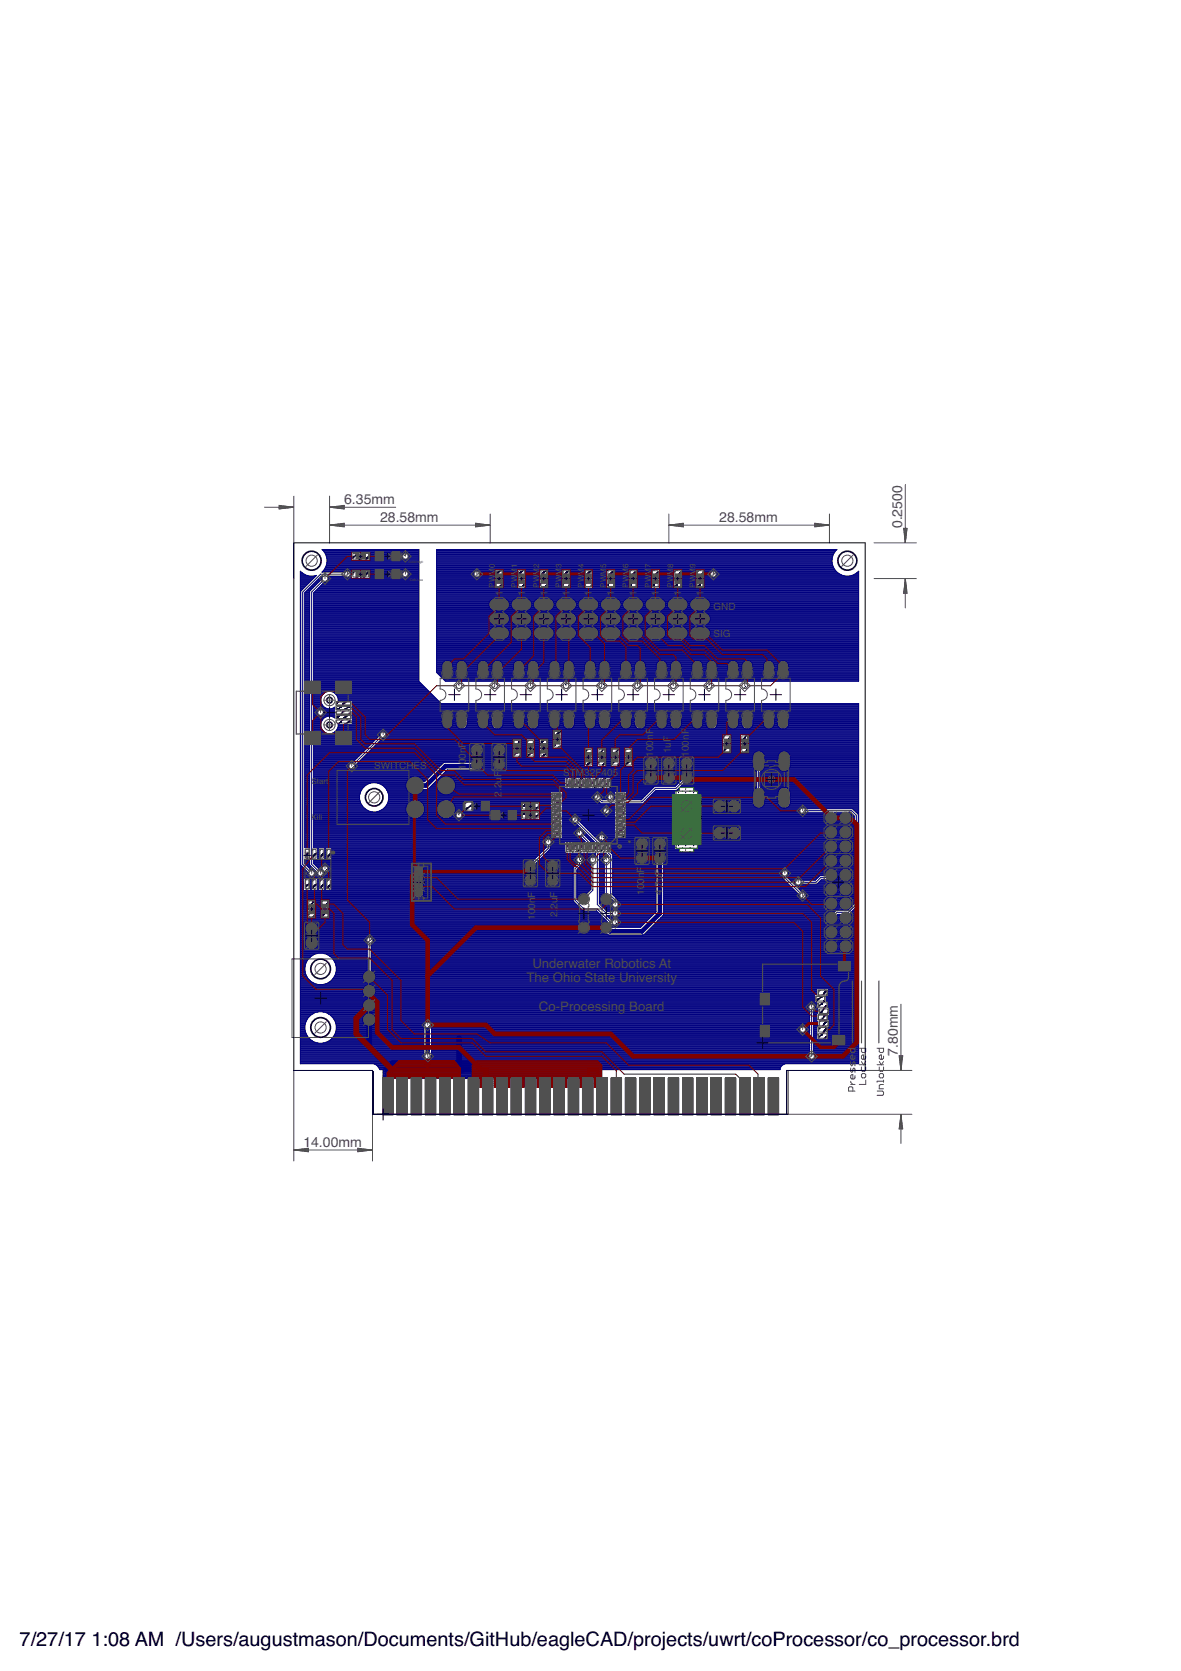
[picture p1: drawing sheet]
<svg xmlns="http://www.w3.org/2000/svg" width="210mm" height="297mm" viewBox="0 0 210 297" stroke-linecap="round" stroke-linejoin="round" font-family="sans-serif">
<defs><g id="words">
<g font-size="3.5">
<text x="3.5" y="292.5">7/27/17</text>
<text x="16.3" y="292.5">1:08 AM /Users/augustmason/Documents/GitHub/eagleCAD/projects/uwrt/coProcessor/co_processor.brd</text>
</g>
<g font-size="2.5" fill="#505050">
<text x="61.2" y="89.6">6.35mm</text>
<text x="67.5" y="92.8">28.58mm</text>
<text x="127.8" y="92.8">28.58mm</text>
<text x="160.3" y="93.9" transform="rotate(-90 160.3 93.9)">0.2500</text>
<text x="159.5" y="187.7" transform="rotate(-90 159.5 187.7)">7.80mm</text>
<text x="53.9" y="203.9">14.00mm</text>
</g>
<g font-size="2.3" fill="#505050">
<text x="94.6" y="172.1">Underwater Robotics At</text>
<text x="93.6" y="174.6">The Ohio State University</text>
<text x="95.8" y="179.7">Co-Processing Board</text>
</g>
<g font-size="1.8" fill="#505050">
<text x="89.3" y="105.9" transform="rotate(-90 89.3 105.9)">1</text>
<text x="93.3" y="105.9" transform="rotate(-90 93.3 105.9)">1</text>
<text x="97.3" y="105.9" transform="rotate(-90 97.3 105.9)">1</text>
<text x="101.3" y="105.9" transform="rotate(-90 101.3 105.9)">1</text>
<text x="105.2" y="105.9" transform="rotate(-90 105.2 105.9)">1</text>
<text x="109.2" y="105.9" transform="rotate(-90 109.2 105.9)">1</text>
<text x="113.2" y="105.9" transform="rotate(-90 113.2 105.9)">1</text>
<text x="117.1" y="105.9" transform="rotate(-90 117.1 105.9)">1</text>
<text x="121.1" y="105.9" transform="rotate(-90 121.1 105.9)">1</text>
<text x="125.1" y="105.9" transform="rotate(-90 125.1 105.9)">1</text>
<text x="126.8" y="108.4">GND</text>
<text x="126.8" y="113.2">SIG</text>
<text x="116.1" y="131.5" transform="rotate(-90 116.1 131.5)">n</text>
<text x="116.1" y="130.5" transform="rotate(-90 116.1 130.5)">F</text>
<text x="119.2" y="131.9" transform="rotate(-90 119.2 131.9)">F</text>
<text x="122.4" y="131.5" transform="rotate(-90 122.4 131.5)">n</text>
<text x="122.4" y="130.5" transform="rotate(-90 122.4 130.5)">F</text>
<text x="66.5" y="136.7">SWITCHES</text>
<text x="82.8" y="136.9" transform="rotate(-90 82.8 136.9)">1</text>
<text x="82.8" y="135.9" transform="rotate(-90 82.8 135.9)">0</text>
<text x="82.8" y="134.9" transform="rotate(-90 82.8 134.9)">0</text>
<text x="82.8" y="133.9" transform="rotate(-90 82.8 133.9)">n</text>
<text x="82.8" y="132.9" transform="rotate(-90 82.8 132.9)">F</text>
<text x="100.1" y="137.9">ST</text>
<text x="102.4" y="137.9">M</text>
<text x="103.9" y="137.9">32F405</text>
<text x="116.1" y="134.5" transform="rotate(-90 116.1 134.5)">1</text>
<text x="116.1" y="133.5" transform="rotate(-90 116.1 133.5)">0</text>
<text x="116.1" y="132.5" transform="rotate(-90 116.1 132.5)">0</text>
<text x="119.2" y="133.9" transform="rotate(-90 119.2 133.9)">1</text>
<text x="119.2" y="132.9" transform="rotate(-90 119.2 132.9)">u</text>
<text x="122.4" y="134.5" transform="rotate(-90 122.4 134.5)">1</text>
<text x="122.4" y="133.5" transform="rotate(-90 122.4 133.5)">0</text>
<text x="122.4" y="132.5" transform="rotate(-90 122.4 132.5)">0</text>
<text x="135.6" y="135" transform="rotate(-90 135.6 135)">3</text>
<text x="89.1" y="141.6" transform="rotate(-90 89.1 141.6)">2</text>
<text x="89.1" y="140.7" transform="rotate(-90 89.1 140.7)">.</text>
<text x="89.1" y="140.2" transform="rotate(-90 89.1 140.2)">2</text>
<text x="89.1" y="139.2" transform="rotate(-90 89.1 139.2)">u</text>
<text x="89.1" y="138.2" transform="rotate(-90 89.1 138.2)">F</text>
<text x="135.6" y="143.1" transform="rotate(-90 135.6 143.1)">4</text>
<text x="139.9" y="143.1" transform="rotate(-90 139.9 143.1)">2</text>
<text x="112.2" y="148.6" transform="rotate(-180 112.2 148.6)">*</text>
<text x="114.5" y="155.1" transform="rotate(-90 114.5 155.1)">F</text>
<text x="117.7" y="155.6" transform="rotate(-90 117.7 155.6)">F</text>
<text x="95.1" y="161.6" transform="rotate(-90 95.1 161.6)">0</text>
<text x="95.1" y="160.6" transform="rotate(-90 95.1 160.6)">n</text>
<text x="95.1" y="159.6" transform="rotate(-90 95.1 159.6)">F</text>
<text x="99.1" y="161.6" transform="rotate(-90 99.1 161.6)">2</text>
<text x="99.1" y="160.6" transform="rotate(-90 99.1 160.6)">u</text>
<text x="99.1" y="159.6" transform="rotate(-90 99.1 159.6)">F</text>
<text x="114.5" y="159.1" transform="rotate(-90 114.5 159.1)">1</text>
<text x="114.5" y="158.1" transform="rotate(-90 114.5 158.1)">0</text>
<text x="114.5" y="157.1" transform="rotate(-90 114.5 157.1)">0</text>
<text x="114.5" y="156.1" transform="rotate(-90 114.5 156.1)">n</text>
<text x="117.7" y="159.1" transform="rotate(-90 117.7 159.1)">4.7</text>
<text x="117.7" y="156.6" transform="rotate(-90 117.7 156.6)">u</text>
<text x="95.1" y="163.5" transform="rotate(-90 95.1 163.5)">1</text>
<text x="95.1" y="162.5" transform="rotate(-90 95.1 162.5)">0</text>
<text x="99.1" y="163" transform="rotate(-90 99.1 163)">2</text>
<text x="99.1" y="162.1" transform="rotate(-90 99.1 162.1)">.</text>
</g>
<g font-size="1.4" fill="#505050">
<text x="87.9" y="101" transform="rotate(-90 87.9 101)">0</text>
<text x="91.9" y="101" transform="rotate(-90 91.9 101)">1</text>
<text x="95.9" y="101" transform="rotate(-90 95.9 101)">2</text>
<text x="99.8" y="101" transform="rotate(-90 99.8 101)">3</text>
<text x="103.8" y="101" transform="rotate(-90 103.8 101)">4</text>
<text x="107.8" y="101" transform="rotate(-90 107.8 101)">5</text>
<text x="111.7" y="101" transform="rotate(-90 111.7 101)">6</text>
<text x="115.7" y="101" transform="rotate(-90 115.7 101)">7</text>
<text x="119.7" y="101" transform="rotate(-90 119.7 101)">8</text>
<text x="123.6" y="101" transform="rotate(-90 123.6 101)">9</text>
<text x="87.9" y="104.4" transform="rotate(-90 87.9 104.4)">P</text>
<text x="87.9" y="103.5" transform="rotate(-90 87.9 103.5)">W</text>
<text x="87.9" y="102.2" transform="rotate(-90 87.9 102.2)">M</text>
<text x="91.9" y="104.4" transform="rotate(-90 91.9 104.4)">P</text>
<text x="91.9" y="103.5" transform="rotate(-90 91.9 103.5)">W</text>
<text x="91.9" y="102.2" transform="rotate(-90 91.9 102.2)">M</text>
<text x="95.9" y="104.4" transform="rotate(-90 95.9 104.4)">P</text>
<text x="95.9" y="103.5" transform="rotate(-90 95.9 103.5)">W</text>
<text x="95.9" y="102.2" transform="rotate(-90 95.9 102.2)">M</text>
<text x="99.8" y="104.4" transform="rotate(-90 99.8 104.4)">P</text>
<text x="99.8" y="103.5" transform="rotate(-90 99.8 103.5)">W</text>
<text x="99.8" y="102.2" transform="rotate(-90 99.8 102.2)">M</text>
<text x="103.8" y="104.4" transform="rotate(-90 103.8 104.4)">P</text>
<text x="103.8" y="103.5" transform="rotate(-90 103.8 103.5)">W</text>
<text x="103.8" y="102.2" transform="rotate(-90 103.8 102.2)">M</text>
<text x="107.8" y="104.4" transform="rotate(-90 107.8 104.4)">P</text>
<text x="107.8" y="103.5" transform="rotate(-90 107.8 103.5)">W</text>
<text x="107.8" y="102.2" transform="rotate(-90 107.8 102.2)">M</text>
<text x="111.7" y="104.4" transform="rotate(-90 111.7 104.4)">P</text>
<text x="111.7" y="103.5" transform="rotate(-90 111.7 103.5)">W</text>
<text x="111.7" y="102.2" transform="rotate(-90 111.7 102.2)">M</text>
<text x="115.7" y="104.4" transform="rotate(-90 115.7 104.4)">P</text>
<text x="115.7" y="103.5" transform="rotate(-90 115.7 103.5)">W</text>
<text x="115.7" y="102.2" transform="rotate(-90 115.7 102.2)">M</text>
<text x="119.7" y="104.4" transform="rotate(-90 119.7 104.4)">P</text>
<text x="119.7" y="103.5" transform="rotate(-90 119.7 103.5)">W</text>
<text x="119.7" y="102.2" transform="rotate(-90 119.7 102.2)">M</text>
<text x="123.6" y="104.4" transform="rotate(-90 123.6 104.4)">P</text>
<text x="123.6" y="103.5" transform="rotate(-90 123.6 103.5)">W</text>
<text x="123.6" y="102.2" transform="rotate(-90 123.6 102.2)">M</text>
<text x="55.4" y="139.4">Start</text>
<text x="55.4" y="145.7">Kill</text>
</g>
<g font-size=".6" fill="#505050">
<text x="72.7" y="100.1">CAN H</text>
<text x="74.5" y="100.1">i</text>
<text x="74.6" y="100.1">gh</text>
<text x="72.8" y="103.3">CAN L</text>
<text x="74.5" y="103.3">ow</text>
</g>
</g></defs>
<g fill="#505050" stroke="#505050" stroke-width=".18">
<path d="M68.1 191.7h1.6v6.4h-1.6z"/>
<path d="M70.6 191.7h1.7v6.4h-1.7z"/>
<path d="M73.2 191.7h1.6v6.4h-1.6z"/>
<path d="M75.7 191.7h1.6v6.4h-1.6z"/>
<path d="M78.2 191.7h1.7v6.4h-1.7z"/>
<path d="M80.8 191.7h1.6v6.4h-1.6z"/>
<path d="M83.3 191.7h1.7v6.4h-1.7z"/>
<path d="M85.9 191.7h1.6v6.4h-1.6z"/>
<path d="M88.4 191.7h1.6v6.4h-1.6z"/>
<path d="M90.9 191.7h1.7v6.4h-1.7z"/>
<path d="M93.5 191.7h1.6v6.4h-1.6z"/>
<path d="M96 191.7h1.7v6.4h-1.7z"/>
<path d="M98.6 191.7h1.6v6.4h-1.6z"/>
<path d="M101.1 191.7h1.6v6.4h-1.6z"/>
<path d="M103.6 191.7h1.7v6.4h-1.7z"/>
<path d="M106.2 191.7h1.6v6.4h-1.6z"/>
<path d="M108.7 191.7h1.7v6.4h-1.7z"/>
<path d="M111.3 191.7h1.6v6.4h-1.6z"/>
<path d="M113.8 191.7h1.6v6.4h-1.6z"/>
<path d="M116.3 191.7h1.7v6.4h-1.7z"/>
<path d="M118.9 191.7h1.6v6.4h-1.6z"/>
<path d="M121.4 191.7h1.7v6.4h-1.7z"/>
<path d="M123.9 191.7h1.7v6.4h-1.7z"/>
<path d="M126.5 191.7h1.6v6.4h-1.6z"/>
<path d="M129 191.7h1.7v6.4h-1.7z"/>
<path d="M131.6 191.7h1.6v6.4h-1.6z"/>
<path d="M134.1 191.7h1.6v6.4h-1.6z"/>
<path d="M136.6 191.7h1.7v6.4h-1.7z"/>
<path d="M68 191.6h1.8v6.6h-1.8z"/>
<path d="M70.5 191.6h1.9v6.6h-1.9z"/>
<path d="M73.1 191.6h1.8v6.6h-1.8z"/>
<path d="M75.6 191.6h1.8v6.6h-1.8z"/>
<path d="M78.1 191.6h1.9v6.6h-1.9z"/>
<path d="M80.7 191.6h1.8v6.6h-1.8z"/>
<path d="M83.2 191.6h1.9v6.6h-1.9z"/>
<path d="M85.7 191.6h1.9v6.6h-1.9z"/>
<path d="M88.3 191.6h1.8v6.6h-1.8z"/>
<path d="M90.8 191.6h1.9v6.6h-1.9z"/>
<path d="M93.4 191.6h1.8v6.6h-1.8z"/>
<path d="M95.9 191.6h1.9v6.6h-1.9z"/>
<path d="M98.4 191.6h1.9v6.6h-1.9z"/>
<path d="M101 191.6h1.8v6.6h-1.8z"/>
<path d="M103.5 191.6h1.9v6.6h-1.9z"/>
<path d="M106.1 191.6h1.8v6.6h-1.8z"/>
<path d="M108.6 191.6h1.9v6.6h-1.9z"/>
<path d="M111.1 191.6h1.9v6.6h-1.9z"/>
<path d="M113.7 191.6h1.8v6.6h-1.8z"/>
<path d="M116.2 191.6h1.9v6.6h-1.9z"/>
<path d="M118.8 191.6h1.8v6.6h-1.8z"/>
<path d="M121.3 191.6h1.9v6.6h-1.9z"/>
<path d="M123.8 191.6h1.9v6.6h-1.9z"/>
<path d="M126.4 191.6h1.8v6.6h-1.8z"/>
<path d="M128.9 191.6h1.9v6.6h-1.9z"/>
<path d="M131.4 191.6h1.9v6.6h-1.9z"/>
<path d="M134 191.6h1.8v6.6h-1.8z"/>
<path d="M136.5 191.6h1.9v6.6h-1.9z"/>
<path d="M87.2 106.9l.6-.3h1.8a.87 .87 0 0 1 .7 .9 .87 .87 0 0 1-.7 .8h-1.8a.88 .88 0 0 1-.6-1.4z"/>
<path d="M87.2 109.5l.6-.4h1.8a.87 .87 0 0 1 .7 .9 .87 .87 0 0 1-.7 .9h-1.8a.88 .88 0 0 1-.6-1.4z"/>
<path d="M87.2 112l.6-.3h1.8a.87 .87 0 0 1 .7 .8 .87 .87 0 0 1-.7 .9h-1.8a.88 .88 0 0 1-.6-1.4z"/>
<path d="M91.2 106.9l.6-.3h1.8a.87 .87 0 0 1 .7 .9 .87 .87 0 0 1-.7 .8h-1.8a.88 .88 0 0 1-.6-1.4z"/>
<path d="M91.2 109.5l.6-.4h1.8a.87 .87 0 0 1 .7 .9 .87 .87 0 0 1-.7 .9h-1.8a.88 .88 0 0 1-.6-1.4z"/>
<path d="M91.2 112l.6-.3h1.8a.87 .87 0 0 1 .7 .8 .87 .87 0 0 1-.7 .9h-1.8a.88 .88 0 0 1-.6-1.4z"/>
<path d="M95.2 106.9l.6-.3h1.7a.87 .87 0 0 1 .8 .9 .87 .87 0 0 1-.8 .8h-1.7a.88 .88 0 0 1-.6-1.4z"/>
<path d="M95.2 109.5l.6-.4h1.7a.87 .87 0 0 1 .8 .9 .87 .87 0 0 1-.8 .9h-1.7a.88 .88 0 0 1-.6-1.4z"/>
<path d="M95.2 112l.6-.3h1.7a.87 .87 0 0 1 .8 .8 .87 .87 0 0 1-.8 .9h-1.7a.88 .88 0 0 1-.6-1.4z"/>
<path d="M99.1 106.9l.6-.3h1.8a.87 .87 0 0 1 .7 .9 .87 .87 0 0 1-.7 .8h-1.8a.88 .88 0 0 1-.6-1.4z"/>
<path d="M99.1 109.5l.6-.4h1.8a.87 .87 0 0 1 .7 .9 .87 .87 0 0 1-.7 .9h-1.8a.88 .88 0 0 1-.6-1.4z"/>
<path d="M99.1 112l.6-.3h1.8a.87 .87 0 0 1 .7 .8 .87 .87 0 0 1-.7 .9h-1.8a.88 .88 0 0 1-.6-1.4z"/>
<path d="M103.1 106.9l.6-.3h1.8a.87 .87 0 0 1 .7 .9 .87 .87 0 0 1-.7 .8h-1.8a.88 .88 0 0 1-.6-1.4z"/>
<path d="M103.1 109.5l.6-.4h1.8a.87 .87 0 0 1 .7 .9 .87 .87 0 0 1-.7 .9h-1.8a.88 .88 0 0 1-.6-1.4z"/>
<path d="M103.1 112l.6-.3h1.8a.87 .87 0 0 1 .7 .8 .87 .87 0 0 1-.7 .9h-1.8a.88 .88 0 0 1-.6-1.4z"/>
<path d="M107.1 106.9l.6-.3h1.7a.87 .87 0 0 1 .8 .9 .87 .87 0 0 1-.8 .8h-1.7a.88 .88 0 0 1-.6-1.4z"/>
<path d="M107.1 109.5l.6-.4h1.7a.87 .87 0 0 1 .8 .9 .87 .87 0 0 1-.8 .9h-1.7a.88 .88 0 0 1-.6-1.4z"/>
<path d="M107.1 112l.6-.3h1.7a.87 .87 0 0 1 .8 .8 .87 .87 0 0 1-.8 .9h-1.7a.88 .88 0 0 1-.6-1.4z"/>
<path d="M111.1 106.9l.6-.3h1.7a.87 .87 0 0 1 .8 .9 .87 .87 0 0 1-.8 .8h-1.7a.88 .88 0 0 1-.6-1.4z"/>
<path d="M111.1 109.5l.6-.4h1.7a.87 .87 0 0 1 .8 .9 .87 .87 0 0 1-.8 .9h-1.7a.88 .88 0 0 1-.6-1.4z"/>
<path d="M111.1 112l.6-.3h1.7a.87 .87 0 0 1 .8 .8 .87 .87 0 0 1-.8 .9h-1.7a.88 .88 0 0 1-.6-1.4z"/>
<path d="M115 106.9l.6-.3h1.7a.87 .87 0 0 1 .8 .9 .87 .87 0 0 1-.8 .8h-1.7a.88 .88 0 0 1-.6-1.4z"/>
<path d="M115 109.5l.6-.4h1.7a.87 .87 0 0 1 .8 .9 .87 .87 0 0 1-.8 .9h-1.7a.88 .88 0 0 1-.6-1.4z"/>
<path d="M115 112l.6-.3h1.7a.87 .87 0 0 1 .8 .8 .87 .87 0 0 1-.8 .9h-1.7a.88 .88 0 0 1-.6-1.4z"/>
<path d="M119 106.9l.6-.3h1.7a.87 .87 0 0 1 .8 .9 .87 .87 0 0 1-.8 .8h-1.7a.88 .88 0 0 1-.6-1.4z"/>
<path d="M119 109.5l.6-.4h1.7a.87 .87 0 0 1 .8 .9 .87 .87 0 0 1-.8 .9h-1.7a.88 .88 0 0 1-.6-1.4z"/>
<path d="M119 112l.6-.3h1.7a.87 .87 0 0 1 .8 .8 .87 .87 0 0 1-.8 .9h-1.7a.88 .88 0 0 1-.6-1.4z"/>
<path d="M123 106.9l.5-.3h1.8a.87 .87 0 0 1 .8 .9 .87 .87 0 0 1-.8 .8h-1.8a.88 .88 0 0 1-.5-1.4z"/>
<path d="M123 109.5l.5-.4h1.8a.87 .87 0 0 1 .8 .9 .87 .87 0 0 1-.8 .9h-1.8a.88 .88 0 0 1-.5-1.4z"/>
<path d="M123 112l.5-.3h1.8a.87 .87 0 0 1 .8 .8 .87 .87 0 0 1-.8 .9h-1.8a.88 .88 0 0 1-.5-1.4z"/>
<path d="M73.8 154.3h1.3v1.3h-1.3z"/>
<path d="M138.7 134a.88 .88 0 0 1 .9-.3 .88 .88 0 0 1 .6 .8v1.7a.87 .87 0 0 1-.8 .8 .87 .87 0 0 1-.9-.8v-1.7z"/>
<path d="M134.2 134a.88 .88 0 0 1 .9-.3 .88 .88 0 0 1 .6 .8v1.7a.87 .87 0 0 1-.8 .8 .87 .87 0 0 1-.9-.8v-1.7z"/>
<path d="M138.7 140.5a.88 .88 0 0 1 .9-.3 .88 .88 0 0 1 .6 .7v1.8a.87 .87 0 0 1-.8 .8 .87 .87 0 0 1-.9-.8v-1.8z"/>
<path d="M134.2 140.5a.88 .88 0 0 1 .9-.3 .88 .88 0 0 1 .6 .7v1.8a.87 .87 0 0 1-.8 .8 .87 .87 0 0 1-.9-.8v-1.8z"/>
<path d="M78.9 126.8a.77 .77 0 0 1 .8-.2 .77 .77 0 0 1 .6 .6v1.5a.77 .77 0 0 1-.8 .7 .77 .77 0 0 1-.8-.7v-1.5z"/>
<path d="M81.4 126.8a.77 .77 0 0 1 .8-.2 .77 .77 0 0 1 .6 .6v1.5a.77 .77 0 0 1-.8 .7 .77 .77 0 0 1-.7-.7v-1.5z"/>
<path d="M81.6 117.8a.76 .76 0 0 1 1.2 .5v1.5a.77 .77 0 0 1-.8 .6 .77 .77 0 0 1-.7-.6v-1.5z"/>
<path d="M79 117.8a.76 .76 0 0 1 1.3 .5v1.5a.77 .77 0 0 1-.8 .6 .77 .77 0 0 1-.8-.6v-1.5z"/>
<path d="M85.2 126.8a.77 .77 0 0 1 .8-.2 .77 .77 0 0 1 .6 .6v1.5a.77 .77 0 0 1-.7 .7 .77 .77 0 0 1-.8-.7v-1.5z"/>
<path d="M87.8 126.8a.77 .77 0 0 1 .8-.2 .77 .77 0 0 1 .6 .6v1.5a.77 .77 0 0 1-.8 .7 .77 .77 0 0 1-.8-.7v-1.5z"/>
<path d="M87.9 117.8a.76 .76 0 0 1 1.3 .5v1.5a.77 .77 0 0 1-.8 .6 .77 .77 0 0 1-.8-.6v-1.5z"/>
<path d="M85.4 117.8a.76 .76 0 0 1 1.2 .5v1.5a.77 .77 0 0 1-.7 .6 .77 .77 0 0 1-.8-.6v-1.5z"/>
<path d="M91.6 126.8a.77 .77 0 0 1 .8-.2 .77 .77 0 0 1 .6 .6v1.5a.77 .77 0 0 1-.8 .7 .77 .77 0 0 1-.8-.7v-1.5z"/>
<path d="M94.1 126.8a.77 .77 0 0 1 .8-.2 .77 .77 0 0 1 .6 .6v1.5a.77 .77 0 0 1-.8 .7 .77 .77 0 0 1-.7-.7v-1.5z"/>
<path d="M94.3 117.8a.76 .76 0 0 1 1.2 .5v1.5a.77 .77 0 0 1-.8 .6 .77 .77 0 0 1-.7-.6v-1.5z"/>
<path d="M91.7 117.8a.76 .76 0 0 1 1.3 .5v1.5a.77 .77 0 0 1-.8 .6 .77 .77 0 0 1-.8-.6v-1.5z"/>
<path d="M97.9 126.8a.77 .77 0 0 1 .8-.2 .77 .77 0 0 1 .6 .6v1.5a.77 .77 0 0 1-.7 .7 .77 .77 0 0 1-.8-.7v-1.5z"/>
<path d="M100.5 126.8a.77 .77 0 0 1 .8-.2 .77 .77 0 0 1 .6 .6v1.5a.77 .77 0 0 1-.8 .7 .77 .77 0 0 1-.8-.7v-1.5z"/>
<path d="M100.6 117.8a.76 .76 0 0 1 1.3 .5v1.5a.77 .77 0 0 1-.8 .6 .77 .77 0 0 1-.8-.6v-1.5z"/>
<path d="M98.1 117.8a.76 .76 0 0 1 1.2 .5v1.5a.77 .77 0 0 1-.7 .6 .77 .77 0 0 1-.8-.6v-1.5z"/>
<path d="M104.3 126.8a.77 .77 0 0 1 .8-.2 .77 .77 0 0 1 .6 .6v1.5a.77 .77 0 0 1-.8 .7 .77 .77 0 0 1-.8-.7v-1.5z"/>
<path d="M106.8 126.8a.77 .77 0 0 1 .8-.2 .77 .77 0 0 1 .6 .6v1.5a.77 .77 0 0 1-.8 .7 .77 .77 0 0 1-.7-.7v-1.5z"/>
<path d="M107 117.8a.76 .76 0 0 1 1.2 .5v1.5a.77 .77 0 0 1-.8 .6 .77 .77 0 0 1-.7-.6v-1.5z"/>
<path d="M104.4 117.8a.76 .76 0 0 1 1.3 .5v1.5a.77 .77 0 0 1-.8 .6 .77 .77 0 0 1-.8-.6v-1.5z"/>
<path d="M110.6 126.8a.77 .77 0 0 1 .8-.2 .77 .77 0 0 1 .6 .6v1.5a.77 .77 0 0 1-.7 .7 .77 .77 0 0 1-.8-.7v-1.5z"/>
<path d="M113.2 126.8a.77 .77 0 0 1 .8-.2 .77 .77 0 0 1 .6 .6v1.5a.77 .77 0 0 1-.8 .7 .77 .77 0 0 1-.8-.7v-1.5z"/>
<path d="M113.3 117.8a.76 .76 0 0 1 1.3 .5v1.5a.77 .77 0 0 1-.8 .6 .77 .77 0 0 1-.8-.6v-1.5z"/>
<path d="M110.8 117.8a.76 .76 0 0 1 1.2 .5v1.5a.77 .77 0 0 1-.7 .6 .77 .77 0 0 1-.8-.6v-1.5z"/>
<path d="M117 126.8a.77 .77 0 0 1 .8-.2 .77 .77 0 0 1 .6 .6v1.5a.77 .77 0 0 1-.8 .7 .77 .77 0 0 1-.8-.7v-1.5z"/>
<path d="M119.5 126.8a.77 .77 0 0 1 .8-.2 .77 .77 0 0 1 .6 .6v1.5a.77 .77 0 0 1-.8 .7 .77 .77 0 0 1-.7-.7v-1.5z"/>
<path d="M119.5 117.9a.77 .77 0 0 1 .8-.3 .77 .77 0 0 1 .6 .7v1.5a.77 .77 0 0 1-.8 .6 .77 .77 0 0 1-.7-.6v-1.5z"/>
<path d="M117.1 117.8a.76 .76 0 0 1 1.3 .5v1.5a.77 .77 0 0 1-.8 .6 .77 .77 0 0 1-.8-.6v-1.5z"/>
<path d="M123.3 126.8a.77 .77 0 0 1 .8-.2 .77 .77 0 0 1 .6 .6v1.5a.77 .77 0 0 1-.8 .7 .77 .77 0 0 1-.7-.7v-1.5z"/>
<path d="M125.9 126.8a.77 .77 0 0 1 .8-.2 .77 .77 0 0 1 .5 .6v1.5a.77 .77 0 0 1-.7 .7 .77 .77 0 0 1-.8-.7v-1.5z"/>
<path d="M125.9 117.9a.77 .77 0 0 1 .8-.3 .77 .77 0 0 1 .5 .7v1.5a.77 .77 0 0 1-.7 .6 .77 .77 0 0 1-.8-.6v-1.5z"/>
<path d="M123.3 117.9a.77 .77 0 0 1 .8-.3 .77 .77 0 0 1 .6 .7v1.5a.77 .77 0 0 1-.8 .6 .77 .77 0 0 1-.7-.6v-1.5z"/>
<path d="M129.7 126.8a.77 .77 0 0 1 .8-.2 .77 .77 0 0 1 .5 .6v1.5a.77 .77 0 0 1-.7 .7 .77 .77 0 0 1-.8-.7v-1.5z"/>
<path d="M132.2 126.8a.77 .77 0 0 1 .8-.2 .77 .77 0 0 1 .6 .6v1.5a.77 .77 0 0 1-.8 .7 .77 .77 0 0 1-.7-.7v-1.5z"/>
<path d="M132.2 117.9a.77 .77 0 0 1 .8-.3 .77 .77 0 0 1 .6 .7v1.5a.77 .77 0 0 1-.8 .6 .77 .77 0 0 1-.7-.6v-1.5z"/>
<path d="M129.7 117.9a.77 .77 0 0 1 .8-.3 .77 .77 0 0 1 .5 .7v1.5a.77 .77 0 0 1-.7 .6 .77 .77 0 0 1-.8-.6v-1.5z"/>
<path d="M136 126.8a.77 .77 0 0 1 .8-.2 .77 .77 0 0 1 .6 .6v1.5a.77 .77 0 0 1-.8 .7 .77 .77 0 0 1-.7-.7v-1.5z"/>
<path d="M138.6 126.8a.77 .77 0 0 1 .8-.2 .77 .77 0 0 1 .5 .6v1.5a.77 .77 0 0 1-.7 .7 .77 .77 0 0 1-.8-.7v-1.5z"/>
<path d="M138.6 117.9a.77 .77 0 0 1 .8-.3 .77 .77 0 0 1 .5 .7v1.5a.77 .77 0 0 1-.7 .6 .77 .77 0 0 1-.8-.6v-1.5z"/>
<path d="M136 117.9a.77 .77 0 0 1 .8-.3 .77 .77 0 0 1 .6 .7v1.5a.77 .77 0 0 1-.8 .6 .77 .77 0 0 1-.7-.6v-1.5z"/>
<circle cx="55.4" cy="165.1" r=".99"/>
<circle cx="55.4" cy="167.6" r=".99"/>
<circle cx="107.8" cy="159.8" r=".83"/>
<circle cx="107.8" cy="164.9" r=".83"/>
<circle cx="103.8" cy="159.8" r=".83"/>
<circle cx="103.8" cy="164.9" r=".83"/>
<circle cx="98.2" cy="154" r=".83"/>
<circle cx="98.2" cy="156.5" r=".83"/>
<circle cx="88.7" cy="135.9" r=".83"/>
<circle cx="88.7" cy="133.3" r=".83"/>
<circle cx="117.3" cy="152.5" r=".83"/>
<circle cx="117.3" cy="150" r=".83"/>
<circle cx="122" cy="138.2" r=".83"/>
<circle cx="122" cy="135.7" r=".83"/>
<circle cx="94.3" cy="154" r=".83"/>
<circle cx="94.3" cy="156.5" r=".83"/>
<circle cx="84.8" cy="135.9" r=".83"/>
<circle cx="84.8" cy="133.3" r=".83"/>
<circle cx="115.7" cy="138.2" r=".83"/>
<circle cx="115.7" cy="135.7" r=".83"/>
<circle cx="114.1" cy="152.5" r=".83"/>
<circle cx="114.1" cy="150" r=".83"/>
<circle cx="118.9" cy="138.2" r=".83"/>
<circle cx="118.9" cy="135.7" r=".83"/>
<circle cx="147.7" cy="145.4" r=".94"/>
<circle cx="150.3" cy="145.4" r=".94"/>
<circle cx="147.7" cy="147.9" r=".94"/>
<circle cx="150.3" cy="147.9" r=".94"/>
<circle cx="147.7" cy="150.5" r=".94"/>
<circle cx="150.3" cy="150.5" r=".94"/>
<circle cx="147.7" cy="153" r=".94"/>
<circle cx="150.3" cy="153" r=".94"/>
<circle cx="147.7" cy="155.6" r=".94"/>
<circle cx="150.3" cy="155.6" r=".94"/>
<circle cx="147.7" cy="158.1" r=".94"/>
<circle cx="150.3" cy="158.1" r=".94"/>
<circle cx="147.7" cy="160.6" r=".94"/>
<circle cx="150.3" cy="160.6" r=".94"/>
<circle cx="147.8" cy="163.2" r=".94"/>
<circle cx="150.3" cy="163.2" r=".94"/>
<circle cx="147.8" cy="165.7" r=".94"/>
<circle cx="150.3" cy="165.7" r=".94"/>
<circle cx="147.8" cy="168.3" r=".94"/>
<circle cx="150.3" cy="168.2" r=".94"/>
<circle cx="130.5" cy="148.1" r=".99"/>
<circle cx="127.9" cy="148.1" r=".99"/>
<circle cx="130.5" cy="143.3" r=".99"/>
<circle cx="127.9" cy="143.3" r=".99"/>
</g>
<g fill="#505050" stroke="#505050" stroke-width=".18">
<circle cx="150.6" cy="99.7" r="1.74"/>
<circle cx="55.4" cy="99.7" r="1.74"/>
<circle cx="65.6" cy="181.3" r=".91"/>
<circle cx="65.6" cy="178.7" r=".91"/>
<circle cx="65.6" cy="176.2" r=".91"/>
<circle cx="65.6" cy="173.6" r=".91"/>
<circle cx="57" cy="172.2" r="1.8"/>
<circle cx="57" cy="182.6" r="1.8"/>
<circle cx="74.4" cy="156.2" r=".66"/>
<circle cx="74.4" cy="157.4" r=".66"/>
<circle cx="74.4" cy="158.7" r=".66"/>
<circle cx="73.8" cy="139.6" r="1.46"/>
<circle cx="73.8" cy="143.8" r="1.46"/>
<circle cx="79.3" cy="139.6" r="1.46"/>
<circle cx="79.3" cy="143.8" r="1.46"/>
<circle cx="66.5" cy="141.7" r="1.61"/>
<circle cx="58.6" cy="124.5" r=".55"/>
<circle cx="58.6" cy="128.9" r=".55"/>
<circle cx="122" cy="148.1" r=".76"/>
<circle cx="122" cy="143.3" r=".76"/>
<circle cx="65.7" cy="167.1" r=".49"/>
<circle cx="62.5" cy="136.2" r=".49"/>
<circle cx="68.1" cy="130.6" r=".49"/>
<circle cx="132.4" cy="121.9" r=".49"/>
<circle cx="126" cy="121.9" r=".49"/>
<circle cx="119.7" cy="121.9" r=".49"/>
<circle cx="113.3" cy="121.9" r=".49"/>
<circle cx="107" cy="121.9" r=".49"/>
<circle cx="100.6" cy="121.9" r=".49"/>
<circle cx="94.3" cy="121.9" r=".49"/>
<circle cx="87.9" cy="121.9" r=".49"/>
<circle cx="81.6" cy="121.9" r=".49"/>
<circle cx="72.1" cy="102.1" r=".49"/>
<circle cx="72.1" cy="98.9" r=".49"/>
<circle cx="57.8" cy="154.4" r=".49"/>
<circle cx="107" cy="148.9" r=".49"/>
<circle cx="108.5" cy="141.7" r=".49"/>
<circle cx="57" cy="126.7" r=".49"/>
<circle cx="81.6" cy="144.9" r=".49"/>
<circle cx="107.8" cy="144.1" r=".49"/>
<circle cx="142.7" cy="183" r=".49"/>
<circle cx="57" cy="155.2" r=".49"/>
<circle cx="57.8" cy="102.8" r=".49"/>
<circle cx="55.4" cy="155.2" r=".49"/>
<circle cx="61.7" cy="102.1" r=".49"/>
<circle cx="76" cy="187.8" r=".49"/>
<circle cx="76" cy="182.2" r=".49"/>
<circle cx="97.5" cy="149.7" r=".49"/>
<circle cx="106.2" cy="141.7" r=".49"/>
<circle cx="144.3" cy="179" r=".49"/>
<circle cx="144.3" cy="187.8" r=".49"/>
<circle cx="105.4" cy="152.8" r=".49"/>
<circle cx="107.8" cy="152.8" r=".49"/>
<circle cx="141.9" cy="156.8" r=".49"/>
<circle cx="142.7" cy="144.1" r=".49"/>
<circle cx="126.8" cy="102.1" r=".49"/>
<circle cx="84.8" cy="102.1" r=".49"/>
<circle cx="139.5" cy="155.2" r=".49"/>
<circle cx="142.7" cy="159.2" r=".49"/>
<circle cx="102.2" cy="145.7" r=".49"/>
<circle cx="109.3" cy="160.8" r=".49"/>
<circle cx="103" cy="152.8" r=".49"/>
<circle cx="109.3" cy="164" r=".49"/>
<circle cx="103" cy="148.1" r=".49"/>
<circle cx="109.3" cy="162.4" r=".49"/>
</g>
<g fill="#000080" stroke="#000080" stroke-width=".18">
<path d="M68.1 191.7h1.6v6.4h-1.6z"/>
<path d="M70.6 191.7h1.7v6.4h-1.7z"/>
<path d="M73.2 191.7h1.6v6.4h-1.6z"/>
<path d="M75.7 191.7h1.6v6.4h-1.6z"/>
<path d="M78.2 191.7h1.7v6.4h-1.7z"/>
<path d="M80.8 191.7h1.6v6.4h-1.6z"/>
<path d="M83.3 191.7h1.7v6.4h-1.7z"/>
<path d="M85.9 191.7h1.6v6.4h-1.6z"/>
<path d="M88.4 191.7h1.6v6.4h-1.6z"/>
<path d="M90.9 191.7h1.7v6.4h-1.7z"/>
<path d="M93.5 191.7h1.6v6.4h-1.6z"/>
<path d="M96 191.7h1.7v6.4h-1.7z"/>
<path d="M98.6 191.7h1.6v6.4h-1.6z"/>
<path d="M101.1 191.7h1.6v6.4h-1.6z"/>
<path d="M103.6 191.7h1.7v6.4h-1.7z"/>
<path d="M106.2 191.7h1.6v6.4h-1.6z"/>
<path d="M108.7 191.7h1.7v6.4h-1.7z"/>
<path d="M111.3 191.7h1.6v6.4h-1.6z"/>
<path d="M113.8 191.7h1.6v6.4h-1.6z"/>
<path d="M116.3 191.7h1.7v6.4h-1.7z"/>
<path d="M118.9 191.7h1.6v6.4h-1.6z"/>
<path d="M121.4 191.7h1.7v6.4h-1.7z"/>
<path d="M123.9 191.7h1.7v6.4h-1.7z"/>
<path d="M126.5 191.7h1.6v6.4h-1.6z"/>
<path d="M129 191.7h1.7v6.4h-1.7z"/>
<path d="M131.6 191.7h1.6v6.4h-1.6z"/>
<path d="M134.1 191.7h1.6v6.4h-1.6z"/>
<path d="M136.6 191.7h1.7v6.4h-1.7z"/>
</g>
<g fill="none" stroke="#000080" stroke-width=".18">
<path d="M57.3 97.7h17.1M57.4 97.9h17M57.5 98h16.9M57.6 98.1h16.8M57.7 98.2h16.7M57.8 98.3h16.6M57.8 98.5h16.6M57.9 98.6h16.5M58 98.7h16.4M58 98.8h16.4M58 99h16.4M58 99.1h16.4"/>
<path d="M58.1 99.2h16.3M58.1 99.3h16.3M58.1 99.3l-.2-.7-.7-.9h17.2v23.4l4 4h74.2v64h-13a1.12 1.12 0 0 0-1 1h-71.1l-.3-.5-.8-.5h-13v-87.6l.3 .4M58.1 99.3v.7M58.1 99.9h16.3M58.1 99.8h16.3M58.1 99.7h16.3M58.1 99.5h16.3M58.1 99.4h16.3M77.6 99.9h70.3M77.6 99.8h70.3M77.6 99.7h70.3"/>
<path d="M77.6 99.5h70.3M77.6 99.4h70.3M77.6 99.3h70.3M77.6 99.2h70.3M77.6 99.1h70.4M77.6 99h70.4M77.6 98.8h70.4M77.6 98.7h70.4M77.6 98.6h70.5M77.6 98.5h70.6M77.6 98.3h70.6M77.6 98.2h70.7"/>
<path d="M77.6 98.1h70.8M77.6 98h70.8M77.6 97.9h71M77.6 97.7h71.1M147.9 99.3l.2-.7 .7-.9h-71.2v21.8l1.6 1.6h73.4v-19.6l-.3 .4M147.9 99.3v.7M53.4 101.7h.2M53.4 103.5h1.6M53.4 119.9h.1M53.4 119.8h.1M53.4 119.7h.1M53.4 119.6h.1"/>
<path d="M53.4 119.4h.1M53.4 119.3h.1M53.4 119.2h.1M53.4 119.1h.1M53.4 119h.1M53.4 118.9h.1M53.4 118.7h.1M53.4 118.6h.1M53.4 118.5h.1M53.4 118.4h.1M53.4 118.2h.1M53.4 118.1h.1"/>
<path d="M53.4 118h.1M53.4 117.9h.1M53.4 117.8h.1M53.4 117.6h.1M53.4 117.5h.1M53.4 117.4h.1M53.4 117.3h.1M53.4 117.2h.1M53.4 117h.1M53.4 116.9h.1M53.4 116.8h.1M53.4 116.7h.1"/>
<path d="M53.4 116.5h.1M53.4 116.4h.1M53.4 116.3h.1M53.4 116.2h.1M53.4 116.1h.1M53.4 116h.1M53.4 115.8h.1M53.4 115.7h.1M53.4 115.6h.1M53.4 115.5h.1M53.4 115.3h.1M53.4 115.2h.1"/>
<path d="M53.4 115.1h.1M53.4 115h.1M53.4 114.9h.1M53.4 114.7h.1M53.4 114.6h.1M53.4 114.5h.1M53.4 114.4h.1M53.4 114.3h.1M53.4 114.1h.1M53.4 114h.1M53.4 113.9h.1M53.4 113.8h.1"/>
<path d="M53.4 113.7h.1M53.4 113.5h.1M53.4 113.4h.1M53.4 113.3h.1M53.4 113.2h.1M53.4 113.1h.1M53.4 112.9h.1M53.4 112.8h.1M53.4 112.7h.1M53.4 112.6h.1M53.4 112.5h.1M53.4 112.3h.1"/>
<path d="M53.4 112.2h.1M53.4 112.1h.1M53.4 112h.1M53.4 111.8h.1M53.4 111.7h.1M53.4 111.6h.1M53.4 111.5h.1M53.4 111.4h.1M53.4 111.3h.1M53.4 111.1h.1M53.4 111h.1M53.4 110.9h.1"/>
<path d="M53.4 110.8h.1M53.4 110.6h.1M53.4 110.5h.1M53.4 110.4h.1M53.4 110.3h.1M53.4 110.2h.1M53.4 110h.1M53.4 109.9h.1M53.4 109.8h.1M53.4 109.7h.1M53.4 109.6h.1M53.4 109.4h.1"/>
<path d="M53.4 109.3h.1M53.4 109.2h.1M53.4 109.1h.1M53.4 108.9h.1M53.4 108.8h.1M53.4 108.7h.1M53.4 108.6h.1M53.4 108.5h.1M53.4 108.4h.1M53.4 108.2h.1M53.4 108.1h.1M53.4 108h.1"/>
<path d="M53.4 107.9h.1M53.4 107.7h.1M53.4 107.6h.1M53.4 107.5h.1M53.4 107.4h.1M53.4 107.3h.1M53.4 107.1h.1M53.4 107h.1M53.4 106.9h.1M53.4 106.8h.1M53.4 106.7h.1M53.4 106.5h.1"/>
<path d="M53.4 106.4h.1M53.4 106.3h.1M53.4 106.2h.1M53.4 106.1h.1M53.4 105.9h.1M53.4 105.8h.1M53.4 105.7h.1M53.4 105.6h.1M53.4 105.5h.1M53.4 105.3h.1M53.4 105.2h.1M53.4 105.1h.1"/>
<path d="M53.4 105h.2M53.4 104.9h.3M53.4 104.7h.4M53.4 104.6h.5M53.4 104.5h.6M53.4 104.4h.8M53.4 104.2h.9M53.4 104.1h1M53.4 104h1.1M53.4 103.9h1.3M53.4 103.8h1.4M53.4 103.7h1.5"/>
<path d="M53.4 103.4h1.7M53.4 103.3h1.8M53.4 103.2h2M53.4 103h2.1M53.4 102.9h2.2M53.4 102.8h2.3M53.4 102.7h2.5M53.4 102.6h2.6M53.4 102.4h2.7M53.4 102.3h1.3M53.4 102.2h.9M53.4 102.1h.7"/>
<path d="M53.4 102h.5M53.4 101.8h.3M53.4 101.6h.1M53.4 105.1v48.7l1.4 1.3M53.7 101.9a2.68 2.68 0 0 0 2.6 .4l-2.9 2.8M54.2 119.9h.8M54.2 119.8h.8M54.2 119.7h.8M54.2 119.6h.8M54.2 119.4h.8M54.2 119.3h.8M54.2 119.2h.8"/>
<path d="M54.2 119.1h.8M54.2 119h.8M54.2 118.9h.8M54.2 118.7h.8M54.2 118.6h.8M54.2 118.5h.8M54.2 118.4h.8M54.2 118.2h.8M54.2 118.1h.8M54.2 118h.8M54.2 117.9h.8M54.2 117.8h.8"/>
<path d="M54.2 117.6h.8M54.2 117.5h.8M54.2 117.4h.8M54.2 117.3h.8M54.2 117.2h.8M54.2 117h.8M54.2 116.9h.8M54.2 116.8h.8M54.2 116.7h.8M54.2 116.5h.8M54.2 116.4h.8M54.2 116.3h.8"/>
<path d="M54.2 116.2h.8M54.2 116.1h.8M54.2 116h.8M54.2 115.8h.8M54.2 115.7h.8M54.2 115.6h.8M54.2 115.5h.8M54.2 115.3h.8M54.2 115.2h.8M54.2 115.1h.8M54.2 115h.8M54.2 114.9h.8"/>
<path d="M54.2 114.7h.8M54.2 114.6h.8M54.2 114.5h.8M54.2 114.4h.8M54.2 114.3h.8M54.2 114.1h.8M54.2 114h.8M54.2 113.9h.8M54.2 113.8h.8M54.2 113.7h.8M54.2 113.5h.8M54.2 113.4h.8"/>
<path d="M54.2 113.3h.8M54.2 113.2h.8M54.2 113.1h.8M54.2 112.9h.8M54.2 112.8h.8M54.2 112.7h.8M54.2 112.6h.8M54.2 112.5h.8M54.2 112.3h.8M54.2 112.2h.8M54.2 112.1h.8M54.2 112h.8"/>
<path d="M54.2 111.8h.8M54.2 111.7h.8M54.2 111.6h.8M54.2 111.5h.8M54.2 111.4h.8M54.2 111.3h.8M54.2 111.1h.8M54.2 111h.8M54.2 110.9h.8M54.2 110.8h.8M54.2 110.6h.8M54.2 110.5h.8"/>
<path d="M54.2 110.4h.8M54.2 110.3h.8M54.2 110.2h.8M54.2 110h.8M54.2 109.9h.8M54.2 109.8h.8M54.2 109.7h.8M54.2 109.6h.8M54.2 109.4h.8M54.2 109.3h.8M54.2 109.2h.8M54.2 109.1h.8"/>
<path d="M54.2 108.9h.8M54.2 108.8h.8M54.2 108.7h.8M54.2 108.6h.8M54.2 108.5h.8M54.2 108.4h.8M54.2 108.2h.8M54.2 108.1h.8M54.2 108h.8M54.2 107.9h.8M54.2 107.7h.8M54.2 107.6h.8"/>
<path d="M54.2 107.5h.8M54.2 107.4h.8M54.2 107.3h.8M54.2 107.1h.8M54.2 107h.8M54.2 106.9h.8M54.2 106.8h.8M54.2 106.7h.8M54.2 106.5h.8M54.2 106.4h.8M54.2 106.3h.8M54.2 106.2h.8"/>
<path d="M54.2 106.1h.8M54.2 105.9h.8M54.2 105.8h.8M54.2 105.7h.8M54.2 105.6h.8M54.2 105.5h.8M54.2 105.3h.8M54.3 105.2h.7M54.5 105.1h.5M54.6 105h.6M54.7 104.9h.6M54.8 104.7h.6"/>
<path d="M54.9 104.6h.6M55 105.1l2.1-2.1v-.3l.2-.3h-.2l-2.9 3v48.1l1.1 1.1M55 105.1v48.7l1.3 1.3M55.1 104.5h.5M55.2 104.4h.6M55.3 104.2h.6M55.4 104.1h.6M55.5 104h.6M55.7 103.9h.5M55.8 119.9h18.6M55.8 119.8h18.6M55.8 119.7h18.6"/>
<path d="M55.8 119.6h18.6M55.8 119.4h18.6M55.8 119.3h18.6M55.8 119.2h18.6M55.8 119.1h18.6M55.8 119h18.6M55.8 118.9h18.6M55.8 118.7h18.6M55.8 118.6h18.6M55.8 118.5h18.6M55.8 118.4h18.6M55.8 118.2h18.6"/>
<path d="M55.8 118.1h18.6M55.8 118h18.6M55.8 117.9h18.6M55.8 117.8h18.6M55.8 117.6h18.6M55.8 117.5h18.6M55.8 117.4h18.6M55.8 117.3h18.6M55.8 117.2h18.6M55.8 117h18.6M55.8 116.9h18.6M55.8 116.8h18.6"/>
<path d="M55.8 116.7h18.6M55.8 116.5h18.6M55.8 116.4h18.6M55.8 116.3h18.6M55.8 116.2h18.6M55.8 116.1h18.6M55.8 116h18.6M55.8 115.8h18.6M55.8 115.7h18.6M55.8 115.6h18.6M55.8 115.5h18.6M55.8 115.3h18.6"/>
<path d="M55.8 115.2h18.6M55.8 115.1h18.6M55.8 115h18.6M55.8 114.9h18.6M55.8 114.7h18.6M55.8 114.6h18.6M55.8 114.5h18.6M55.8 114.4h18.6M55.8 114.3h18.6M55.8 114.1h18.6M55.8 114h18.6M55.8 113.9h18.6"/>
<path d="M55.8 113.8h18.6M55.8 113.7h18.6M55.8 113.5h18.6M55.8 113.4h18.6M55.8 113.3h18.6M55.8 113.2h18.6M55.8 113.1h18.6M55.8 112.9h18.6M55.8 112.8h18.6M55.8 112.7h18.6M55.8 112.6h18.6M55.8 112.5h18.6"/>
<path d="M55.8 112.3h18.6M55.8 112.2h18.6M55.8 112.1h18.6M55.8 112h18.6M55.8 111.8h18.6M55.8 111.7h18.6M55.8 111.6h18.6M55.8 111.5h18.6M55.8 111.4h18.6M55.8 111.3h18.6M55.8 111.1h18.6M55.8 111h18.6"/>
<path d="M55.8 110.9h18.6M55.8 110.8h18.6M55.8 110.6h18.6M55.8 110.5h18.6M55.8 110.4h18.6M55.8 110.3h18.6M55.8 110.2h18.6M55.8 110h18.6M55.8 109.9h18.6M55.8 109.8h18.6M55.8 109.7h18.6M55.8 109.6h18.6"/>
<path d="M55.8 109.4h18.6M55.8 109.3h18.6M55.8 109.2h18.6M55.8 109.1h18.6M55.8 108.9h18.6M55.8 108.8h18.6M55.8 108.7h18.6M55.8 108.6h18.6M55.8 108.5h18.6M55.8 108.4h18.6M55.8 108.2h18.6M55.8 108.1h18.6"/>
<path d="M55.8 108h18.6M55.8 107.9h18.6M55.8 107.7h18.6M55.8 107.6h18.6M55.8 107.5h18.6M55.8 107.4h18.6M55.8 107.3h18.6M55.8 107.1h18.6M55.8 107h18.6M55.8 106.9h18.6M55.8 106.8h18.6M55.8 106.7h18.6"/>
<path d="M55.8 106.5h18.6M55.8 106.4h18.6M55.8 106.3h18.6M55.8 106.2h18.6M55.8 106.1h18.6M55.8 105.9h18.6M55.8 105.8h18.6M55.8 105.7h18.6M55.8 105.6h18.6M55.8 105.5h18.6M55.8 103.8h.5M55.8 105.3h18.6"/>
<path d="M55.9 103.7h.6M55.9 105.2h18.5M56 103.5h.6M56 105.1h18.4M56.1 102.3h.1M56.1 103.4h.6M56.2 105h18.2M56.3 103.3h.5M56.3 104.9h18.1M56.4 103.2h.6M56.4 104.7h18M56.5 103h.6"/>
<path d="M56.5 104.6h17.9M56.6 102.9h.5M56.6 104.5h17.8M56.7 102.8h.4M56.8 104.4h17.6M56.9 104.2h17.5M56.9 102.7h.2M57 102.6h.2M57 104.1h17.4M57.1 102.4h.2M57.1 104h17.3M57.3 103.9h17.1"/>
<path d="M57.3 101.6h4M57.4 103.8h17M57.4 101.5h4M57.5 103.7h16.9M57.6 101.3l-.4 .4h4a.67 .67 0 0 1 .8-.3 .67 .67 0 0 1 .4 .8M57.6 101.3h16.8M57.6 101.2h16.8M57.7 101.1h16.7M57.8 102.8l-2.4 2.4v48.4l1.6 1.6M57.8 101h16.6M57.8 100.9h16.6M57.9 100.8h16.5"/>
<path d="M58 100.6h16.4M58 100.5h16.4M58 100.4h16.4M58.1 100.3h16.3M58.1 100.1h16.3M58.1 100l-.2 .7-.3 .6M58.1 100h16.3M58.1 103.4h16.3M58.3 103.3h16.1M58.3 102.4h2.9M58.4 103.2h16M58.4 102.6h2.9"/>
<path d="M58.4 103h16M58.4 102.7h3.1M58.4 102.9h16M58.4 102.8h16M61.2 102.4h-2.9a.66 .66 0 0 1-.4 1.1M61.2 102.4a.69 .69 0 0 0 1.1 0M61.7 102.1h-4.7l-3.2 3.1v48.4l1.6 1.6M62 102.7h12.4M62 101.5h12.4M62.2 102.6h12.2M62.2 101.6h12.2M62.3 102.4h12.1"/>
<path d="M62.3 101.7h12.1M62.3 102.3h12.1M62.4 101.8h12M62.4 102.2l-.1 .2M62.4 102.2h12M62.4 102.1h12M62.4 102h12M74.4 103.5h-16.8l-1.8 1.9v48.1l1.1 1.1M77.6 101.7h71.2M77.6 103.5h75M77.6 119.4h1M77.6 119.3h1"/>
<path d="M77.6 119.2h1M77.6 119.1h1M77.6 119h1M77.6 118.9h1M77.6 118.7h1M77.6 118.6h1M77.6 118.5h1M77.6 118.4h1M77.6 118.2h1M77.6 118.1h1M77.6 118h1M77.6 117.9h1.1"/>
<path d="M77.6 117.8h1.2M77.6 117.6h1.3M77.6 117.5h1.5M77.6 117.4h75M77.6 117.3h75M77.6 117.2h75M77.6 117h75M77.6 116.9h75M77.6 116.8h75M77.6 116.7h75M77.6 116.5h75M77.6 116.4h75"/>
<path d="M77.6 116.3h75M77.6 116.2h75M77.6 116.1h75M77.6 116h75M77.6 115.8h75M77.6 115.7h75M77.6 115.6h75M77.6 115.5h75M77.6 115.3h75M77.6 115.2h75M77.6 115.1h75M77.6 115h75"/>
<path d="M77.6 114.9h75M77.6 114.7h75M77.6 114.6h75M77.6 114.5h75M77.6 114.4h75M77.6 114.3h75M77.6 114.1h75M77.6 114h75M77.6 113.9h75M77.6 113.8h75M77.6 113.7h75M77.6 113.5h10"/>
<path d="M77.6 113.4h9.8M77.6 113.3h9.6M77.6 113.2h9.5M77.6 113.1h9.4M77.6 112.9h9.4M77.6 112.8h9.3M77.6 112.7h9.3M77.6 112.6h9.3M77.6 112.5h9.3M77.6 112.3h9.3M77.6 112.2h9.4M77.6 112.1h9.4"/>
<path d="M77.6 112h9.5M77.6 111.8h9.6M77.6 111.7h9.7M77.6 111.6h9.9M77.6 111.5h75M77.6 111.4h75M77.6 111.3h75M77.6 111.1h75M77.6 111h10.1M77.6 110.9h9.8M77.6 110.8h9.6M77.6 110.6h9.5"/>
<path d="M77.6 110.5h9.4M77.6 110.4h9.4M77.6 110.3h9.3M77.6 110.2h9.3M77.6 110h9.3M77.6 109.9h9.3M77.6 109.8h9.3M77.6 109.7h9.4M77.6 109.6h9.4M77.6 109.4h9.5M77.6 109.3h9.6M77.6 109.2h9.7"/>
<path d="M77.6 109.1h9.9M77.6 108.9h75M77.6 108.8h75M77.6 108.7h75M77.6 108.6h75M77.6 108.5h10.1M77.6 108.4h9.8M77.6 108.2h9.6M77.6 108.1h9.5M77.6 108h9.4M77.6 107.9h9.4M77.6 107.7h9.4"/>
<path d="M77.6 107.6h9.3M77.6 107.5h9.3M77.6 107.4h9.3M77.6 107.3h9.3M77.6 107.1h9.4M77.6 107h9.4M77.6 106.9h9.5M77.6 106.8h9.6M77.6 106.7h9.7M77.6 106.5h9.8M77.6 106.4h75M77.6 106.3h75"/>
<path d="M77.6 106.2h75M77.6 106.1h75M77.6 105.9h75M77.6 105.8h75M77.6 105.7h75M77.6 105.6h75M77.6 105.5h75M77.6 105.3h75M77.6 105.2h75M77.6 105.1h75M77.6 105h75M77.6 104.9h75"/>
<path d="M77.6 104.7h75M77.6 104.6h75M77.6 104.5h75M77.6 104.4h75M77.6 104.2h75M77.6 104.1h75M77.6 104h75M77.6 103.9h75M77.6 103.8h75M77.6 103.7h75M77.6 103.4h75M77.6 103.3h75"/>
<path d="M77.6 103.2h75M77.6 103h75M77.6 102.9h75M77.6 102.8h75M77.6 102.7h75M77.6 102.6h75M77.6 102.4h75M77.6 102.3h72.3M77.6 102.2h71.9M77.6 102.1h71.7M77.6 102h71.5M77.6 101.8h71.3"/>
<path d="M77.6 101.6h71.1M77.6 101.5h70.9M77.6 101.3h70.8M77.6 101.2h70.8M77.6 101.1h70.7M77.6 101h70.6M77.6 100.9h70.5M77.6 100.8h70.5M77.6 100.6h70.4M77.6 100.5h70.4M77.6 100.4h70.4M77.6 100.3h70.3"/>
<path d="M77.6 100.1h70.3M77.6 100h70.3M77.7 119.6h.9M77.8 119.7h.8M77.9 119.8h.7M78 119.9h.6M79.3 117.4l-.3 .2-.4 .6v1.7l.4 .6 .3 .1M79.7 117.4l.4 .2 .4 .6v1.7l-.4 .6-.4 .1M79.9 117.5h1.7M80.1 117.6h1.3M80.2 117.8h1.1M80.3 117.9h.9"/>
<path d="M80.4 118h.8M80.4 119.9h.7M80.4 118.1h.7M80.5 119.8h.6M80.5 119.7h.6M80.5 119.6h.6M80.5 119.4h.6M80.5 119.3h.6M80.5 119.2h.6M80.5 119.1h.6M80.5 119h.6M80.5 118.9h.6"/>
<path d="M80.5 118.7h.6M80.5 118.6h.6M80.5 118.5h.6M80.5 118.4h.6M80.5 118.2h.6M81.9 117.4l-.4 .2-.4 .6v1.7l.4 .6 .4 .1M82.2 117.4l.4 .2 .4 .6v1.7l-.4 .6-.4 .1M82.5 117.5h2.9M82.7 117.6h2.6M82.8 117.8h2.3M82.9 117.9h2.1M82.9 118h2.1"/>
<path d="M83 119.9h1.9M83 118.1h1.9M83 119.8h1.9M83 119.7h1.9M83 119.6h1.9M83 119.4h1.9M83 119.3h1.9M83 119.2h1.9M83 119.1h1.9M83 119h1.9M83 118.9h1.9M83 118.7h1.9"/>
<path d="M83 118.6h1.9M83 118.5h1.9M83 118.4h1.9M83 118.2h1.9M85.7 117.4l-.4 .2-.4 .6v1.7l.4 .6 .4 .1M86 117.4l.4 .2 .4 .6v1.7l-.1 .3-.7 .4M86.3 117.5h1.7M86.5 117.6h1.3M86.6 117.8h1.1M86.7 117.9h.9M86.7 118h.8M86.8 119.9h.7"/>
<path d="M86.8 118.1h.7M86.8 119.8h.7M86.8 119.7h.7M86.8 119.6h.7M86.8 119.4h.7M86.8 119.3h.7M86.8 119.2h.7M86.8 119.1h.7M86.8 119h.7M86.8 118.9h.7M86.8 118.7h.7M86.8 118.6h.7"/>
<path d="M86.8 118.5h.7M86.8 118.4h.7M86.8 118.2h.7M86.9 112.3a1.04 1.04 0 0 0 .8 1.3h2a1.04 1.04 0 0 0 .8-1.3M86.9 107.3l.2 .8 .3 .3M86.9 109.8l.2 .8 .3 .3M87.1 112l-.2 .3M87.4 110.9l.3 .1h2l.4-.1M87.7 111.5l-.6 .5M87.7 109l-.3 .1-.5 .7M87.7 106.4l-.3 .2-.5 .7M88.2 117.4l-.3 .2-.4 .6v1.7l.4 .6 .3 .1"/>
<path d="M88.6 117.4l.3 .2 .4 .6v1.7l-.1 .3-.6 .4M88.8 117.5h3M89 117.6h2.6M89.1 117.8h2.4M89.2 117.9h2.2M89.3 118h2M89.3 119.9h2M89.3 118.1h2M89.3 119.8h2M89.3 119.7h2M89.3 119.6h2M89.3 119.4h2"/>
<path d="M89.3 119.3h2M89.3 119.2h2M89.3 119.1h2M89.3 119h2M89.3 118.9h2M89.3 118.7h2M89.3 118.6h2M89.3 118.5h2M89.3 118.4h2M89.3 118.2h2M89.7 111.5l.7 .5M89.7 109l.7 .4 .1 .4"/>
<path d="M89.7 106.4l.7 .5 .1 .4M89.8 111h1.8M89.8 108.5h1.8M89.8 113.5h1.8M90 111.6h1.4M90 109.1h1.4M90 106.5h1.4M90 108.4h1.4M90.1 113.4h1.2M90.1 110.9h1.2M90.1 111.7h1.1M90.1 109.2h1.1"/>
<path d="M90.1 106.7h1.1M90.2 108.2h1M90.2 113.3h1M90.2 110.8h1M90.3 111.8h.8M90.3 109.3h.8M90.3 106.8h.8M90.3 110.6h.8M90.3 108.1h.8M90.3 113.2h.8M90.4 112h.6M90.4 112l.1 .3"/>
<path d="M90.4 113.1h.6M90.4 110.5h.6M90.4 109.4h.6M90.4 108h.6M90.4 106.9h.6M90.4 112.1h.6M90.4 109.6h.6M90.4 107h.6M90.4 112.9h.6M90.4 110.4h.6M90.4 107.9h.6M90.5 112.2h.4"/>
<path d="M90.5 109.7h.4M90.5 107.1h.4M90.5 112.8h.4M90.5 110.3h.4M90.5 107.7h.4M90.5 112.7h.4M90.5 112.6h.4M90.5 112.5h.4M90.5 112.3h.4M90.5 110.2h.4M90.5 110h.4M90.5 109.9h.4"/>
<path d="M90.5 109.8h.4M90.5 107.6h.4M90.5 107.5h.4M90.5 107.4h.4M90.5 107.3h.4M90.5 107.3a1.04 1.04 0 0 1-.8 1.2h-2l-.3-.1M90.5 109.8l-.1 .8-.3 .3M90.9 112.3a1.07 1.07 0 0 0 .8 1.3h1.9a1.07 1.07 0 0 0 .9-1.3M90.9 109.8v.4l.4 .7M90.9 107.3v.4l.4 .7M91.7 111.5l-.4 .2-.4 .6M91.7 109l-.4 .1-.4 .7"/>
<path d="M91.7 106.4l-.4 .2-.4 .7M92 117.4l-.6 .4-.1 .4v1.7l.1 .3 .6 .4M92.4 117.4l.3 .2 .5 .6v1.7l-.2 .3-.6 .4M92.6 117.5h1.7M92.8 117.6h1.3M92.9 117.8h1.1M93 117.9h.9M93.1 118h.8M93.1 119.9h.7M93.1 118.1h.7M93.2 119.8h.6M93.2 119.7h.6"/>
<path d="M93.2 119.6h.6M93.2 119.4h.6M93.2 119.3h.6M93.2 119.2h.6M93.2 119.1h.6M93.2 119h.6M93.2 118.9h.6M93.2 118.7h.6M93.2 118.6h.6M93.2 118.5h.6M93.2 118.4h.6M93.2 118.2h.6"/>
<path d="M93.6 111.5l.7 .5M93.6 109l.4 .1 .5 .7M93.6 106.4l.4 .2 .5 .7M93.7 108.5h1.9M93.7 113.5h1.9M93.7 111h1.9M93.9 111.6h1.5M93.9 109.1h1.5M94 106.5h1.4M94 110.9h1.3M94 108.4h1.3M94 113.4h1.3"/>
<path d="M94.1 111.7h1.1M94.1 109.2h1.1M94.1 106.7h1.1M94.1 110.8h1.1M94.1 108.2h1.1M94.2 113.3h1M94.2 111.8h.9M94.2 109.3h.9M94.2 106.8h.9M94.3 113.2h.8M94.3 110.6h.8M94.3 108.1h.8"/>
<path d="M94.3 112l.2 .3M94.3 112h.7M94.3 109.4h.7M94.3 106.9h.7M94.4 113.1h.6M94.4 110.5h.6M94.4 108h.6M94.4 112.1h.6M94.4 109.6h.5M94.4 107h.5M94.4 112.9h.5M94.4 110.4h.5"/>
<path d="M94.4 107.9h.5M94.4 112.2h.5M94.4 110.3h.5M94.4 109.7h.5M94.4 107.7h.5M94.4 107.1h.5M94.5 112.8h.4M94.5 112.7h.3M94.5 112.6h.3M94.5 112.5h.3M94.5 112.3h.3M94.5 110.2h.3"/>
<path d="M94.5 110h.3M94.5 109.9h.3M94.5 109.8h.3M94.5 107.6h.3M94.5 107.5h.3M94.5 107.4h.3M94.5 107.3h.3M94.5 109.8a1.07 1.07 0 0 1-.9 1.2h-1.9l-.4-.1M94.5 107.3a1.07 1.07 0 0 1-.9 1.2h-1.9l-.4-.1M94.6 117.4l-.7 .4-.1 .4v1.7l.1 .3 .7 .4M94.8 112.3a1.04 1.04 0 0 0 .9 1.3h1.9a1.04 1.04 0 0 0 .8-1.3M94.8 107.3l.2 .8 .3 .3"/>
<path d="M94.8 109.8l.2 .8 .3 .3M94.9 117.4l.4 .2 .4 .6v1.7l-.2 .3-.6 .4M95 112l-.2 .3M95.2 117.5h2.9M95.3 110.9l.4 .1h1.9l.4-.1M95.4 117.6h2.5M95.5 117.8h2.3M95.6 117.9h2.1M95.6 118h2.1M95.7 119.9h1.9M95.7 118.1h1.9M95.7 111.5l-.7 .5"/>
<path d="M95.7 109l-.4 .1-.5 .7M95.7 106.4l-.4 .2-.5 .7M95.7 119.8h1.9M95.7 119.7h1.9M95.7 119.6h1.9M95.7 119.4h1.9M95.7 119.3h1.9M95.7 119.2h1.9M95.7 119.1h1.9M95.7 119h1.9M95.7 118.9h1.9M95.7 118.7h1.9"/>
<path d="M95.7 118.6h1.9M95.7 118.5h1.9M95.7 118.4h1.9M95.7 118.2h1.9M97.6 111.5l.7 .5M97.6 109l.7 .4 .1 .4M97.6 106.4l.7 .5 .1 .4M97.7 108.5h1.9M97.7 111h1.8M97.7 113.5h1.8M97.9 111.6h1.5M97.9 109.1h1.5"/>
<path d="M97.9 106.5h1.4M98 108.4h1.3M98 113.4h1.3M98 110.9h1.3M98.1 111.7h1.1M98.1 109.2h1.1M98.1 106.7h1.1M98.1 108.2h1M98.1 113.3h1M98.1 110.8h1M98.2 111.8h.9M98.2 109.3h.9"/>
<path d="M98.2 106.8h.9M98.2 110.6h.8M98.2 108.1h.8M98.3 113.2h.7M98.3 112h.7M98.3 109.4h.7M98.3 112l.1 .3M98.3 113.1h.6M98.3 110.5h.6M98.3 108h.7M98.3 106.9h.7M98.4 117.4l-.7 .4-.1 .4v1.7l.1 .3 .7 .4"/>
<path d="M98.4 112.1h.5M98.4 110.4h.5M98.4 109.6h.5M98.4 107.9h.5M98.4 107h.5M98.4 112.9h.5M98.4 112.2h.5M98.4 109.7h.4M98.4 107.1h.4M98.4 112.8h.4M98.4 110.3h.4M98.4 107.7h.4"/>
<path d="M98.4 112.7h.4M98.4 112.6h.4M98.4 112.5h.4M98.4 112.3h.4M98.4 110.2h.4M98.4 110h.4M98.4 109.9h.4M98.4 109.8h.4M98.4 107.6h.4M98.4 107.5h.4M98.4 107.4h.4M98.4 107.3h.4"/>
<path d="M98.4 107.3a1.04 1.04 0 0 1-.8 1.2h-1.9l-.4-.1M98.4 109.8l-.1 .8-.3 .3M98.7 117.4l.7 .4 .1 .4v1.7l-.1 .3-.7 .4M98.8 112.3a1.07 1.07 0 0 0 .9 1.3h1.9a1.07 1.07 0 0 0 .8-1.3M98.8 107.3v.4l.5 .7M98.8 109.8v.4l.5 .7M99 117.5h1.7M99.2 117.6h1.3M99.3 110.9l.4 .1h1.9l.4-.1M99.3 108.4l.4 .1h1.9l.4-.1M99.3 117.8h1.1M99.4 117.9h.9"/>
<path d="M99.4 118h.8M99.5 119.9h.7M99.5 118.1h.7M99.5 119.8h.7M99.5 119.7h.7M99.5 119.6h.7M99.5 119.4h.7M99.5 119.3h.7M99.5 119.2h.7M99.5 119.1h.7M99.5 119h.7M99.5 118.9h.7"/>
<path d="M99.5 118.7h.7M99.5 118.6h.7M99.5 118.5h.7M99.5 118.4h.7M99.5 118.2h.7M99.7 111.5l-.4 .2-.5 .6M99.7 109l-.4 .1-.5 .7M99.7 106.4l-.4 .2-.5 .7M100.9 117.4l-.6 .4-.1 .4v1.7l.1 .3 .6 .4M101.3 117.4l.6 .4 .1 .4v1.7l-.1 .3-.6 .4M101.5 117.5h3M101.6 111.5l.4 .2 .4 .6"/>
<path d="M101.6 109l.4 .1 .4 .7M101.6 106.4l.4 .2 .4 .7M101.7 108.5h1.8M101.7 113.5h1.8M101.7 111h1.8M101.7 117.6h2.6M101.8 117.8h2.4M101.9 111.6h1.4M101.9 109.1h1.4M101.9 106.5h1.4M101.9 117.9h2.2M102 118h2"/>
<path d="M102 110.9h1.2M102 108.4h1.3M102 113.4h1.2M102 119.9h2M102 118.1h2M102 119.8h1.9M102 119.7h1.9M102 119.6h1.9M102 119.4h1.9M102 119.3h1.9M102 119.2h1.9M102 119.1h1.9"/>
<path d="M102 119h1.9M102 118.9h1.9M102 118.7h1.9M102 118.6h1.9M102 118.5h1.9M102 118.4h1.9M102 118.2h1.9M102 111.7h1.2M102 109.2h1.1M102 106.7h1.1M102.1 113.3h1M102.1 110.8h1"/>
<path d="M102.1 108.2h1M102.2 111.8h.8M102.2 109.3h.8M102.2 106.8h.8M102.2 108.1h.8M102.2 113.2h.8M102.2 110.6h.8M102.3 112h.6M102.3 109.4h.6M102.3 108h.6M102.3 106.9h.6M102.3 113.1h.6"/>
<path d="M102.3 110.5h.6M102.3 112.1h.6M102.3 109.6h.6M102.3 107h.6M102.3 112.9h.5M102.3 110.4h.5M102.3 107.9h.6M102.4 112.2h.4M102.4 112.8h.4M102.4 110.3h.4M102.4 109.7h.4M102.4 107.7h.4"/>
<path d="M102.4 107.1h.4M102.4 112.7h.4M102.4 112.6h.4M102.4 112.5h.4M102.4 112.3h.4M102.4 110.2h.4M102.4 110h.4M102.4 109.9h.4M102.4 109.8h.4M102.4 107.6h.4M102.4 107.5h.4M102.4 107.4h.4"/>
<path d="M102.4 107.3h.4M102.4 107.3v.4l-.4 .7M102.4 109.8v.4l-.4 .7M102.8 112.3a1.04 1.04 0 0 0 .8 1.3h2a1.04 1.04 0 0 0 .8-1.3M102.8 107.3a1.04 1.04 0 0 0 .8 1.2h2l.3-.1M102.8 109.8l.1 .8 .3 .3M102.9 112l-.1 .3M103.2 110.9l.4 .1h2l.3-.1M103.6 106.4l-.7 .5-.1 .4M103.6 111.5l-.7 .5M103.6 109l-.7 .4-.1 .4M104.7 117.4l-.6 .4-.2 .4v1.7l.2 .3 .6 .4"/>
<path d="M105.1 117.4l.6 .4 .1 .4v1.7l-.1 .3-.6 .4M105.3 117.5h1.7M105.5 117.6h1.3M105.6 106.4l.6 .5 .2 .4M105.6 111.5l.6 .5M105.6 109l.6 .4 .2 .4M105.6 117.8h1.1M105.6 108.5h1.9M105.6 111h1.9M105.7 113.5h1.8M105.7 117.9h.9M105.8 118h.8"/>
<path d="M105.8 119.9h.7M105.8 118.1h.7M105.8 111.6h1.5M105.8 119.8h.7M105.8 119.7h.7M105.8 119.6h.7M105.8 119.4h.7M105.8 119.3h.7M105.8 119.2h.7M105.8 119.1h.7M105.8 119h.7M105.8 118.9h.7"/>
<path d="M105.8 118.7h.7M105.8 118.6h.7M105.8 118.5h.7M105.8 118.4h.7M105.8 118.2h.7M105.8 109.1h1.5M105.9 106.5h1.4M105.9 108.4h1.3M105.9 113.4h1.3M105.9 110.9h1.3M106 111.7h1.1M106 109.2h1.1"/>
<path d="M106 106.7h1.1M106 110.8h1.1M106 108.2h1.1M106.1 113.3h1M106.1 111.8h.9M106.1 109.3h.9M106.2 106.8h.8M106.2 113.2h.8M106.2 110.6h.8M106.2 108.1h.8M106.2 112h.7M106.2 109.4h.7"/>
<path d="M106.2 106.9h.7M106.2 112l.2 .3M106.3 113.1h.6M106.3 110.5h.6M106.3 108h.6M106.3 112.1h.5M106.3 112.9h.5M106.3 110.4h.5M106.3 109.6h.5M106.3 107.9h.5M106.3 107h.5M106.3 112.2h.5"/>
<path d="M106.3 109.7h.5M106.3 107.1h.5M106.4 112.8h.4M106.4 110.3h.4M106.4 107.7h.4M106.4 107.3l-.2 .8-.3 .3M106.4 112.7h.3M106.4 112.6h.3M106.4 112.5h.3M106.4 112.3h.3M106.4 110.2h.3M106.4 110h.3"/>
<path d="M106.4 109.9h.3M106.4 109.8h.3M106.4 107.6h.3M106.4 107.5h.3M106.4 107.4h.3M106.4 107.3h.3M106.4 109.8l-.2 .8-.3 .3M106.7 112.3a1.07 1.07 0 0 0 .9 1.3h1.9a1.07 1.07 0 0 0 .9-1.3M106.7 109.8a1.07 1.07 0 0 0 .9 1.2h1.9l.4-.1M106.7 107.3a1.07 1.07 0 0 0 .9 1.2h1.9l.4-.1M106.9 112l-.2 .3M107.3 117.4l-.7 .4-.1 .4v1.7l.1 .3 .7 .4"/>
<path d="M107.6 111.5l-.7 .5M107.6 109l-.4 .1-.5 .7M107.6 106.4l-.4 .2-.5 .7M107.6 117.4l.6 .4 .2 .4v1.7l-.2 .3-.6 .4M107.9 117.5h2.9M108.1 117.6h2.5M108.2 117.8h2.3M108.3 117.9h2.1M108.3 118h2.1M108.4 119.9h1.9M108.4 118.1h1.9M108.4 119.8h1.9"/>
<path d="M108.4 119.7h1.9M108.4 119.6h1.9M108.4 119.4h1.9M108.4 119.3h1.9M108.4 119.2h1.9M108.4 119.1h1.9M108.4 119h1.9M108.4 118.9h1.9M108.4 118.7h1.9M108.4 118.6h1.9M108.4 118.5h1.9M108.4 118.4h1.9"/>
<path d="M108.4 118.2h1.9M109.5 111.5l.7 .5M109.5 106.4l.4 .2 .5 .7M109.5 109l.4 .1 .5 .7M109.6 111h1.9M109.6 108.5h1.9M109.6 113.5h1.8M109.8 111.6h1.5M109.8 109.1h1.5M109.8 106.5h1.5M109.9 108.4h1.3M109.9 113.4h1.3"/>
<path d="M109.9 110.9h1.3M110 111.7h1.1M110 109.2h1.1M110 106.7h1.1M110 113.3h1M110 110.8h1M110 108.2h1.1M110.1 111.8h.9M110.1 109.3h.9M110.1 106.8h.9M110.1 108.1h.8M110.2 113.2h.7"/>
<path d="M110.2 110.6h.7M110.2 112h.7M110.2 112l.2 .3M110.2 110.5h.6M110.2 109.4h.6M110.2 108h.6M110.2 106.9h.6M110.2 113.1h.6M110.3 112.1h.5M110.3 109.6h.5M110.3 107h.5M110.3 112.9h.5"/>
<path d="M110.3 110.4h.5M110.3 107.9h.5M110.3 112.2h.5M110.3 109.7h.5M110.3 107.1h.5M110.3 112.8h.4M110.3 110.3h.4M110.3 107.7h.4M110.4 109.8v.4l-.5 .7M110.4 112.7h.3M110.4 112.6h.3M110.4 112.5h.3"/>
<path d="M110.4 112.3h.3M110.4 110.2h.3M110.4 110h.3M110.4 109.9h.3M110.4 109.8h.3M110.4 107.6h.3M110.4 107.5h.3M110.4 107.4h.3M110.4 107.3h.3M110.4 107.3v.4l-.5 .7M110.7 112.3a1.07 1.07 0 0 0 .8 1.3h2a1.08 1.08 0 0 0 .8-1.3M110.7 107.3v.4l.5 .7"/>
<path d="M110.7 109.8v.4l.5 .7M110.9 112l-.2 .3M111.1 117.4l-.7 .4-.1 .4v1.7l.1 .3 .7 .4M111.2 110.9l.3 .1h2l.4-.1M111.4 117.4l.4 .2 .4 .6v1.7l-.4 .6-.4 .1M111.5 111.5l-.6 .5M111.5 109l-.3 .1-.5 .7M111.5 106.4l-.3 .2-.5 .7M111.7 117.5h1.7M111.9 117.6h1.3M112 117.8h1.1M112.1 117.9h.9"/>
<path d="M112.1 118h.8M112.2 119.9h.7M112.2 118.1h.7M112.2 119.8h.6M112.2 119.7h.6M112.2 119.6h.6M112.2 119.4h.6M112.2 119.3h.6M112.2 119.2h.6M112.2 119.1h.6M112.2 119h.6M112.2 118.9h.6"/>
<path d="M112.2 118.7h.6M112.2 118.6h.6M112.2 118.5h.6M112.2 118.4h.6M112.2 118.2h.6M113.5 111.5l.4 .2 .4 .6M113.5 109l.4 .1 .4 .7M113.5 106.4l.4 .2 .4 .7M113.6 108.5h1.8M113.6 111h1.8M113.6 117.4l-.6 .4-.2 .4v1.7l.2 .3 .6 .4M113.6 113.5h1.8"/>
<path d="M113.7 111.6h1.6M113.8 109.1h1.4M113.8 106.5h1.4M113.9 108.4h1.2M113.9 113.4h1.2M113.9 110.9h1.2M113.9 111.7h1.2M113.9 109.2h1.1M114 106.7h1M114 117.4l.3 .2 .4 .6v1.7l-.4 .6-.3 .1M114 110.8h1M114 108.2h1"/>
<path d="M114 113.3h1M114.1 111.8h.8M114.1 109.3h.8M114.1 106.8h.8M114.1 113.2h.8M114.1 110.6h.8M114.1 108.1h.8M114.2 112h.6M114.2 109.4h.6M114.2 106.9h.6M114.2 113.1h.6M114.2 110.5h.6"/>
<path d="M114.2 108h.6M114.2 117.5h3M114.2 112.1h.6M114.2 109.6h.6M114.2 112.9h.6M114.2 110.4h.6M114.2 107.9h.6M114.2 107h.6M114.3 112.2h.4M114.3 109.7h.4M114.3 107.7h.4M114.3 107.1h.4"/>
<path d="M114.3 112.8h.4M114.3 110.3h.4M114.3 112.7h.4M114.3 112.6h.4M114.3 112.5h.4M114.3 112.3h.4M114.3 110.2h.4M114.3 110h.4M114.3 109.9h.4M114.3 109.8h.4M114.3 107.6h.4M114.3 107.5h.4"/>
<path d="M114.3 107.4h.4M114.3 107.3h.4M114.3 107.3a1.08 1.08 0 0 1-.8 1.2h-2l-.3-.1M114.3 109.8v.4l-.4 .7M114.4 117.6h2.6M114.5 117.8h2.4M114.6 117.9h2.2M114.7 118h2M114.7 112.3a1.04 1.04 0 0 0 .8 1.3h2a1.04 1.04 0 0 0 .8-1.3M114.7 107.3l.1 .8 .3 .3M114.7 109.8l.1 .8 .3 .3M114.7 119.9h2"/>
<path d="M114.7 118.1h2M114.7 119.8h1.9M114.7 119.7h1.9M114.7 119.6h1.9M114.7 119.4h1.9M114.7 119.3h1.9M114.7 119.2h1.9M114.7 119.1h1.9M114.7 119h1.9M114.7 118.9h1.9M114.7 118.7h1.9M114.7 118.6h1.9"/>
<path d="M114.7 118.5h1.9M114.7 118.4h1.9M114.7 118.2h1.9M114.8 112l-.1 .3M115.1 110.9l.4 .1h2l.3-.1M115.5 111.5l-.7 .5M115.5 109l-.7 .4-.1 .4M115.5 106.4l-.7 .5-.1 .4M117.4 117.4l-.3 .2-.5 .6v1.7l.5 .6 .3 .1M117.5 111.5l.6 .5M117.5 109l.6 .4 .2 .4M117.5 106.4l.6 .5 .2 .4"/>
<path d="M117.5 108.5h1.9M117.5 111h1.9M117.6 113.5h1.8M117.7 111.6h1.5M117.7 109.1h1.5M117.8 106.5h1.4M117.8 117.4l.3 .2 .4 .6v1.7l-.4 .6-.3 .1M117.8 108.4h1.3M117.8 113.4h1.3M117.8 110.9h1.3M117.9 111.7h1.1M117.9 109.2h1.1"/>
<path d="M117.9 106.7h1.1M117.9 108.2h1.1M118 113.3h1M118 110.8h1M118 117.5h1.7M118 111.8h.9M118 109.3h.9M118 106.8h.9M118.1 110.6h.8M118.1 108.1h.8M118.1 113.2h.8M118.1 112h.7"/>
<path d="M118.1 109.4h.7M118.1 112l.2 .3M118.2 113.1h.6M118.2 110.5h.6M118.2 108h.6M118.2 106.9h.6M118.2 117.6h1.3M118.2 112.1h.5M118.2 109.6h.5M118.2 107.9h.5M118.2 107h.5M118.2 112.9h.5"/>
<path d="M118.2 110.4h.5M118.2 112.2h.5M118.2 109.7h.5M118.2 107.1h.5M118.3 112.8h.4M118.3 110.3h.4M118.3 107.7h.4M118.3 112.7h.3M118.3 112.6h.3M118.3 112.5h.3M118.3 112.3h.3M118.3 110.2h.3"/>
<path d="M118.3 110h.3M118.3 109.9h.3M118.3 109.8h.3M118.3 107.6h.3M118.3 107.5h.3M118.3 107.4h.3M118.3 107.3h.3M118.3 107.3a1.04 1.04 0 0 1-.8 1.2h-2l-.4-.1M118.3 109.8l-.2 .8-.3 .3M118.3 117.8h1.1M118.4 117.9h.9M118.5 118h.8"/>
<path d="M118.5 119.9h.7M118.5 118.1h.7M118.5 119.8h.7M118.5 119.7h.7M118.5 119.6h.7M118.5 119.4h.7M118.5 119.3h.7M118.5 119.2h.7M118.5 119.1h.7M118.5 119h.7M118.5 118.9h.7M118.5 118.7h.7"/>
<path d="M118.5 118.6h.7M118.5 118.5h.7M118.5 118.4h.7M118.5 118.2h.7M118.6 112.3a1.07 1.07 0 0 0 .9 1.3h1.9a1.07 1.07 0 0 0 .9-1.3M118.6 107.3v.4l.5 .7M118.6 109.8v.4l.5 .7M119.1 110.9l.4 .1h1.9l.4-.1M119.1 108.4l.4 .1h1.9l.4-.1M119.5 111.5l-.4 .2-.5 .6M119.5 109l-.4 .1-.5 .7M119.5 106.4l-.4 .2-.5 .7"/>
<path d="M120 117.4l-.4 .2-.4 .6v1.7l.4 .6 .4 .1M120.3 117.4l.4 .2 .4 .6v1.7l-.4 .6-.4 .1M120.6 117.5h2.9M120.7 117.6h2.6M120.9 117.8h2.3M120.9 117.9h2.2M121 118h2.1M121.1 119.9h1.9M121.1 118.1h1.9M121.1 119.8h1.9M121.1 119.7h1.9M121.1 119.6h1.9"/>
<path d="M121.1 119.4h1.9M121.1 119.3h1.9M121.1 119.2h1.9M121.1 119.1h1.9M121.1 119h1.9M121.1 118.9h1.9M121.1 118.7h1.9M121.1 118.6h1.9M121.1 118.5h1.9M121.1 118.4h1.9M121.1 118.2h1.9M121.4 106.4l.4 .2 .5 .7"/>
<path d="M121.4 111.5l.7 .5M121.4 109l.4 .1 .5 .7M121.5 108.5h1.9M121.5 113.5h1.8M121.5 111h1.9M121.7 111.6h1.5M121.7 109.1h1.5M121.7 106.5h1.4M121.8 110.9h1.3M121.8 108.4h1.3M121.8 113.4h1.3M121.9 111.7h1.1"/>
<path d="M121.9 109.2h1.1M121.9 106.7h1.1M121.9 113.3h1M121.9 110.8h1M121.9 108.2h1.1M122 111.8h.9M122 109.3h.9M122 106.8h.9M122 108.1h.8M122 113.2h.8M122 110.6h.8M122.1 112l.2 .3"/>
<path d="M122.1 112h.7M122.1 109.4h.7M122.1 106.9h.7M122.1 113.1h.6M122.1 110.5h.6M122.1 108h.6M122.2 112.1h.5M122.2 109.6h.5M122.2 107h.5M122.2 112.9h.5M122.2 110.4h.5M122.2 107.9h.5"/>
<path d="M122.2 112.2h.5M122.2 112.8h.4M122.2 110.3h.4M122.2 109.7h.5M122.2 107.7h.4M122.2 107.1h.5M122.3 112.7h.3M122.3 112.6h.3M122.3 112.5h.3M122.3 112.3h.3M122.3 110.2h.3M122.3 110h.3"/>
<path d="M122.3 109.9h.3M122.3 109.8h.3M122.3 107.6h.3M122.3 107.5h.3M122.3 107.4h.3M122.3 107.3h.3M122.3 107.3v.4l-.5 .7M122.3 109.8v.4l-.5 .7M122.6 107.3l.2 .8 .3 .3M122.6 109.8l.2 .8 .3 .3M122.6 112.3a1.04 1.04 0 0 0 .8 1.3h2a1.04 1.04 0 0 0 .8-1.3M122.8 112l-.2 .3"/>
<path d="M123.1 110.9l.3 .1h2l.4-.1M123.4 111.5l-.6 .5M123.4 109l-.6 .4-.2 .4M123.4 106.4l-.6 .5-.2 .4M123.8 117.4l-.4 .2-.4 .6v1.7l.4 .6 .4 .1M124.1 117.4l.4 .2 .4 .6v1.7l-.4 .6-.4 .1M124.4 117.5h1.6M124.5 117.6h1.4M124.7 117.8h1.1M124.8 117.9h.9M124.8 118h.8M124.9 119.9h.7"/>
<path d="M124.9 118.1h.7M124.9 119.8h.6M124.9 119.7h.6M124.9 119.6h.6M124.9 119.4h.6M124.9 119.3h.6M124.9 119.2h.6M124.9 119.1h.6M124.9 119h.6M124.9 118.9h.6M124.9 118.7h.6M124.9 118.6h.6"/>
<path d="M124.9 118.5h.6M124.9 118.4h.6M124.9 118.2h.6M125.4 111.5l.7 .5M125.4 109l.7 .4 .1 .4M125.4 106.4l.7 .5 .1 .4M125.5 108.5h27.1M125.5 111h27.1M125.5 113.5h27.1M125.7 111.6h26.9M125.7 109.1h26.9M125.7 106.5h26.9"/>
<path d="M125.8 108.4h26.8M125.8 113.4h26.8M125.8 110.9h26.8M125.8 111.7h26.8M125.9 109.2h26.7M125.9 106.7h26.7M125.9 108.2h26.7M125.9 113.3h26.7M125.9 110.8h26.7M126 111.8h26.6M126 109.3h26.6M126 106.8h26.6"/>
<path d="M126 110.6h26.6M126 108.1h26.6M126 113.2h26.6M126.1 112h26.5M126.1 109.4h26.5M126.1 106.9h26.5M126.1 112l.1 .3M126.1 113.1h26.5M126.1 110.5h26.5M126.1 108h26.5M126.1 112.1h26.5M126.1 110.4h26.5"/>
<path d="M126.1 109.6h26.5M126.1 107.9h26.5M126.1 107h26.5M126.2 112.9h26.4M126.2 112.2h26.4M126.2 109.7h26.4M126.2 107.1h26.4M126.2 112.8h26.4M126.2 110.3h26.4M126.2 107.7h26.4M126.2 112.7h26.4M126.2 112.6h26.4"/>
<path d="M126.2 112.5h26.4M126.2 112.3h26.4M126.2 110.2h26.4M126.2 110h26.4M126.2 109.9h26.4M126.2 109.8h26.4M126.2 107.6h26.4M126.2 107.5h26.4M126.2 107.4h26.4M126.2 107.3h26.4M126.2 107.3a1.04 1.04 0 0 1-.8 1.2h-2l-.3-.1M126.2 109.8l-.1 .8-.3 .3"/>
<path d="M126.3 117.4l-.4 .2-.4 .6v1.7l.4 .6 .4 .1M126.7 117.4l.3 .2 .4 .6v1.7l-.4 .6-.3 .1M126.9 117.5h3M127.1 117.6h2.6M127.2 117.8h2.4M127.3 117.9h2.2M127.4 118h2M127.4 119.9h2M127.4 118.1h2M127.4 119.8h1.9M127.4 119.7h1.9M127.4 119.6h1.9"/>
<path d="M127.4 119.4h1.9M127.4 119.3h1.9M127.4 119.2h1.9M127.4 119.1h1.9M127.4 119h1.9M127.4 118.9h1.9M127.4 118.7h1.9M127.4 118.6h1.9M127.4 118.5h1.9M127.4 118.4h1.9M127.4 118.2h1.9M130.1 117.4l-.3 .2-.5 .6v1.7l.5 .6 .3 .1"/>
<path d="M130.5 117.4l.3 .2 .4 .6v1.7l-.4 .6-.3 .1M130.7 117.5h1.7M130.9 117.6h1.3M131 117.8h1.1M131.1 117.9h.9M131.1 118h.9M131.2 119.9h.7M131.2 118.1h.7M131.2 119.8h.7M131.2 119.7h.7M131.2 119.6h.7M131.2 119.4h.7"/>
<path d="M131.2 119.3h.7M131.2 119.2h.7M131.2 119.1h.7M131.2 119h.7M131.2 118.9h.7M131.2 118.7h.7M131.2 118.6h.7M131.2 118.5h.7M131.2 118.4h.7M131.2 118.2h.7M132.6 117.4l-.3 .2-.4 .6v1.7l.4 .6 .3 .1M133 117.4l.6 .4 .2 .4v1.7l-.2 .3-.6 .4"/>
<path d="M133.2 117.5h3M133.4 117.6h2.6M133.6 117.8h2.3M133.6 117.9h2.2M133.7 118h2.1M133.8 119.9h1.9M133.8 118.1h1.9M133.8 119.8h1.9M133.8 119.7h1.9M133.8 119.6h1.9M133.8 119.4h1.9M133.8 119.3h1.9"/>
<path d="M133.8 119.2h1.9M133.8 119.1h1.9M133.8 119h1.9M133.8 118.9h1.9M133.8 118.7h1.9M133.8 118.6h1.9M133.8 118.5h1.9M133.8 118.4h1.9M133.8 118.2h1.9M136.4 117.4l-.3 .2-.4 .6v1.7l.4 .6 .3 .1M136.8 117.4l.6 .4 .2 .4v1.7l-.2 .3-.6 .4M137.1 117.5h1.6"/>
<path d="M137.2 117.6h1.4M137.4 117.8h1.1M137.5 117.9h.8M137.5 118h.8M137.5 119.9h.8M137.6 118.1h.7M137.6 119.8h.6M137.6 119.7h.6M137.6 119.6h.6M137.6 119.4h.6M137.6 119.3h.6M137.6 119.2h.6"/>
<path d="M137.6 119.1h.6M137.6 119h.6M137.6 118.9h.6M137.6 118.7h.6M137.6 118.6h.6M137.6 118.5h.6M137.6 118.4h.6M137.6 118.2h.6M139 117.4l-.6 .4-.2 .4v1.7l.2 .3 .6 .4M139.4 117.4l.6 .4 .1 .4v1.7l-.1 .3-.6 .4M139.6 117.5h13M139.8 117.6h12.8"/>
<path d="M139.9 117.8h12.7M140 117.9h12.6M140 118h12.6M140.1 119.9h12.5M140.1 118.1h12.5M140.1 119.8h12.5M140.1 119.7h12.5M140.1 119.6h12.5M140.1 119.4h12.5M140.1 119.3h12.5M140.1 119.2h12.5M140.1 119.1h12.5"/>
<path d="M140.1 119h12.5M140.1 118.9h12.5M140.1 118.7h12.5M140.1 118.6h12.5M140.1 118.5h12.5M140.1 118.4h12.5M140.1 118.2h12.5M147.9 100l.2 .7 .3 .6M148.4 101.3a2.73 2.73 0 0 0 3.9 .6M151.3 102.3h1.3M151.7 102.2h.9M151.9 102.1h.7"/>
<path d="M152.1 102h.5M152.3 101.8h.3M152.4 101.7h.2M152.5 101.6h.1M53.4 127.4h.1M53.4 129.6h.1M53.4 130.4h.1M53.4 133.4h.1M53.4 136.7h.1M53.4 136.8h.1M53.4 137.3h.1M53.4 138h.1"/>
<path d="M53.4 135.5h.1M53.4 140h.1M53.4 139.8h.1M53.4 139.7h.1M53.4 139.6h.1M53.4 139.5h.1M53.4 139.3h.1M53.4 139.2h.1M53.4 139.1h.1M53.4 139h.1M53.4 138.9h.1M53.4 138.7h.1"/>
<path d="M53.4 138.6h.1M53.4 138.5h.1M53.4 138.4h.1M53.4 138.3h.1M53.4 138.1h.1M53.4 137.9h.1M53.4 137.8h.1M53.4 137.6h.1M53.4 137.5h.1M53.4 137.4h.1M53.4 137.2h.1M53.4 137.1h.1"/>
<path d="M53.4 136.9h.1M53.4 136.6h.1M53.4 136.4h.1M53.4 136.3h.1M53.4 136.2h.1M53.4 136.1h.1M53.4 136h.1M53.4 135.8h.1M53.4 135.7h.1M53.4 135.6h.1M53.4 135.4h.1M53.4 135.3h.1"/>
<path d="M53.4 135.1h.1M53.4 135h.1M53.4 134.9h.1M53.4 134.8h.1M53.4 134.6h.1M53.4 134.5h.1M53.4 134.4h.1M53.4 134.3h.1M53.4 134.2h.1M53.4 134h.1M53.4 133.9h.1M53.4 133.8h.1"/>
<path d="M53.4 133.7h.1M53.4 133.6h.1M53.4 133.3h.1M53.4 133.2h.1M53.4 133.1h.1M53.4 132.9h.1M53.4 132.8h.1M53.4 132.7h.1M53.4 132.6h.1M53.4 132.5h.1M53.4 132.4h.1M53.4 132.2h.1"/>
<path d="M53.4 132.1h.1M53.4 132h.1M53.4 131.9h.1M53.4 131.7h.1M53.4 131.6h.1M53.4 131.5h.1M53.4 131.4h.1M53.4 131.3h.1M53.4 131.1h.1M53.4 131h.1M53.4 130.9h.1M53.4 130.8h.1"/>
<path d="M53.4 130.7h.1M53.4 130.5h.1M53.4 130.3h.1M53.4 130.2h.1M53.4 130.1h.1M53.4 129.9h.1M53.4 129.8h.1M53.4 129.7h.1M53.4 129.5h.1M53.4 129.3h.1M53.4 129.2h.1M53.4 129.1h.1"/>
<path d="M53.4 129h.1M53.4 128.9h.1M53.4 128.7h.1M53.4 128.6h.1M53.4 128.5h.1M53.4 128.4h.1M53.4 128.2h.1M53.4 128.1h.1M53.4 128h.1M53.4 127.9h.1M53.4 127.8h.1M53.4 127.7h.1"/>
<path d="M53.4 127.5h.1M53.4 127.3h.1M53.4 127.2h.1M53.4 127h.1M53.4 126.9h.1M53.4 126.8h.1M53.4 126.7h.1M53.4 126.6h.1M53.4 126.4h.1M53.4 126.3h.1M53.4 126.2h.1M53.4 126.1h.1"/>
<path d="M53.4 126h.1M53.4 125.8h.1M53.4 125.7h.1M53.4 125.6h.1M53.4 125.5h.1M53.4 125.3h.1M53.4 125.2h.1M53.4 125.1h.1M53.4 125h.1M53.4 124.9h.1M53.4 124.8h.1M53.4 124.6h.1"/>
<path d="M53.4 124.5h.1M53.4 124.4h.1M53.4 124.3h.1M53.4 124.1h.1M53.4 124h.1M53.4 123.9h.1M53.4 123.8h.1M53.4 123.7h.1M53.4 123.5h.1M53.4 123.4h.1M53.4 123.3h.1M53.4 123.2h.1"/>
<path d="M53.4 123.1h.1M53.4 122.9h.1M53.4 122.8h.1M53.4 122.7h.1M53.4 122.6h.1M53.4 122.5h.1M53.4 122.3h.1M53.4 122.2h.1M53.4 122.1h.1M53.4 122h.1M53.4 121.9h.1M53.4 121.7h.1"/>
<path d="M53.4 121.6h.1M53.4 121.5h.1M53.4 121.4h.1M53.4 121.3h.1M53.4 121.1h.1M53.4 121h.1M53.4 120.9h.1M53.4 120.8h.1M53.4 120.6h.1M53.4 120.5h.1M53.4 120.4h.1M53.4 120.3h.1"/>
<path d="M53.4 120.2h.1M53.4 120.1h.1M54.2 127.4h.8M54.2 129.6h.8M54.2 130.4h.8M54.2 133.4h.8M54.2 136.7h.8M54.2 136.8h.8M54.2 137.3h.8M54.2 138h.8M54.2 135.5h.8M54.2 140h.8"/>
<path d="M54.2 139.8h.8M54.2 139.7h.8M54.2 139.6h.8M54.2 139.5h.8M54.2 139.3h.8M54.2 139.2h.8M54.2 139.1h.8M54.2 139h.8M54.2 138.9h.8M54.2 138.7h.8M54.2 138.6h.8M54.2 138.5h.8"/>
<path d="M54.2 138.4h.8M54.2 138.3h.8M54.2 138.1h.8M54.2 137.9h.8M54.2 137.8h.8M54.2 137.6h.8M54.2 137.5h.8M54.2 137.4h.8M54.2 137.2h.8M54.2 137.1h.8M54.2 136.9h.8M54.2 136.6h.8"/>
<path d="M54.2 136.4h.8M54.2 136.3h.8M54.2 136.2h.8M54.2 136.1h.8M54.2 136h.8M54.2 135.8h.8M54.2 135.7h.8M54.2 135.6h.8M54.2 135.4h.8M54.2 135.3h.8M54.2 135.1h.8M54.2 135h.8"/>
<path d="M54.2 134.9h.8M54.2 134.8h.8M54.2 134.6h.8M54.2 134.5h.8M54.2 134.4h.8M54.2 134.3h.8M54.2 134.2h.8M54.2 134h.8M54.2 133.9h.8M54.2 133.8h.8M54.2 133.7h.8M54.2 133.6h.8"/>
<path d="M54.2 133.3h.8M54.2 133.2h.8M54.2 133.1h.8M54.2 132.9h.8M54.2 132.8h.8M54.2 132.7h.8M54.2 132.6h.8M54.2 132.5h.8M54.2 132.4h.8M54.2 132.2h.8M54.2 132.1h.8M54.2 132h.8"/>
<path d="M54.2 131.9h.8M54.2 131.7h.8M54.2 131.6h.8M54.2 131.5h.8M54.2 131.4h.8M54.2 131.3h.8M54.2 131.1h.8M54.2 131h.8M54.2 130.9h.8M54.2 130.8h.8M54.2 130.7h.8M54.2 130.5h.8"/>
<path d="M54.2 130.3h.8M54.2 130.2h.8M54.2 130.1h.8M54.2 129.9h.8M54.2 129.8h.8M54.2 129.7h.8M54.2 129.5h.8M54.2 129.3h.8M54.2 129.2h.8M54.2 129.1h.8M54.2 129h.8M54.2 128.9h.8"/>
<path d="M54.2 128.7h.8M54.2 128.6h.8M54.2 128.5h.8M54.2 128.4h.8M54.2 128.2h.8M54.2 128.1h.8M54.2 128h.8M54.2 127.9h.8M54.2 127.8h.8M54.2 127.7h.8M54.2 127.5h.8M54.2 127.3h.8"/>
<path d="M54.2 127.2h.8M54.2 127h.8M54.2 126.9h.8M54.2 126.8h.8M54.2 126.7h.8M54.2 126.6h.8M54.2 126.4h.8M54.2 126.3h.8M54.2 126.2h.8M54.2 126.1h.8M54.2 126h.8M54.2 125.8h.8"/>
<path d="M54.2 125.7h.8M54.2 125.6h.8M54.2 125.5h.8M54.2 125.3h.8M54.2 125.2h.8M54.2 125.1h.8M54.2 125h.8M54.2 124.9h.8M54.2 124.8h.8M54.2 124.6h.8M54.2 124.5h.8M54.2 124.4h.8"/>
<path d="M54.2 124.3h.8M54.2 124.1h.8M54.2 124h.8M54.2 123.9h.8M54.2 123.8h.8M54.2 123.7h.8M54.2 123.5h.8M54.2 123.4h.8M54.2 123.3h.8M54.2 123.2h.8M54.2 123.1h.8M54.2 122.9h.8"/>
<path d="M54.2 122.8h.8M54.2 122.7h.8M54.2 122.6h.8M54.2 122.5h.8M54.2 122.3h.8M54.2 122.2h.8M54.2 122.1h.8M54.2 122h.8M54.2 121.9h.8M54.2 121.7h.8M54.2 121.6h.8M54.2 121.5h.8"/>
<path d="M54.2 121.4h.8M54.2 121.3h.8M54.2 121.1h.8M54.2 121h.8M54.2 120.9h.8M54.2 120.8h.8M54.2 120.6h.8M54.2 120.5h.8M54.2 120.4h.8M54.2 120.3h.8M54.2 120.2h.8M54.2 120.1h.8"/>
<path d="M55.8 127.4h2.3M55.8 129.6h1.4M55.8 130.4h11.7M55.8 133.4h9M55.8 136.7h6.3M55.8 136.8h6.5M55.8 137.3h21.3M55.8 138h20.6M55.8 135.5h6.9M55.8 140h8.8M55.8 139.8h8.9M55.8 139.7h9.1"/>
<path d="M55.8 139.6h9.2M55.8 139.5h9.5M55.8 139.3h9.7M55.8 139.2h10.1M55.8 139.1h16.5M55.8 139h16.5M55.8 138.9h16.5M55.8 138.7h16.6M55.8 138.6h16.7M55.8 138.5h16.8M55.8 138.4h16.9M55.8 138.3h17.1"/>
<path d="M55.8 138.1h17.4M55.8 137.9h20.7M55.8 137.8h20.8M55.8 137.6h21M55.8 137.5h21.1M55.8 137.4h21.2M55.8 137.2h21.4M55.8 137.1h21.5M55.8 136.9h21.7M55.8 136.6h6.2M55.8 136.4h6.1M55.8 136.3h6.1"/>
<path d="M55.8 136.2h6.1M55.8 136.1h6.1M55.8 136h6.1M55.8 135.8h6.2M55.8 135.7h6.3M55.8 135.6h6.4M55.8 135.4h7M55.8 135.3h7.2M55.8 135.1h7.3M55.8 135h7.4M55.8 134.9h7.5M55.8 134.8h7.7"/>
<path d="M55.8 134.6h7.8M55.8 134.5h7.9M55.8 134.4h8M55.8 134.3h8.1M55.8 134.2h8.3M55.8 134h8.4M55.8 133.9h8.5M55.8 133.8h8.6M55.8 133.7h8.7M55.8 133.6h8.9M55.8 133.3h9.1M55.8 133.2h9.2"/>
<path d="M55.8 133.1h9.3M55.8 132.9h9.5M55.8 132.8h9.6M55.8 132.7h9.7M55.8 132.6h9.8M55.8 132.5h9.9M55.8 132.4h10.1M55.8 132.2h10.2M55.8 132.1h10.3M55.8 132h10.4M55.8 131.9h10.5M55.8 131.7h10.7"/>
<path d="M55.8 131.6h10.8M55.8 131.5h10.9M55.8 131.4h11M55.8 131.3h11.2M55.8 131.1h11.3M55.8 131h11.4M55.8 130.9h11.5M55.8 130.8h11.6M55.8 130.7h11.6M55.8 130.5h11.6M55.8 130.3h2.2M55.8 130.2h1.9"/>
<path d="M55.8 130.1h1.8M55.8 129.9h1.7M55.8 129.8h1.5M55.8 129.7h1.4M55.8 129.5h1.3M55.8 129.3h1.3M55.8 129.2h1.2M55.8 129.1h1.2M55.8 129h1.2M55.8 128.9h1.2M55.8 128.7h1.2M55.8 128.6h1.2"/>
<path d="M55.8 128.5h1.2M55.8 128.4h1.3M55.8 128.2h1.3M55.8 128.1h1.4M55.8 128h1.5M55.8 127.9h1.6M55.8 127.8h1.7M55.8 127.7h1.8M55.8 127.5h2M55.8 127.3h22.8M55.8 127.2h22.8M55.8 127h22.8"/>
<path d="M55.8 126.9h22.9M55.8 126.8h22.9M55.8 126.7h23M55.8 126.6h23.1M55.8 126.4h23.3M55.8 126.3h26.1M55.8 126.2h96.8M55.8 126.1h96.8M55.8 126h2.3M55.8 125.8h2M55.8 125.7h1.8M55.8 125.6h1.7"/>
<path d="M55.8 125.5h1.6M55.8 125.3h1.5M55.8 125.2h1.4M55.8 125.1h1.4M55.8 125h1.3M55.8 124.9h1.3M55.8 124.8h1.2M55.8 124.6h1.2M55.8 124.5h1.2M55.8 124.4h1.2M55.8 124.3h1.2M55.8 124.1h1.2"/>
<path d="M55.8 124h1.3M55.8 123.9h1.3M55.8 123.8h1.4M55.8 123.7h1.4M55.8 123.5h1.5M55.8 123.4h1.6M55.8 123.3h1.8M55.8 123.2h1.9M55.8 123.1h2.1M55.8 122.9h2.4M55.8 122.8h20.4M55.8 122.7h20.2"/>
<path d="M55.8 122.6h20.1M55.8 122.5h20M55.8 122.3h19.9M55.8 122.2h19.7M55.8 122.1h19.6M55.8 122h19.5M55.8 121.9h19.4M55.8 121.7h19.3M55.8 121.6h19.2M55.8 121.5h19M55.8 121.4h18.9M55.8 121.3h18.8"/>
<path d="M55.8 121.1h18.7M55.8 121h18.6M55.8 120.9h18.6M55.8 120.8h18.6M55.8 120.6h18.6M55.8 120.5h18.6M55.8 120.4h18.6M55.8 120.3h18.6M55.8 120.2h18.6M55.8 120.1h18.6M57 124.2v.6M57 124.8l.3 .5"/>
<path d="M57.3 128a1.57 1.57 0 0 1 2.6 0M57.3 128a1.57 1.57 0 0 0 .4 2.2M57.7 130.2l.6 .2M58.9 122.9h17.4M59 126h93.6M59.1 127.4h19.5M59.1 130.3h8.4M59.2 123.1h17.2M59.3 125.8h93.3M59.4 127.5h19.2M59.4 130.2h8.2M59.4 123.1l.5 .5 .2 .6"/>
<path d="M59.4 123.1a1.57 1.57 0 0 0-2.4 1.1M59.5 123.2h17M59.5 125.7h93.1M59.5 127.7h19.1M59.5 130.1h8.2M59.6 123.3h17M59.6 125.6h93M59.6 127.8h19M59.7 129.9h92.9M59.7 123.4h17.1M59.7 125.5h92.9M59.8 127.9h18.8"/>
<path d="M59.8 129.8h92.8M59.8 123.5h17.1M59.9 125.3h92.7M59.9 128a1.57 1.57 0 0 1-1 2.4M59.9 129.7h92.7M59.9 128h18.7M59.9 123.7h17.1M59.9 128.1h18.7M59.9 125.2h92.7M59.9 129.6h21.9M59.9 123.8h17.2M60 125.1h92.6"/>
<path d="M60 129.5h19.1M60 128.2h18.6M60 125h18.3M60 123.9h17.2M60 129.3h18.9M60 128.4h18.6M60 124h17.4M60.1 128.5h18.5M60.1 124.9h18.1M60.1 129.2h18.7M60.1 124.2v.6M60.1 124.8a1.58 1.58 0 0 1-1.2 1.2 1.58 1.58 0 0 1-1.6-.7"/>
<path d="M60.1 129.1h18.6M60.1 129h18.5M60.1 128.9h18.5M60.1 128.7h18.5M60.1 128.6h18.5M60.1 124.8h18M60.1 124.6h17.9M60.1 124.5h17.7M60.1 124.4h17.6M60.1 124.3h17.5M60.1 124.1h17.4M61.9 136.3l.1 .3"/>
<path d="M62 136.6a.69 .69 0 0 0 1.1 0M62.7 136.8h14.9M62.9 136.7h14.8M63.1 136.6h14.7M63.1 136.4h14.9M63.2 136.3l-.1 .3M63.2 136.3h14.9M63.2 136.2h15M63.2 136.1h15.1M63.2 136h15.2M63.4 135.8h15.1M63.5 135.7h15.2"/>
<path d="M63.6 135.6h15.2M63.7 135.5h20.1M63.9 135.4h20M64 135.3h20M64.1 135.1h20.1M64.2 135h20.1M64.3 134.9h50.8M64.5 134.8h50.7M64.6 134.6h69.2M64.7 134.5h69.1M64.8 134.4h69M64.9 134.3h19.4"/>
<path d="M65.1 134.2h19.1M65.2 134h18.9M65.3 133.9h18.6M65.4 133.8h18.4M65.6 133.7h18.2M65.7 133.6h18.1M65.8 133.4h86.8M65.9 133.3h18.8M66 133.2h17.8M66.1 133.1h17.7M66.3 132.9h17.5M66.4 132.8h17.4"/>
<path d="M66.5 132.7h17.5M66.6 132.6h17.5M66.8 132.5h17.4M66.9 132.4h17.4M67 132.2h85.6M67.1 139.2h5.1M67.1 132.1h85.5M67.2 132h85.4M67.4 131.9h85.2M67.4 130.8l-4.7 4.7a.67 .67 0 0 0-.8 .8M67.4 130.8h.1M67.5 131.7h85.1"/>
<path d="M67.5 139.3h4.7M67.6 131.6h85M67.7 130.1a.68 .68 0 0 1 .8 0 .68 .68 0 0 1 .2 .7M67.7 130.1l-.2 .2-.1 .5M67.7 131.5h84.9M67.8 139.5h4.4M67.8 131.4h84.8M67.9 139.6h4.3M68.1 130.6l-5.6 5.6M68.1 139.7h4.1M68.3 139.8h3.9M68.3 131.3h84.3"/>
<path d="M68.4 140h3.8M68.4 130.1h84.2M68.5 131.1h84.1M68.6 130.2h84M68.6 131h84M68.7 130.3h83.9M68.7 130.9h83.9M68.7 130.4h83.9M68.7 130.8h83.9M68.7 130.8a.67 .67 0 0 1-.8 .5l-4.7 4.7v.3M68.7 130.7h83.9M68.7 130.5h83.9"/>
<path d="M72.2 140l.2 .6 .5 .4 .6 .3M72.9 138.3l-.5 .4-.2 .6v.7M73.5 138l-.6 .3M74.1 138l.6 .3M74.4 138.1h1.9M74.7 138.3h1.4M74.8 138.4h1.2M75 138.5h.9M75.1 138.6h.7M75.2 138.7h.5M75.2 138.9h.3M76.4 140h1.3"/>
<path d="M76.5 139.8h1.2M76.6 139.7h1.1M76.8 139.6h.9M76.9 139.5h.8M77 139.3h.7M77.1 139.2h.6M77.2 139.1h.5M77.4 139h.4M77.5 138.9h.4M77.6 138.7h.3M77.7 140l.2 .6 .5 .4M77.7 138.6h.3"/>
<path d="M77.9 138.5h.2M78 138.4h.3M78.1 138.3h.3M78.1 120.1h.6M78.2 138.1h.5M78.3 120.2h.4M78.3 138h36.4M78.4 138.3l-.5 .4-.2 .6v.7M78.4 120.3h.4M78.4 137.9h36.3M78.5 120.4h.4M78.6 137.8h36.2"/>
<path d="M78.6 120.5h.5M78.7 137.6h36.3M78.7 120.6h73.9M78.8 135.6l-3.3 3.4h-.2l-.1-.3-.5-.4M78.8 137.5h36.3M78.9 120.8h73.7M78.9 137.4h36.3M79 138l-.6 .3M79 120.9h73.6M79.1 137.3h55.4M79.1 135.5l-.3 .1M79.1 121h73.5"/>
<path d="M79.2 137.2h55.3M79.3 137.1h55.2M79.3 129.6l-.6-.4-.1-.4v-1.7a.96 .96 0 0 1 .9-.8 .96 .96 0 0 1 1 .8v1.7l-.4 .6-.4 .2M79.4 136.9h54.8M79.6 138l.6 .3M79.9 126.4h1.7M79.9 120.5h1.7M79.9 138.1h34.8M79.9 129.5h1.6M80.1 129.3h1.3M80.1 126.6h1.3M80.1 120.4h1.3"/>
<path d="M80.2 138.3l.5 .4 .2 .6v.7M80.2 138.3h34.5M80.2 126.7h1.1M80.2 120.3h1.1M80.2 129.2h1.1M80.3 129.1h.9M80.3 126.8h.9M80.3 120.2h.9M80.3 138.4h34.4M80.4 126.9h.7M80.4 120.1h.8M80.4 129h.7"/>
<path d="M80.4 128.9h.7M80.4 127h.7M80.5 127.4h4.4M80.5 138.5h34.2M80.5 128.7h.6M80.5 128.6h.6M80.5 128.5h.6M80.5 128.4h.6M80.5 128.2h.6M80.5 128.1h.6M80.5 128h.6M80.5 127.9h.6"/>
<path d="M80.5 127.8h.6M80.5 127.7h.6M80.5 127.5h.6M80.5 127.3h1.5M80.5 127.2h.6M80.6 138.6h34.1M80.7 138.7h34.2M80.7 138.9h34.3M80.8 139h34.3M80.8 139.1h34.4M80.9 139.2h39.6M80.9 140l-.2 .6-.5 .4-.6 .3"/>
<path d="M80.9 140h35.3M80.9 139.8h35.4M80.9 139.7h39.2M80.9 139.6h39.3M80.9 139.5h39.4M80.9 139.3h39.5M81.1 127.2h1.9M81.1 127.2h.1M81.1 127.4v1.3M81.1 128.7l.1 .4M81.2 126.8l-.1 .4M81.2 129.1l.4 .4 .4 .1"/>
<path d="M81.3 126.7l-.1 .1M82 129.6h.1M82 126.3h.1M82 126.3l-.7 .4M82 126.3v3.3M82 129.5h.1M82 129.3h.1M82 129.2h.1M82 129.1h.1M82 129h.1M82 128.9h.1M82 128.7h.1"/>
<path d="M82 128.6h.1M82 128.5h.1M82 128.4h.1M82 128.2h.1M82 128.1h.1M82 128h.1M82 127.9h.1M82 127.8h.1M82 127.7h.1M82 127.5h.1M82 127.2h.1M82 127h.1"/>
<path d="M82 126.9h.1M82 126.8h.1M82 126.7h.1M82 126.6h.1M82 126.4h.1M82.1 127.3h2.8M82.2 126.3h6M82.3 129.6h5.8M82.4 120.5h3M82.5 126.4h3M82.6 129.5h2.8M82.7 120.4h2.6"/>
<path d="M82.7 126.6h2.6M82.7 129.3h2.5M82.8 120.3h2.3M82.8 126.7l-.7-.4v3.3l.4-.1 .4-.4M82.8 126.7l.1 .1M82.8 126.7h2.3M82.8 129.2h2.3M82.9 120.2h2.1M82.9 126.8h2.1M82.9 120.1h2.1M82.9 126.8l.1 .4M82.9 129.1h2.1"/>
<path d="M83 129h2M83 126.9h2M83 128.9h1.9M83 127h1.9M83 128.7l-.1 .4M83 127.2h.1M83 127.4v1.3M83 128.7h1.9M83 128.6h1.9M83 128.5h1.9M83 128.4h1.9M83 128.2h1.9"/>
<path d="M83 128.1h1.9M83 128h1.9M83 127.9h1.9M83 127.8h1.9M83 127.7h1.9M83 127.5h1.9M83 127.2h1.9M83.8 132.9l.5-.6h.4v2h-.4l-.5-.6v-.3M83.8 132.9v.3h1.9v-.3M83.8 135.5l.5-.6h.8l.6 .6M83.8 135.5h.1M84.7 134.3h.1"/>
<path d="M84.7 134.2h.1M84.7 134h.1M84.7 133.9h.1M84.7 133.8h.1M84.7 133.7h.1M84.7 133.6h.1M84.7 133.2h.1M84.7 133.1h.1M84.7 132.9h.1M84.7 132.8h.1M84.7 132.7h.1M84.7 132.6h.1"/>
<path d="M84.7 132.5h.1M84.7 132.4h.1M84.7 136.8h49.4M84.7 136.8l-5.2 .1-3.4 3.3-.2 .1M84.8 133.3h3.8M85.2 132.4h3.1M85.2 134.3h3.1M85.2 135h3M85.3 136.7h2.9M85.3 132.5h2.9M85.3 134.2h2.8M85.3 135.1h2.8"/>
<path d="M85.4 136.6h2.7M85.4 132.6h2.7M85.4 134h2.6M85.4 135.3h2.6M85.5 136.4h2.5M85.5 132.7h2.4M85.6 133.9h2.3M85.6 135.4h2.3M85.6 136.3h2.2M85.7 129.6l-.6-.4-.2-.4v-1.7a.96 .96 0 0 1 1-.8 .96 .96 0 0 1 .9 .8v1.7l-.1 .4-.7 .4M85.7 132.8h2.1M85.7 135.5v.7l-.6 .6"/>
<path d="M85.7 135.5h2.1M85.7 136.2h2.1M85.7 136.1h2.1M85.7 136h2.1M85.7 135.8h2.1M85.7 135.7h2.1M85.7 135.6h2.1M85.7 133.8h2.1M85.7 132.9l-.5-.6h-.4v2h.4l.5-.6v-.3M85.7 133.7h2M85.7 133.6h2M85.7 133.2h2"/>
<path d="M85.7 133.1h2M85.7 132.9h2M86.3 126.4h1.6M86.3 120.5h1.7M86.3 129.5h1.6M86.4 126.6h1.3M86.5 129.3h1.2M86.5 120.4h1.3M86.6 126.7h1M86.6 120.3h1.1M86.6 129.2h1M86.7 129.1h.8"/>
<path d="M86.7 126.8h.8M86.7 120.2h.9M86.7 129h.8M86.7 126.9h.8M86.7 120.1h.8M86.8 127h.6M86.8 128.9h.6M86.8 127.4h4.5M86.8 128.7h.6M86.8 128.6h.6M86.8 128.5h.6M86.8 128.4h.6"/>
<path d="M86.8 128.2h.6M86.8 128.1h.6M86.8 128h.6M86.8 127.9h.6M86.8 127.8h.6M86.8 127.7h.6M86.8 127.5h.6M86.8 127.3h1.5M86.8 127.2h.6M87.4 127.2h2M87.4 127.2h.1M87.4 127.4v1.3"/>
<path d="M87.4 128.7l.1 .4M87.5 126.8l-.1 .4M87.6 126.7l-.1 .1M87.7 132.9l.6-.6h.3v2h-.3l-.6-.6v-.3M87.7 132.9v.3h2v-.3M87.8 126.5l.5-.2v3.3l-.5-.2-.3-.3M87.8 126.5l-.2 .2M87.8 135.5l.5-.6h.8l.6 .6M87.8 135.5v.7l.5 .6M88.3 129.6h.2M88.3 129.5h.2M88.3 129.3h.2"/>
<path d="M88.3 129.2h.2M88.3 129.1h.2M88.3 129h.2M88.3 128.9h.2M88.3 128.7h.2M88.3 128.6h.2M88.3 128.5h.2M88.3 128.4h.2M88.3 128.2h.2M88.3 128.1h.2M88.3 128h.2M88.3 127.9h.2"/>
<path d="M88.3 127.8h.2M88.3 127.7h.2M88.3 127.5h.2M88.3 127.2h.2M88.3 127h.2M88.3 126.9h.2M88.3 126.8h.2M88.3 126.7h.2M88.3 126.6h.2M88.3 126.4h.2M88.3 126.3h.2M88.5 127.3h2.8"/>
<path d="M88.6 126.3h6M88.6 129.6h5.9M88.6 134.3h.2M88.6 134.2h.2M88.6 134h.2M88.6 133.9h.2M88.6 133.8h.2M88.6 133.7h.2M88.6 133.6h.2M88.6 133.2h.2M88.6 133.1h.2M88.6 132.9h.2"/>
<path d="M88.6 132.8h.2M88.6 132.7h.2M88.6 132.6h.2M88.6 132.5h.2M88.6 132.4h.2M88.8 133.3h63.8M88.8 120.5h3M88.9 126.4h2.9M88.9 129.5h2.9M89 120.4h2.6M89.1 129.3h2.5M89.1 126.6h2.5"/>
<path d="M89.1 120.3h2.4M89.1 132.4h63.5M89.2 134.3h44.6M89.2 126.7l-.7-.4v3.3l.5-.2 .3-.3M89.2 126.7l.1 .1M89.2 135h25.8M89.2 126.7h2.3M89.2 129.2h2.3M89.2 136.7h44.8M89.2 120.2h2.2M89.3 132.5h63.3M89.3 129.1h2.1"/>
<path d="M89.3 126.8h2.1M89.3 120.1h2M89.3 126.8l.1 .4M89.3 134.2h44.6M89.3 135.1h25.6M89.3 129h2M89.3 126.9h2M89.3 136.6h25.8M89.4 128.9h1.9M89.4 127h1.9M89.4 128.7l-.1 .4M89.4 127.2h.1"/>
<path d="M89.4 127.4v1.3M89.4 132.6h63.2M89.4 128.7h1.9M89.4 128.6h1.9M89.4 128.5h1.9M89.4 128.4h1.9M89.4 128.2h1.9M89.4 128.1h1.9M89.4 128h1.9M89.4 127.9h1.9M89.4 127.8h1.9M89.4 127.7h1.9"/>
<path d="M89.4 127.5h1.9M89.4 127.2h1.9M89.4 134h44.5M89.4 135.3h25.3M89.5 136.4h25.5M89.5 132.7h63.1M89.5 133.9h44.5M89.5 135.4h25.2M89.6 136.3h25.3M89.6 132.8h63M89.6 133.8h44.5M89.7 135.5v.7l-.6 .6"/>
<path d="M89.7 135.5h25M89.7 136.2h25.1M89.7 136.1h25M89.7 136h25M89.7 135.8h25M89.7 135.7h25.9M89.7 135.6h25M89.7 132.9l-.6-.6h-.3v2h.3l.6-.6v-.3M89.7 133.7h44.6M89.7 133.6h44.8M89.7 133.2h62.9M89.7 133.1h62.9"/>
<path d="M89.7 132.9h62.9M92 129.6l-.6-.4-.1-.4v-1.7a.96 .96 0 0 1 .9-.8 .96 .96 0 0 1 1 .8v1.7l-.2 .4-.6 .4M92.6 126.4h1.6M92.6 120.5h1.7M92.6 129.5h1.6M92.8 126.6h1.3M92.8 120.4h1.3M92.8 129.3h1.3M92.9 126.7h1.1M92.9 120.3h1.1M92.9 129.2h1.1M93 129.1h.9"/>
<path d="M93 126.8h.9M93 120.2h.9M93.1 129h.7M93.1 126.9h.7M93.1 120.1h.8M93.1 127h.7M93.1 128.9h.7M93.2 127.4h4.4M93.2 128.7h.5M93.2 128.6h.5M93.2 128.5h.5M93.2 128.4h.5"/>
<path d="M93.2 128.2h.5M93.2 128.1h.5M93.2 128h.5M93.2 127.9h.5M93.2 127.8h.5M93.2 127.7h.5M93.2 127.5h.5M93.2 127.3h1.5M93.2 127.2h.6M93.7 127.2h2M93.7 127.2h.1M93.7 127.4v1.3"/>
<path d="M93.7 128.7l.2 .4M93.9 126.8l-.2 .4M94 126.7l.7-.4v3.3l-.6-.2-.2-.3M94 126.7l-.1 .1M94.7 129.6h.1M94.7 129.5h.1M94.7 129.3h.1M94.7 129.2h.1M94.7 129.1h.1M94.7 129h.1M94.7 128.9h.1M94.7 128.7h.1"/>
<path d="M94.7 128.6h.1M94.7 128.5h.1M94.7 128.4h.1M94.7 128.2h.1M94.7 128.1h.1M94.7 128h.1M94.7 127.9h.1M94.7 127.8h.1M94.7 127.7h.1M94.7 127.5h.1M94.7 127.2h.1M94.7 127h.1"/>
<path d="M94.7 126.9h.1M94.7 126.8h.1M94.7 126.7h.1M94.7 126.6h.1M94.7 126.4h.1M94.7 126.3h.1M94.8 127.3h2.8M94.9 126.3h6M95 129.6h5.8M95.1 120.5h3M95.2 126.4h2.9M95.3 129.5h2.8"/>
<path d="M95.3 120.4h2.7M95.4 126.5l-.6-.2v3.3l.6-.2 .2-.3M95.4 126.5l.2 .3M95.4 129.3h2.5M95.4 126.6h2.6M95.5 120.3h2.3M95.5 126.7h2.3M95.5 129.2h2.3M95.6 120.2h2.1M95.6 129.1h2.1M95.6 126.8h2.1M95.6 120.1h2.1"/>
<path d="M95.6 126.8l.1 .4M95.7 126.9h2M95.7 129h2M95.7 127h1.9M95.7 128.9h1.9M95.7 128.7l-.1 .4M95.7 127.2h.1M95.7 127.4v1.3M95.7 128.7h1.9M95.7 128.6h1.9M95.7 128.5h1.9M95.7 128.4h1.9"/>
<path d="M95.7 128.2h1.9M95.7 128.1h1.9M95.7 128h1.9M95.7 127.9h1.9M95.7 127.8h1.9M95.7 127.7h1.9M95.7 127.5h1.9M95.7 127.2h1.9M98.4 129.6l-.7-.4-.1-.4v-1.7a.95 .95 0 0 1 1-.8 .95 .95 0 0 1 .9 .8v1.7l-.1 .4-.7 .4M99 126.4h1.6M99 120.5h1.7M99 129.5h1.6"/>
<path d="M99.1 126.6h1.3M99.1 120.4h1.4M99.2 129.3h1.2M99.3 126.7h1M99.3 120.3h1.1M99.3 129.2h1M99.4 126.8h.8M99.4 129.1h.8M99.4 120.2h.9M99.4 129h.8M99.4 126.9h.8M99.4 120.1h.8"/>
<path d="M99.5 127h.6M99.5 127.4h4.4M99.5 128.9h.6M99.5 128.7h.6M99.5 128.6h.6M99.5 128.5h.6M99.5 128.4h.6M99.5 128.2h.6M99.5 128.1h.6M99.5 128h.6M99.5 127.9h.6M99.5 127.8h.6"/>
<path d="M99.5 127.7h.6M99.5 127.5h.6M99.5 127.3h1.5M99.5 127.2h.6M100.1 127.2h2M100.1 127.2h.1M100.1 127.4v1.3M100.1 128.7l.1 .4M100.2 126.8l-.1 .4M100.2 129.1l.3 .3 .5 .2M100.3 126.7l-.1 .1M101 129.6h.1"/>
<path d="M101 126.3h.1M101 126.3l-.7 .4M101 129.6h.2M101 126.3v3.3M101 129.5h.2M101 129.3h.2M101 129.2h.2M101 129.1h.2M101 129h.2M101 128.9h.2M101 128.7h.2M101 128.6h.2"/>
<path d="M101 128.5h.2M101 128.4h.2M101 128.2h.2M101 128.1h.2M101 128h.2M101 127.9h.2M101 127.8h.2M101 127.7h.2M101 127.5h.2M101 127.2h.2M101 127h.2M101 126.9h.2"/>
<path d="M101 126.8h.2M101 126.7h.2M101 126.6h.2M101 126.4h.2M101 126.3h.2M101.2 127.3h2.7M101.3 126.3h6M101.3 129.6h5.9M101.5 120.5h3M101.6 126.4h2.9M101.6 129.5h2.9M101.7 120.4h2.6"/>
<path d="M101.7 126.6h2.6M101.8 129.3h2.5M101.8 120.3h2.4M101.9 129.2h2.3M101.9 126.7h2.3M101.9 120.2h2.2M102 126.8l-.3-.3-.5-.2v3.3l.5-.2 .3-.3M102 126.8l.1 .4M102 129.1h2.1M102 126.8h2.1M102 120.1h2M102 126.9h2"/>
<path d="M102 129h2M102 128.9h2M102 127h2M102.1 127.2h1.8M102.1 128.7l-.1 .4M102.1 127.2h.1M102.1 127.4v1.3M102.1 128.7h1.8M102.1 128.6h1.8M102.1 128.5h1.8M102.1 128.4h1.8M102.1 128.2h1.8"/>
<path d="M102.1 128.1h1.8M102.1 128h1.8M102.1 127.9h1.8M102.1 127.8h1.8M102.1 127.7h1.8M102.1 127.5h1.8M104.7 129.6l-.6-.4-.2-.4v-1.7a.96 .96 0 0 1 1-.8 .96 .96 0 0 1 .9 .8v1.7l-.1 .4-.6 .4M105.3 126.4h1.6M105.3 120.5h1.7M105.3 129.5h1.6M105.5 126.6h1.3M105.5 120.4h1.3"/>
<path d="M105.5 129.3h1.3M105.6 126.7h1.1M105.6 120.3h1.1M105.6 129.2h1M105.7 126.8h.9M105.7 120.2h.9M105.7 129.1h.9M105.8 129h.7M105.8 126.9h.7M105.8 120.1h.8M105.8 128.9h.7M105.8 127h.7"/>
<path d="M105.8 127.4h4.5M105.8 128.7h.6M105.8 128.6h.6M105.8 128.5h.6M105.8 128.4h.6M105.8 128.2h.6M105.8 128.1h.6M105.8 128h.6M105.8 127.9h.6M105.8 127.8h.6M105.8 127.7h.6M105.8 127.5h.6"/>
<path d="M105.8 127.3h1.6M105.8 127.2h.6M106.4 127.2h2M106.4 127.2h.1M106.4 127.4v1.3M106.4 128.7l.4 .7 .5 .2M107.3 129.6h.1M107.3 126.3h.1M107.3 126.3l-.5 .2-.4 .7M107.4 129.6h.1M107.4 126.3v3.3M107.4 129.5h.1"/>
<path d="M107.4 129.3h.1M107.4 129.2h.1M107.4 129.1h.1M107.4 129h.1M107.4 128.9h.1M107.4 128.7h.1M107.4 128.6h.1M107.4 128.5h.1M107.4 128.4h.1M107.4 128.2h.1M107.4 128.1h.1M107.4 128h.1"/>
<path d="M107.4 127.9h.1M107.4 127.8h.1M107.4 127.7h.1M107.4 127.5h.1M107.4 127.2h.1M107.4 127h.1M107.4 126.9h.1M107.4 126.8h.1M107.4 126.7h.1M107.4 126.6h.1M107.4 126.4h.1M107.4 126.3h.1"/>
<path d="M107.5 127.3h2.8M107.6 126.3h6M107.7 129.6h5.8M107.8 120.5h3M107.9 126.4h2.9M108 129.5h2.8M108 120.4h2.6M108.1 126.6h2.6M108.1 129.3h2.5M108.2 120.3h2.3M108.2 129.2h2.3M108.2 126.7h2.3"/>
<path d="M108.2 120.2h2.2M108.3 126.8l-.2-.3-.6-.2v3.3h.2M108.3 129.1l-.2 .3-.4 .2M108.3 126.8l.1 .4M108.3 129.1h2.1M108.3 126.8h2.1M108.3 120.1h2.1M108.4 126.9h2M108.4 129h2M108.4 128.9h1.9M108.4 127h1.9M108.4 128.7h1.9"/>
<path d="M108.4 127.2h1.9M108.4 128.7l-.1 .4M108.4 127.2h.1M108.4 127.4v1.3M108.4 128.6h1.9M108.4 128.5h1.9M108.4 128.4h1.9M108.4 128.2h1.9M108.4 128.1h1.9M108.4 128h1.9M108.4 127.9h1.9M108.4 127.8h1.9"/>
<path d="M108.4 127.7h1.9M108.4 127.5h1.9M111.1 129.6l-.7-.4-.1-.4v-1.7a.96 .96 0 0 1 .9-.8 .96 .96 0 0 1 1 .8v1.7l-.2 .4-.6 .4M111.6 126.4h1.7M111.7 120.5h1.7M111.7 129.5h1.6M111.8 126.6h1.3M111.8 120.4h1.4M111.9 129.3h1.2M112 129.2h1M112 126.7h1M112 120.3h1.1"/>
<path d="M112.1 126.8h.8M112.1 120.2h.9M112.1 129.1h.8M112.1 129h.8M112.1 126.9h.8M112.1 120.1h.8M112.2 128.9h.6M112.2 127h.6M112.2 127.4h4.4M112.2 128.7h.6M112.2 128.6h.6M112.2 128.5h.6"/>
<path d="M112.2 128.4h.6M112.2 128.2h.6M112.2 128.1h.6M112.2 128h.6M112.2 127.9h.6M112.2 127.8h.6M112.2 127.7h.6M112.2 127.5h.6M112.2 127.3h1.5M112.2 127.2h.6M112.8 127.2h2M112.8 127.2h.1"/>
<path d="M112.8 127.4v1.3M112.8 128.7l.1 .4M112.9 126.8l-.1 .4M112.9 129.1l.3 .3 .5 .2M113 126.7l-.1 .1M113.7 129.6h.1M113.7 126.3h.1M113.7 126.3l-.7 .4M113.7 129.6h.2M113.7 126.3v3.3M113.7 129.5h.2M113.7 129.3h.2"/>
<path d="M113.7 129.2h.2M113.7 129.1h.2M113.7 129h.2M113.7 128.9h.2M113.7 128.7h.2M113.7 128.6h.2M113.7 128.5h.2M113.7 128.4h.2M113.7 128.2h.2M113.7 128.1h.2M113.7 128h.2M113.7 127.9h.2"/>
<path d="M113.7 127.8h.2M113.7 127.7h.2M113.7 127.5h.2M113.7 127.2h.2M113.7 127h.2M113.7 126.9h.2M113.7 126.8h.2M113.7 126.7h.2M113.7 126.6h.2M113.7 126.4h.2M113.7 126.3h.2M113.9 127.3h2.7"/>
<path d="M114 126.3h6M114 129.6h5.9M114.2 120.5h3M114.3 126.4h2.9M114.3 129.5h2.9M114.4 120.4h2.6M114.4 126.6h2.6M114.5 129.3h2.5M114.5 120.3h2.4M114.6 129.2h2.3M114.6 126.7h2.3M114.6 120.2h2.2"/>
<path d="M114.6 126.8h2.2M114.7 126.8l-.3-.3-.5-.2v3.3h.2M114.7 129.1l-.3 .3-.3 .2M114.7 126.8l.1 .4M114.7 129.1h2.1M114.7 120.1h2M114.7 129h2M114.7 126.9h2M114.7 138.6l.6 .6h.8l.5-.6M114.7 128.9h2M114.7 127h2M114.8 128.7l-.1 .4"/>
<path d="M114.8 127.2h.1M114.8 127.4v1.3M114.8 128.7h1.8M114.8 128.6h1.8M114.8 128.5h1.8M114.8 128.4h1.8M114.8 128.2h1.8M114.8 128.1h1.8M114.8 128h1.8M114.8 127.9h1.8M114.8 127.8h1.8M114.8 127.7h1.8"/>
<path d="M114.8 127.5h1.8M114.8 127.2h1.8M115.3 136.7l-.6-.6v-.3h2v.3l-.6 .6M115.3 137.3l-.6 .6v.7M115.6 136.7v-2h-.3l-.6 .6v.3h2v-.3l-.6-.6h-.3v2M115.6 135.5h.2M115.6 136.6h.2M115.6 136.4h.2M115.6 136.3h.2M115.6 136.2h.2M115.6 136.1h.2M115.6 136h.2"/>
<path d="M115.6 135.8h.2M115.6 135.6h.2M115.6 135.4h.2M115.6 135.3h.2M115.6 135.1h.2M115.6 135h.2M115.6 134.9h.2M115.6 134.8h.2M115.8 135.7h3M116.1 137.3l.5 .6v.7M116.1 134.8h2.3M116.2 139.1h2.2"/>
<path d="M116.2 137.4h2.2M116.2 136.6h2.1M116.3 134.9h2M116.3 139h2M116.3 137.5h1.9M116.4 136.4h1.8M116.4 138.9h1.8M116.4 135h1.8M116.4 137.6h1.7M116.5 136.3h1.6M116.5 135.1h1.5M116.5 138.7h1.5"/>
<path d="M116.5 137.8h1.5M116.6 136.2h1.4M116.6 138h1.3M116.6 138.6h1.3M116.6 138.5h1.3M116.6 138.4h1.3M116.6 138.3h1.3M116.6 138.1h1.3M116.6 137.9h1.3M116.6 135.3h1.3M116.7 135.5h1.2M116.7 136.1h1.2"/>
<path d="M116.7 136h1.2M116.7 135.8h1.2M116.7 135.6h1.2M116.7 135.4h1.2M117.4 129.6l-.3-.2-.5-.6v-1.7a.96 .96 0 0 1 1-.8 .96 .96 0 0 1 .9 .8v1.7l-.4 .6-.3 .2M117.9 138.6l.6 .6h.8l.5-.6M118 126.4h1.6M118 120.5h1.7M118 129.5h1.6M118.2 126.6h1.3M118.2 120.4h1.3M118.2 129.3h1.2"/>
<path d="M118.3 126.7h1.1M118.3 129.2h1M118.3 120.3h1.1M118.4 129.1h.9M118.4 126.8h.9M118.4 120.2h.9M118.4 136.7l-.5-.6v-.3h1.9v.3l-.5 .6M118.4 126.9h.8M118.5 137.3l-.6 .6v.7M118.5 129h.7M118.5 120.1h.8M118.5 128.9h.7"/>
<path d="M118.5 127h.7M118.5 127.4h4.5M118.5 128.7h.6M118.5 128.6h.6M118.5 128.5h.6M118.5 128.4h.6M118.5 128.2h.6M118.5 128.1h.6M118.5 128h.6M118.5 127.9h.6M118.5 127.8h.6M118.5 127.7h.6"/>
<path d="M118.5 127.5h.6M118.5 127.3h1.6M118.5 127.2h.6M118.8 136.7v-2h-.4l-.5 .6v.3h1.9v-.3l-.5-.6h-.4v2M118.8 135.5h.1M118.8 136.6h.1M118.8 136.4h.1M118.8 136.3h.1M118.8 136.2h.1M118.8 136.1h.1M118.8 136h.1M118.8 135.8h.1"/>
<path d="M118.8 135.6h.1M118.8 135.4h.1M118.8 135.3h.1M118.8 135.1h.1M118.8 135h.1M118.8 134.9h.1M118.8 134.8h.1M118.9 135.7h3.1M119.1 127.2h2M119.1 127.2h.1M119.1 127.4v1.3M119.1 128.7l.2 .4"/>
<path d="M119.3 126.8l-.2 .4M119.3 137.3l.5 .6v.7M119.3 134.8h2.3M119.3 139.1h1.4M119.4 126.7l.7-.4v3.3l-.4-.1-.4-.4M119.4 126.7l-.1 .1M119.4 137.4h2.1M119.4 136.6h2.1M119.4 134.9h2.1M119.5 139h1.3M119.5 137.5h1.9M119.5 136.4h1.9"/>
<path d="M119.5 135h1.8M119.6 138.9h1.3M119.6 137.6h1.7M119.6 136.3h1.7M119.7 135.1h1.5M119.7 138.7h1.3M119.7 137.8h1.5M119.8 136.2h1.3M119.8 138h1.3M119.8 138.6h1.3M119.8 138.5h1.3M119.8 138.4h1.3"/>
<path d="M119.8 138.3h1.3M119.8 138.1h1.3M119.8 137.9h1.3M119.8 135.3h1.3M119.8 135.5h1.3M119.8 136.1h1.3M119.8 136h1.3M119.8 135.8h1.3M119.8 135.6h1.3M119.8 135.4h1.3M120.1 129.6h.1M120.1 129.5h.1"/>
<path d="M120.1 129.3h.1M120.1 129.2h.1M120.1 129.1h.1M120.1 129h.1M120.1 128.9h.1M120.1 128.7h.1M120.1 128.6h.1M120.1 128.5h.1M120.1 128.4h.1M120.1 128.2h.1M120.1 128.1h.1M120.1 128h.1"/>
<path d="M120.1 127.9h.1M120.1 127.8h.1M120.1 127.7h.1M120.1 127.5h.1M120.1 127.2h.1M120.1 127h.1M120.1 126.9h.1M120.1 126.8h.1M120.1 126.7h.1M120.1 126.6h.1M120.1 126.4h.1M120.1 126.3h.1"/>
<path d="M120.2 127.3h2.8M120.3 126.3h6M120.4 129.6h5.8M120.5 120.5h3M120.6 126.4h2.9M120.6 129.5h2.9M120.7 120.4h2.6M120.8 126.6h2.5M120.8 129.3h2.5M120.8 140h13.7M120.9 120.3h2.3M120.9 126.7l-.7-.4v3.3h.2"/>
<path d="M120.9 126.7l.1 .1M120.9 126.7h2.3M120.9 129.2h2.3M120.9 120.2h2.2M121 139.8h13.5M121 126.8h2.1M121 120.1h2.1M121 129.1l-.6 .5M121 126.8l.1 .4M121 129.1h2.1M121.1 129h2M121.1 126.9h2"/>
<path d="M121.1 139.7h13.4M121.1 138.6l-1.1 1.2h-3.7l-2.3 2.4h-6.9l-.3-.3M121.1 128.9h1.9M121.1 127h1.9M121.1 128.7l-.1 .4M121.1 127.2h.1M121.1 127.4v1.3M121.1 128.7h1.9M121.1 128.6h1.9M121.1 128.5h1.9M121.1 128.4h1.9M121.1 128.2h1.9"/>
<path d="M121.1 128.1h1.9M121.1 128h1.9M121.1 127.9h1.9M121.1 127.8h1.9M121.1 127.7h1.9M121.1 127.5h1.9M121.1 127.2h1.9M121.2 139.6h13.3M121.3 139.5h13.2M121.5 139.3h13M121.6 139.2h12.9M121.6 136.7l-.5-.6v-.3h1.9v.3l-.6 .6"/>
<path d="M121.6 137.3l-.5 .6v.7M122 136.7v-2h-.4l-.5 .6v.3h1.9v-.3l-.6-.6h-.3v2M122 135.5h.1M122 136.6h.1M122 136.4h.1M122 136.3h.1M122 136.2h.1M122 136.1h.1M122 136h.1M122 135.8h.1M122 135.6h.1M122 135.4h.1"/>
<path d="M122 135.3h.1M122 135.1h.1M122 135h.1M122 134.9h.1M122 134.8h.1M122 138.2l-1.9 1.9h-3.6l-2.4 2.4h-7.1l-.8-.8M122.1 135.7h11.7M122.4 137.3l.6 .6v.7M122.5 134.8h11.3M122.5 139.1h12M122.5 137.4h12M122.6 136.6h11.3"/>
<path d="M122.6 134.9h11.2M122.6 139h11.9M122.7 137.5h11.8M122.7 136.4h11.2M122.7 135h11.1M122.7 138.9h11.8M122.8 137.6h11.7M122.8 136.3h11M122.9 135.1h10.9M122.9 138.7h11.6M122.9 137.8h11.6M122.9 136.2h10.9"/>
<path d="M123 138.6l-.6 .6h-.8l-1.3 1.3h-3.7l-2.3 2.4h-7.5a.97 .97 0 0 0-1-.6l-.2-.2M123 138h11.5M123 138.6h11.5M123 138.5h11.5M123 138.4h11.5M123 138.3h11.5M123 138.1h11.5M123 137.9h11.5M123 135.3h10.8M123 135.5h10.8M123 136.1h10.8M123 136h10.8"/>
<path d="M123 135.8h10.8M123 135.6h10.8M123 135.4h10.8M123.8 129.6l-.4-.2-.4-.6v-1.7a.96 .96 0 0 1 .9-.8 .96 .96 0 0 1 1 .8v1.7l-.4 .6-.4 .2M124.3 126.4h1.7M124.3 120.5h1.8M124.4 129.5h1.6M124.5 129.3h1.3M124.5 126.6h1.3M124.5 120.4h1.4M124.7 126.7h1M124.7 129.2h1"/>
<path d="M124.7 120.3h1.1M124.8 129.1h.8M124.8 126.8h.8M124.8 120.2h.9M124.8 126.9h.8M124.8 120.1h.8M124.8 129h.8M124.9 128.9h.6M124.9 127h.6M124.9 127.4h4.4M124.9 128.7h.6M124.9 128.6h.6"/>
<path d="M124.9 128.5h.6M124.9 128.4h.6M124.9 128.2h.6M124.9 128.1h.6M124.9 128h.6M124.9 127.9h.6M124.9 127.8h.6M124.9 127.7h.6M124.9 127.5h.6M124.9 127.3h1.5M124.9 127.2h.6M125.5 127.2h2"/>
<path d="M125.5 127.2h.1M125.5 127.4v1.3M125.5 128.7l.1 .4M125.6 126.8l-.1 .4M125.7 126.7l-.1 .1M125.9 126.5l.5-.2v3.3l-.4-.1-.4-.4M125.9 126.5l-.2 .2M126.4 129.6h.2M126.4 129.5h.2M126.4 129.3h.2M126.4 129.2h.2M126.4 129.1h.2"/>
<path d="M126.4 129h.2M126.4 128.9h.2M126.4 128.7h.2M126.4 128.6h.2M126.4 128.5h.2M126.4 128.4h.2M126.4 128.2h.2M126.4 128.1h.2M126.4 128h.2M126.4 127.9h.2M126.4 127.8h.2M126.4 127.7h.2"/>
<path d="M126.4 127.5h.2M126.4 127.2h.2M126.4 127h.2M126.4 126.9h.2M126.4 126.8h.2M126.4 126.7h.2M126.4 126.6h.2M126.4 126.4h.2M126.4 126.3h.2M126.6 127.3h2.7M126.6 126.3h6.1M126.7 129.6h5.9"/>
<path d="M126.9 120.5h3M127 126.4h2.9M127 129.5h2.9M127.1 120.4h2.6M127.1 126.6h2.6M127.2 129.3h2.5M127.2 120.3h2.4M127.3 126.7l-.7-.4v3.3l.4-.1 .4-.4M127.3 126.7l.1 .1M127.3 126.7h2.3M127.3 129.2h2.3M127.3 120.2h2.2"/>
<path d="M127.3 126.8h2.2M127.3 120.1h2.1M127.4 126.8l.1 .4M127.4 129.1h2.1M127.4 129h2M127.4 126.9h2M127.4 128.9h2M127.4 127h2M127.5 128.7l-.1 .4M127.5 127.2h.1M127.5 127.4v1.3M127.5 128.7h1.8"/>
<path d="M127.5 128.6h1.8M127.5 128.5h1.8M127.5 128.4h1.8M127.5 128.2h1.8M127.5 128.1h1.8M127.5 128h1.8M127.5 127.9h1.8M127.5 127.8h1.8M127.5 127.7h1.8M127.5 127.5h1.8M127.5 127.2h1.8M130.1 129.6l-.3-.2-.5-.6v-1.7a.96 .96 0 0 1 1-.8 .96 .96 0 0 1 .9 .8v1.7l-.1 .4-.6 .4"/>
<path d="M130.7 126.4h1.6M130.7 120.5h1.7M130.7 129.5h1.6M130.9 129.3h1.2M130.9 126.6h1.3M130.9 120.4h1.3M131 126.7h1M131 120.3h1.1M131 129.2h1M131.1 129.1h.9M131.1 126.8h.9M131.1 120.2h.9"/>
<path d="M131.1 126.9h.8M131.1 120.1h.9M131.2 129h.7M131.2 128.9h.7M131.2 127h.7M131.2 127.4h4.5M131.2 128.7h.6M131.2 128.6h.6M131.2 128.5h.6M131.2 128.4h.6M131.2 128.2h.6M131.2 128.1h.6"/>
<path d="M131.2 128h.6M131.2 127.9h.6M131.2 127.8h.6M131.2 127.7h.6M131.2 127.5h.6M131.2 127.3h1.6M131.2 127.2h.6M131.8 127.2h2M131.8 127.2h.1M131.8 127.4v1.3M131.8 128.7l.2 .4M132 126.8l-.2 .4"/>
<path d="M132.1 126.7l.7-.4v3.3l-.6-.2-.2-.3M132.1 126.7l-.1 .1M132.8 129.6h.1M132.8 129.5h.1M132.8 129.3h.1M132.8 129.2h.1M132.8 129.1h.1M132.8 129h.1M132.8 128.9h.1M132.8 128.7h.1M132.8 128.6h.1M132.8 128.5h.1"/>
<path d="M132.8 128.4h.1M132.8 128.2h.1M132.8 128.1h.1M132.8 128h.1M132.8 127.9h.1M132.8 127.8h.1M132.8 127.7h.1M132.8 127.5h.1M132.8 127.2h.1M132.8 127h.1M132.8 126.9h.1M132.8 126.8h.1"/>
<path d="M132.8 126.7h.1M132.8 126.6h.1M132.8 126.4h.1M132.8 126.3h.1M132.9 127.3h2.8M133 126.3h6M133.1 129.6h5.8M133.2 120.5h3M133.3 126.4h2.9M133.3 129.5h2.9M133.4 120.4h2.6M133.5 126.5l-.6-.2v3.3l.6-.2 .2-.3"/>
<path d="M133.5 126.5l.1 .2M133.5 126.6h2.5M133.5 129.3h2.5M133.5 120.3h2.4M133.6 126.7l.1 .1M133.6 126.7h2.3M133.6 129.2h2.3M133.6 120.2h2.2M133.7 126.8h2.1M133.7 120.1h2.1M133.7 126.8l.1 .4M133.7 129.1h2.1"/>
<path d="M133.8 129h2M133.8 126.9h2M133.8 128.9h1.9M133.8 127h1.9M133.8 128.7l-.1 .4M133.8 127.2h.1M133.8 127.4v1.3M133.8 128.7h1.9M133.8 128.6h1.9M133.8 128.5h1.9M133.8 128.4h1.9M133.8 128.2h1.9"/>
<path d="M133.8 128.1h1.9M133.8 128h1.9M133.8 127.9h1.9M133.8 127.8h1.9M133.8 127.7h1.9M133.8 127.5h1.9M133.8 127.2h1.9M134 136.7l.5 .4M134.3 133.7l-.5 .6v2l.2 .4M134.3 133.7l.3-.2 .8 .2M134.5 137.1v3l-.5 .4-.2 .3v2a1.06 1.06 0 0 0 1.1 .8 1.06 1.06 0 0 0 1-.8v-2l-.2-.3-.5-.4v-3M134.9 135.3v6.5"/>
<path d="M135.2 133.6h3.8M135.2 137.3h17.4M135.2 138h17.4M135.2 140h17.4M135.2 139.8h17.4M135.2 139.7h17.4M135.2 139.6h17.4M135.2 139.5h17.4M135.2 139.3h17.4M135.2 139.2h17.4M135.2 139.1h17.4M135.2 139h17.4"/>
<path d="M135.2 138.9h17.4M135.2 138.7h17.4M135.2 138.6h17.4M135.2 138.5h17.4M135.2 138.4h17.4M135.2 138.3h17.4M135.2 138.1h17.4M135.2 137.9h17.4M135.2 137.8h17.4M135.2 137.6h17.4M135.2 137.5h17.4M135.2 137.4h17.4"/>
<path d="M135.2 137.2h17.4M135.2 137.1h3.8M135.4 133.7l.5 .6v2l-.2 .4-.5 .4M135.4 133.7h3.4M135.5 136.9h3.2M135.6 133.8h3M135.6 136.8h3M135.7 133.9h2.8M135.7 136.7h2.8M135.8 134h2.7M135.8 136.6h2.7M135.8 136.4h2.6"/>
<path d="M135.8 134.2h2.6M135.9 136.3h2.4M135.9 134.3h2.4M135.9 135.5h2.4M135.9 136.2h2.4M135.9 136.1h2.4M135.9 136h2.4M135.9 135.8h2.4M135.9 135.7h2.4M135.9 135.6h2.4M135.9 135.4h2.4M135.9 135.3h2.4"/>
<path d="M135.9 135.1h2.4M135.9 135h2.4M135.9 134.9h2.4M135.9 134.8h2.4M135.9 134.6h2.4M135.9 134.5h2.4M135.9 134.4h2.4M136.4 129.6l-.6-.4-.1-.4v-1.7a.96 .96 0 0 1 .9-.8 .96 .96 0 0 1 1 .8v1.7l-.2 .4-.6 .4M137 126.4h1.7M137 120.5h1.8M137.1 129.5h1.5M137.2 126.6h1.3"/>
<path d="M137.2 129.3h1.3M137.2 120.4h1.4M137.4 126.7h1M137.4 120.3h1.1M137.4 129.2h1M137.5 129.1h.8M137.5 126.8h.8M137.5 120.2h.9M137.5 129h.8M137.5 126.9h.8M137.5 120.1h.8M137.5 127h.7"/>
<path d="M137.6 128.9h.6M137.6 127.4h15M137.6 128.7h.6M137.6 128.6h.6M137.6 128.5h.6M137.6 128.4h.6M137.6 128.2h.6M137.6 128.1h.6M137.6 128h.6M137.6 127.9h.6M137.6 127.8h.6M137.6 127.7h.6"/>
<path d="M137.6 127.5h.6M137.6 127.3h1.5M137.6 127.2h.6M138.2 127.2h2M138.2 127.2h.1M138.2 127.4v1.3M138.2 128.7l.1 .4M138.3 126.8l-.1 .4M138.3 129.1l.2 .3 .4 .2M138.4 126.7l.7-.4v3.3h-.2M138.4 126.7l-.1 .1M138.5 136.7a1.06 1.06 0 0 0 1.8 0"/>
<path d="M139.1 129.6h.2M139.1 129.5h.2M139.1 129.3h.2M139.1 129.2h.2M139.1 129.1h.2M139.1 129h.2M139.1 128.9h.2M139.1 128.7h.2M139.1 128.6h.2M139.1 128.5h.2M139.1 128.4h.2M139.1 128.2h.2"/>
<path d="M139.1 128.1h.2M139.1 128h.2M139.1 127.9h.2M139.1 127.8h.2M139.1 127.7h.2M139.1 127.5h.2M139.1 127.2h.2M139.1 127h.2M139.1 126.9h.2M139.1 126.8h.2M139.1 126.7h.2M139.1 126.6h.2"/>
<path d="M139.1 126.4h.2M139.1 126.3h.2M139.3 127.3h13.3M139.3 126.3h13.3M139.4 129.6h13.2M139.4 140v3.7l.8-.4M139.5 140l.7 .3M139.6 120.5h13M139.7 126.4h12.9M139.7 133.6h12.9M139.7 129.5h12.9M139.7 137.1h12.9"/>
<path d="M139.8 120.4h12.8M139.8 129.3h12.8M139.8 126.6h12.8M139.9 120.3h12.7M140 126.7l-.7-.4v3.3l.5-.2 .3-.3M140 133.7a1.08 1.08 0 0 0-1.7 .6v2l.2 .4M140 133.7l.4 .6v2l-.1 .4M140 126.7l.1 .1M140 126.7h12.6M140 133.7h12.6M140 129.2h12.6M140 136.9h12.6"/>
<path d="M140 120.2h12.6M140 129.1h12.6M140 126.8h12.6M140 120.1h12.6M140.1 126.8l.1 .4M140.1 133.8h12.5M140.1 126.9h12.5M140.1 136.8h12.5M140.1 129h12.5M140.1 127h12.5M140.1 128.9h12.5M140.2 128.7l-.1 .4"/>
<path d="M140.2 127.2h.1M140.2 127.4v1.3M140.2 128.7h12.4M140.2 128.6h12.4M140.2 128.5h12.4M140.2 128.4h12.4M140.2 128.2h12.4M140.2 128.1h12.4M140.2 128h12.4M140.2 127.9h12.4M140.2 127.8h12.4M140.2 127.7h12.4"/>
<path d="M140.2 127.5h12.4M140.2 127.2h12.4M140.2 133.9h12.4M140.2 136.7h12.4M140.3 136.6h12.3M140.3 134h12.3M140.3 136.4h12.3M140.3 134.2h12.3M140.4 134.3h12.2M140.4 136.3h12.2M140.4 135.5h12.2M140.4 136.2h12.2"/>
<path d="M140.4 136.1h12.2M140.4 136h12.2M140.4 135.8h12.2M140.4 135.7h12.2M140.4 135.6h12.2M140.4 135.4h12.2M140.4 135.3h12.2M140.4 135.1h12.2M140.4 135h12.2M140.4 134.9h12.2M140.4 134.8h12.2M140.4 134.6h12.2"/>
<path d="M140.4 134.5h12.2M140.4 134.4h12.2M53.4 155.9h1.8M53.4 154.5h.8M53.4 146.3h.1M53.4 158.9h20.2M53.4 156.4h20.2M53.4 156.6h20.3M53.4 156.5h20.2M53.4 142.2h.1M53.4 144.4h.1M53.4 148h.1"/>
<path d="M53.4 146.9h.1M53.4 149.2h.1M53.4 142.4h.1M53.4 158.2h20.3M53.4 159.1h20.3M53.4 154.1h.3M53.4 149h.1M53.4 146.5h.1M53.4 143.8h.1M53.4 144.8h.1M53.4 150.1h.1M53.4 153.5h.1"/>
<path d="M53.4 155.5h1.4M53.4 154.9h1.1M53.4 147.4h.1M53.4 158.6h21v1M53.4 158.8h48.5M53.4 151.5h.1M53.4 150.6h.1M53.4 155.6h1.5M53.4 141.3h.1M53.4 140.3h.1M53.4 141.8h.1M53.4 159.9h48.5"/>
<path d="M53.4 158.5h20.2M53.4 160h48.5M53.4 159.7h48.5M53.4 159.6h48.5M53.4 159.5h20.6M53.4 159.4h20.5M53.4 159.2h20.3M53.4 159h20.2M53.4 158.4h20.2M53.4 158.3h20.2M53.4 158h20.4M53.4 157.9h20.3"/>
<path d="M53.4 157.8h20.3M53.4 157.7h20.2M53.4 157.6h20.2M53.4 157.4h20.2M53.4 157.3h20.2M53.4 157.2h20.2M53.4 157.1h20.3M53.4 157h20.3M53.4 156.8h20.5M53.4 156.7h20.4M53.4 156.2h20.2M53.4 156.1h20.2"/>
<path d="M53.4 156h20.2M53.4 155.7h1.6M53.4 155.4h1.3M53.4 155.3h1.3M53.4 155.2h1.3M53.4 155h1.3M53.4 154.8h1M53.4 154.7h.9M53.4 154.4h.7M53.4 154.3h.6M53.4 154.2h.4M53.4 153.9h.2"/>
<path d="M53.4 153.8h.1M53.4 153.7h.1M53.4 153.6h.1M53.4 153.3h.1M53.4 153.2h.1M53.4 153.1h.1M53.4 153h.1M53.4 152.8h.1M53.4 152.7h.1M53.4 152.6h.1M53.4 152.5h.1M53.4 152.4h.1"/>
<path d="M53.4 152.3h.1M53.4 152.1h.1M53.4 152h.1M53.4 151.9h.1M53.4 151.8h.1M53.4 151.6h.1M53.4 151.4h.1M53.4 151.3h.1M53.4 151.2h.1M53.4 151h.1M53.4 150.9h.1M53.4 150.8h.1"/>
<path d="M53.4 150.7h.1M53.4 150.4h.1M53.4 150.3h.1M53.4 150.2h.1M53.4 150h.1M53.4 149.8h.1M53.4 149.7h.1M53.4 149.6h.1M53.4 149.5h.1M53.4 149.4h.1M53.4 149.1h.1M53.4 148.9h.1"/>
<path d="M53.4 148.8h.1M53.4 148.6h.1M53.4 148.5h.1M53.4 148.4h.1M53.4 148.3h.1M53.4 148.1h.1M53.4 147.9h.1M53.4 147.8h.1M53.4 147.7h.1M53.4 147.6h.1M53.4 147.3h.1M53.4 147.2h.1"/>
<path d="M53.4 147.1h.1M53.4 146.8h.1M53.4 146.7h.1M53.4 146.6h.1M53.4 146.2h.1M53.4 146.1h.1M53.4 146h.1M53.4 145.9h.1M53.4 145.7h.1M53.4 145.6h.1M53.4 145.5h.1M53.4 145.4h.1"/>
<path d="M53.4 145.2h.1M53.4 145.1h.1M53.4 145h.1M53.4 144.9h.1M53.4 144.7h.1M53.4 144.5h.1M53.4 144.3h.1M53.4 144.2h.1M53.4 144h.1M53.4 143.9h.1M53.4 143.7h.1M53.4 143.6h.1"/>
<path d="M53.4 143.4h.1M53.4 143.3h.1M53.4 143.2h.1M53.4 143.1h.1M53.4 143h.1M53.4 142.8h.1M53.4 142.7h.1M53.4 142.6h.1M53.4 142.5h.1M53.4 142.1h.1M53.4 142h.1M53.4 141.9h.1"/>
<path d="M53.4 141.6h.1M53.4 141.5h.1M53.4 141.4h.1M53.4 141.2h.1M53.4 141h.1M53.4 140.9h.1M53.4 140.8h.1M53.4 140.7h.1M53.4 140.5h.1M53.4 140.4h.1M53.4 140.2h.1M53.4 140.1h.1"/>
<path d="M53.7 154h.1M54.2 146.3h.8M54.2 142.2h.8M54.2 144.4h.8M54.2 148h.8M54.2 146.9h.8M54.2 149.2h.8M54.2 142.4h.8M54.2 149h.8M54.2 146.5h.8M54.2 143.8h.8M54.2 144.8h.8"/>
<path d="M54.2 150.1h.8M54.2 153.5h.8M54.2 147.4h.8M54.2 151.5h.8M54.2 150.6h.8M54.2 141.3h.8M54.2 140.3h.8M54.2 141.8h.8M54.2 153.3h.8M54.2 153.2h.8M54.2 153.1h.8M54.2 153h.8"/>
<path d="M54.2 152.8h.8M54.2 152.7h.8M54.2 152.6h.8M54.2 152.5h.8M54.2 152.4h.8M54.2 152.3h.8M54.2 152.1h.8M54.2 152h.8M54.2 151.9h.8M54.2 151.8h.8M54.2 151.6h.8M54.2 151.4h.8"/>
<path d="M54.2 151.3h.8M54.2 151.2h.8M54.2 151h.8M54.2 150.9h.8M54.2 150.8h.8M54.2 150.7h.8M54.2 150.4h.8M54.2 150.3h.8M54.2 150.2h.8M54.2 150h.8M54.2 149.8h.8M54.2 149.7h.8"/>
<path d="M54.2 149.6h.8M54.2 149.5h.8M54.2 149.4h.8M54.2 149.1h.8M54.2 148.9h.8M54.2 148.8h.8M54.2 148.6h.8M54.2 148.5h.8M54.2 148.4h.8M54.2 148.3h.8M54.2 148.1h.8M54.2 147.9h.8"/>
<path d="M54.2 147.8h.8M54.2 147.7h.8M54.2 147.6h.8M54.2 147.3h.8M54.2 147.2h.8M54.2 147.1h.8M54.2 146.8h.8M54.2 146.7h.8M54.2 146.6h.8M54.2 146.2h.8M54.2 146.1h.8M54.2 146h.8"/>
<path d="M54.2 145.9h.8M54.2 145.7h.8M54.2 145.6h.8M54.2 145.5h.8M54.2 145.4h.8M54.2 145.2h.8M54.2 145.1h.8M54.2 145h.8M54.2 144.9h.8M54.2 144.7h.8M54.2 144.5h.8M54.2 144.3h.8"/>
<path d="M54.2 144.2h.8M54.2 144h.8M54.2 143.9h.8M54.2 143.7h.8M54.2 143.6h.8M54.2 143.4h.8M54.2 143.3h.8M54.2 143.2h.8M54.2 143.1h.8M54.2 143h.8M54.2 142.8h.8M54.2 142.7h.8"/>
<path d="M54.2 142.6h.8M54.2 142.5h.8M54.2 142.1h.8M54.2 142h.8M54.2 141.9h.8M54.2 141.6h.8M54.2 141.5h.8M54.2 141.4h.8M54.2 141.2h.8M54.2 141h.8M54.2 140.9h.8M54.2 140.8h.8"/>
<path d="M54.2 140.7h.8M54.2 140.5h.8M54.2 140.4h.8M54.2 140.2h.8M54.2 140.1h.8M54.2 153.6h.8M54.4 153.7h.6M54.5 153.8h.6M54.6 153.9h.6M54.7 154.1h.6M54.7 155.1v.3M54.7 155.4l.3 .4 .3 .1h1.5"/>
<path d="M54.8 154.2h.6M54.9 154.3h.6M55.1 154.4h.6M55.2 154.5h.6M55.5 154.6l.3 .1M55.8 146.3h46.2M55.8 142.2h8.1M55.8 144.4h16.5M55.8 148h46.5M55.8 146.9h47.1M55.8 149.2h41.1M55.8 142.4h8.2"/>
<path d="M55.8 149h47.6M55.8 146.5h46.6M55.8 143.8h9.1M55.8 144.8h16.6M55.8 150.1h41.1M55.8 153.5h37.7M55.8 147.4h47.6M55.8 151.5h40.4M55.8 150.6h41.3M55.8 141.3h8.1M55.8 140.3h8.5M55.8 141.8h8.1"/>
<path d="M55.8 154.7h.1M55.8 153.3h37.8M55.8 153.2h37.9M55.8 153.1h38M55.8 153h38.9M55.8 152.8h39.1M55.8 152.7h39.2M55.8 152.6h39.3M55.8 152.5h39.4M55.8 152.4h39.6M55.8 152.3h39.7M55.8 152.1h39.8"/>
<path d="M55.8 152h39.9M55.8 151.9h40M55.8 151.8h40.1M55.8 151.6h40.3M55.8 151.4h40.5M55.8 151.3h40.6M55.8 151.2h40.8M55.8 151h40.9M55.8 150.9h41M55.8 150.8h41.1M55.8 150.7h41.2M55.8 150.4h41.3"/>
<path d="M55.8 150.3h41.3M55.8 150.2h41.2M55.8 150h41M55.8 149.8h41M55.8 149.7h41M55.8 149.6h41M55.8 149.5h41M55.8 149.4h41.1M55.8 149.1h41.3M55.8 148.9h47.5M55.8 148.8h47.3M55.8 148.6h46.8"/>
<path d="M55.8 148.5h46.7M55.8 148.4h46.6M55.8 148.3h46.6M55.8 148.1h46.5M55.8 147.9h46.6M55.8 147.8h46.6M55.8 147.7h46.7M55.8 147.6h46.8M55.8 147.3h47.5M55.8 147.2h47.4M55.8 147.1h47.3M55.8 146.8h47"/>
<path d="M55.8 146.7h46.9M55.8 146.6h46.8M55.8 146.2h46M55.8 146.1h45.9M55.8 146h45.8M55.8 145.9h45.8M55.8 145.7h45.7M55.8 145.6h45.7M55.8 145.5h45.8M55.8 145.4h17.4M55.8 145.2h17.2M55.8 145.1h17"/>
<path d="M55.8 145h16.9M55.8 144.9h16.7M55.8 144.7h16.6M55.8 144.5h16.5M55.8 144.3h10.2M55.8 144.2h9.8M55.8 144h9.5M55.8 143.9h9.3M55.8 143.7h9M55.8 143.6h8.9M55.8 143.4h8.7M55.8 143.3h8.6"/>
<path d="M55.8 143.2h8.5M55.8 143.1h8.5M55.8 143h8.4M55.8 142.8h8.3M55.8 142.7h8.3M55.8 142.6h8.3M55.8 142.5h8.2M55.8 142.1h8.1M55.8 142h8.1M55.8 141.9h8.1M55.8 141.6h8.1M55.8 141.5h8.1"/>
<path d="M55.8 141.4h8.1M55.8 141.2h8.2M55.8 141h8.2M55.8 140.9h8.2M55.8 140.8h8.3M55.8 140.7h8.3M55.8 140.5h8.4M55.8 140.4h8.5M55.8 140.2h8.6M55.8 140.1h8.7M55.8 154.7l.2 .4v.3M55.8 155.7h.8"/>
<path d="M55.8 153.6h37.5M55.9 154.8h.1M55.9 155.6h.6M55.9 155.6l-.4 .3M55.9 153.7h37.4M56 154.9h.2M56 155.5h.4M56 155h.3M56 155.4l-.1 .2M56 155.4h.3M56 155.3h.3M56 155.2h.3"/>
<path d="M56.1 153.8h37.2M56.2 153.9h37.1M56.3 155.1v.3M56.3 155.4l.1 .2M56.3 154.1h37M56.4 155.6l.5 .3h16.8M56.4 154.2h17.3M56.6 154.3h17M56.7 154.4h16.9M56.8 154.5h16.8M57.1 154.6a.7 .7 0 0 1 .5 .8M57.3 154.7h16.3"/>
<path d="M57.4 155.7h16.3M57.5 154.8h16.1M57.5 155.6h16.1M57.6 154.9h16M57.6 155.5h16M57.6 155h16M57.6 155.4l-.2 .4-.3 .1M57.6 155.4h16M57.6 155.3h16M57.6 155.2h16M63.9 141.4a2.62 2.62 0 0 1 2.6-2.3 2.62 2.62 0 0 1 2.6 2.3M63.9 141.4v.7l.5 1.2"/>
<path d="M64.4 143.3l.5 .5M64.9 143.8a2.56 2.56 0 0 0 3.2 0M67 144.3h5.2M67.4 144.2h4.8M67.7 144h4.5M67.9 143.9h4.3M68.1 143.8h4.1M68.2 143.7h4M68.3 143.6h3.9M68.5 143.4h3.7M68.5 140.1h3.7M68.6 143.3l-.5 .5"/>
<path d="M68.6 143.3h3.6M68.6 140.2h3.7M68.6 143.2h3.7M68.7 140.3h3.6M68.7 143.1h3.6M68.7 140.4h3.7M68.8 143h3.6M68.8 140.5h3.6M68.9 142.8h3.6M68.9 140.7h3.6M68.9 142.7h3.7M68.9 140.8h3.7"/>
<path d="M69 142.6h3.7M69 140.9h3.8M69 142.5h3.9M69 141h3.9M69 142.4h4.1M69 141.2h4.2M69 142.2h4.4M69.1 141.3h36.6M69.1 141.4l-.2 1.3-.3 .6M69.1 141.8h36.4M69.1 142.1h36.5M69.1 142h36.5"/>
<path d="M69.1 141.9h36.4M69.1 141.6h36.4M69.1 141.5h36.5M69.1 141.4h36.5M72.2 144.2l.2 .6M72.4 144.8a1.65 1.65 0 0 0 2.8 0M72.9 142.5l-.5 .4-.2 .6v.7M72.9 142.5l.6-.3h.6l.6 .3M73.6 158.8l.1 .3M73.6 156.4l.3 .4a.8 .8 0 0 0-.2 1.1M73.7 159.1v.2M73.7 155.7l-.1-.1v-1.3l.2-.2h1.3l.2 .2v1.3l-.2 .1 .2 .7"/>
<path d="M73.7 155.7l-.1 .7M73.7 157.9l.2 .1M73.7 159.3l.3 .2M73.9 158l-.3 .6M74 159.5l.3 .1M74.2 142.2h4.7M74.3 159.6h.1M74.3 145.4h4.4M74.4 158.9h.1M74.4 159.1h.1M74.4 159.5h.1M74.4 159.4h.1"/>
<path d="M74.4 159.2h.1M74.4 159h.1M74.4 141.2h4.3M74.5 142.4h4.1M74.5 159.6h.1M74.6 145.2h3.8M74.7 141h3.7M74.7 142.5l.5 .4 .2 .6v.7M74.7 142.5h3.6M74.8 145.1h3.5M74.8 159.5h27.1M74.8 140.9h3.5"/>
<path d="M74.8 159.5l-.3 .1M74.9 142.6h3.3M74.9 145h3.3M75 140.8h3.1M75 159.4l-.2 .1M75 156.8a.8 .8 0 0 1 .1 1.1M75 142.7h3.1M75 159.4h26.9M75 156.8h18.3M75 158h26.9M75.1 144.9h2.9M75.1 140.7h2.9"/>
<path d="M75.1 156.7h18.2M75.1 142.8h2.9M75.1 159.3l-.1 .1M75.1 158.1l.1 .2M75.1 159.2h26.8M75.1 157h18.2M75.1 158.2h26.8M75.1 157.9l-.1 .1 .1 .1M75.1 157.9h26.8M75.2 156.6h26.7M75.2 144.8h2.7M75.2 155.7h18.4"/>
<path d="M75.2 157.8h26.7M75.2 157.1h18.3M75.2 154.2h18.1M75.2 140.5h2.7M75.2 155.9h18.3M75.2 159.1h26.7M75.2 143h2.7M75.2 156.5h19M75.2 158.3l.1 .3M75.2 159.1l-.1 .2M75.2 158.3h26.7M75.2 157.2h18.4"/>
<path d="M75.2 144.7h2.7M75.2 140.4h2.7M75.2 155.6h18.5M75.2 157.7h26.7M75.2 156h18.2M75.2 143.1h2.7M75.3 154.5h18.2M75.3 156.4h18M75.3 155.5h26.6M75.3 154.9h26.6M75.3 156.4l-.3 .4M75.3 159h26.6"/>
<path d="M75.3 158.4h26.6M75.3 157.6h26.6M75.3 157.4h18.5M75.3 157.3h18.4M75.3 156.2h18M75.3 156.1h18M75.3 155.4h26.6M75.3 155.3h26.6M75.3 155.2h26.6M75.3 155h26.6M75.3 154.8h18.5M75.3 154.7h18.3"/>
<path d="M75.3 154.4h18.1M75.3 154.3h18M75.3 144.5h2.5M75.3 158.9h26.6M75.3 143.2h2.5M75.3 158.8l-.1 .3M75.3 158.5h26.6M75.3 144.4h2.5M75.4 143.3h2.3M75.4 144.3h2.3M75.4 143.4h2.3M75.4 143.8h2.3"/>
<path d="M75.4 144.2l-.2 .6M75.4 144.2h2.3M75.4 144h2.3M75.4 143.9h2.3M75.4 143.7h2.3M75.4 143.6h2.3M76.2 140.2h1.6M76.3 140.1h1.4M77.7 144.2a1.66 1.66 0 0 1 1.6-2 1.66 1.66 0 0 1 1.6 2M77.7 144.2l.2 .6M77.8 140.3h-2.5l-.6 .7-.6 .3M77.9 144.8a1.64 1.64 0 0 0 2.8 0"/>
<path d="M78.4 141l.6 .3M79.7 142.2h26M79.8 145.4h21.8M79.9 141.2h26M80 142.4h25.9M80.1 145.2h21.6M80.2 141h34.9M80.2 142.5h26.2M80.3 145.1h21.6M80.3 140.9h34.9M80.4 142.6h26.1M80.4 145h66.3"/>
<path d="M80.5 140.8h34.8M80.5 142.7h26.1M80.5 144.9h66.2M80.6 140.7h34.9M80.6 142.8h26.2M80.7 144.8h66.2M80.7 143h40.5M80.7 140.5h34.9M80.7 144.7h61.6M80.7 140.4h35M80.8 143.1h40.3M80.8 140.3h35"/>
<path d="M80.8 144.5h61.4M80.8 143.2h40.3M80.8 144.4h49.1M80.8 143.3h40.3M80.8 140.2h35.1M80.9 144.3h46.4M80.9 140.1h35.2M80.9 143.4h40.2M80.9 143.8h40.3M80.9 144.2l-.2 .6M80.9 144.2h40.8M80.9 144h40.6"/>
<path d="M80.9 143.9h40.4M80.9 143.7h40.3M80.9 143.6h40.2M93.3 156.1v.3h1.9v-.3M93.9 155.5l-.6 .6M94.2 155.9h.1M94.2 155.5v2h-.3l-.6-.6v-.3M94.2 156.4h.1M94.2 155.6h.1M94.2 157.4h.1M94.2 157.3h.1M94.2 157.2h.1"/>
<path d="M94.2 157.1h.1M94.2 157h.1M94.2 156.8h.1M94.2 156.7h.1M94.2 156.2h.1M94.2 156.1h.1M94.2 156h.1M94.2 155.7h.1M94.3 155.5v2h.4l.5-.6v-.3M94.3 156.5h3.8M94.7 155.5l.5 .6M94.7 157.4h3.1"/>
<path d="M94.8 154.8h2.9M94.8 155.6h2.9M94.8 157.3h2.8M94.9 154.7h2.7M94.9 155.7h2.7M95 157.2h2.5M95 154.5h2.5M95 155.9h2.5M95.1 157.1h2.3M95.1 154.4h2.3M95.2 156h2.1M95.2 154.1h2.1"/>
<path d="M95.2 157h2.1M95.2 154.3h2.1M95.2 154.2h2.1M95.2 153.9h2.1M95.2 153.8h2.1M95.2 153.7h2.1M95.2 153.6h2.1M95.2 156.4h2M95.2 156.8h2M95.2 156.7h2M95.2 156.2h2M95.2 156.1h2"/>
<path d="M95.3 153.5h2.1M95.4 153.3h2.1M95.5 153.2h2.1M95.6 153.1h2.2M95.8 153h6.5M95.9 152.8h6.4M96 152.7h6.3M96.1 152.6h6.3M96.2 152.5h6.2M96.4 152.4h6.1M96.5 152.3h6.2M96.6 152.1h9.2"/>
<path d="M96.7 152h9.1M96.8 151.9h9M97 151.8h8.8M97.1 149.1l.2-.1 .5 .1M97.1 150.2h.1M97.1 149.1a.66 .66 0 0 0 0 1.1M97.1 150.2v.4l-2.4 2.4h-.8l-.6 .6v.7l.6 .6M97.1 151.6h8.7M97.2 151.5h8.6M97.2 156.1v.3h2v-.3M97.3 151.4h8.5M97.5 151.3h8.2"/>
<path d="M97.5 149.7v1.1l-3.2 3.2M97.6 151.2h8M97.7 151h7.8M97.8 150.9l-2.6 2.6v.8l-.5 .6M97.8 150.2v.7M97.8 150.2h.1M97.8 150.6h7.2M97.8 150.9h7.5M97.8 150.8h7.4M97.8 150.7h7.3M97.8 150.4h7M97.8 150.3h6.9"/>
<path d="M97.8 149.1a.66 .66 0 0 1 0 1.1M97.8 149.1h5.7M97.8 155.5l-.6 .6M97.9 154.9l-.6-.6v-.7l.6-.6h.7l.6 .6v.7l-.6 .6M97.9 150.2h6.7M97.9 149.2h5.7M98 150.1h6.5M98 149.4h5.8M98 150h6.4M98.1 149.5h5.8M98.1 149.8h6.1M98.1 149.7h6"/>
<path d="M98.1 149.6h5.9M98.1 155.9h.2M98.1 155.5v2h-.3l-.6-.6v-.3M98.1 156.4h.2M98.1 155.6h.2M98.1 157.4h.2M98.1 157.3h.2M98.1 157.2h.2M98.1 157.1h.2M98.1 157h.2M98.1 156.8h.2M98.1 156.7h.2"/>
<path d="M98.1 156.2h.2M98.1 156.1h.2M98.1 156h.2M98.1 155.7h.2M98.3 155.5v2h.3l.6-.6v-.3M98.3 156.5h3.6M98.6 155.5l.6 .6M98.7 157.4h3.2M98.7 153.1h3.7M98.7 154.8h3.2M98.8 155.6h3.1M98.8 157.3h3.1"/>
<path d="M98.8 153.2h3.6M98.9 154.7h3M98.9 155.7h3M98.9 157.2h3M98.9 153.3h3.7M99 154.5h2.9M99 155.9h2.9M99.1 153.5h3.5M99.1 157.1h2.8M99.1 154.4h2.8M99.1 156h2.8M99.2 154.1h2.9"/>
<path d="M99.2 154.3h2.7M99.2 154.2h2.8M99.2 153.9h3M99.2 153.8h3.1M99.2 153.7h3.2M99.2 153.6h3.4M99.2 157h2.7M99.2 156.4h2.7M99.2 156.8h2.7M99.2 156.7h2.7M99.2 156.2h2.7M99.2 156.1h2.7"/>
<path d="M101.8 145.1a.68 .68 0 0 0-.2 .9 .68 .68 0 0 0 .7 .4l5.9 5.8v.2a.63 .63 0 0 0-1 .1M101.8 145.1h.8M101.9 158.6h-27.4v1M102 154.1l-.1 .2v5.8l1.7 1.8M102.2 145.7l6.3 6.4v7.1l.8 .8v.8M102.3 152.7a.67 .67 0 0 1 .7-.5 .67 .67 0 0 1 .7 .5M102.3 153l.3 .5-.6 .6M102.3 152.7v.3M102.6 155.9h2.4M102.6 158.9h1.6M102.6 156.4h2.4M102.6 156.6h2.4"/>
<path d="M102.6 156.5h2.4M102.6 158.2h2.4M102.6 159.1h.6M102.6 155.5h2.4M102.6 154.9h2.4M102.6 158.8h1.8M102.6 158.6h1.9M102.6 155.6h2.4M102.6 158.5h2M102.6 159.7h.2M102.6 159.6h.2M102.6 159.5h.2"/>
<path d="M102.6 159.4h.3M102.6 159.2h.4M102.6 159h.7M102.6 158.4h2.1M102.6 158.3h2.2M102.6 158h2.4M102.6 157.9h2.4M102.6 157.8h2.4M102.6 157.7h2.4M102.6 157.6h2.4M102.6 157.4h2.4M102.6 157.3h2.4"/>
<path d="M102.6 157.2h2.4M102.6 157.1h2.4M102.6 157h2.4M102.6 156.8h2.4M102.6 156.7h2.4M102.6 156.2h2.4M102.6 156.1h2.4M102.6 156h2.4M102.6 155.7h2.4M102.6 155.4h2.4M102.6 155.3h2.4M102.6 155.2h2.4"/>
<path d="M102.6 155h2.4M102.6 154.8h2.4M102.6 154.7h2.4M102.6 145.1h44.1M102.6 145.1l.3 .5-.1 .3M102.6 159.9h.2M102.6 154.5h2.4M102.7 160h.1M102.7 145.2h44M102.7 154.4h2.3M102.8 145.4h43.9M102.8 145.5h43.9"/>
<path d="M102.8 145.9l6.1 6v7.1l.8 .9M102.8 154.3h2.2M102.8 145.9h43.9M102.9 147.4a.67 .67 0 0 0-.6 .8 .67 .67 0 0 0 .8 .5l2.7 2.7M102.9 145.7h43.8M102.9 145.6h43.8M103 154.2h2M103 146h43.8M103 152.8v.8l-.8 .8v5.6l1.6 1.6h2.4l2.3 2.4h.8M103 148.1l3.2 3.2v9.5l1.6 1.6h1.5M103.1 154.1h1.9M103.1 146.1h43.9"/>
<path d="M103.1 147.4a.7 .7 0 0 1 .6 .8l2.8 2.9v9.5l1.4 1.4h.9M103.2 153.9h1.8M103.2 146.2h43.9M103.3 152.3h1.8M103.3 153.8h1.7M103.3 146.3h43.9M103.4 153.5h1.6M103.4 153.7h1.6M103.4 153.6h1.6M103.4 147.6h.1M103.4 158.9l-.6 .5v.7l-.2-.2M103.4 153.3h1.5"/>
<path d="M103.4 152.4h1.5M103.5 146.5h48.3M103.5 147.7h.2M103.5 153.2l-.1 .2v.4l-.8 .8v5.3M103.5 153.2h1.3M103.6 152.5h1.2M103.6 147.8h.2M103.6 146.6h48.2M103.6 153.1h1.2M103.6 152.6h1.2M103.6 147.9h.3M103.7 148h.3"/>
<path d="M103.7 152.7v.3M103.7 153l-.2 .2M103.7 153h1M103.7 152.8h1M103.7 152.7h1M103.7 148.1h.4M103.7 148.3h.6M103.7 146.7h48.1M103.8 148.4h.6M103.8 146.8h48M103.9 148.5h.6M103.9 146.9h43.3"/>
<path d="M104.1 148.6h.5M104.1 147.1h23.3M104.2 148.8h.5M104.2 147.2h17.6M104.3 148.9h.6M104.3 147.3h17.2M104.4 149h.6M104.4 147.4h17M104.5 149.1h.6M104.5 147.6h16.8M104.6 149.2h.6M104.7 147.7h16.5"/>
<path d="M104.7 152.7v.3M104.7 153l.1 .2M104.8 149.4h.5M104.8 147.8h16.4M104.8 153.2l.2 .2v4.7l-.8 .8M104.8 152.5l-.1 .2M104.9 149.5h.6M104.9 147.9h16.2M105 149.6h.6M105 148h16.1M105.1 149.7h.6M105.2 148.1h15.9"/>
<path d="M105.3 149.8h.5M105.3 148.3h15.8M105.4 150h.5M105.4 152.8v5.4l-1.6 1.6M105.4 148.4h15.7M105.5 150.1h.6M105.5 141.6v.3M105.5 141.9l.1 .2M105.5 148.5h15.7M105.6 141.4a.67 .67 0 0 1 1.1 0M105.6 141.4l-.1 .2M105.6 150.2h.6"/>
<path d="M105.6 148.6h15.6M105.7 152.3h.1M105.7 150.3h.6M105.7 148.8h15.6M105.8 151.4v1a.63 .63 0 0 0-1 .1M105.9 150.4h.5M105.9 148.9h15.6M106 150.6h.6M106 149h15.7M106.1 150.7h.6M106.1 149.1h7.5M106.2 150.8h.6"/>
<path d="M106.2 149.2h7.3M106.3 150.9h.6M106.4 149.4h6.9M106.4 151h.6M106.5 149.5h6.7M106.5 141.2h8.5M106.5 155.9h.9M106.5 154.5h.9M106.5 156.4h.9M106.5 156.6h.9M106.5 156.5h.9M106.5 158.2h.9"/>
<path d="M106.5 159.1h.6M106.5 154.1h.9M106.5 153.5h.9M106.5 155.5h.9M106.5 154.9h.9M106.5 158.8h.9M106.5 158.6h.9M106.5 151.5h1M106.5 155.6h.9M106.5 159.9h.3M106.5 158.5h.9M106.5 160h.3"/>
<path d="M106.5 159.7h.3M106.5 159.6h.3M106.5 159.5h.3M106.5 159.4h.4M106.5 159.2h.5M106.5 159h.8M106.5 158.4h.9M106.5 158.3h.9M106.5 158h.9M106.5 157.9h.9M106.5 157.8h.9M106.5 157.7h.9"/>
<path d="M106.5 157.6h.9M106.5 157.4h.9M106.5 157.3h.9M106.5 157.2h.9M106.5 157.1h.9M106.5 157h.9M106.5 156.8h.9M106.5 156.7h.9M106.5 156.2h.9M106.5 156.1h.9M106.5 156h.9M106.5 155.7h.9"/>
<path d="M106.5 155.4h.9M106.5 155.3h.9M106.5 155.2h.9M106.5 155h.9M106.5 154.8h.9M106.5 154.7h.9M106.5 154.4h.9M106.5 154.3h.9M106.5 154.2h.9M106.5 153.9h.9M106.5 153.8h.9M106.5 153.7h.9"/>
<path d="M106.5 153.6h.9M106.5 153.3h.8M106.5 153.2h.7M106.5 153.1h.6M106.5 153h.6M106.5 152.8h.6M106.5 152.7h.6M106.5 152.6h.6M106.5 152.5h.7M106.5 152.4h.8M106.5 152.3h1M106.5 152.1h1.6"/>
<path d="M106.5 152h1.5M106.5 151.9h1.4M106.5 151.8h1.3M106.5 151.6h1.1M106.5 151.4h.9M106.5 151.3h.8M106.5 151.2h.6M106.6 149.6h6.5M106.6 141.3h8.3M106.7 141.4l.1 .2M106.7 149.7h6.4M106.7 141.4h8"/>
<path d="M106.8 141.5h7.8M106.8 141.6v.3M106.8 141.8h7.6M106.8 141.9h.1M106.8 149.8h6.3M106.8 141.9h7.5M106.8 141.6h7.7M106.9 142h7.2M107 150h7M107.1 142.1h6.9M107.1 150.1h39.6M107.1 152.7v.3"/>
<path d="M107.1 153l.1 .2M107.2 152.5l-.1 .2M107.2 153.2l.2 .2M107.2 150.2h5.9M107.3 150.3h5.8M107.4 158.9l-.6 .5v.8M107.4 153.4h.1M107.4 153.4v5.5h-.9M107.4 150.4h5.8M107.6 150.6h5.7M107.7 150.7h5.7M107.8 152.8v7"/>
<path d="M107.8 150.8h5.7M107.9 150.9h5.7M108 152.3h.2M108 151h38.8M108.2 151.2h38.8M108.3 151.3h38.8M108.4 151.4h38.8M108.5 151.5h41.3M108.6 151.6h5.1M108.7 160h.1M108.8 151.8h4.7M108.9 151.9h4.5"/>
<path d="M108.9 155.9h7.7M108.9 154.5h7.7M108.9 158.9h7.7M108.9 156.4h7.7M108.9 156.6h7.7M108.9 156.5h7.7M108.9 158.2h7.7M108.9 154.1h7.7M108.9 153.5h7.7M108.9 155.5h7.7M108.9 154.9h7.7M108.9 158.8h7.7"/>
<path d="M108.9 158.6h7.7M108.9 155.6h7.7M108.9 158.5h7.7M108.9 159h7.7M108.9 158.4h7.7M108.9 158.3h7.7M108.9 158h7.7M108.9 157.9h7.7M108.9 157.8h7.7M108.9 157.7h7.7M108.9 157.6h7.7M108.9 157.4h7.7"/>
<path d="M108.9 157.3h7.7M108.9 157.2h7.7M108.9 157.1h7.7M108.9 157h7.7M108.9 156.8h7.7M108.9 156.7h7.7M108.9 156.2h7.7M108.9 156.1h7.7M108.9 156h7.7M108.9 155.7h7.7M108.9 155.4h7.7M108.9 155.3h7.7"/>
<path d="M108.9 155.2h7.7M108.9 155h7.7M108.9 154.8h7.7M108.9 154.7h7.7M108.9 154.4h7.7M108.9 154.3h7.7M108.9 154.2h7.7M108.9 153.9h7.7M108.9 153.8h7.7M108.9 153.7h7.7M108.9 153.6h7.7M108.9 153.3h4.7"/>
<path d="M108.9 153.2h4.6M108.9 153.1h4.4M108.9 153h4.3M108.9 152.8h4.3M108.9 152.7h4.3M108.9 152.6h4.3M108.9 152.5h4.3M108.9 152.4h4.3M108.9 152.3h4.3M108.9 152.1h4.3M108.9 152h4.4M109 159.1h7.6"/>
<path d="M109.1 159.2h7.5M109.2 159.4h7.4M109.3 159.5h7.3M109.5 159.6h7.1M109.6 159.7h7M109.7 159.9v.3M109.7 159.9h6.9M109.7 160h6.9M113.1 149.6v.3h2v-.3M113.2 152.1l.5-.5h.8l.5 .5M113.2 152.1v.8l.5 .6M113.7 149l-.6 .6"/>
<path d="M114 149.2h.2M114 149v2h-.3l-.6-.6v-.3M114 150.6h.2M114 150.9h.2M114 150.8h.2M114 150.7h.2M114 150.4h.2M114 150.3h.2M114 150.2h.2M114 149.8h.2M114 149.7h.2M114 149.6h.2"/>
<path d="M114 149.5h.2M114 149.4h.2M114 149.1h.2M114.2 149v2h.3l.6-.6v-.3M114.2 150h3M114.3 142.8h6.9M114.4 142.7h6.9M114.5 149l.6 .6M114.5 142.6h6.9M114.6 151.6h2.2M114.6 150.9h2.2M114.6 149.1h2.2"/>
<path d="M114.6 153.3h2M114.7 142.5h6.8M114.7 151.8h2M114.7 150.8h2M114.7 149.2h1.9M114.7 153.2h1.9M114.8 142.4h12.5M114.8 151.9h1.8M114.8 150.7h1.8M114.9 153.1h1.6M114.9 149.4h1.6M114.9 142.2h15"/>
<path d="M114.9 152h1.6M114.9 150.6h1.5M115 153h1.4M115 149.5h1.4M115 142.1h18.8M115 152.1v.8l-.5 .6M115 152.8h1.3M115 152.7h1.3M115 152.6h1.3M115 152.5h1.3M115 152.4h1.3M115 152.3h1.3"/>
<path d="M115 152.1h1.4M115.1 150.4h1.2M115.1 150.3h1.2M115.1 150.2h1.2M115.1 149.8h1.2M115.1 149.7h1.2M115.1 149.6h1.2M115.1 142h18.7M115.3 141.9h18.5M115.4 141.8h18.4M115.5 141.6h18.3M115.6 141.5h18.2"/>
<path d="M115.7 141.4h18.1M115.9 141.3h17.9M116 141.2h17.8M116.1 141h17.7M116.2 140.9h17.6M116.3 149.6v.3h2v-.3M116.4 140.8h17.4M116.5 140.7h17.4M116.6 140.5h17.3M116.9 149l-.6 .6M117.2 149.2h.1M117.2 149v2h-.3l-.6-.6v-.3"/>
<path d="M117.2 150.6h.1M117.2 150.9h.1M117.2 150.8h.1M117.2 150.7h.1M117.2 150.4h.1M117.2 150.3h.1M117.2 150.2h.1M117.2 149.8h.1M117.2 149.7h.1M117.2 149.6h.1M117.2 149.5h.1M117.2 149.4h.1"/>
<path d="M117.2 149.1h.1M117.3 149v2h.4l.6-.6v-.3M117.3 150h29.5M117.7 149l.6 .6M117.7 151.6h34.1M117.8 150.9h28.9M117.8 149.1h9.6M117.8 151.8h34M117.9 150.8h28.8M117.9 149.2h33.9M118 155.9h21.1M118 154.5h29.3"/>
<path d="M118 158.9h23.8M118 156.4h21.3M118 156.6h21.6M118 156.5h21.4M118 158.2h23.1M118 159.1h24M118 154.1h31.8M118 153.5h28.7M118 155.5h20.9M118 154.9h20.9M118 158.8h23.7M118 158.6h23.6"/>
<path d="M118 155.6h21M118 159.9h29M118 158.5h23.5M118 160h28.9M118 159.7h24.3M118 159.6h24.1M118 159.5h24.1M118 159.4h24M118 159.2h24M118 159h24M118 158.4h23.4M118 158.3h23.2"/>
<path d="M118 158h23M118 157.9h22.9M118 157.8h22.8M118 157.7h22.6M118 157.6h22.5M118 157.4h22.4M118 157.3h22.3M118 157.2h22.2M118 157.1h22M118 157h21.9M118 156.8h21.8M118 156.7h21.7"/>
<path d="M118 156.2h21.2M118 156.1h21.1M118 156h21.1M118 155.7h21.1M118 155.4h20.9M118 155.3h20.8M118 155.2h20.8M118 155h20.9M118 154.8h21M118 154.7h21.1M118 154.4h33.8M118 154.3h33.8"/>
<path d="M118 154.2h33.8M118 153.9h29.2M118 153.8h29.1M118 153.7h28.9M118 153.6h28.8M118 153.3h28.7M118 153.2h28.7M118 151.9h33.8M118 150.7h28.7M118 153.1h28.7M118 149.4h33.8M118.1 152h29.2"/>
<path d="M118.1 150.6h28.6M118.2 149.5h29.1M118.2 153h28.5M118.2 152.1l-.5-.5h-.8l-.6 .5v.8l.3 .3v8.9l-2.8 2.7h-5.1v-.3M118.2 152.1v.8l-.2 .3v9.3M118.2 152.8h28.5M118.2 152.7h28.5M118.2 152.6h28.5M118.2 152.5h28.6M118.2 152.4h28.7M118.2 152.3h28.8M118.2 152.1h29"/>
<path d="M118.2 150.4h28.5M118.3 150.3h28.4M118.3 150.2h28.4M118.3 149.8h28.6M118.3 149.7h28.7M118.3 149.6h28.8M120.4 140.4h13.6M120.5 140.3h13.6M120.6 140.2h13.6M120.7 140.1h13.8M121.9 142.3a.96 .96 0 0 0-.7 1.5 .96 .96 0 0 0 1.6 0 .96 .96 0 0 0-.6-1.5M122.2 147.2h5.1"/>
<path d="M122.4 149h4.9M122.4 144.2h4.8M122.5 147.3h4.7M122.5 142.5h4.7M122.6 148.9h4.6M122.6 144h4.5M122.7 147.4h4.3M122.7 142.6h4.4M122.7 148.8h4.3M122.7 143.9h4.3M122.8 147.6h4.1M122.8 142.7h4.2"/>
<path d="M122.9 143.8h4M122.9 148.6h4M122.9 147.7h3.9M122.9 142.8h4M122.9 148.5h3.9M122.9 143.7h3.9M122.9 147.8h3.9M122.9 143h3.9M122.9 148.4h3.9M122.9 143.6h3.9M123 148h3.8M123 148.3h3.8"/>
<path d="M123 148.1h3.8M123 147.9h3.8M123 143.4h3.8M123 143.3h3.8M123 143.2h3.8M123 143.1h3.8M126.8 147.6v.9l.7 .7h.9l.6-.7v-.9M126.8 147.6l.7-.6h.9l.6 .6M127.5 142.2l-.7 .7v.9l.7 .6M128.4 142.2l.6 .7v.9l-.6 .6M128.4 149.1h1.5M128.4 147.1h1.5"/>
<path d="M128.5 142.4h1.3M128.5 144.3h1.3M128.5 149h1.3M128.5 147.2h1.3M128.6 144.2h1.1M128.6 142.5h1.1M128.7 148.9h.9M128.7 147.3h.9M128.7 144h.9M128.7 142.6h.9M128.8 147.4h.7M128.8 148.8h.7"/>
<path d="M128.8 143.9h.7M128.8 142.7h.7M128.9 148.6h.5M128.9 147.6h.5M128.9 143.8h.4M128.9 142.8h.4M129 148h17.7M129 148.5h.3M129 148.4h.3M129 148.3h.3M129 148.1h1.4M129 147.9h.3"/>
<path d="M129 147.8h.3M129 147.7h.3M129 143.7h.3M129 143.6h.3M129 143.4h.3M129 143.3h1.4M129 143.2h.3M129 143.1h.3M129 143h.3M130 147l-.7 .6v.4M130 149.2l-.7-.7v-.3h2.3v.3l-.7 .7M130.4 142.2h.1"/>
<path d="M130.4 144.4h.1M130.4 147v2.2M130.4 142.4h.1M130.4 149h.1M130.4 143.8h.1M130.4 147.4h.1M130.4 149.1h.1M130.4 148.9h.1M130.4 148.8h.1M130.4 148.6h.1M130.4 148.5h.1M130.4 148.4h.1"/>
<path d="M130.4 148.3h.1M130.4 147.9h.1M130.4 147.8h.1M130.4 147.7h.1M130.4 147.6h.1M130.4 147.3h.1M130.4 147.2h.1M130.4 147.1h.1M130.4 144.3h.1M130.4 144.2h.1M130.4 144h.1M130.4 143.9h.1"/>
<path d="M130.4 143.7h.1M130.4 143.6h.1M130.4 143.4h.1M130.4 143.2h.1M130.4 143.1h.1M130.4 143h.1M130.4 142.8h.1M130.4 142.7h.1M130.4 142.6h.1M130.4 142.5h.1M130.5 147v2.2M130.5 148.1h16.2"/>
<path d="M130.5 143.3h3.6M130.9 147l.7 .6v.4M131 142.2h2.8M131 144.4h11.1M131 149.1h20.8M131 147.1h16.1M131.1 142.4h2.7M131.1 144.3h10.9M131.1 149h18.7M131.1 147.2h15.9M131.2 144.2h10.8M131.2 142.5h2.6"/>
<path d="M131.3 148.9h15.9M131.3 147.3h15.6M131.3 144h10.7M131.3 142.6h2.5M131.4 147.4h15.3M131.4 148.8h15.7M131.4 143.9h10.6M131.4 142.7h2.4M131.5 148.6h15.5M131.5 147.6h15.2M131.6 142.9l-.7-.7h-.4v2.3h.4l.7-.7M131.6 142.9v.4h-2.3v-.4l.7-.7h.4v2.3h-.4l-.7-.7v-.4h2.3v.4"/>
<path d="M131.6 143.8h10.5M131.6 148.5h15.2M131.6 148.4h15.1M131.6 148.3h15.1M131.6 147.9h15.1M131.6 147.8h15.1M131.6 147.7h15.1M131.6 143.7h10.6M131.6 143.6h2.9M131.6 143.4h2.6M131.6 143.2h2.4M131.6 143.1h2.3"/>
<path d="M131.6 143h2.3M131.6 142.8h2.2M135.2 143.6h3.7M135.2 140.1h3.7M135.5 143.4h3.2M135.5 140.2h3.2M135.6 143.3h3M135.6 140.3h3M135.7 143.2h2.8M135.7 140.4h2.8M135.8 143.1h2.6M135.8 140.5h2.6"/>
<path d="M135.8 143h2.5M135.8 140.7h2.5M135.9 142.8h2.4M135.9 140.8h2.4M135.9 142.2h2.4M135.9 142.4h2.4M135.9 141.3h2.4M135.9 141.8h16.7M135.9 142.7h2.4M135.9 142.6h2.4M135.9 142.5h2.4M135.9 142.1h2.4"/>
<path d="M135.9 142h2.4M135.9 141.9h3.4M135.9 141.6h2.4M135.9 141.5h2.4M135.9 141.4h2.4M135.9 141.2h2.4M135.9 141h2.4M135.9 140.9h2.4M138.3 140.8l.2-.5 .8-.3v3.7M138.3 142.8v-.9h2.2l-.1 .9M138.3 140.8v.9M138.3 142.8l.2 .5 .8 .4"/>
<path d="M138.8 155.4l.1 .2M138.9 155.6l.2 .2M139.1 155.8v.4l2.9 2.8v.3l.3 .4M139.1 154.7l-.3 .4v.3M139.3 143.7h.1M139.3 142.2h.1M139.3 142.4h.1M139.3 141.3h.1M139.3 140.3h.1M139.3 143.6h.1M139.3 143.4h.1M139.3 143.3h.1"/>
<path d="M139.3 143.2h.1M139.3 143.1h.1M139.3 143h.1M139.3 142.8h.1M139.3 142.7h.1M139.3 142.6h.1M139.3 142.5h.1M139.3 142.1h.1M139.3 142h.1M139.3 141.6h.1M139.3 141.5h.1M139.3 141.4h.1"/>
<path d="M139.3 141.2h.1M139.3 141h.1M139.3 140.9h.1M139.3 140.8h.1M139.3 140.7h.1M139.3 140.5h.1M139.3 140.4h.1M139.3 140.2h.1M139.3 140.1h.1M139.4 154.6l-.3 .1M139.4 141.9h13.2M139.5 155.2v.8l3.2 3.2"/>
<path d="M139.6 154.6a.66 .66 0 0 1 .5 .8M139.8 143.6h2.5M139.8 155.9h5.7M139.8 155.9l2.7 2.6h4.2M139.8 154.7h7.4M139.8 140.1h12.8M139.9 155.7h5.7M140 156h5.4M140 154.8h7M140 155.6h6.7M140 143.4h12.6M140 140.2h12.6"/>
<path d="M140.1 154.9h6.8M140.1 155.5h6.6M140.1 156.1h5.1M140.1 155h6.7M140.1 155.4l-.3 .5M140.1 155.4h6.6M140.1 155.3h6.6M140.1 155.2h6.6M140.2 140.3h12.4M140.2 143.3h12.4M140.2 140.3l.2 .5M140.2 156.2h1.4"/>
<path d="M140.3 143.2h12.3M140.3 140.4h12.3M140.3 156.4h1.1M140.3 143.1h12.3M140.3 140.5h12.3M140.4 143h12.2M140.4 140.7h12.2M140.4 156.5h.9M140.4 142.8l-.2 .5M140.4 140.8l.1 .9M140.4 142.8h12.2M140.4 140.8h12.2"/>
<path d="M140.5 142.2h12.1M140.5 142.4h12.1M140.5 141.3h12.1M140.5 142.7h12.1M140.5 142.6h12.1M140.5 142.5h12.1M140.5 142.1h12.1M140.5 142h12.1M140.5 141.6h12.1M140.5 141.5h12.1M140.5 141.4h12.1M140.5 141.2h12.1"/>
<path d="M140.5 141h12.1M140.5 140.9h12.1M140.6 156.6h.6M140.7 156.7h.5M140.8 156.8h.4M140.9 157h.3M141.1 157.1h.2M141.2 157.2h.1M141.2 157l.1 .2M141.3 157.3h.1M141.3 156.4a.66 .66 0 0 1 1.1 0M141.3 156.4l-.1 .6"/>
<path d="M141.3 157.2a.66 .66 0 0 0 1.1 0M141.4 157.4h.2M141.5 157.6h5.3M141.6 157.7h5.1M141.8 157.8h4.9M141.9 157.9h4.8M142 158h4.7M142.1 157.4h4.8M142.1 158.2h4.6M142.2 156.2h2.9M142.3 158.3h4.4M142.3 143.6h.7"/>
<path d="M142.3 143.6a.69 .69 0 0 0 0 1.1M142.3 144.7l.2 .1M142.3 159.7l.2 .2M142.3 157.3h4.7M142.3 156.4h2.7M142.4 158.4h4.3M142.4 156.4v.1M142.4 157.2h4.8M142.7 144.1h8.7l.8 .8v15.9l-1.4 1.4h-2.1l-.9 1M142.8 144.8l.4-.3h4l-.5 .5v.8l.6 .6M142.8 158.5l.2 .1M143 143.6l.2 .2h8.3l1 1"/>
<path d="M143 158.6h3.8M143 158.6a.67 .67 0 0 1 .3 .7 .67 .67 0 0 1-.5 .6M143 143.6h9.6M143.1 159.7h4.1M143.1 144.7h3.9M143.2 158.8h3.7M143.2 143.7h9.4M143.2 159.6h4.1M143.2 144.5h3.9M143.3 158.9h3.8M143.3 159.5h8.5M143.3 159.4h8.5"/>
<path d="M143.3 159h3.9M143.3 159.1h6.5M143.3 159.2h8.5M145.3 157.1h2M145.4 157h6.4M145.5 155.9l.2-.2h1v-.6l.6-.6h.9l.6 .6v.9l-.6 .6M145.5 155.9l-.6 .6h-2.5M145.5 156.8h6.3M145.6 156.7h6.2M145.8 156.6h4M145.9 156.5h1.3M146.7 150v.9l.6 .6"/>
<path d="M146.7 150l.6-.6h.9l.6 .6M146.7 157.6v.9M146.7 157.6l.6-.6h.9l.6 .6M146.7 158.5l.6 .6M147.3 154.1l-.6-.7v-.8l.6-.6h.9l.6 .6v.8l-.6 .7M147.3 149l-.6-.6v-.9l.6-.6h.9l.6 .6v.9l-.6 .6M147.3 156.6l-.2-.2h-1.1l-.8 .8h-2.8M147.7 155.6l-.4 .4h-1.5l-.7 .8h-3.2M148.2 146.4l.6-.6v-.9l-.5-.4h1.4l-.5 .4v.9l.6 .6M148.2 154.5h1.5M148.2 146.9h1.5M148.2 159.6h1.6"/>
<path d="M148.2 157.1h1.6M148.2 152h1.5M148.2 149.5h1.5M148.3 146.3h1.4M148.3 148.9h1.4M148.3 153.9h1.4M148.3 151.4h1.4M148.3 156.5h1.4M148.3 159.7h1.3M148.3 159h1.4M148.3 157.2h1.3M148.3 154.7h1.3"/>
<path d="M148.3 152.1h1.3M148.3 149.6h1.3M148.3 147.1h1.3M148.3 144.5h1.3M148.4 148.8h1.1M148.4 146.2h1.2M148.4 153.8h1.1M148.4 151.3h1.1M148.4 158.9h1.1M148.4 156.4h1.1M148.4 159.9h1.1M148.4 157.3h1.1"/>
<path d="M148.4 154.8h1.1M148.4 152.3h1.1M148.5 149.7h1M148.5 147.2h1M148.5 144.7h1M148.5 146.1h1M148.5 151.2h.9M148.5 148.6h.9M148.5 156.2h.9M148.5 153.7h.9M148.5 158.8h.9M148.6 154.9h.8"/>
<path d="M148.6 160h.8M148.6 157.4h.8M148.6 152.4h.8M148.6 149.8h.8M148.6 147.3h.8M148.6 144.8h.8M148.6 148.5h.7M148.6 146h.8M148.6 151h.7M148.7 156.1h.6M148.7 153.6h.6M148.7 158.6h.6"/>
<path d="M148.7 147.4h.5M148.7 157.6h.6M148.7 155h.6M148.7 152.5h.5M148.7 150h.5M148.7 144.9h.6M148.7 148.4h.5M148.7 145.9h.6M148.8 153.5h.4M148.8 150.9h.4M148.8 147.6h.4M148.8 145.7h.4"/>
<path d="M148.8 145.6h.4M148.8 145.5h.4M148.8 145.4h.4M148.8 145.2h.4M148.8 145.1h.4M148.8 145h.4M148.8 155.9h.4M148.8 150v.9l-.6 .6M148.8 157.6v.9M148.8 148h3M148.8 158.2h3M148.8 158.5l-.6 .6"/>
<path d="M148.8 150.1h.4M148.8 155.5h1.4M148.8 150.6h3M148.8 155.6h3M148.8 158.5h.4M148.8 158.4h.4M148.8 158.3h.4M148.8 158h1.4M148.8 157.9h.4M148.8 157.8h.4M148.8 157.7h.4M148.8 156h.4"/>
<path d="M148.8 155.7h.4M148.8 155.4h.4M148.8 155.3h.4M148.8 155.2h.4M148.8 153.3h.4M148.8 153.2h.4M148.8 153.1h.4M148.8 153h1.4M148.8 152.8h.4M148.8 152.7h.4M148.8 152.6h.4M148.8 150.8h.4"/>
<path d="M148.8 150.7h.4M148.8 150.4h1.4M148.8 150.3h.4M148.8 150.2h.4M148.8 148.3h.4M148.8 148.1h.4M148.8 147.9h1.4M148.8 147.8h.4M148.8 147.7h.4M149.2 148v.4l.6 .6h.4v-2.2h-.4l-.6 .7v.3h2.2v-.3l-.7-.7h-.4v2.2h.4l.7-.6v-.4M149.2 150.9l.6 .7h.4v-2.2h-.4l-.6 .6v.4h2.2v-.4l-.7-.6h-.4v2.2h.4l.7-.7M149.2 153.5l.6 .6h.4v-2.2h-.4l-.6 .6v.4h2.2v-.4l-.7-.6h-.4v2.2h.4l.7-.6"/>
<path d="M149.2 156l.6 .6h.4v-2.1h-.4l-.6 .6v.4h2.2v-.4l-.7-.6h-.4l.1 2.1h.3l.7-.6M149.2 153.5v-.4h2.2v.4M149.2 157.6v.4h2.2v-.4M149.2 157.6l.6-.6h.4v2.2h-.4l-.6-.7M149.2 150.5v.4M149.2 155.6v.4M149.2 158.2v.3M150.2 155.9h.1M150.2 154.5h.1M150.2 156.4h.1M150.2 156.6h.2M150.2 156.5h.2"/>
<path d="M150.2 146.9h.1M150.2 154.1h.1M150.2 149h.1M150.2 150.1h.1M150.2 153.5h.1M150.2 154.9h.1M150.2 147.4h.1M150.2 158.6h.2M150.2 151.5h.1M150.2 158.5h.2M150.2 158.4h.2M150.2 158.3h.2"/>
<path d="M150.2 157.9h.2M150.2 157.8h.2M150.2 157.7h.2M150.2 157.6h.2M150.2 157.4h.2M150.2 157.3h.2M150.2 157.2h.2M150.2 157.1h.2M150.2 156.2h.1M150.2 156.1h.1M150.2 156h.1M150.2 155.7h.1"/>
<path d="M150.2 155.4h.1M150.2 155.3h.1M150.2 155.2h.1M150.2 155h.1M150.2 154.8h.1M150.2 154.7h.1M150.2 153.9h.1M150.2 153.8h.1M150.2 153.7h.1M150.2 153.6h.1M150.2 153.3h.1M150.2 153.2h.1"/>
<path d="M150.2 153.1h.1M150.2 152.8h.1M150.2 152.7h.1M150.2 152.6h.1M150.2 152.5h.1M150.2 152.4h.1M150.2 152.3h.1M150.2 152.1h.1M150.2 152h.1M150.2 151.4h.1M150.2 151.3h.1M150.2 151.2h.1"/>
<path d="M150.2 151h.1M150.2 150.9h.1M150.2 150.8h.1M150.2 150.7h.1M150.2 150.3h.1M150.2 150.2h.1M150.2 150h.1M150.2 149.8h.1M150.2 149.7h.1M150.2 149.6h.1M150.2 149.5h.1M150.2 148.9h.1"/>
<path d="M150.2 148.8h.1M150.2 148.6h.1M150.2 148.5h.1M150.2 148.4h.1M150.2 148.3h.1M150.2 148.1h.1M150.2 147.8h.1M150.2 147.7h.1M150.2 147.6h.1M150.2 147.3h.1M150.2 147.2h.1M150.2 147.1h.1"/>
<path d="M150.2 158.9h.2M150.2 159.1h.2M150.2 158.8h.2M150.2 159.9h.2M150.2 160h.2M150.2 159.7h.2M150.2 159.6h.2M150.2 159h.2M150.3 155.5h1.5M150.3 153h1.5M150.3 150.4h1.5M150.3 147.9h1.5"/>
<path d="M150.4 158h1.4M150.7 146.4l.6-.6v-.9l-.5-.4h.4l.6 .6v15.5l-1.2 1.2h-2l-.4 .3M150.7 149h1.1M150.7 151.5h1.1M150.8 156.6h1M150.8 154.1h1M150.8 146.3h1M150.8 159.1h1M150.8 154.5h1M150.8 159.6h1M150.8 157.1h1M150.8 152h1"/>
<path d="M150.8 146.9h1M150.8 149.5h1M150.9 148.9h.9M150.9 153.9h.9M150.9 151.4h.9M150.9 144.5h.4M150.9 156.5h.9M150.9 146.2h.9M150.9 159h.9M150.9 159.7h.9M150.9 157.2h.9M150.9 154.7h.9"/>
<path d="M150.9 152.1h.9M150.9 149.6h.9M150.9 147.1h.9M151 148.8h.8M151 153.8h.8M151 151.3h.8M151 144.7h.4M151 158.9h.8M151 156.4h.8M151 146.1h.8M151.1 159.9h.7M151.1 157.3h.7"/>
<path d="M151.1 154.8h.7M151.1 152.3h.7M151.1 149.7h.7M151.1 147.2h.7M151.1 151.2h.7M151.1 148.6h.7M151.1 144.8h.4M151.1 156.2h.7M151.1 153.7h.7M151.2 158.8h.6M151.2 146h.6M151.2 160h.6"/>
<path d="M151.2 157.4h.6M151.2 154.9h.6M151.2 152.4h.6M151.2 149.8h.6M151.2 147.3h.6M151.2 148.5h.6M151.2 151h.6M151.2 144.9h.5M151.3 156.1h.5M151.3 153.6h.5M151.3 145.9h.5M151.3 158.6h.5"/>
<path d="M151.3 157.6h.5M151.3 155h.5M151.3 152.5h.5M151.3 150h.5M151.3 145.7h.5M151.3 145.6h.5M151.3 145.5h.5M151.3 145.4h.5M151.3 145.2h.5M151.3 145.1h.5M151.3 145h.5M151.3 147.4h.5"/>
<path d="M151.3 148.4h.5M151.4 155.9h.4M151.4 150.5v.4M151.4 155.6v.4M151.4 150.1h.4M151.4 153.5h.4M151.4 156h.4M151.4 155.7h.4M151.4 155.4h.4M151.4 155.3h.4M151.4 155.2h.4M151.4 153.3h.4"/>
<path d="M151.4 153.2h.4M151.4 153.1h.4M151.4 152.8h.4M151.4 152.7h.4M151.4 152.6h.4M151.4 150.9h.4M151.4 150.8h.4M151.4 150.7h.4M151.4 150.3h.4M151.4 150.2h.4M151.4 148.3h.4M151.4 148.1h.4"/>
<path d="M151.4 147.8h.4M151.4 147.7h.4M151.4 147.6h.4M151.4 157.6l-.7-.6h-.3v2.2h.3l.7-.7M151.4 158.2v.3M151.4 158.5h.4M151.4 158.4h.4M151.4 158.3h.4M151.4 157.9h.4M151.4 157.8h.4M151.4 157.7h.4M151.6 143.8h1"/>
<path d="M151.7 143.9h.9M151.8 144h.8M152 144.2h.6M152.1 144.3h.5M152.2 144.4h.4M152.3 144.5h.3M152.4 144.7h.2M152.5 155.9h.1M152.5 154.5h.1M152.5 146.3h.1M152.5 158.9h.1M152.5 156.4h.1"/>
<path d="M152.5 156.6h.1M152.5 156.5h.1M152.5 148h.1M152.5 146.9h.1M152.5 149.2h.1M152.5 158.2h.1M152.5 159.1h.1M152.5 154.1h.1M152.5 149h.1M152.5 146.5h.1M152.5 144.8v16.1M152.5 144.8h.1"/>
<path d="M152.5 150.1h.1M152.5 153.5h.1M152.5 155.5h.1M152.5 154.9h.1M152.5 147.4h.1M152.5 158.8h.1M152.5 158.6h.1M152.5 151.5h.1M152.5 150.6h.1M152.5 155.6h.1M152.5 159.9h.1M152.5 158.5h.1"/>
<path d="M152.5 160h.1M152.5 159.7h.1M152.5 159.6h.1M152.5 159.5h.1M152.5 159.4h.1M152.5 159.2h.1M152.5 159h.1M152.5 158.4h.1M152.5 158.3h.1M152.5 158h.1M152.5 157.9h.1M152.5 157.8h.1"/>
<path d="M152.5 157.7h.1M152.5 157.6h.1M152.5 157.4h.1M152.5 157.3h.1M152.5 157.2h.1M152.5 157.1h.1M152.5 157h.1M152.5 156.8h.1M152.5 156.7h.1M152.5 156.2h.1M152.5 156.1h.1M152.5 156h.1"/>
<path d="M152.5 155.7h.1M152.5 155.4h.1M152.5 155.3h.1M152.5 155.2h.1M152.5 155h.1M152.5 154.8h.1M152.5 154.7h.1M152.5 154.4h.1M152.5 154.3h.1M152.5 154.2h.1M152.5 153.9h.1M152.5 153.8h.1"/>
<path d="M152.5 153.7h.1M152.5 153.6h.1M152.5 153.3h.1M152.5 153.2h.1M152.5 153.1h.1M152.5 153h.1M152.5 152.8h.1M152.5 152.7h.1M152.5 152.6h.1M152.5 152.5h.1M152.5 152.4h.1M152.5 152.3h.1"/>
<path d="M152.5 152.1h.1M152.5 152h.1M152.5 151.9h.1M152.5 151.8h.1M152.5 151.6h.1M152.5 151.4h.1M152.5 151.3h.1M152.5 151.2h.1M152.5 151h.1M152.5 150.9h.1M152.5 150.8h.1M152.5 150.7h.1"/>
<path d="M152.5 150.4h.1M152.5 150.3h.1M152.5 150.2h.1M152.5 150h.1M152.5 149.8h.1M152.5 149.7h.1M152.5 149.6h.1M152.5 149.5h.1M152.5 149.4h.1M152.5 149.1h.1M152.5 148.9h.1M152.5 148.8h.1"/>
<path d="M152.5 148.6h.1M152.5 148.5h.1M152.5 148.4h.1M152.5 148.3h.1M152.5 148.1h.1M152.5 147.9h.1M152.5 147.8h.1M152.5 147.7h.1M152.5 147.6h.1M152.5 147.3h.1M152.5 147.2h.1M152.5 147.1h.1"/>
<path d="M152.5 146.8h.1M152.5 146.7h.1M152.5 146.6h.1M152.5 146.2h.1M152.5 146.1h.1M152.5 146h.1M152.5 145.9h.1M152.5 145.7h.1M152.5 145.6h.1M152.5 145.5h.1M152.5 145.4h.1M152.5 145.2h.1"/>
<path d="M152.5 145.1h.1M152.5 145h.1M152.5 144.9h.1M53.4 160.8h49.1M53.4 161.4h49.7M53.4 179.6h11.6M53.4 168.3h1.1M53.4 168.2h1M53.4 167.2h.9M53.4 162.1h52.8M53.4 161.9h52.6l2.1 2.1h-54.7M53.4 166.2h93.4"/>
<path d="M53.4 164.3h1.2M53.4 162h52.7M53.4 175h99.2M53.4 166.5h93.7M53.4 179.9h90.5M53.4 168.8h11.9M53.4 167.7h11.9M53.4 160.7h49M53.4 164.7h.9M53.4 165.6h1M53.4 180h2.7M53.4 179.7h11.8"/>
<path d="M53.4 179.5h11.5M53.4 179.4h11.3M53.4 179.3h11.2M53.4 179.1h11.2M53.4 179h11.1M53.4 178.9h11.1M53.4 178.8h11.1M53.4 178.7h11.1M53.4 178.5h11.1M53.4 178.4h11.1M53.4 178.3h11.2M53.4 178.2h11.2"/>
<path d="M53.4 178.1h11.3M53.4 177.9h11.4M53.4 177.8h11.6M53.4 177.7h11.8M53.4 177.6h99.2M53.4 177.5h99.2M53.4 177.3h99.2M53.4 177.2h11.8M53.4 177.1h11.6M53.4 177h11.5M53.4 176.8h11.3M53.4 176.7h11.2"/>
<path d="M53.4 176.6h11.2M53.4 176.5h11.2M53.4 176.4h11.1M53.4 176.3h11.1M53.4 176.1h11.1M53.4 176h11.1M53.4 175.9h11.1M53.4 175.8h11.2M53.4 175.6h11.2M53.4 175.5h11.3M53.4 175.4h11.4M53.4 175.3h11.5"/>
<path d="M53.4 175.2h11.8M53.4 174.9h2.8M53.4 174.8h2.4M53.4 174.7h2.2M53.4 174.6h2M53.4 174.4h1.8M53.4 174.3h1.7M53.4 174.2h1.6M53.4 174.1h1.5M53.4 173.9h1.4M53.4 173.8h1.3M53.4 173.7h1.2"/>
<path d="M53.4 173.6h1.1M53.4 173.5h1.1M53.4 173.4h1M53.4 173.2h1M53.4 173.1h.9M53.4 173h.9M53.4 172.9h.9M53.4 172.7h.8M53.4 172.6h.8M53.4 172.5h.8M53.4 172.4h.8M53.4 172.3h.8"/>
<path d="M53.4 172.1h.8M53.4 172h.8M53.4 171.9h.8M53.4 171.8h.8M53.4 171.7h.9M53.4 171.6h.9M53.4 171.4h.9M53.4 171.3h.9M53.4 171.2h1M53.4 171.1h1M53.4 170.9h1.1M53.4 170.8h1.2"/>
<path d="M53.4 170.7h1.3M53.4 170.6h1.3M53.4 170.5h1.4M53.4 170.3h1.5M53.4 170.2h1.7M53.4 170.1h1.8M53.4 170h1.9M53.4 169.9h2.1M53.4 169.7h2.3M53.4 169.6h2.6M53.4 169.5h3.1M53.4 169.4h11.9"/>
<path d="M53.4 169.2h11.9M53.4 169.1h11.9M53.4 169h11.9M53.4 168.9h11.9M53.4 168.7h1.4M53.4 168.5h1.3M53.4 168.4h1.2M53.4 168h.9M53.4 167.9h.9M53.4 167.8h.9M53.4 167.6h1.9M53.4 167.4h.9"/>
<path d="M53.4 167.3h.9M53.4 167.1h.9M53.4 167h1M53.4 166.8h1.2M53.4 166.7h1.3M53.4 166.6h1.4M53.4 166.4h93.5M53.4 166.1h1.5M53.4 166h1.4M53.4 165.9h1.3M53.4 165.8h1.1M53.4 165.5h.9"/>
<path d="M53.4 165.4h.9M53.4 165.3h.9M53.4 165.2h.9M53.4 165h.9M53.4 164.9h.9M53.4 164.8h.9M53.4 164.5h1M53.4 164.4h1.1M53.4 164.2h1.3M53.4 164.1h1.5M53.4 163.8h54.5M53.4 163.7h54.4"/>
<path d="M53.4 163.6h54.3M53.4 163.5h54.1M53.4 163.3h54M53.4 163.2h53.9M53.4 163.1h53.8M53.4 163h53.7M53.4 162.9h53.6M53.4 162.8h53.4M53.4 162.6h53.3M53.4 162.5h53.2M53.4 162.4h53.1M53.4 162.3h52.9"/>
<path d="M53.4 161.8h50.1M53.4 161.6h50M53.4 161.5h49.9M53.4 161.3h49.6M53.4 161.2h49.5M53.4 161.1h49.4M53.4 160.9h49.2M53.4 160.6h48.9M53.4 160.4h48.8M53.4 160.3h48.6M53.4 160.2h48.5M53.4 160.1h48.5"/>
<path d="M54.2 172.6l.2 .7M54.3 167.7v.4l.6 .6M54.3 165.5l.6 .7h.9l.7-.7M54.4 171.2a2.82 2.82 0 0 1 2.6-1.8 2.82 2.82 0 0 1 2.6 1.8M54.4 171.2l-.2 .7v.7M54.4 173.3l.3 .6M54.7 173.9a2.81 2.81 0 0 0 4.5 0M54.9 166.5l-.6 .6v.4h2.2v-.4l-.6-.6M54.9 164l-.6 .6v.9M55.3 168.3h.2M55.3 168.2h.2M55.3 167.2h.2"/>
<path d="M55.3 166.5v2.2M55.3 168.7h.2M55.3 168.5h.2M55.3 168.4h.2M55.3 168h.2M55.3 167.9h.2M55.3 167.8h.2M55.3 167.4h.2M55.3 167.3h.2M55.3 167.1h.2M55.3 167h.2M55.3 166.8h.2"/>
<path d="M55.3 166.7h.2M55.3 166.6h.2M55.5 166.5v2.2M55.5 167.6h9.7M55.8 164l.7 .6v.9M55.9 166.1h52.1M55.9 164.1h47.4M55.9 168.7h9.4M56 166.6h9.3M56 166h51.9M56 164.2h47.2M56.1 168.5h9.2"/>
<path d="M56.1 166.7h9.1M56.1 165.9h51.7M56.2 164.3h46.9M56.2 168.4h9.1M56.2 166.8h8.9M56.2 165.8h47.1M56.3 164.4h46.6M56.3 168.3h9M56.3 165.6h46.9M56.3 167h8.8M56.4 164.5h46.4M56.4 168.2h8.9"/>
<path d="M56.5 164.7h46.3M56.5 167.1h8.5M56.5 165.5h46.6M56.5 165.4h46.4M56.5 165.3h46.3M56.5 165.2h46.3M56.5 165h46.3M56.5 164.9h46.3M56.5 164.8h46.3M56.5 167.2h8.5M56.5 167.7v.4l-.6 .6M56.5 168h8.8"/>
<path d="M56.5 167.9h8.8M56.5 167.8h8.8M56.5 167.4h8.6M56.5 167.3h8.6M56.6 179.9l-.7 .1-1.2 .9M57.3 179.9a2.89 2.89 0 0 1 2.3 1.7M57.5 169.5h7.8M57.8 174.9h94.8M57.8 180h86.1M58 169.6h7.3M58.1 174.8h94.5M58.2 169.7h7.1"/>
<path d="M58.3 174.7h7M58.4 169.9h6.9M58.5 174.6h6.5M58.6 170h6.7M58.7 174.4h6.2M58.8 170.1h6.5M58.8 174.3h5.9M58.9 170.2h6.4M59 174.2h5.6M59 170.3h6.3M59.1 174.1h5.5M59.1 170.5h6.2"/>
<path d="M59.2 173.9h5.4M59.2 170.6h6.1M59.3 173.8h5.2M59.3 170.7h6M59.4 173.7h5.1M59.4 170.8h5.9M59.4 173.6h5.1M59.5 170.9h5.8M59.5 173.5h5M59.5 171.1h5.8M59.6 173.4h4.9M59.6 171.2l.2 .7v.7"/>
<path d="M59.6 173.3l-.4 .6M59.6 171.2h5.7M59.6 173.2h5M59.6 173.1h5M59.6 171.3h5.7M59.6 171.4h5.7M59.7 173h5M59.7 172.9h5.1M59.7 171.6h5.6M59.7 171.7h5.6M59.7 172.7h5.2M59.8 172.6h5.4"/>
<path d="M59.8 171.8h5.5M59.8 172.6l-.2 .7M59.8 172.5h5.5M59.8 172.4h5.5M59.8 172.3h5.5M59.8 172.1h5.5M59.8 172h5.5M59.8 171.9h5.5M64.7 175.6a1.11 1.11 0 0 0 .3 1.5M65 177.1l.4 .2 .8-.2M65 174.6l.4 .1 .8-.1M65.4 175.1l-.4 .1-.3 .4"/>
<path d="M65.6 166.5a.66 .66 0 0 0-.5 .4 .66 .66 0 0 0 .2 .7v5a1.11 1.11 0 0 0-.8 .9 1.11 1.11 0 0 0 .5 1.1M65.7 167.1l-.1 6.5M65.8 175.1a1.12 1.12 0 0 1 .9 .8 1.12 1.12 0 0 1-.5 1.2M65.8 166.5a.67 .67 0 0 1 .6 .5 .67 .67 0 0 1-.3 .7M66 174.7h86.6M66 168.3h80.7M66 168.2h80.7M66 168.8h80.8M66 177.2h86.6M66 172.5h86.6M66 172.4h86.6M66 172.3h86.6"/>
<path d="M66 172.1h86.6M66 172h86.6M66 171.9h86.6M66 171.8h86.6M66 171.7h86.6M66 171.6h86.6M66 171.4h86.6M66 171.3h86.6M66 171.2h86.6M66 171.1h86.6M66 170.9h86.6M66 170.8h86.6"/>
<path d="M66 170.7h86.6M66 170.6h86.6M66 170.5h86.6M66 170.3h86.6M66 170.2h86.6M66 170.1h86.6M66 170h86.6M66 169.9h86.6M66 169.7h86.6M66 169.6h86.6M66 169.5h86.6M66 169.4h86.6"/>
<path d="M66 169.2h81.3M66 169.1h81.2M66 169h81.1M66 168.9h80.9M66 168.7h80.7M66 168.5h80.7M66 168.4h80.7M66 168h80.7M66 167.9h80.7M66 167.8h80.7M66 179.7h77.9M66 177.7h86.6"/>
<path d="M66 175.2h86.6M66.1 172.6h86.5M66.1 167.7h-.1v4.9a1.1 1.1 0 0 1 .7 .9 1.1 1.1 0 0 1-.5 1.1M66.1 167.7h80.8M66.1 166.6h81.1M66.2 167.6h80.8M66.2 166.7h81.1M66.3 179.6h77.6M66.3 177.1h86.3M66.3 174.6h86.3M66.3 177.8h86.3M66.3 175.3h86.3"/>
<path d="M66.3 172.7h86.3M66.3 167.4h80.8M66.3 166.8h86.3M66.3 167.3h80.9M66.4 167.2h83.4M66.4 174.4h86.2M66.4 167.1h86.2M66.4 167h86.2M66.4 179.5h77.4M66.4 177.9h86.2M66.4 177h86.2M66.4 175.4h86.2"/>
<path d="M66.4 172.9h86.2M66.5 176.8h86.1M66.5 174.3h86.1M66.5 179.4h77.2M66.5 178.1h86.1M66.5 175.5h86.1M66.5 173h86.1M66.6 179.3h77M66.6 178.2h86M66.6 176.7h86M66.6 174.2h86M66.6 175.6h86"/>
<path d="M66.6 173.1h86M66.6 176.6h86M66.6 174.1h86M66.6 179.1h77M66.6 178.3h86M66.6 175.8h86M66.6 173.2h86M66.7 179h76.9M66.7 178.4h77.3M66.7 176.5h85.9M66.7 175.9h85.9M66.7 173.9h85.9"/>
<path d="M66.7 173.4h85.9M66.7 178.9h76.9M66.7 178.8h76.9M66.7 178.7h77M66.7 178.5h77.1M66.7 176.4h85.9M66.7 176.3h85.9M66.7 176.1h85.9M66.7 176h85.9M66.7 173.8h85.9M66.7 173.7h85.9M66.7 173.6h85.9"/>
<path d="M66.7 173.5h85.9M102.8 160.1h.1M102.8 164.5v.8l.6 .5h.8l.5-.5v-.8M103.4 164l-.6 .5M104.2 164l.5 .5M104.3 165.8h3M104.3 164.1h3M104.4 165.6h2.7M104.4 164.2h2.7M104.5 164.3h2.5M104.5 165.5h2.5M104.6 165.4h2.3"/>
<path d="M104.6 164.4h2.3M104.7 164.7h2.1M104.7 165.3h2.1M104.7 165.2h2.1M104.7 165h2.1M104.7 164.9h2.1M104.7 164.8h2.1M104.7 164.5h2.1M106.5 160.6h.7M106.5 160.4h.5M106.5 160.3h.4M106.5 160.2h.3"/>
<path d="M106.5 160.1h.3M106.6 160.7h.7M106.7 160.8h2M106.8 164.5v.8l.6 .5h.3l.3 .3M106.8 160.2l.6 .6M106.8 160.9h1.9M107 161.1h1.7M107.1 161.2h1.7M107.2 161.3h1.7M107.3 161.4h1.9M107.4 164l-.6 .5M107.4 161.5h9.2"/>
<path d="M107.5 161.6h9.1M107.7 161.8h1.4M107.8 161.9h1.1M107.8 162.8h1M107.9 162.9h1M108 166.1l.2 .1M108.1 163h1M108.2 163.1h7.4M108.2 160.7h.5M108.3 163.2h7.1M108.4 160.6h.3M108.4 163.3h.7"/>
<path d="M108.5 160.4h.3M108.6 163.5h.3M108.6 160.3h.3M108.6 164.4h.3M108.7 160.2l-.6 .6M108.7 160.2v-.3l.3 .3M108.7 164.7h5.3M108.7 164.8h5.2M108.7 164.5h.4M108.7 163.6h.1M108.7 160.2h.3M108.7 160.1h.2"/>
<path d="M108.8 162a.68 .68 0 0 1 .8-.2 .68 .68 0 0 1 .4 .7M108.8 162h.1M108.8 162.8l-1-.1 1 .9M108.8 163.6a.69 .69 0 0 1 1.1 0M108.8 162.8a.69 .69 0 0 0 1.1 0M109 160.2a.67 .67 0 0 0-.2 1 .67 .67 0 0 0 1 0 .67 .67 0 0 0-.1-1M109.5 161.4h7.1M109.6 163.3h5.7M109.6 163h6.1M109.6 164.5h4.5M109.6 161.8h7M109.7 160.2h6.9"/>
<path d="M109.7 160.1h6.9M109.8 161.3h6.8M109.8 164.4h4.4M109.8 163.5h5.4M109.8 162.9h6M109.8 161.9h6.8M109.8 160.3h6.8M109.9 161.2h6.7M109.9 163.6l.1 .2M109.9 163.6h5.2M109.9 162.8h6M109.9 164.3h4.5"/>
<path d="M109.9 162h6.7M109.9 160.4h6.7M109.9 161.1h6.7M110 162.1h6.5M110 164.2h4.5M110 163.7h5M110 162.6h6.1M110 160.6h6.6M110 163.8a.67 .67 0 0 1-.4 .8 .67 .67 0 0 1-.8-.3h-.3l.2 .2M110 160.8h6.6M110 164h4.7M110 162.5l-.1 .3"/>
<path d="M110 160.7h6.6M110 164.1h4.6M110 163.8h4.9M110 162.5h6.2M110 162.4h6.3M110 162.3h6.4M110 160.9h6.6M114.5 166.1l-.3 .1M114.5 166.1h32.2M114.6 166h32.1M114.7 165.9h32M114.9 165.8h31.8"/>
<path d="M115 165.6h31.7M115.1 165.5h31.6M115.2 165.4h31.5M115.3 165.3h31.4M115.5 165.2h31.3M115.6 165h31.4M115.7 164.9h31.4M115.8 164.8h31.4M116 164.7h33.8M116.1 164.5h36.5M116.2 164.4h36.4M116.3 164.3h36.3"/>
<path d="M116.4 164.2h30.9M116.5 164.1h30.7M116.7 164h30.4M116.8 163.8h30.1M116.9 163.7h29.9M117 163.6h29.7M117.2 163.5h29.5M117.3 163.3h29.4M117.4 163.2h29.3M117.5 163.1h29.2M117.6 163h29.1M117.8 162.9h28.9"/>
<path d="M117.9 162.8h28.8M117.9 162.6h28.9M118 160.8h28.7M118 161.4h29.1M118 162.1h30.3M118 161.9h30.5M118 162.5l-.1 .3-3.4 3.3M118 162h30.4M118 160.7h28.7M118 162.5h28.9M118 162.4h29.1M118 162.3h29.2"/>
<path d="M118 161.8h32.7M118 161.6h29.3M118 161.5h29.2M118 161.3h28.9M118 161.2h28.8M118 161.1h28.7M118 160.9h28.7M118 160.6h28.7M118 160.4h28.7M118 160.3h28.7M118 160.2h28.7M118 160.1h28.8"/>
<path d="M143.6 178.9v.3M143.6 179.2l.3 .4M143.7 178.7a.64 .64 0 0 1 1.1 0M143.7 178.7l-.1 .2M143.9 179.6v7.6M144.3 179v8.8M144.5 178.4h8.1M144.6 179.6v7.6M144.6 179.6h8M144.6 179.9h8M144.6 180h8M144.6 179.7h8"/>
<path d="M144.7 178.5h7.9M144.7 179.5h7.9M144.8 178.7l.1 .2M144.8 178.7h7.8M144.8 179.4h7.8M144.9 179.3h7.7M144.9 178.8h7.7M144.9 178.9v.3M144.9 179.2l-.3 .4M144.9 179.1h7.7M144.9 179h7.7M144.9 178.9h7.7"/>
<path d="M146.7 161.1v-.9l.6-.6h.9l.6 .6v.9M146.7 165.3v.8M146.7 161.1l.6 .6h.9l.6-.6M146.7 166.1l.6 .7h.9l.6-.7M146.7 167.8v.9M146.7 168.7l.6 .6h.9l.6-.6M147.3 167.2l-.6 .6M147.3 164.7l-.6 .6M147.7 160.6l-.1 .2M148.2 167.2l.6 .6M148.2 164.7l.6 .6M148.2 161.6h1.6"/>
<path d="M148.2 166.7h1.6M148.2 164.2h1.6M148.2 169.2h1.6M148.3 167.3h1.4M148.3 164.8h1.4M148.3 161.5h1.4M148.3 166.6h1.3M148.3 164.1h1.3M148.4 169.1h1.2M148.4 161.4h1.1M148.4 164h1.1M148.4 167.4h1.1"/>
<path d="M148.4 164.9h1.1M148.5 166.5h1M148.5 169h1M148.5 161.3h.9M148.6 167.6h.8M148.6 166.4h.8M148.6 165h.8M148.6 163.8h.8M148.6 168.9h.8M148.7 167.7h.6M148.7 165.2h.6M148.7 161.2h.6"/>
<path d="M148.7 166.2h.6M148.7 163.7h.6M148.7 160.1h.6M148.7 168.8h.6M148.8 160.8h.4M148.8 168.3h3.8M148.8 168.2h3.8M148.8 165.3v.8M148.8 167.8v.9M148.8 160.7h3M148.8 165.6h3.8M148.8 168.7h.4"/>
<path d="M148.8 168.5h.4M148.8 168.4h.4M148.8 168h.4M148.8 167.9h.4M148.8 167.8h.4M148.8 166.1h.4M148.8 166h.4M148.8 165.9h.4M148.8 165.8h1.4M148.8 165.5h.4M148.8 165.4h.4M148.8 165.3h.4"/>
<path d="M148.8 163.6h.4M148.8 163.5h.4M148.8 163.3h.4M148.8 163.2h1.4M148.8 163.1h1.4M148.8 163h.4M148.8 162.9h.4M148.8 162.8h.4M148.8 162.6h.5M148.8 161.1h.4M148.8 160.9h.4M148.8 160.6h1.4"/>
<path d="M148.8 160.4h.4M148.8 160.3h.4M148.8 160.2h.4M149.2 161.1l.6 .6h.4v-2.2h-.4l-.6 .7v.3h2.2v-.3l-.7-.7h-.3v2.2h.3M149.2 165.2l.6-.6h.4v2.2h-.4l-.6-.6v-.4h2.2v.4l-.7 .6h-.3v-2.2h.3l.7 .6M149.2 168.2v-.4l.6-.6h.4v2.1h-.3l-.7-.6v-.4M149.2 160.7v.4M149.2 165.2v.4M150.2 160.8h.2M150.2 161.4h.2M150.2 167.2h.2M150.2 164h.2"/>
<path d="M150.2 166.2h.2M150.2 166.5h.2M150.2 168.8h.2M150.2 167.7h.2M150.2 164.7h.2M150.2 169.2h.2M150.2 169.1h.2M150.2 169h.2M150.2 168.9h.2M150.2 168.7h.2M150.2 168.5h.2M150.2 168.4h.2"/>
<path d="M150.2 168h.2M150.2 167.9h.2M150.2 167.8h.2M150.2 167.6h.2M150.2 167.4h.2M150.2 167.3h.2M150.2 166.7h.2M150.2 166.6h.2M150.2 166.4h.2M150.2 166.1h.2M150.2 166h.2M150.2 165.9h.2"/>
<path d="M150.2 165.5h.2M150.2 165.4h.2M150.2 165.3h.2M150.2 165.2h.2M150.2 165h.2M150.2 164.9h.2M150.2 164.8h.2M150.2 164.2h.2M150.2 164.1h.2M150.2 163.8h.2M150.2 163.7h.2M150.2 163.6h.2"/>
<path d="M150.2 163.5h.2M150.2 163.3h.2M150.2 161.6h.2M150.2 161.5h.2M150.2 161.3h.2M150.2 161.2h.2M150.2 161.1h.2M150.2 160.9h.2M150.2 160.4h.2M150.2 160.3h.2M150.2 160.2h.2M150.2 160.1h.2"/>
<path d="M150.4 165.8h2.2M150.4 163.2h2.2M150.4 163.1h2.2M150.4 160.6h1.4M150.8 161.6h.1M150.8 167.2h1.8M150.8 164.7h1.8M150.8 166.7h1.8M150.8 164.2h1.8M150.8 169.2h1.8M150.9 161.5h.1M150.9 167.3h1.7"/>
<path d="M150.9 166.6h1.7M150.9 164.8h1.7M150.9 164.1h1.7M151 169.1h1.6M151 161.4h.1M151 164h1.6M151 167.4h1.6M151 164.9h1.6M151.1 166.5h1.5M151.1 169h1.5M151.1 162.4h1.5M151.2 161.3h.1"/>
<path d="M151.2 167.6h1.4M151.2 166.4h1.4M151.2 165h1.4M151.2 163.8h1.4M151.2 162.5h1.4M151.2 168.9h1.4M151.2 162.3h1.4M151.3 161.2h.1M151.3 166.2h1.3M151.3 167.7h1.3M151.3 165.2h1.3M151.3 163.7h1.3"/>
<path d="M151.3 162.6h1.3M151.3 160.1h.5M151.3 168.8h1.3M151.3 162.1h1.3M151.4 160.8h.3M151.4 168.2v-.4l-.7-.6h-.3v2.1h.3l.7-.6v-.4M151.4 160.7v.4M151.4 165.2v.4M151.4 168.7h1.2M151.4 168.5h1.2M151.4 168.4h1.2M151.4 168h1.2"/>
<path d="M151.4 167.9h1.2M151.4 167.8h1.2M151.4 166.1h1.2M151.4 166h1.2M151.4 165.9h1.2M151.4 165.5h1.2M151.4 165.4h1.2M151.4 165.3h1.2M151.4 163.6h1.2M151.4 163.5h1.2M151.4 163.3h1.2M151.4 163h1.2"/>
<path d="M151.4 162.9h1.2M151.4 162.8h1.2M151.4 161.1h.1M151.4 160.9h.1M151.4 160.4h.4M151.4 160.3h.4M151.4 160.2h.4M151.4 162h1.2M151.6 161.9h1M151.7 161.8h.9M151.8 161.6h.8M151.9 161.5h.7"/>
<path d="M152.1 161.4h.5M152.2 161.3h.4M152.3 161.2h.3M152.4 161.1h.2M152.5 160.8h.1M152.5 160.9l-1.4 1.5 .3 .3v.4h-1v1.2h.3l.7-.7v-.4h-2.2v.4l.6 .7h.4v-1.2h-1v-.4l.2-.2h-.5l-.2 .2 .1 .9-.6 .6h-.9l-.6-.6v-.9l.6-.6M152.5 160.7h.1M152.5 160.9h.1M152.5 160.6h.1M152.5 160.4h.1M152.5 160.3h.1M152.5 160.2h.1"/>
<path d="M152.5 160.1h.1M53.4 188.6h99.2M53.4 189h99.2M53.4 188.9h99.2M53.4 188.8h99.2M53.4 188.7h99.2M53.4 187.2h21.9M53.4 188.4h99.2M53.4 181.2h1.2M53.4 180.1h2.4M53.4 181.3h1.1M53.4 182.4h.8"/>
<path d="M53.4 185.4h3.1M53.4 188.3h22.2M53.4 188.2h22.1M53.4 188.1h22M53.4 187.9h22M53.4 187.8h21.9M53.4 187.7h21.9M53.4 187.6h21.9M53.4 187.5h21.9M53.4 187.3h21.9M53.4 187.1h21.9M53.4 187h21.9"/>
<path d="M53.4 186.9h21.9M53.4 186.7h21.9M53.4 186.6h21.9M53.4 186.5h21.9M53.4 186.4h21.9M53.4 186.3h21.9M53.4 186.1h21.9M53.4 186h21.9M53.4 185.9h21.9M53.4 185.8h21.9M53.4 185.7h21.9M53.4 185.5h21.9"/>
<path d="M53.4 185.3h2.6M53.4 185.2h2.4M53.4 185.1h2.2M53.4 184.9h2M53.4 184.8h1.8M53.4 184.7h1.7M53.4 184.6h1.5M53.4 184.4h1.4M53.4 184.3h1.3M53.4 184.2h1.3M53.4 184.1h1.2M53.4 184h1.1"/>
<path d="M53.4 183.9h1M53.4 183.7h1M53.4 183.6h.9M53.4 183.5h.9M53.4 183.4h.9M53.4 183.2h.9M53.4 183.1h.8M53.4 183h.8M53.4 182.9h.8M53.4 182.8h.8M53.4 182.6h.8M53.4 182.5h.8"/>
<path d="M53.4 182.3h.8M53.4 182.2h.8M53.4 182h.9M53.4 181.9h.9M53.4 181.8h.9M53.4 181.7h1M53.4 181.5h1M53.4 181.4h1.1M53.4 181.1h1.3M53.4 181h1.3M53.4 180.8h1.4M53.4 180.7h1.6"/>
<path d="M53.4 180.6h1.7M53.4 180.5h1.8M53.4 180.3h2M53.4 180.2h2.2M54.2 182.3v.7M54.2 183l.2 .7M54.4 181.6l-.2 .7M54.4 183.7a2.82 2.82 0 0 0 2.6 1.8 2.82 2.82 0 0 0 2.6-1.8M54.7 180.9l-.3 .7M57.4 185.4h17.9M57.9 185.3h17.4M58.1 180.1h85.8"/>
<path d="M58.2 185.2h17.1M58.4 180.2h6.7M58.4 185.1h16.9M58.6 180.3h6.3M58.6 184.9h16.7M58.7 180.5h6.1M58.8 184.8h16.5M58.9 180.6h5.8M58.9 184.7h16.4M59 180.7h5.6M59 184.6h16.3M59.1 180.8h5.4"/>
<path d="M59.1 184.4h16.2M59.2 184.3h16.1M59.2 181h5.3M59.3 181.1h5.2M59.3 184.2h16M59.4 181.2h84.5M59.4 184.1h15.9M59.4 181.3h84.5M59.4 184h15.9M59.5 181.4h5M59.5 183.9h15.8M59.6 181.5h4.9"/>
<path d="M59.6 181.6l.2 .7M59.6 183.7h15.7M59.6 183.6h15.7M59.6 181.7h4.9M59.6 183.5h15.7M59.6 181.8h5M59.7 183.4h15.6M59.7 181.9h5M59.7 183.2h15.6M59.7 182h5.1M59.7 183.1h15.6M59.7 182.2h5.2"/>
<path d="M59.8 182.4h15.5M59.8 182.3v.7M59.8 183l-.2 .7M59.8 183h15.5M59.8 182.9h15.5M59.8 182.8h15.5M59.8 182.6h15.5M59.8 182.5h15.5M59.8 182.3h5.3M64.5 181.3v.4M64.5 181.7l.4 .4 .6 .3M65.5 180.1a1.16 1.16 0 0 0-1 1.1"/>
<path d="M65.5 180.1v2.3M65.5 182.3h.2M65.5 182.2h.2M65.5 182h.2M65.5 181.9h.2M65.5 181.8h.2M65.5 181.7h.2M65.5 181.5h.2M65.5 181.4h.2M65.5 181.1h.2M65.5 181h.2M65.5 180.8h.2"/>
<path d="M65.5 180.7h.2M65.5 180.6h.2M65.5 180.5h.2M65.5 180.3h.2M65.5 180.2h.2M65.7 180.1v2.3M65.7 180.1a1.16 1.16 0 0 1 1.1 1.1M66.1 182.3h9.2M66.1 180.2h77.8M66.3 182.2h9M66.3 180.3h77.6M66.4 180.5h77.5"/>
<path d="M66.5 182h8.9M66.5 189.1h72.9M66.5 181.9h8.9M66.5 180.6h77.4M66.6 181.8h8.9M66.6 180.7h77.3M66.7 181.7l-.3 .4-.7 .3M66.7 181.7h8.9M66.7 180.8h77.2M66.7 181.5h9.1M66.7 181h77.2M66.7 181.4h77.2"/>
<path d="M66.7 181.1h77.2M66.8 181.3l-.1 .4M66.8 189.3h72.3M67 189.4h72M67.1 189.5h71.8M67.2 189.6h71.6M67.3 189.8h71.4M67.4 189.9h71.3M67.4 190h71.2M68.1 191.3h34.9M68.1 191.2h34.9M68.1 191.1h34.9"/>
<path d="M68.1 191h34.9M68.1 190.8h34.9M68.1 190.7h34.9M68.1 190.6h34.9M68.1 190.5h34.9M68.1 190.4h34.9M68.1 190.2h34.9M68.8 191.7h.2M68.8 191.6h.2M68.8 191.5h.2M68.9 190.9v4M69.7 188.6l-1.6 1.5v1.3h.7v.3h.2v-.3h.8l.3 .3"/>
<path d="M69.9 191.5h.6M70 191.6h.3M70.1 191.7h.2M70.4 191.5l.2-.1h.8v.3h.1v-.3h.8l.2 .1M70.4 191.5l-.1 .2M71.1 190.1l.4 4.8M71.4 191.7h.1M71.4 191.6h.1M71.4 191.5h.1M72.4 191.5h.6M72.5 191.5l.1 .2M72.6 191.6h.3"/>
<path d="M72.6 191.7h.2M73.9 191.7h.2M73.9 191.6h.2M73.9 191.5h.2M75 191.5h.5M75.1 191.5l-.2-.1h-.8v.3h-.2v-.3h-.8l-.3 .3M75.1 191.5v.2M75.1 191.6h.3M75.1 191.7h.3M75.4 181.8l-.1 .3v5.8l.1 .3 .5 .2M75.4 181.8a.7 .7 0 0 1 1.2 0M76.2 181.5h67.7"/>
<path d="M76.5 191.7h.1M76.5 191.6h.1M76.5 191.5h.1M76.5 188.3h67.4M76.5 181.7h67.4M76.6 188.2h67.1M76.6 181.8h67.3M76.6 181.8l.1 .3v5.8l-.1 .3-.4 .2M76.6 188.1h67.1M76.6 181.9h67.3M76.7 187.9h66.9M76.7 182h67.2"/>
<path d="M76.7 182.4h67.2M76.7 185.4h67.2M76.7 187.8h66.9M76.7 187.7h66.9M76.7 187.6h66.9M76.7 187.5h67M76.7 187.3h67M76.7 187.1h67.2M76.7 187h67.2M76.7 186.9h67.2M76.7 186.7h67.2M76.7 186.6h67.2"/>
<path d="M76.7 186.5h67.2M76.7 186.4h67.2M76.7 186.3h67.2M76.7 186.1h67.2M76.7 186h67.2M76.7 185.9h67.2M76.7 185.8h67.2M76.7 185.7h67.2M76.7 185.5h67.2M76.7 185.3h67.2M76.7 185.2h67.2M76.7 185.1h67.2"/>
<path d="M76.7 184.9h67.2M76.7 184.8h67.2M76.7 184.7h67.2M76.7 184.6h67.2M76.7 184.4h67.2M76.7 184.3h67.2M76.7 184.2h67.2M76.7 184.1h67.2M76.7 184h67.2M76.7 183.9h67.2M76.7 183.7h67.2M76.7 183.6h67.2"/>
<path d="M76.7 183.5h67.2M76.7 183.4h67.2M76.7 183.2h67.2M76.7 183.1h67.2M76.7 183h67.2M76.7 182.9h67.2M76.7 182.8h67.2M76.7 182.6h67.2M76.7 182.5h67.2M76.7 182.3h67.2M76.7 182.2h67.2M77.5 191.5h.6"/>
<path d="M77.6 191.5l-.2-.1h-.8v.3h-.1v-.3h-.9l-.2 .3M77.6 191.5l.1 .2M77.6 191.6h.4M77.7 191.7h.2M79 191.7h.1M79 191.6h.1M79 191.5h.1M80.1 191.5h.5M80.2 191.5l-.3-.1h-.8v.3h-.1v-.3h-.8l-.3 .3M80.2 191.5v.2M80.2 191.6h.3M80.2 191.7h.3"/>
<path d="M80.5 191.5v.2M80.6 191.5l.9-.1v.3h.2v-.3h.8l.3 .3M80.6 191.5h-.1M81.5 191.7h.2M81.5 191.6h.2M81.5 191.5h.2M82.6 191.5h.5M82.7 191.6h.3M82.8 191.7h.2M83.1 191.5l-.1 .2M83.1 191.5l1-.1v.3h.1v-.3h.8l.3 .3M83.1 191.5h.1"/>
<path d="M84.1 191.7h.1M84.1 191.6h.1M84.1 191.5h.1M85.1 191.5h.6M85.3 191.6h.3M85.3 191.7h.2M85.6 191.5l-.1 .2M85.7 191.5l.9-.1v.3h.2v-.3h.7l.3 .1M85.7 191.5h-.1M86.6 191.7h.2M86.6 191.6h.2M86.6 191.5h.2"/>
<path d="M87.7 191.5h.5M87.8 191.5v.2M87.8 191.6h.3M87.8 191.7h.3M89.2 191.7h.1M89.2 191.6h.1M89.2 191.5h.1M90.2 191.5h.6M90.3 191.5l-.2-.1h-.8v.3h-.1v-.3h-.9l-.2 .3M90.3 191.5l.1 .2M90.3 191.6h.4M90.4 191.7h.2"/>
<path d="M91.7 191.7h.1M91.7 191.6h.1M91.7 191.5h.1M92.8 191.5h.5M92.9 191.5l-.3-.1h-.8v.3h-.1v-.3h-.8l-.3 .3M92.9 191.5v.2M92.9 191.6h.3M92.9 191.7h.3M94.2 191.7h.2M94.2 191.6h.2M94.2 191.5h.2M95.3 191.5h.5"/>
<path d="M95.4 191.5l-.2-.1h-.8v.3h-.2v-.3h-.8l-.2 .3M95.4 191.5l.1 .2M95.4 191.6h.3M95.5 191.7h.2M95.8 191.5l-.1 .2M95.8 191.5l1-.1v.3h.1v-.3h.8l.3 .3M95.8 191.5h.1M96.8 191.7h.1M96.8 191.6h.1M96.8 191.5h.1M97.8 191.5h.6M98 191.6h.3"/>
<path d="M98 191.7h.2M98.3 191.5l.2-.1h.8v.3h.2v-.3h.7l.3 .3M98.3 191.5l-.1 .2M99.3 191.7h.2M99.3 191.6h.2M99.3 191.5h.2M100.4 191.5h.5M100.5 191.6h.3M100.5 191.7h.3M101.4 188.6l1.6 1.5v1.4l-.2-.1h-.8v.3h-.2v-.3h-.8l-.2 .3M101.8 191.7h.2M101.8 191.6h.2"/>
<path d="M101.8 191.5h.2M102.9 191.5h.1M143.9 187.2a.69 .69 0 0 0 0 1.1M143.9 188.3l.2 .1M143.9 187.2h-67.2M144.6 187.2h8M144.6 181.2h8M144.6 180.1h8M144.6 181.3h8M144.6 182.4h8M144.6 185.4h8M144.6 187.1h8"/>
<path d="M144.6 187h8M144.6 186.9h8M144.6 186.7h8M144.6 186.6h8M144.6 186.5h8M144.6 186.4h8M144.6 186.3h8M144.6 186.1h8M144.6 186h8M144.6 185.9h8M144.6 185.8h8M144.6 185.7h8"/>
<path d="M144.6 185.5h8M144.6 185.3h8M144.6 185.2h8M144.6 185.1h8M144.6 184.9h8M144.6 184.8h8M144.6 184.7h8M144.6 184.6h8M144.6 184.4h8M144.6 184.3h8M144.6 184.2h8M144.6 184.1h8"/>
<path d="M144.6 184h8M144.6 183.9h8M144.6 183.7h8M144.6 183.6h8M144.6 183.5h8M144.6 183.4h8M144.6 183.2h8M144.6 183.1h8M144.6 183h8M144.6 182.9h8M144.6 182.8h8M144.6 182.6h8"/>
<path d="M144.6 182.5h8M144.6 182.3h8M144.6 182.2h8M144.6 182h8M144.6 181.9h8M144.6 181.8h8M144.6 181.7h8M144.6 181.5h8M144.6 181.4h8M144.6 181.1h8M144.6 181h8M144.6 180.8h8"/>
<path d="M144.6 180.7h8M144.6 180.6h8M144.6 180.5h8M144.6 180.3h8M144.6 180.2h8M144.6 187.2a.69 .69 0 0 1 0 1.1M144.6 188.3l-.2 .1M144.6 188.3h8M144.8 188.2h7.8M144.8 187.3h7.8M144.8 188.1h7.8M144.8 187.5h7.8"/>
<path d="M144.9 187.9h7.7M144.9 187.6h7.7M144.9 187.8h7.7M144.9 187.7h7.7"/>
<circle cx="122" cy="148.1" r=".96"/>
<circle cx="65.6" cy="178.7" r="1.12"/>
</g>
<path d="M65.6 181.3v4.8l3.3 3.3v.7h32.5l.5 .5v4.3M69.7 190.1l-.8 .8M81.6 184.6v5.5M81.6 190.1h.1" fill="none" stroke="#000080" stroke-width="1"/>
<path d="M72.1 190.1l-.6 .7v4.1M74.4 190.1l-.4 .5v4.3M76.8 190.1l-.3 .3v4.5M79.2 190.1l-.1 .2v4.6M82.4 190.1l-.8 .8v4M83.9 190.1l.2 .2v4.6M86.3 190.1l.4 .4v4.4M88.7 190.1l.5 .5v4.3M91.1 190.1l.7 .7v4.1M93.5 190.1l.8 .9v3.9M95.9 190.1l.9 1v3.8M98.2 190.1l1.2 1.2v3.6" fill="none" stroke="#000080" stroke-width=".51"/>
<path d="M84.8 135.9l-.4 .3h-5.2l-3.5 3.4h-1.9M117.3 152.5v9.9l-3.2 3.1h-5.7l-.6-.6M76 182.2v5.6" fill="none" stroke="#000080" stroke-width=".83"/>
<circle cx="65.6" cy="181.3" r=".83" fill="#008000" stroke="#008000" stroke-width=".18"/>
<circle cx="65.6" cy="181.3" r=".55" fill="#fff" stroke="#000" stroke-width=".18"/>
<circle cx="65.6" cy="178.7" r=".83" fill="#008000" stroke="#008000" stroke-width=".18"/>
<circle cx="65.6" cy="178.7" r=".55" fill="#fff" stroke="#000" stroke-width=".18"/>
<circle cx="65.6" cy="176.2" r=".83" fill="#008000" stroke="#008000" stroke-width=".18"/>
<circle cx="65.6" cy="176.2" r=".55" fill="#fff" stroke="#000" stroke-width=".18"/>
<circle cx="65.6" cy="173.6" r=".83" fill="#008000" stroke="#008000" stroke-width=".18"/>
<circle cx="65.6" cy="173.6" r=".55" fill="#fff" stroke="#000" stroke-width=".18"/>
<circle cx="55.4" cy="165.1" r=".87" fill="#008000" stroke="#008000" stroke-width=".18"/>
<circle cx="55.4" cy="165.1" r=".4" fill="#fff" stroke="#000" stroke-width=".18"/>
<circle cx="55.4" cy="167.6" r=".87" fill="#008000" stroke="#008000" stroke-width=".18"/>
<circle cx="55.4" cy="167.6" r=".4" fill="#fff" stroke="#000" stroke-width=".18"/>
<circle cx="107.8" cy="159.8" r=".71" fill="#008000" stroke="#008000" stroke-width=".18"/>
<circle cx="107.8" cy="159.8" r=".4" fill="#fff" stroke="#000" stroke-width=".18"/>
<circle cx="107.8" cy="164.9" r=".71" fill="#008000" stroke="#008000" stroke-width=".18"/>
<circle cx="107.8" cy="164.9" r=".4" fill="#fff" stroke="#000" stroke-width=".18"/>
<circle cx="103.8" cy="159.8" r=".71" fill="#008000" stroke="#008000" stroke-width=".18"/>
<circle cx="103.8" cy="159.8" r=".4" fill="#fff" stroke="#000" stroke-width=".18"/>
<circle cx="103.8" cy="164.9" r=".71" fill="#008000" stroke="#008000" stroke-width=".18"/>
<circle cx="103.8" cy="164.9" r=".4" fill="#fff" stroke="#000" stroke-width=".18"/>
<circle cx="98.2" cy="154" r=".71" fill="#008000" stroke="#008000" stroke-width=".18"/>
<circle cx="98.2" cy="154" r=".4" fill="#fff" stroke="#000" stroke-width=".18"/>
<circle cx="98.2" cy="156.5" r=".71" fill="#008000" stroke="#008000" stroke-width=".18"/>
<circle cx="98.2" cy="156.5" r=".4" fill="#fff" stroke="#000" stroke-width=".18"/>
<circle cx="88.7" cy="135.9" r=".71" fill="#008000" stroke="#008000" stroke-width=".18"/>
<circle cx="88.7" cy="135.9" r=".4" fill="#fff" stroke="#000" stroke-width=".18"/>
<circle cx="88.7" cy="133.3" r=".71" fill="#008000" stroke="#008000" stroke-width=".18"/>
<circle cx="88.7" cy="133.3" r=".4" fill="#fff" stroke="#000" stroke-width=".18"/>
<circle cx="117.3" cy="152.5" r=".71" fill="#008000" stroke="#008000" stroke-width=".18"/>
<circle cx="117.3" cy="152.5" r=".4" fill="#fff" stroke="#000" stroke-width=".18"/>
<circle cx="117.3" cy="150" r=".71" fill="#008000" stroke="#008000" stroke-width=".18"/>
<circle cx="117.3" cy="150" r=".4" fill="#fff" stroke="#000" stroke-width=".18"/>
<path d="M87.9 107.5h1.6" fill="none" stroke="#008000" stroke-width="1.5"/>
<circle cx="88.7" cy="107.5" r=".51" fill="#fff" stroke="#000" stroke-width=".18"/>
<path d="M87.9 110h1.6" fill="none" stroke="#008000" stroke-width="1.5"/>
<circle cx="88.7" cy="110" r=".51" fill="#fff" stroke="#000" stroke-width=".18"/>
<path d="M87.9 112.5h1.6" fill="none" stroke="#008000" stroke-width="1.5"/>
<circle cx="88.7" cy="112.5" r=".51" fill="#fff" stroke="#000" stroke-width=".18"/>
<path d="M91.9 107.5h1.6" fill="none" stroke="#008000" stroke-width="1.5"/>
<circle cx="92.7" cy="107.5" r=".51" fill="#fff" stroke="#000" stroke-width=".18"/>
<path d="M91.9 110h1.6" fill="none" stroke="#008000" stroke-width="1.5"/>
<circle cx="92.7" cy="110" r=".51" fill="#fff" stroke="#000" stroke-width=".18"/>
<path d="M91.9 112.5h1.6" fill="none" stroke="#008000" stroke-width="1.5"/>
<circle cx="92.7" cy="112.5" r=".51" fill="#fff" stroke="#000" stroke-width=".18"/>
<path d="M95.9 107.5h1.5" fill="none" stroke="#008000" stroke-width="1.5"/>
<circle cx="96.6" cy="107.5" r=".51" fill="#fff" stroke="#000" stroke-width=".18"/>
<path d="M95.9 110h1.5" fill="none" stroke="#008000" stroke-width="1.5"/>
<circle cx="96.6" cy="110" r=".51" fill="#fff" stroke="#000" stroke-width=".18"/>
<path d="M95.9 112.5h1.5" fill="none" stroke="#008000" stroke-width="1.5"/>
<circle cx="96.6" cy="112.5" r=".51" fill="#fff" stroke="#000" stroke-width=".18"/>
<path d="M99.8 107.5h1.6" fill="none" stroke="#008000" stroke-width="1.5"/>
<circle cx="100.6" cy="107.5" r=".51" fill="#fff" stroke="#000" stroke-width=".18"/>
<path d="M99.8 110h1.6" fill="none" stroke="#008000" stroke-width="1.5"/>
<circle cx="100.6" cy="110" r=".51" fill="#fff" stroke="#000" stroke-width=".18"/>
<path d="M99.8 112.5h1.6" fill="none" stroke="#008000" stroke-width="1.5"/>
<circle cx="100.6" cy="112.5" r=".51" fill="#fff" stroke="#000" stroke-width=".18"/>
<path d="M103.8 107.5h1.5" fill="none" stroke="#008000" stroke-width="1.5"/>
<circle cx="104.6" cy="107.5" r=".51" fill="#fff" stroke="#000" stroke-width=".18"/>
<path d="M103.8 110h1.5" fill="none" stroke="#008000" stroke-width="1.5"/>
<circle cx="104.6" cy="110" r=".51" fill="#fff" stroke="#000" stroke-width=".18"/>
<path d="M103.8 112.5h1.5" fill="none" stroke="#008000" stroke-width="1.5"/>
<circle cx="104.6" cy="112.5" r=".51" fill="#fff" stroke="#000" stroke-width=".18"/>
<path d="M107.8 107.5h1.5" fill="none" stroke="#008000" stroke-width="1.5"/>
<circle cx="108.5" cy="107.5" r=".51" fill="#fff" stroke="#000" stroke-width=".18"/>
<path d="M107.8 110h1.5" fill="none" stroke="#008000" stroke-width="1.5"/>
<circle cx="108.5" cy="110" r=".51" fill="#fff" stroke="#000" stroke-width=".18"/>
<path d="M107.8 112.5h1.5" fill="none" stroke="#008000" stroke-width="1.5"/>
<circle cx="108.5" cy="112.5" r=".51" fill="#fff" stroke="#000" stroke-width=".18"/>
<path d="M111.8 107.5h1.5" fill="none" stroke="#008000" stroke-width="1.5"/>
<circle cx="112.5" cy="107.5" r=".51" fill="#fff" stroke="#000" stroke-width=".18"/>
<path d="M111.8 110h1.5" fill="none" stroke="#008000" stroke-width="1.5"/>
<circle cx="112.5" cy="110" r=".51" fill="#fff" stroke="#000" stroke-width=".18"/>
<path d="M111.8 112.5h1.5" fill="none" stroke="#008000" stroke-width="1.5"/>
<circle cx="112.5" cy="112.5" r=".51" fill="#fff" stroke="#000" stroke-width=".18"/>
<path d="M115.7 107.5h1.5" fill="none" stroke="#008000" stroke-width="1.5"/>
<circle cx="116.5" cy="107.5" r=".51" fill="#fff" stroke="#000" stroke-width=".18"/>
<path d="M115.7 110h1.5" fill="none" stroke="#008000" stroke-width="1.5"/>
<circle cx="116.5" cy="110" r=".51" fill="#fff" stroke="#000" stroke-width=".18"/>
<path d="M115.7 112.5h1.5" fill="none" stroke="#008000" stroke-width="1.5"/>
<circle cx="116.5" cy="112.5" r=".51" fill="#fff" stroke="#000" stroke-width=".18"/>
<path d="M119.7 107.5h1.5" fill="none" stroke="#008000" stroke-width="1.5"/>
<circle cx="120.5" cy="107.5" r=".51" fill="#fff" stroke="#000" stroke-width=".18"/>
<path d="M119.7 110h1.5" fill="none" stroke="#008000" stroke-width="1.5"/>
<circle cx="120.5" cy="110" r=".51" fill="#fff" stroke="#000" stroke-width=".18"/>
<path d="M119.7 112.5h1.5" fill="none" stroke="#008000" stroke-width="1.5"/>
<circle cx="120.5" cy="112.5" r=".51" fill="#fff" stroke="#000" stroke-width=".18"/>
<path d="M123.7 107.5h1.5" fill="none" stroke="#008000" stroke-width="1.5"/>
<circle cx="124.4" cy="107.5" r=".51" fill="#fff" stroke="#000" stroke-width=".18"/>
<path d="M123.7 110h1.5" fill="none" stroke="#008000" stroke-width="1.5"/>
<circle cx="124.4" cy="110" r=".51" fill="#fff" stroke="#000" stroke-width=".18"/>
<path d="M123.7 112.5h1.5" fill="none" stroke="#008000" stroke-width="1.5"/>
<circle cx="124.4" cy="112.5" r=".51" fill="#fff" stroke="#000" stroke-width=".18"/>
<path d="M73.9 154.4h1.1v1.1h-1.1z" fill="#008000" stroke="#008000" stroke-width=".18"/>
<circle cx="74.4" cy="154.9" r=".3" fill="#fff" stroke="#000" stroke-width=".18"/>
<circle cx="74.4" cy="156.2" r=".55" fill="#008000" stroke="#008000" stroke-width=".18"/>
<circle cx="74.4" cy="156.2" r=".3" fill="#fff" stroke="#000" stroke-width=".18"/>
<circle cx="74.4" cy="157.4" r=".55" fill="#008000" stroke="#008000" stroke-width=".18"/>
<circle cx="74.4" cy="157.4" r=".3" fill="#fff" stroke="#000" stroke-width=".18"/>
<circle cx="74.4" cy="158.7" r=".55" fill="#008000" stroke="#008000" stroke-width=".18"/>
<circle cx="74.4" cy="158.7" r=".3" fill="#fff" stroke="#000" stroke-width=".18"/>
<circle cx="122" cy="138.2" r=".71" fill="#008000" stroke="#008000" stroke-width=".18"/>
<circle cx="122" cy="138.2" r=".4" fill="#fff" stroke="#000" stroke-width=".18"/>
<circle cx="122" cy="135.7" r=".71" fill="#008000" stroke="#008000" stroke-width=".18"/>
<circle cx="122" cy="135.7" r=".4" fill="#fff" stroke="#000" stroke-width=".18"/>
<circle cx="94.3" cy="154" r=".71" fill="#008000" stroke="#008000" stroke-width=".18"/>
<circle cx="94.3" cy="154" r=".4" fill="#fff" stroke="#000" stroke-width=".18"/>
<circle cx="94.3" cy="156.5" r=".71" fill="#008000" stroke="#008000" stroke-width=".18"/>
<circle cx="94.3" cy="156.5" r=".4" fill="#fff" stroke="#000" stroke-width=".18"/>
<circle cx="84.8" cy="135.9" r=".71" fill="#008000" stroke="#008000" stroke-width=".18"/>
<circle cx="84.8" cy="135.9" r=".4" fill="#fff" stroke="#000" stroke-width=".18"/>
<circle cx="84.8" cy="133.3" r=".71" fill="#008000" stroke="#008000" stroke-width=".18"/>
<circle cx="84.8" cy="133.3" r=".4" fill="#fff" stroke="#000" stroke-width=".18"/>
<circle cx="115.7" cy="138.2" r=".71" fill="#008000" stroke="#008000" stroke-width=".18"/>
<circle cx="115.7" cy="138.2" r=".4" fill="#fff" stroke="#000" stroke-width=".18"/>
<circle cx="115.7" cy="135.7" r=".71" fill="#008000" stroke="#008000" stroke-width=".18"/>
<circle cx="115.7" cy="135.7" r=".4" fill="#fff" stroke="#000" stroke-width=".18"/>
<circle cx="114.1" cy="152.5" r=".71" fill="#008000" stroke="#008000" stroke-width=".18"/>
<circle cx="114.1" cy="152.5" r=".4" fill="#fff" stroke="#000" stroke-width=".18"/>
<circle cx="114.1" cy="150" r=".71" fill="#008000" stroke="#008000" stroke-width=".18"/>
<circle cx="114.1" cy="150" r=".4" fill="#fff" stroke="#000" stroke-width=".18"/>
<circle cx="118.9" cy="138.2" r=".71" fill="#008000" stroke="#008000" stroke-width=".18"/>
<circle cx="118.9" cy="138.2" r=".4" fill="#fff" stroke="#000" stroke-width=".18"/>
<circle cx="118.9" cy="135.7" r=".71" fill="#008000" stroke="#008000" stroke-width=".18"/>
<circle cx="118.9" cy="135.7" r=".4" fill="#fff" stroke="#000" stroke-width=".18"/>
<circle cx="147.7" cy="145.4" r=".83" fill="#008000" stroke="#008000" stroke-width=".18"/>
<circle cx="147.7" cy="145.4" r=".51" fill="#fff" stroke="#000" stroke-width=".18"/>
<circle cx="150.3" cy="145.4" r=".83" fill="#008000" stroke="#008000" stroke-width=".18"/>
<circle cx="150.3" cy="145.4" r=".51" fill="#fff" stroke="#000" stroke-width=".18"/>
<circle cx="147.7" cy="147.9" r=".83" fill="#008000" stroke="#008000" stroke-width=".18"/>
<circle cx="147.7" cy="147.9" r=".51" fill="#fff" stroke="#000" stroke-width=".18"/>
<circle cx="150.3" cy="147.9" r=".83" fill="#008000" stroke="#008000" stroke-width=".18"/>
<circle cx="150.3" cy="147.9" r=".51" fill="#fff" stroke="#000" stroke-width=".18"/>
<circle cx="147.7" cy="150.5" r=".83" fill="#008000" stroke="#008000" stroke-width=".18"/>
<circle cx="147.7" cy="150.5" r=".51" fill="#fff" stroke="#000" stroke-width=".18"/>
<circle cx="150.3" cy="150.5" r=".83" fill="#008000" stroke="#008000" stroke-width=".18"/>
<circle cx="150.3" cy="150.5" r=".51" fill="#fff" stroke="#000" stroke-width=".18"/>
<circle cx="147.7" cy="153" r=".83" fill="#008000" stroke="#008000" stroke-width=".18"/>
<circle cx="147.7" cy="153" r=".51" fill="#fff" stroke="#000" stroke-width=".18"/>
<circle cx="150.3" cy="153" r=".83" fill="#008000" stroke="#008000" stroke-width=".18"/>
<circle cx="150.3" cy="153" r=".51" fill="#fff" stroke="#000" stroke-width=".18"/>
<circle cx="147.7" cy="155.6" r=".83" fill="#008000" stroke="#008000" stroke-width=".18"/>
<circle cx="147.7" cy="155.6" r=".51" fill="#fff" stroke="#000" stroke-width=".18"/>
<circle cx="150.3" cy="155.6" r=".83" fill="#008000" stroke="#008000" stroke-width=".18"/>
<circle cx="150.3" cy="155.6" r=".51" fill="#fff" stroke="#000" stroke-width=".18"/>
<circle cx="147.7" cy="158.1" r=".83" fill="#008000" stroke="#008000" stroke-width=".18"/>
<circle cx="147.7" cy="158.1" r=".51" fill="#fff" stroke="#000" stroke-width=".18"/>
<circle cx="150.3" cy="158.1" r=".83" fill="#008000" stroke="#008000" stroke-width=".18"/>
<circle cx="150.3" cy="158.1" r=".51" fill="#fff" stroke="#000" stroke-width=".18"/>
<circle cx="147.7" cy="160.6" r=".83" fill="#008000" stroke="#008000" stroke-width=".18"/>
<circle cx="147.7" cy="160.6" r=".51" fill="#fff" stroke="#000" stroke-width=".18"/>
<circle cx="150.3" cy="160.6" r=".83" fill="#008000" stroke="#008000" stroke-width=".18"/>
<circle cx="150.3" cy="160.6" r=".51" fill="#fff" stroke="#000" stroke-width=".18"/>
<circle cx="147.8" cy="163.2" r=".83" fill="#008000" stroke="#008000" stroke-width=".18"/>
<circle cx="147.8" cy="163.2" r=".51" fill="#fff" stroke="#000" stroke-width=".18"/>
<circle cx="150.3" cy="163.2" r=".83" fill="#008000" stroke="#008000" stroke-width=".18"/>
<circle cx="150.3" cy="163.2" r=".51" fill="#fff" stroke="#000" stroke-width=".18"/>
<circle cx="147.8" cy="165.7" r=".83" fill="#008000" stroke="#008000" stroke-width=".18"/>
<circle cx="147.8" cy="165.7" r=".51" fill="#fff" stroke="#000" stroke-width=".18"/>
<circle cx="150.3" cy="165.7" r=".83" fill="#008000" stroke="#008000" stroke-width=".18"/>
<circle cx="150.3" cy="165.7" r=".51" fill="#fff" stroke="#000" stroke-width=".18"/>
<circle cx="147.8" cy="168.3" r=".83" fill="#008000" stroke="#008000" stroke-width=".18"/>
<circle cx="147.8" cy="168.3" r=".51" fill="#fff" stroke="#000" stroke-width=".18"/>
<circle cx="150.3" cy="168.2" r=".83" fill="#008000" stroke="#008000" stroke-width=".18"/>
<circle cx="150.3" cy="168.2" r=".51" fill="#fff" stroke="#000" stroke-width=".18"/>
<circle cx="73.8" cy="139.6" r="1.35" fill="#008000" stroke="#008000" stroke-width=".18"/>
<circle cx="73.8" cy="139.6" r=".91" fill="#fff" stroke="#000" stroke-width=".18"/>
<circle cx="73.8" cy="143.8" r="1.35" fill="#008000" stroke="#008000" stroke-width=".18"/>
<circle cx="73.8" cy="143.8" r=".91" fill="#fff" stroke="#000" stroke-width=".18"/>
<circle cx="79.3" cy="139.6" r="1.35" fill="#008000" stroke="#008000" stroke-width=".18"/>
<circle cx="79.3" cy="139.6" r=".91" fill="#fff" stroke="#000" stroke-width=".18"/>
<circle cx="79.3" cy="143.8" r="1.35" fill="#008000" stroke="#008000" stroke-width=".18"/>
<circle cx="79.3" cy="143.8" r=".91" fill="#fff" stroke="#000" stroke-width=".18"/>
<path d="M139.4 134.6v1.5" fill="none" stroke="#008000" stroke-width="1.5"/>
<circle cx="139.4" cy="135.3" r=".51" fill="#fff" stroke="#000" stroke-width=".18"/>
<path d="M134.9 134.6v1.5" fill="none" stroke="#008000" stroke-width="1.5"/>
<circle cx="134.9" cy="135.3" r=".51" fill="#fff" stroke="#000" stroke-width=".18"/>
<path d="M139.4 141.1v1.5" fill="none" stroke="#008000" stroke-width="1.5"/>
<circle cx="139.4" cy="141.8" r=".51" fill="#fff" stroke="#000" stroke-width=".18"/>
<path d="M134.9 141.1v1.5" fill="none" stroke="#008000" stroke-width="1.5"/>
<circle cx="134.9" cy="141.8" r=".51" fill="#fff" stroke="#000" stroke-width=".18"/>
<circle cx="122" cy="148.1" r=".66" fill="#008000" stroke="#008000" stroke-width=".18"/>
<circle cx="122" cy="148.1" r=".4" fill="#fff" stroke="#000" stroke-width=".18"/>
<circle cx="122" cy="143.3" r=".66" fill="#008000" stroke="#008000" stroke-width=".18"/>
<circle cx="122" cy="143.3" r=".4" fill="#fff" stroke="#000" stroke-width=".18"/>
<circle cx="130.5" cy="148.1" r=".87" fill="#008000" stroke="#008000" stroke-width=".18"/>
<circle cx="130.5" cy="148.1" r=".4" fill="#fff" stroke="#000" stroke-width=".18"/>
<circle cx="127.9" cy="148.1" r=".87" fill="#008000" stroke="#008000" stroke-width=".18"/>
<circle cx="127.9" cy="148.1" r=".4" fill="#fff" stroke="#000" stroke-width=".18"/>
<circle cx="130.5" cy="143.3" r=".87" fill="#008000" stroke="#008000" stroke-width=".18"/>
<circle cx="130.5" cy="143.3" r=".4" fill="#fff" stroke="#000" stroke-width=".18"/>
<circle cx="127.9" cy="143.3" r=".87" fill="#008000" stroke="#008000" stroke-width=".18"/>
<circle cx="127.9" cy="143.3" r=".4" fill="#fff" stroke="#000" stroke-width=".18"/>
<path d="M79.5 127.3v1.3" fill="none" stroke="#008000" stroke-width="1.3"/>
<circle cx="79.5" cy="127.3" r=".4" fill="#fff" stroke="#000" stroke-width=".18"/>
<path d="M82 127.3v1.3" fill="none" stroke="#008000" stroke-width="1.3"/>
<circle cx="82" cy="127.3" r=".4" fill="#fff" stroke="#000" stroke-width=".18"/>
<path d="M82 118.4v1.3" fill="none" stroke="#008000" stroke-width="1.3"/>
<circle cx="82" cy="119.7" r=".4" fill="#fff" stroke="#000" stroke-width=".18"/>
<path d="M79.5 118.4v1.3" fill="none" stroke="#008000" stroke-width="1.3"/>
<circle cx="79.5" cy="119.7" r=".4" fill="#fff" stroke="#000" stroke-width=".18"/>
<path d="M85.9 127.3v1.3" fill="none" stroke="#008000" stroke-width="1.3"/>
<circle cx="85.9" cy="127.3" r=".4" fill="#fff" stroke="#000" stroke-width=".18"/>
<path d="M88.4 127.3v1.3" fill="none" stroke="#008000" stroke-width="1.3"/>
<circle cx="88.4" cy="127.3" r=".4" fill="#fff" stroke="#000" stroke-width=".18"/>
<path d="M88.4 118.4v1.3" fill="none" stroke="#008000" stroke-width="1.3"/>
<circle cx="88.4" cy="119.7" r=".4" fill="#fff" stroke="#000" stroke-width=".18"/>
<path d="M85.9 118.4v1.3" fill="none" stroke="#008000" stroke-width="1.3"/>
<circle cx="85.9" cy="119.7" r=".4" fill="#fff" stroke="#000" stroke-width=".18"/>
<path d="M92.2 127.3v1.3" fill="none" stroke="#008000" stroke-width="1.3"/>
<circle cx="92.2" cy="127.3" r=".4" fill="#fff" stroke="#000" stroke-width=".18"/>
<path d="M94.7 127.3v1.3" fill="none" stroke="#008000" stroke-width="1.3"/>
<circle cx="94.7" cy="127.3" r=".4" fill="#fff" stroke="#000" stroke-width=".18"/>
<path d="M94.7 118.4v1.3" fill="none" stroke="#008000" stroke-width="1.3"/>
<circle cx="94.7" cy="119.7" r=".4" fill="#fff" stroke="#000" stroke-width=".18"/>
<path d="M92.2 118.4v1.3" fill="none" stroke="#008000" stroke-width="1.3"/>
<circle cx="92.2" cy="119.7" r=".4" fill="#fff" stroke="#000" stroke-width=".18"/>
<path d="M98.6 127.3v1.3" fill="none" stroke="#008000" stroke-width="1.3"/>
<circle cx="98.6" cy="127.3" r=".4" fill="#fff" stroke="#000" stroke-width=".18"/>
<path d="M101.1 127.3v1.3" fill="none" stroke="#008000" stroke-width="1.3"/>
<circle cx="101.1" cy="127.3" r=".4" fill="#fff" stroke="#000" stroke-width=".18"/>
<path d="M101.1 118.4v1.3" fill="none" stroke="#008000" stroke-width="1.3"/>
<circle cx="101.1" cy="119.7" r=".4" fill="#fff" stroke="#000" stroke-width=".18"/>
<path d="M98.6 118.4v1.3" fill="none" stroke="#008000" stroke-width="1.3"/>
<circle cx="98.6" cy="119.7" r=".4" fill="#fff" stroke="#000" stroke-width=".18"/>
<path d="M104.9 127.3v1.3" fill="none" stroke="#008000" stroke-width="1.3"/>
<circle cx="104.9" cy="127.3" r=".4" fill="#fff" stroke="#000" stroke-width=".18"/>
<path d="M107.4 127.3v1.3" fill="none" stroke="#008000" stroke-width="1.3"/>
<circle cx="107.4" cy="127.3" r=".4" fill="#fff" stroke="#000" stroke-width=".18"/>
<path d="M107.4 118.4v1.3" fill="none" stroke="#008000" stroke-width="1.3"/>
<circle cx="107.4" cy="119.7" r=".4" fill="#fff" stroke="#000" stroke-width=".18"/>
<path d="M104.9 118.4v1.3" fill="none" stroke="#008000" stroke-width="1.3"/>
<circle cx="104.9" cy="119.7" r=".4" fill="#fff" stroke="#000" stroke-width=".18"/>
<path d="M111.3 127.3v1.3" fill="none" stroke="#008000" stroke-width="1.3"/>
<circle cx="111.3" cy="127.3" r=".4" fill="#fff" stroke="#000" stroke-width=".18"/>
<path d="M113.8 127.3v1.3" fill="none" stroke="#008000" stroke-width="1.3"/>
<circle cx="113.8" cy="127.3" r=".4" fill="#fff" stroke="#000" stroke-width=".18"/>
<path d="M113.8 118.4v1.3" fill="none" stroke="#008000" stroke-width="1.3"/>
<circle cx="113.8" cy="119.7" r=".4" fill="#fff" stroke="#000" stroke-width=".18"/>
<path d="M111.3 118.4v1.3" fill="none" stroke="#008000" stroke-width="1.3"/>
<circle cx="111.3" cy="119.7" r=".4" fill="#fff" stroke="#000" stroke-width=".18"/>
<path d="M117.6 127.3v1.3" fill="none" stroke="#008000" stroke-width="1.3"/>
<circle cx="117.6" cy="127.3" r=".4" fill="#fff" stroke="#000" stroke-width=".18"/>
<path d="M120.1 127.3v1.3" fill="none" stroke="#008000" stroke-width="1.3"/>
<circle cx="120.1" cy="127.3" r=".4" fill="#fff" stroke="#000" stroke-width=".18"/>
<path d="M120.1 118.4v1.3" fill="none" stroke="#008000" stroke-width="1.3"/>
<circle cx="120.1" cy="119.7" r=".4" fill="#fff" stroke="#000" stroke-width=".18"/>
<path d="M117.6 118.4v1.3" fill="none" stroke="#008000" stroke-width="1.3"/>
<circle cx="117.6" cy="119.7" r=".4" fill="#fff" stroke="#000" stroke-width=".18"/>
<path d="M123.9 127.3v1.3" fill="none" stroke="#008000" stroke-width="1.3"/>
<circle cx="123.9" cy="127.3" r=".4" fill="#fff" stroke="#000" stroke-width=".18"/>
<path d="M126.5 127.3v1.3" fill="none" stroke="#008000" stroke-width="1.3"/>
<circle cx="126.5" cy="127.3" r=".4" fill="#fff" stroke="#000" stroke-width=".18"/>
<path d="M126.5 118.4v1.3" fill="none" stroke="#008000" stroke-width="1.3"/>
<circle cx="126.5" cy="119.7" r=".4" fill="#fff" stroke="#000" stroke-width=".18"/>
<path d="M123.9 118.4v1.3" fill="none" stroke="#008000" stroke-width="1.3"/>
<circle cx="123.9" cy="119.7" r=".4" fill="#fff" stroke="#000" stroke-width=".18"/>
<path d="M130.3 127.3v1.3" fill="none" stroke="#008000" stroke-width="1.3"/>
<circle cx="130.3" cy="127.3" r=".4" fill="#fff" stroke="#000" stroke-width=".18"/>
<path d="M132.8 127.3v1.3" fill="none" stroke="#008000" stroke-width="1.3"/>
<circle cx="132.8" cy="127.3" r=".4" fill="#fff" stroke="#000" stroke-width=".18"/>
<path d="M132.8 118.4v1.3" fill="none" stroke="#008000" stroke-width="1.3"/>
<circle cx="132.8" cy="119.7" r=".4" fill="#fff" stroke="#000" stroke-width=".18"/>
<path d="M130.3 118.4v1.3" fill="none" stroke="#008000" stroke-width="1.3"/>
<circle cx="130.3" cy="119.7" r=".4" fill="#fff" stroke="#000" stroke-width=".18"/>
<path d="M136.6 127.3v1.3" fill="none" stroke="#008000" stroke-width="1.3"/>
<circle cx="136.6" cy="127.3" r=".4" fill="#fff" stroke="#000" stroke-width=".18"/>
<path d="M139.2 127.3v1.3" fill="none" stroke="#008000" stroke-width="1.3"/>
<circle cx="139.2" cy="127.3" r=".4" fill="#fff" stroke="#000" stroke-width=".18"/>
<path d="M139.2 118.4v1.3" fill="none" stroke="#008000" stroke-width="1.3"/>
<circle cx="139.2" cy="119.7" r=".4" fill="#fff" stroke="#000" stroke-width=".18"/>
<path d="M136.6 118.4v1.3" fill="none" stroke="#008000" stroke-width="1.3"/>
<circle cx="136.6" cy="119.7" r=".4" fill="#fff" stroke="#000" stroke-width=".18"/>
<circle cx="65.7" cy="167.1" r=".38" fill="#008000" stroke="#008000" stroke-width=".18"/>
<circle cx="65.7" cy="167.1" r=".17" fill="#fff" stroke="#000" stroke-width=".18"/>
<circle cx="62.5" cy="136.2" r=".38" fill="#008000" stroke="#008000" stroke-width=".18"/>
<circle cx="62.5" cy="136.2" r=".17" fill="#fff" stroke="#000" stroke-width=".18"/>
<circle cx="68.1" cy="130.6" r=".38" fill="#008000" stroke="#008000" stroke-width=".18"/>
<circle cx="68.1" cy="130.6" r=".17" fill="#fff" stroke="#000" stroke-width=".18"/>
<circle cx="132.4" cy="121.9" r=".38" fill="#008000" stroke="#008000" stroke-width=".18"/>
<circle cx="132.4" cy="121.9" r=".17" fill="#fff" stroke="#000" stroke-width=".18"/>
<circle cx="126" cy="121.9" r=".38" fill="#008000" stroke="#008000" stroke-width=".18"/>
<circle cx="126" cy="121.9" r=".17" fill="#fff" stroke="#000" stroke-width=".18"/>
<circle cx="119.7" cy="121.9" r=".38" fill="#008000" stroke="#008000" stroke-width=".18"/>
<circle cx="119.7" cy="121.9" r=".17" fill="#fff" stroke="#000" stroke-width=".18"/>
<circle cx="113.3" cy="121.9" r=".38" fill="#008000" stroke="#008000" stroke-width=".18"/>
<circle cx="113.3" cy="121.9" r=".17" fill="#fff" stroke="#000" stroke-width=".18"/>
<circle cx="107" cy="121.9" r=".38" fill="#008000" stroke="#008000" stroke-width=".18"/>
<circle cx="107" cy="121.9" r=".17" fill="#fff" stroke="#000" stroke-width=".18"/>
<circle cx="100.6" cy="121.9" r=".38" fill="#008000" stroke="#008000" stroke-width=".18"/>
<circle cx="100.6" cy="121.9" r=".17" fill="#fff" stroke="#000" stroke-width=".18"/>
<circle cx="94.3" cy="121.9" r=".38" fill="#008000" stroke="#008000" stroke-width=".18"/>
<circle cx="94.3" cy="121.9" r=".17" fill="#fff" stroke="#000" stroke-width=".18"/>
<circle cx="87.9" cy="121.9" r=".38" fill="#008000" stroke="#008000" stroke-width=".18"/>
<circle cx="87.9" cy="121.9" r=".17" fill="#fff" stroke="#000" stroke-width=".18"/>
<circle cx="81.6" cy="121.9" r=".38" fill="#008000" stroke="#008000" stroke-width=".18"/>
<circle cx="81.6" cy="121.9" r=".17" fill="#fff" stroke="#000" stroke-width=".18"/>
<circle cx="72.1" cy="102.1" r=".38" fill="#008000" stroke="#008000" stroke-width=".18"/>
<circle cx="72.1" cy="102.1" r=".17" fill="#fff" stroke="#000" stroke-width=".18"/>
<circle cx="72.1" cy="98.9" r=".38" fill="#008000" stroke="#008000" stroke-width=".18"/>
<circle cx="72.1" cy="98.9" r=".17" fill="#fff" stroke="#000" stroke-width=".18"/>
<circle cx="57.8" cy="154.4" r=".38" fill="#008000" stroke="#008000" stroke-width=".18"/>
<circle cx="57.8" cy="154.4" r=".17" fill="#fff" stroke="#000" stroke-width=".18"/>
<circle cx="107" cy="148.9" r=".38" fill="#008000" stroke="#008000" stroke-width=".18"/>
<circle cx="107" cy="148.9" r=".17" fill="#fff" stroke="#000" stroke-width=".18"/>
<circle cx="108.5" cy="141.7" r=".38" fill="#008000" stroke="#008000" stroke-width=".18"/>
<circle cx="108.5" cy="141.7" r=".17" fill="#fff" stroke="#000" stroke-width=".18"/>
<circle cx="57" cy="126.7" r=".38" fill="#008000" stroke="#008000" stroke-width=".18"/>
<circle cx="57" cy="126.7" r=".17" fill="#fff" stroke="#000" stroke-width=".18"/>
<circle cx="81.6" cy="144.9" r=".38" fill="#008000" stroke="#008000" stroke-width=".18"/>
<circle cx="81.6" cy="144.9" r=".17" fill="#fff" stroke="#000" stroke-width=".18"/>
<circle cx="107.8" cy="144.1" r=".38" fill="#008000" stroke="#008000" stroke-width=".18"/>
<circle cx="107.8" cy="144.1" r=".17" fill="#fff" stroke="#000" stroke-width=".18"/>
<circle cx="142.7" cy="183" r=".38" fill="#008000" stroke="#008000" stroke-width=".18"/>
<circle cx="142.7" cy="183" r=".17" fill="#fff" stroke="#000" stroke-width=".18"/>
<circle cx="57" cy="155.2" r=".38" fill="#008000" stroke="#008000" stroke-width=".18"/>
<circle cx="57" cy="155.2" r=".17" fill="#fff" stroke="#000" stroke-width=".18"/>
<circle cx="57.8" cy="102.8" r=".38" fill="#008000" stroke="#008000" stroke-width=".18"/>
<circle cx="57.8" cy="102.8" r=".17" fill="#fff" stroke="#000" stroke-width=".18"/>
<circle cx="55.4" cy="155.2" r=".38" fill="#008000" stroke="#008000" stroke-width=".18"/>
<circle cx="55.4" cy="155.2" r=".17" fill="#fff" stroke="#000" stroke-width=".18"/>
<circle cx="61.7" cy="102.1" r=".38" fill="#008000" stroke="#008000" stroke-width=".18"/>
<circle cx="61.7" cy="102.1" r=".17" fill="#fff" stroke="#000" stroke-width=".18"/>
<circle cx="76" cy="187.8" r=".38" fill="#008000" stroke="#008000" stroke-width=".18"/>
<circle cx="76" cy="187.8" r=".17" fill="#fff" stroke="#000" stroke-width=".18"/>
<circle cx="76" cy="182.2" r=".38" fill="#008000" stroke="#008000" stroke-width=".18"/>
<circle cx="76" cy="182.2" r=".17" fill="#fff" stroke="#000" stroke-width=".18"/>
<circle cx="97.5" cy="149.7" r=".38" fill="#008000" stroke="#008000" stroke-width=".18"/>
<circle cx="97.5" cy="149.7" r=".17" fill="#fff" stroke="#000" stroke-width=".18"/>
<circle cx="106.2" cy="141.7" r=".38" fill="#008000" stroke="#008000" stroke-width=".18"/>
<circle cx="106.2" cy="141.7" r=".17" fill="#fff" stroke="#000" stroke-width=".18"/>
<circle cx="144.3" cy="179" r=".38" fill="#008000" stroke="#008000" stroke-width=".18"/>
<circle cx="144.3" cy="179" r=".17" fill="#fff" stroke="#000" stroke-width=".18"/>
<circle cx="144.3" cy="187.8" r=".38" fill="#008000" stroke="#008000" stroke-width=".18"/>
<circle cx="144.3" cy="187.8" r=".17" fill="#fff" stroke="#000" stroke-width=".18"/>
<circle cx="105.4" cy="152.8" r=".38" fill="#008000" stroke="#008000" stroke-width=".18"/>
<circle cx="105.4" cy="152.8" r=".17" fill="#fff" stroke="#000" stroke-width=".18"/>
<circle cx="107.8" cy="152.8" r=".38" fill="#008000" stroke="#008000" stroke-width=".18"/>
<circle cx="107.8" cy="152.8" r=".17" fill="#fff" stroke="#000" stroke-width=".18"/>
<circle cx="141.9" cy="156.8" r=".38" fill="#008000" stroke="#008000" stroke-width=".18"/>
<circle cx="141.9" cy="156.8" r=".17" fill="#fff" stroke="#000" stroke-width=".18"/>
<circle cx="142.7" cy="144.1" r=".38" fill="#008000" stroke="#008000" stroke-width=".18"/>
<circle cx="142.7" cy="144.1" r=".17" fill="#fff" stroke="#000" stroke-width=".18"/>
<circle cx="126.8" cy="102.1" r=".38" fill="#008000" stroke="#008000" stroke-width=".18"/>
<circle cx="126.8" cy="102.1" r=".17" fill="#fff" stroke="#000" stroke-width=".18"/>
<circle cx="84.8" cy="102.1" r=".38" fill="#008000" stroke="#008000" stroke-width=".18"/>
<circle cx="84.8" cy="102.1" r=".17" fill="#fff" stroke="#000" stroke-width=".18"/>
<circle cx="139.5" cy="155.2" r=".38" fill="#008000" stroke="#008000" stroke-width=".18"/>
<circle cx="139.5" cy="155.2" r=".17" fill="#fff" stroke="#000" stroke-width=".18"/>
<circle cx="142.7" cy="159.2" r=".38" fill="#008000" stroke="#008000" stroke-width=".18"/>
<circle cx="142.7" cy="159.2" r=".17" fill="#fff" stroke="#000" stroke-width=".18"/>
<circle cx="102.2" cy="145.7" r=".38" fill="#008000" stroke="#008000" stroke-width=".18"/>
<circle cx="102.2" cy="145.7" r=".17" fill="#fff" stroke="#000" stroke-width=".18"/>
<circle cx="109.3" cy="160.8" r=".38" fill="#008000" stroke="#008000" stroke-width=".18"/>
<circle cx="109.3" cy="160.8" r=".17" fill="#fff" stroke="#000" stroke-width=".18"/>
<circle cx="103" cy="152.8" r=".38" fill="#008000" stroke="#008000" stroke-width=".18"/>
<circle cx="103" cy="152.8" r=".17" fill="#fff" stroke="#000" stroke-width=".18"/>
<circle cx="109.3" cy="164" r=".38" fill="#008000" stroke="#008000" stroke-width=".18"/>
<circle cx="109.3" cy="164" r=".17" fill="#fff" stroke="#000" stroke-width=".18"/>
<circle cx="103" cy="148.1" r=".38" fill="#008000" stroke="#008000" stroke-width=".18"/>
<circle cx="103" cy="148.1" r=".17" fill="#fff" stroke="#000" stroke-width=".18"/>
<circle cx="109.3" cy="162.4" r=".38" fill="#008000" stroke="#008000" stroke-width=".18"/>
<circle cx="109.3" cy="162.4" r=".17" fill="#fff" stroke="#000" stroke-width=".18"/>
<g fill="#800000" stroke="#800000" stroke-width=".18">
<path d="M66.8 98.2h1.2v1.4h-1.2z"/>
<path d="M69.8 98.2h1.2v1.4h-1.2z"/>
<path d="M66.8 101.4h1.2v1.4h-1.2z"/>
<path d="M69.8 101.4h1.2v1.4h-1.2z"/>
<path d="M64.4 98.4h1.1v1h-1.1z"/>
<path d="M62.7 98.4h1.1v1h-1.1z"/>
<path d="M62.7 101.6h1.1v1h-1.1z"/>
<path d="M64.4 101.6h1.1v1h-1.1z"/>
<path d="M68.1 191.7h1.6v6.4h-1.6z"/>
<path d="M70.6 191.7h1.7v6.4h-1.7z"/>
<path d="M73.2 191.7h1.6v6.4h-1.6z"/>
<path d="M75.7 191.7h1.6v6.4h-1.6z"/>
<path d="M78.2 191.7h1.7v6.4h-1.7z"/>
<path d="M80.8 191.7h1.6v6.4h-1.6z"/>
<path d="M83.3 191.7h1.7v6.4h-1.7z"/>
<path d="M85.9 191.7h1.6v6.4h-1.6z"/>
<path d="M88.4 191.7h1.6v6.4h-1.6z"/>
<path d="M90.9 191.7h1.7v6.4h-1.7z"/>
<path d="M93.5 191.7h1.6v6.4h-1.6z"/>
<path d="M96 191.7h1.7v6.4h-1.7z"/>
<path d="M98.6 191.7h1.6v6.4h-1.6z"/>
<path d="M101.1 191.7h1.6v6.4h-1.6z"/>
<path d="M103.6 191.7h1.7v6.4h-1.7z"/>
<path d="M106.2 191.7h1.6v6.4h-1.6z"/>
<path d="M108.7 191.7h1.7v6.4h-1.7z"/>
<path d="M111.3 191.7h1.6v6.4h-1.6z"/>
<path d="M113.8 191.7h1.6v6.4h-1.6z"/>
<path d="M116.3 191.7h1.7v6.4h-1.7z"/>
<path d="M118.9 191.7h1.6v6.4h-1.6z"/>
<path d="M121.4 191.7h1.7v6.4h-1.7z"/>
<path d="M123.9 191.7h1.7v6.4h-1.7z"/>
<path d="M126.5 191.7h1.6v6.4h-1.6z"/>
<path d="M129 191.7h1.7v6.4h-1.7z"/>
<path d="M131.6 191.7h1.6v6.4h-1.6z"/>
<path d="M134.1 191.7h1.6v6.4h-1.6z"/>
<path d="M136.6 191.7h1.7v6.4h-1.7z"/>
<path d="M58.1 156.4h.6v1.5h-.6z"/>
<path d="M56.9 156.4h.6v1.5h-.6z"/>
<path d="M55.6 156.4h.6v1.5h-.6z"/>
<path d="M54.3 156.4h.6v1.5h-.6z"/>
<path d="M58.1 151h.6v1.5h-.6z"/>
<path d="M56.9 151h.6v1.5h-.6z"/>
<path d="M55.6 151h.6v1.5h-.6z"/>
<path d="M54.3 151h.6v1.5h-.6z"/>
<path d="M57.3 160.2h1v1.1h-1z"/>
<path d="M57.3 161.9h1v1.1h-1z"/>
<path d="M54.9 161.9h1v1.1h-1z"/>
<path d="M54.9 160.2h1v1.1h-1z"/>
<path d="M109.6 148.5h1.4v.3h-1.4z"/>
<path d="M109.6 148h1.4v.3h-1.4z"/>
<path d="M109.6 147.5h1.4v.3h-1.4z"/>
<path d="M109.6 147h1.4v.3h-1.4z"/>
<path d="M109.6 146.5h1.4v.3h-1.4z"/>
<path d="M109.6 146h1.4v.3h-1.4z"/>
<path d="M109.6 145.5h1.4v.3h-1.4z"/>
<path d="M109.6 145h1.4v.3h-1.4z"/>
<path d="M109.6 144.5h1.4v.3h-1.4z"/>
<path d="M109.6 144h1.4v.3h-1.4z"/>
<path d="M109.6 143.5h1.4v.3h-1.4z"/>
<path d="M109.6 143h1.4v.3h-1.4z"/>
<path d="M109.6 142.5h1.4v.3h-1.4z"/>
<path d="M109.6 142h1.4v.3h-1.4z"/>
<path d="M109.6 141.5h1.4v.3h-1.4z"/>
<path d="M109.6 141h1.4v.3h-1.4z"/>
<path d="M108.2 138.5h.3v1.4h-.3z"/>
<path d="M107.7 138.5h.3v1.4h-.3z"/>
<path d="M107.2 138.5h.3v1.4h-.3z"/>
<path d="M106.7 138.5h.3v1.4h-.3z"/>
<path d="M106.2 138.5h.3v1.4h-.3z"/>
<path d="M105.7 138.5h.3v1.4h-.3z"/>
<path d="M105.2 138.5h.3v1.4h-.3z"/>
<path d="M104.7 138.5h.3v1.4h-.3z"/>
<path d="M104.2 138.5h.3v1.4h-.3z"/>
<path d="M103.7 138.5h.3v1.4h-.3z"/>
<path d="M103.2 138.5h.3v1.4h-.3z"/>
<path d="M102.7 138.5h.3v1.4h-.3z"/>
<path d="M102.2 138.5h.3v1.4h-.3z"/>
<path d="M101.7 138.5h.3v1.4h-.3z"/>
<path d="M101.2 138.5h.3v1.4h-.3z"/>
<path d="M100.7 138.5h.3v1.4h-.3z"/>
<path d="M98.1 141h1.5v.3h-1.5z"/>
<path d="M98.1 141.5h1.5v.3h-1.5z"/>
<path d="M98.1 142h1.5v.3h-1.5z"/>
<path d="M98.1 142.5h1.5v.3h-1.5z"/>
<path d="M98.1 143h1.5v.3h-1.5z"/>
<path d="M98.1 143.5h1.5v.3h-1.5z"/>
<path d="M98.1 144h1.5v.3h-1.5z"/>
<path d="M98.1 144.5h1.5v.3h-1.5z"/>
<path d="M98.1 145h1.5v.3h-1.5z"/>
<path d="M98.1 145.5h1.5v.3h-1.5z"/>
<path d="M98.1 146h1.5v.3h-1.5z"/>
<path d="M98.1 146.5h1.5v.3h-1.5z"/>
<path d="M98.1 147h1.5v.3h-1.5z"/>
<path d="M98.1 147.5h1.5v.3h-1.5z"/>
<path d="M98.1 148h1.5v.3h-1.5z"/>
<path d="M98.1 148.5h1.5v.3h-1.5z"/>
<path d="M100.7 149.9h.3v1.5h-.3z"/>
<path d="M101.2 149.9h.3v1.5h-.3z"/>
<path d="M101.7 149.9h.3v1.5h-.3z"/>
<path d="M102.2 149.9h.3v1.5h-.3z"/>
<path d="M102.7 149.9h.3v1.5h-.3z"/>
<path d="M103.2 149.9h.3v1.5h-.3z"/>
<path d="M103.7 149.9h.3v1.5h-.3z"/>
<path d="M104.2 149.9h.3v1.5h-.3z"/>
<path d="M104.7 149.9h.3v1.5h-.3z"/>
<path d="M105.2 149.9h.3v1.5h-.3z"/>
<path d="M105.7 149.9h.3v1.5h-.3z"/>
<path d="M106.2 149.9h.3v1.5h-.3z"/>
<path d="M106.7 149.9h.3v1.5h-.3z"/>
<path d="M107.2 149.9h.3v1.5h-.3z"/>
<path d="M107.7 149.9h.3v1.5h-.3z"/>
<path d="M108.2 149.9h.3v1.5h-.3z"/>
<path d="M59.8 126.4h2.5v.5h-2.5z"/>
<path d="M59.8 125.6h2.5v.5h-2.5z"/>
<path d="M59.8 128h2.5v.5h-2.5z"/>
<path d="M59.8 127.2h2.5v.5h-2.5z"/>
<path d="M54.3 130.2h2.5v2h-2.5z"/>
<path d="M54.3 121.2h2.5v2h-2.5z"/>
<path d="M59.8 130.2h2.5v2h-2.5z"/>
<path d="M59.8 121.2h2.5v2h-2.5z"/>
<path d="M59.8 124.8h2.5v.5h-2.5z"/>
<path d="M135.2 176.7h1.4v1.8h-1.4z"/>
<path d="M135.2 182.4h1.4v1.8h-1.4z"/>
<path d="M148.1 184.2h1.9v1.4h-1.9z"/>
<path d="M149.1 171.1h1.9v1.4h-1.9z"/>
<path d="M145.5 176h1.5v.8h-1.5z"/>
<path d="M145.1 177.1h1.5v.8h-1.5z"/>
<path d="M145.5 178.2h1.5v.8h-1.5z"/>
<path d="M145.7 179.3h1.5v.8h-1.5z"/>
<path d="M145.5 180.4h1.5v.9h-1.5z"/>
<path d="M145.7 181.5h1.5v.9h-1.5z"/>
<path d="M145.5 182.6h1.5v.9h-1.5z"/>
<path d="M145.5 183.7h1.5v.9h-1.5z"/>
<path d="M90.4 144.2h1.2v1.4h-1.2z"/>
<path d="M87.4 144.2h1.2v1.4h-1.2z"/>
<path d="M94.6 144.4h1.1v1h-1.1z"/>
<path d="M92.9 144.4h1.1v1h-1.1z"/>
<path d="M85.7 142.6h1.1v1.4h-1.1z"/>
<path d="M82.7 142.6h1.1v1.4h-1.1z"/>
<path d="M94.6 142.8h1.1v1h-1.1z"/>
<path d="M92.9 142.8h1.1v1h-1.1z"/>
<path d="M91.4 133.3h1v1.1h-1z"/>
<path d="M91.4 131.6h1v1.1h-1z"/>
<path d="M93.8 133.3h1v1.1h-1z"/>
<path d="M93.8 131.6h1v1.1h-1z"/>
<path d="M92.2 103.2h1v1.1h-1z"/>
<path d="M92.2 101.5h1v1.1h-1z"/>
<path d="M96.1 133.3h1.1v1.1h-1.1z"/>
<path d="M96.1 131.6h1.1v1.1h-1.1z"/>
<path d="M96.1 101.5h1.1v1.1h-1.1z"/>
<path d="M96.1 103.2h1.1v1.1h-1.1z"/>
<path d="M98.5 131.7h1v1.1h-1z"/>
<path d="M98.5 130h1v1.1h-1z"/>
<path d="M100.1 103.2h1v1.1h-1z"/>
<path d="M100.1 101.5h1v1.1h-1z"/>
<path d="M104.1 134.9h1v1.1h-1z"/>
<path d="M104.1 133.2h1v1.1h-1z"/>
<path d="M104.1 103.2h1v1.1h-1z"/>
<path d="M104.1 101.5h1v1.1h-1z"/>
<path d="M106.4 134.9h1.1v1.1h-1.1z"/>
<path d="M106.4 133.2h1.1v1.1h-1.1z"/>
<path d="M108 103.2h1.1v1.1h-1.1z"/>
<path d="M108 101.5h1.1v1.1h-1.1z"/>
<path d="M108.8 134.9h1.1v1.1h-1.1z"/>
<path d="M108.8 133.2h1.1v1.1h-1.1z"/>
<path d="M112 103.2h1v1.1h-1z"/>
<path d="M112 101.5h1v1.1h-1z"/>
<path d="M111.2 134.9h1v1.1h-1z"/>
<path d="M111.2 133.2h1v1.1h-1z"/>
<path d="M116 103.2h1v1.1h-1z"/>
<path d="M116 101.5h1v1.1h-1z"/>
<path d="M128.7 132.5h1v1.1h-1z"/>
<path d="M128.7 130.8h1v1.1h-1z"/>
<path d="M120 103.2h1v1.1h-1z"/>
<path d="M120 101.5h1v1.1h-1z"/>
<path d="M131.8 132.5h1.1v1.1h-1.1z"/>
<path d="M131.8 130.8h1.1v1.1h-1.1z"/>
<path d="M123.9 103.2h1v1.1h-1z"/>
<path d="M123.9 101.5h1v1.1h-1z"/>
<path d="M88.2 103.2h1v1.1h-1z"/>
<path d="M88.2 101.5h1v1.1h-1z"/>
</g>
<g fill="none" stroke="#800000" stroke-width=".18">
<path d="M63.3 98.9h-1.6l-3.9 3.9M65 98.9h2.4M70.4 98.9h1.7M61.7 102.1h1.6M65 102.1h2.4M70.4 102.1h1.7M88.7 103.7v4.1l-1.8 1.8v3l-4.5 4.5h-1.6l-.8 .8v1.3l-.5 .5M88.7 112.4v.6l-6.7 6.7v1.7l-.4 .5M92.7 103.7v4.1l-1.8 1.8v4.6l-4.6 4.5v.5l-.4 .5M92.7 112.2v3.2l-4.3 4.3v1.7l-.5 .5M96.6 103.7v4.1l-1.8 1.8v7l-2.1 2.1v.5l-.5 .5M96.6 112.2v5.6l-1.9 1.9v1.7l-.4 .5"/>
<path d="M100.6 112.2v.3l.5 .5M100.6 103.7v4.1l-1.8 1.8v9.8l-.2 .3M101.1 113h.1M101.1 113v8.5l-.4 .4M104.6 103.7v4.1l-1.8 1.8v3.4l2.1 2.1v4.6M104.6 112.2v.3l.6 .7h1l1.2 1.2v7l-.5 .5M108.5 112.2v.3l.7 .7h.9l1.6 1.6h1.6l.5 .4v6.2l-.6 .5M108.5 103.7v4.1l-1.8 1.8v3.4l1 1h2.4l1.2 1.1v4.6M111.3 113.6h.1M112.5 112.2v.3l.7 .7h.9l3.2 3.2h2.4l.4 .4v4.7l-.3 .4M112.5 103.7v4.1l-1.8 1.8v3.4l1 1h2.4l3.2 3.1v2.3l.3 .3M116.5 112.2v.3h.1"/>
<path d="M116.5 103.7v4.1l-1.8 1.8v3.4l2.6 2.5h3.9l2.7 2.8v1.4M116.5 112.5l2.3 2.3h2.4l1.6 1.6h2.4l1.3 1.2v3.9l-.4 .4M120.5 103.7v4.1l-1.9 1.8v3.4l.7 .6h1.6l1.9 1.9h2.4l2.4 2.4h1.6l.8 .8v.7l.3 .3M120.5 112.2v.3l2.2 2.3h2.5l2.4 2.3h4.8l.4 .5v3.8l-.4 .5M123.8 107.5h.6M124.4 112.4v.1h1l3 3h7.9l3.2 3.2v.7l-2.6 2.5h-59.3l-8.7 8.7h-.8M124.4 103.7v4.1l-1.8 1.8v3.4l.6 .6h2.4l2.8 2.8h7.1l.8 .7v2.3l.3 .3M55.6 122.2v3l1.4 1.5-1.4 1.4v3.1M56.9 126.8l.1 .1v2.6l.9 .9h2.4l.8 .8v-2.9M61.1 125.9h1.4l1.6 1.6v3.9l.8 .8h8.7l4.8 4.8h2.4l1.6 1.6h15.8l2.4 2.3v.8l-.9 1h-.8M61.1 122.2l-.8 .7h-2.4l-.9 .9v2.7l-.1 .1M61.1 125.1h1.4l2.4 2.4v3.1l.8 .8h15.1l4 4v.5l1.9 1.9h11.5l1.5 1.4h1.1"/>
<path d="M61.1 126.7h1.4l.8 .8v3.9l1.6 1.6h8.7l4.8 4.8h2.4l1.7 1.7h16.2l1.2 1.2v1.2l-.2 .2-.8 .1M62.5 136.2l-.8 .8v23l4 4v3.1M79.3 139.6l2.3 1.6h17.3M79.5 127.3l-.3 .3v1.4l3.1 3.2h9.6M85.9 127.3l.4 .5v1.2l1.6 1.6h4.8l1.6 1.6M88.7 135.9l1.1 1.1h10.8l.7 .7v1.5M91.9 133.9v1.5l.8 .8h7.9l1.2 1.2v1.8M92.2 127.3l.5 .5v.4l3.9 4M94.3 133.9v.7l.8 .8h5.5l1.7 1.7v2.1M96.6 133.9l.9 .7h3.1l2.7 2.7v1.9M98.6 127.3l.4 .5v2.8M99 132.3l4.8 4.8v2.1"/>
<path d="M104.6 135.4v1.6l.7 .7v1.5M104.9 127.3l-.3 .3v6.2M107 135.4v1.6l-1.2 1.1v1.1M107.3 139.2v1.4l-1.1 1.1M107.8 139.2v1.8l.7 .7M109.3 135.4v2.4l-1 1v.4M111.3 127.3l-4.3 4.3v2.2M111.7 135.4l-1.4 1.5v4.3M115.7 138.2l-.3 .4h-1.3l-.8 .8v1.5l-1.7 1.8h-1.3M117.6 127.3l-3.3 3.3h-4.2l-.8 .8v2.4M123.9 127.3l-4.1 4.1h-6.5l-1.6 1.6v.8M129.2 133.1l-1.5 1.5h-14.4l-.8 .8v1.6l-.8 .8v3.1l-.6 .8h-.8"/>
<path d="M130.3 127.3l-1.1 1.1v3M132.4 133.1l-4 3.9h-15.1l-.8 .8v3.1l-1.2 1.3h-1M136.6 127.3l-4 4.1h-.2M54.6 157.2v7l.8 .8M55.2 152.7l-1.4 1.7v19.1l2.4 2.4h8.7l.7 .7M55.2 152.7h.1M55.4 155.2l.5 .5v4.5l-.5 .5h.9l.8 .9h1.4l.9 .8v7.1l.8 .8h5.5l4 4v8.7l1.6 1.6h12.6l2.4 2.4h20.7l3.9 3.9h19.9l1.6 1.7v2.3M55.9 151.8l-.7 .9M57 155.2l.2 .2v4.7l.6 .6h1.5l1.6 1.7v5.5l.8 .8h4l5.6 5.6v7.1l2.3 2.4h11.2l2.3 1.6h20.7l3.9 4h21.4l1.6 1.5v3.2l.2 .2v.6M57.2 151.8v2l1.2 1.3v2.1M74.4 156.2l.2-.2h3l3.8 3.8h22.4M74.4 157.4l.2 .2h2.2l4 4h26.2l.8-.8v-1"/>
<path d="M83.2 143.3l-1.6 1.6h6.4M86.3 143.3h7.1M91 144.9h2.4M98.9 148.2h-1.5l-.8 .7v3.5l1.6 1.6M98.9 147.2l-.9 .1h-20.4l-1.6-1.6v-7.1l-3.1-3.2h-12.7l-1.8 1.7v14.7M98.9 143.7h-1.8l-1.2 1.2h-.8M98.9 143.2h-3.6l-.2 .1M98.9 146.7l-1-.2h-18.7l-1.6-1.6v-7.1l-4-4h-15l-4 4v14M98.9 148.7l-1 1h-.4M98.9 141.7h-18.2l-1.4 2.1M98.9 144.1h1.7l1.6 1.6M99 147.7h-1.9l-1.2 1.2v4.7l1.6 1.6h5.5l2.4 2.4h37.7l4.6-4.6"/>
<path d="M100.8 150.6v2.2l1.2 1.2h.6l2.8 2.8h36.5M102.8 150.6v2.1l.2 .1M103 148.1v.8l.3 .3v1.4M103.8 150.6v3.1l1.6 1.5h34.1M106.6 151.6h.1M106.8 150.6v.8l-1.4 1.4M107 148.9l.8 .7v1M107.3 150.6v1.8l.5 .4M108.3 150.6l1.9 1.9h3.9M110.3 143.2h-1.6l-.9 .9M110.3 146.7h2.4l1.4 1.4h8M111.1 141.6h.1"/>
<path d="M122 143.3h.1M127.9 143.3h-12.2l-2.8 2.9h-2.6M127.9 148.1h-5.9M134.9 141.8l-19.2-.1-3.9 4h-1.5M134.9 141.6v.2M134.9 141.8h1.5l2.3 2.3h4M142.7 159.2l1.6 1.6h3.3l.1-.2M147.7 150.5l-5.5 5.5h-36.8l-2.4-2.4h-.8l-.9-.8v-2.2M147.7 147.9l-.1 .2h-1.8l-6.3 6.3h-34.1l-1.1-1v-2.8M54.6 160.1h.1M55.4 162.4v2.7h1.3l1.1-1.1v-1.6M64.9 176.2h.7"/>
<path d="M65.6 173.6l3.3 3.3v6.1l2.4 2.4h12.6l2.4 2.4h20.7l2.5 2.5v4.6M109.3 160.8h34.2l2.3 2.4v10.3l2.4 2.4v6.3l-.8 .8h-1.2M109.3 164h31.8l1.6 1.5v13.5l1.6 1.6h1.7l.2 .2M109.3 162.4h33.4l1.6 1.6v12l1.5 1.5M144.3 179l.7 .7h1.4M69.7 190.1l-.8 .8v4M83.9 191.3h23.1M83.9 191.2h23.1M83.9 191.1h23.1M83.9 191h23.1M83.9 190.8h23.1M83.9 190.7h23.1"/>
<path d="M83.9 190.6h23.1M83.9 190.5h23.1M83.9 190.4h23.1M83.9 190.2h23.1M83.9 190.1h23.1M83.9 190h23.1M83.9 189.9h23.1M83.9 189.8h23.1M83.9 189.6h23.1M83.9 189.5h23.1M83.9 189.4h23.1M84 189.3h22.9"/>
<path d="M84.1 193.3h.1M84.1 193.1h.1M84.1 193h.1M84.1 192.9h.1M84.1 192.8h.1M84.1 192.7h.1M84.1 192.5h.1M84.1 192.4h.1M84.1 192.3h.1M84.1 192.2h.1M84.1 192h.1M84.1 191.9h.1"/>
<path d="M84.1 191.8h.1M84.1 191.7h.1M84.1 191.6h.1M84.1 191.5h.1M84.2 189.1h22.6M84.3 189h22.3M84.4 188.9h22.1M84.5 188.8h21.9M84.6 188.7h21.7M85.1 191.5h.6M85.3 191.6h.3M85.3 191.7v1.6h.2v-1.6"/>
<path d="M85.3 193.3h.2M85.3 193.1h.2M85.3 193h.2M85.3 192.9h.2M85.3 192.8h.2M85.3 192.7h.2M85.3 192.5h.2M85.3 192.4h.2M85.3 192.3h.2M85.3 192.2h.2M85.3 192h.2M85.3 191.9h.2"/>
<path d="M85.3 191.8h.2M85.3 191.7h.2M85.6 191.5l-.1 .2M85.7 191.5l.9-.1v1.9h.2v-1.9h.7l.3 .1M85.7 191.5h-.1M86.6 193.3h.2M86.6 193.1h.2M86.6 193h.2M86.6 192.9h.2M86.6 192.8h.2M86.6 192.7h.2M86.6 192.5h.2"/>
<path d="M86.6 192.4h.2M86.6 192.3h.2M86.6 192.2h.2M86.6 192h.2M86.6 191.9h.2M86.6 191.8h.2M86.6 191.7h.2M86.6 191.6h.2M86.6 191.5h.2M87.7 191.5h.5M87.8 191.5v.2M87.8 191.6h.3"/>
<path d="M87.8 191.7v1.6h.3v-1.6M87.8 193.3h.3M87.8 193.1h.3M87.8 193h.3M87.8 192.9h.3M87.8 192.8h.3M87.8 192.7h.3M87.8 192.5h.3M87.8 192.4h.3M87.8 192.3h.3M87.8 192.2h.3M87.8 192h.3"/>
<path d="M87.8 191.9h.3M87.8 191.8h.3M87.8 191.7h.3M89.2 193.3h.1M89.2 193.1h.1M89.2 193h.1M89.2 192.9h.1M89.2 192.8h.1M89.2 192.7h.1M89.2 192.5h.1M89.2 192.4h.1M89.2 192.3h.1"/>
<path d="M89.2 192.2h.1M89.2 192h.1M89.2 191.9h.1M89.2 191.8h.1M89.2 191.7h.1M89.2 191.6h.1M89.2 191.5h.1M90.2 191.5h.6M90.3 191.5l-.2-.1h-.8v1.9h-.1v-1.9h-.9l-.2 .3M90.3 191.5l.1 .2M90.3 191.6h.4M90.4 191.7v1.6h.2v-1.6"/>
<path d="M90.4 193.3h.2M90.4 193.1h.2M90.4 193h.2M90.4 192.9h.2M90.4 192.8h.2M90.4 192.7h.2M90.4 192.5h.2M90.4 192.4h.2M90.4 192.3h.2M90.4 192.2h.2M90.4 192h.2M90.4 191.9h.2"/>
<path d="M90.4 191.8h.2M90.4 191.7h.2M91.7 193.3h.1M91.7 193.1h.1M91.7 193h.1M91.7 192.9h.1M91.7 192.8h.1M91.7 192.7h.1M91.7 192.5h.1M91.7 192.4h.1M91.7 192.3h.1M91.7 192.2h.1"/>
<path d="M91.7 192h.1M91.7 191.9h.1M91.7 191.8h.1M91.7 191.7h.1M91.7 191.6h.1M91.7 191.5h.1M92.8 191.5h.5M92.9 191.5l-.3-.1h-.8v1.9h-.1v-1.9h-.8l-.3 .3M92.9 191.5v.2M92.9 191.6h.3M92.9 191.7v1.6h.3v-1.6M92.9 193.3h.3"/>
<path d="M92.9 193.1h.3M92.9 193h.3M92.9 192.9h.3M92.9 192.8h.3M92.9 192.7h.3M92.9 192.5h.3M92.9 192.4h.3M92.9 192.3h.3M92.9 192.2h.3M92.9 192h.3M92.9 191.9h.3M92.9 191.8h.3"/>
<path d="M92.9 191.7h.3M94.2 193.3h.2M94.2 193.1h.2M94.2 193h.2M94.2 192.9h.2M94.2 192.8h.2M94.2 192.7h.2M94.2 192.5h.2M94.2 192.4h.2M94.2 192.3h.2M94.2 192.2h.2M94.2 192h.2"/>
<path d="M94.2 191.9h.2M94.2 191.8h.2M94.2 191.7h.2M94.2 191.6h.2M94.2 191.5h.2M95.3 191.5h.5M95.4 191.5l-.2-.1h-.8v1.9h-.2v-1.9h-.8l-.2 .3M95.4 191.5l.1 .2M95.4 191.6h.3M95.5 191.7v1.6h.2v-1.6M95.5 193.3h.2M95.5 193.1h.2"/>
<path d="M95.5 193h.2M95.5 192.9h.2M95.5 192.8h.2M95.5 192.7h.2M95.5 192.5h.2M95.5 192.4h.2M95.5 192.3h.2M95.5 192.2h.2M95.5 192h.2M95.5 191.9h.2M95.5 191.8h.2M95.5 191.7h.2"/>
<path d="M95.8 191.5l-.1 .2M95.8 191.5l1-.1v1.9h.1v-1.9h.8l.3 .3M95.8 191.5h.1M96.8 193.3h.1M96.8 193.1h.1M96.8 193h.1M96.8 192.9h.1M96.8 192.8h.1M96.8 192.7h.1M96.8 192.5h.1M96.8 192.4h.1M96.8 192.3h.1"/>
<path d="M96.8 192.2h.1M96.8 192h.1M96.8 191.9h.1M96.8 191.8h.1M96.8 191.7h.1M96.8 191.6h.1M96.8 191.5h.1M97.8 191.5h.6M98 191.6h.3M98 191.7v1.6h.2v-1.6M98 193.3h.2M98 193.1h.2"/>
<path d="M98 193h.2M98 192.9h.2M98 192.8h.2M98 192.7h.2M98 192.5h.2M98 192.4h.2M98 192.3h.2M98 192.2h.2M98 192h.2M98 191.9h.2M98 191.8h.2M98 191.7h.2"/>
<path d="M98.3 191.5l.2-.1h.8v1.9h.2v-1.9h.7l.3 .3M98.3 191.5l-.1 .2M99.3 193.3h.2M99.3 193.1h.2M99.3 193h.2M99.3 192.9h.2M99.3 192.8h.2M99.3 192.7h.2M99.3 192.5h.2M99.3 192.4h.2M99.3 192.3h.2M99.3 192.2h.2"/>
<path d="M99.3 192h.2M99.3 191.9h.2M99.3 191.8h.2M99.3 191.7h.2M99.3 191.6h.2M99.3 191.5h.2M100.4 191.5h.5M100.5 191.6h.3M100.5 191.7v1.6h.3v-1.6M100.5 193.3h.3M100.5 193.1h.3M100.5 193h.3"/>
<path d="M100.5 192.9h.3M100.5 192.8h.3M100.5 192.7h.3M100.5 192.5h.3M100.5 192.4h.3M100.5 192.3h.3M100.5 192.2h.3M100.5 192h.3M100.5 191.9h.3M100.5 191.8h.3M100.5 191.7h.3M100.8 191.7l.2-.3h.8v1.9h.2v-1.9h.8l.3 .3"/>
<path d="M101.8 193.3h.2M101.8 193.1h.2M101.8 193h.2M101.8 192.9h.2M101.8 192.8h.2M101.8 192.7h.2M101.8 192.5h.2M101.8 192.4h.2M101.8 192.3h.2M101.8 192.2h.2M101.8 192h.2M101.8 191.9h.2"/>
<path d="M101.8 191.8h.2M101.8 191.7h.2M101.8 191.6h.2M101.8 191.5h.2M102.9 191.5h.6M103 191.6h.3M103.1 191.7v1.6h.2v-1.6M103.1 193.3h.2M103.1 193.1h.2M103.1 193h.2M103.1 192.9h.2M103.1 192.8h.2"/>
<path d="M103.1 192.7h.2M103.1 192.5h.2M103.1 192.4h.2M103.1 192.3h.2M103.1 192.2h.2M103.1 192h.2M103.1 191.9h.2M103.1 191.8h.2M103.1 191.7h.2M103.4 191.5l-.1 .2M103.4 191.5l1-.1v1.9h.1v-1.9h.8l.3 .3M103.4 191.5h.1"/>
<path d="M104.4 193.3h.1M104.4 193.1h.1M104.4 193h.1M104.4 192.9h.1M104.4 192.8h.1M104.4 192.7h.1M104.4 192.5h.1M104.4 192.4h.1M104.4 192.3h.1M104.4 192.2h.1M104.4 192h.1M104.4 191.9h.1"/>
<path d="M104.4 191.8h.1M104.4 191.7h.1M104.4 191.6h.1M104.4 191.5h.1M105.5 191.5h.5M105.6 191.6h.3M105.6 191.7v1.6h.2v-1.6M105.6 193.3h.2M105.6 193.1h.2M105.6 193h.2M105.6 192.9h.2M105.6 192.8h.2"/>
<path d="M105.6 192.7h.2M105.6 192.5h.2M105.6 192.4h.2M105.6 192.3h.2M105.6 192.2h.2M105.6 192h.2M105.6 191.9h.2M105.6 191.8h.2M105.6 191.7h.2M105.9 191.5l.2-.1h.8l.1 1.9v-3.9l-.8-.8h-21.4l-.9 .8 .2 3.9h.1v-1.9h.8l.3 .3M105.9 191.5l-.1 .2M106.9 193.3h.1"/>
<path d="M106.9 193.1h.1M106.9 193h.1M106.9 192.9h.1M106.9 192.8h.1M106.9 192.7h.1M106.9 192.5h.1M106.9 192.4h.1M106.9 192.3h.1M106.9 192.2h.1M106.9 192h.1M106.9 191.9h.1M106.9 191.8h.1"/>
<path d="M106.9 191.7h.1M106.9 191.6h.1M106.9 191.5h.1"/>
</g>
<g fill="none" stroke="#800000" stroke-width=".51">
<path d="M104.6 102l-19.8 .1M108.5 102l18.3 .1M73.8 143.8l-.2 .2v9.6l.8 .8v.5M150.3 168.2l-.2 .3v3.3M69 191.9h.1M69 191.4h.1M69 190.9h12.7M69.2 190.5h12.5M69.7 190h12M70.1 191.4l-.3-.2h-.7l-.1 1v-1.5l2-2h9.6l1.1 1.2v2.3h-.3v-1h-.7l-.3 .2M70.1 191.4l.4-.2h.8v1h.3v-1h.7l.4 .2M70.1 191.4h.1"/>
<path d="M70.2 189.5h11.1M70.7 189h10.2M71.3 191.9h.3M71.3 191.4h.3M72.7 191.4l.4-.2h.7v1h.3v-1h.8l.3 .2M72.7 191.4h.1M73.8 191.9h.3M73.8 191.4h.3M75.2 191.4h.1M75.2 191.4l.4-.2h.8v1h.3v-1h.7l.4 .2M76.4 191.9h.3M76.4 191.4h.3"/>
<path d="M77.7 191.4h.2M77.8 191.4h.1M77.8 191.4l.4-.2h.7v1h.3v-1h.8l.3 .2M78.9 191.9h.3M78.9 191.4h.3M80.3 191.4h.1M81.4 191.9h.3M81.4 191.4h.3M104.5 194.9l.1-4.8h1.6l.8 4.8M146.4 181.9h-2.7l-1 1.1"/>
</g>
<path d="M74 155l-.7 .7M74.4 154.9h18.9M142.7 183l3.1 3.2h2.4l.9-.9v-.4" fill="none" stroke="#800000" stroke-width=".61"/>
<path d="M65.6 178.7l-2.3 2.3v2.8l6.4 6.3M65.6 176.2v.4M76 187.8v1.6M86.3 190.1v4.5l.4 .3" fill="none" stroke="#800000" stroke-width="1"/>
<path d="M73.8 139.6v4.2M115.7 138.2h6.3l.4 .4h18.7l6.6 6.6v.2h2.6l.3 .3h.8l.9 .9v38.7l-2.5 2.5h-37.3l-4-4h-20.6l-1.6-1.6h-10.3v-15.1l-2.7-2.7v-8.7M74.4 154.9v.1M94.3 154l-1 .9M114.1 152.5h3.2M65.6 176.2v.5l1.4 1.4v5.4l2.7 2.7h11.9l3.9 3.9M107.8 164.9h-23.2l-8.6 8.6" fill="none" stroke="#800000" stroke-width=".83"/>
<circle cx="65.6" cy="181.3" r=".83" fill="#008000" stroke="#008000" stroke-width=".18"/>
<circle cx="65.6" cy="181.3" r=".55" fill="#fff" stroke="#000" stroke-width=".18"/>
<circle cx="65.6" cy="178.7" r=".83" fill="#008000" stroke="#008000" stroke-width=".18"/>
<circle cx="65.6" cy="178.7" r=".55" fill="#fff" stroke="#000" stroke-width=".18"/>
<circle cx="65.6" cy="176.2" r=".83" fill="#008000" stroke="#008000" stroke-width=".18"/>
<circle cx="65.6" cy="176.2" r=".55" fill="#fff" stroke="#000" stroke-width=".18"/>
<circle cx="65.6" cy="173.6" r=".83" fill="#008000" stroke="#008000" stroke-width=".18"/>
<circle cx="65.6" cy="173.6" r=".55" fill="#fff" stroke="#000" stroke-width=".18"/>
<circle cx="55.4" cy="165.1" r=".87" fill="#008000" stroke="#008000" stroke-width=".18"/>
<circle cx="55.4" cy="165.1" r=".4" fill="#fff" stroke="#000" stroke-width=".18"/>
<circle cx="55.4" cy="167.6" r=".87" fill="#008000" stroke="#008000" stroke-width=".18"/>
<circle cx="55.4" cy="167.6" r=".4" fill="#fff" stroke="#000" stroke-width=".18"/>
<circle cx="107.8" cy="159.8" r=".71" fill="#008000" stroke="#008000" stroke-width=".18"/>
<circle cx="107.8" cy="159.8" r=".4" fill="#fff" stroke="#000" stroke-width=".18"/>
<circle cx="107.8" cy="164.9" r=".71" fill="#008000" stroke="#008000" stroke-width=".18"/>
<circle cx="107.8" cy="164.9" r=".4" fill="#fff" stroke="#000" stroke-width=".18"/>
<circle cx="103.8" cy="159.8" r=".71" fill="#008000" stroke="#008000" stroke-width=".18"/>
<circle cx="103.8" cy="159.8" r=".4" fill="#fff" stroke="#000" stroke-width=".18"/>
<circle cx="103.8" cy="164.9" r=".71" fill="#008000" stroke="#008000" stroke-width=".18"/>
<circle cx="103.8" cy="164.9" r=".4" fill="#fff" stroke="#000" stroke-width=".18"/>
<circle cx="98.2" cy="154" r=".71" fill="#008000" stroke="#008000" stroke-width=".18"/>
<circle cx="98.2" cy="154" r=".4" fill="#fff" stroke="#000" stroke-width=".18"/>
<circle cx="98.2" cy="156.5" r=".71" fill="#008000" stroke="#008000" stroke-width=".18"/>
<circle cx="98.2" cy="156.5" r=".4" fill="#fff" stroke="#000" stroke-width=".18"/>
<circle cx="88.7" cy="135.9" r=".71" fill="#008000" stroke="#008000" stroke-width=".18"/>
<circle cx="88.7" cy="135.9" r=".4" fill="#fff" stroke="#000" stroke-width=".18"/>
<circle cx="88.7" cy="133.3" r=".71" fill="#008000" stroke="#008000" stroke-width=".18"/>
<circle cx="88.7" cy="133.3" r=".4" fill="#fff" stroke="#000" stroke-width=".18"/>
<circle cx="117.3" cy="152.5" r=".71" fill="#008000" stroke="#008000" stroke-width=".18"/>
<circle cx="117.3" cy="152.5" r=".4" fill="#fff" stroke="#000" stroke-width=".18"/>
<circle cx="117.3" cy="150" r=".71" fill="#008000" stroke="#008000" stroke-width=".18"/>
<circle cx="117.3" cy="150" r=".4" fill="#fff" stroke="#000" stroke-width=".18"/>
<path d="M87.9 107.5h1.6" fill="none" stroke="#008000" stroke-width="1.5"/>
<circle cx="88.7" cy="107.5" r=".51" fill="#fff" stroke="#000" stroke-width=".18"/>
<path d="M87.9 110h1.6" fill="none" stroke="#008000" stroke-width="1.5"/>
<circle cx="88.7" cy="110" r=".51" fill="#fff" stroke="#000" stroke-width=".18"/>
<path d="M87.9 112.5h1.6" fill="none" stroke="#008000" stroke-width="1.5"/>
<circle cx="88.7" cy="112.5" r=".51" fill="#fff" stroke="#000" stroke-width=".18"/>
<path d="M91.9 107.5h1.6" fill="none" stroke="#008000" stroke-width="1.5"/>
<circle cx="92.7" cy="107.5" r=".51" fill="#fff" stroke="#000" stroke-width=".18"/>
<path d="M91.9 110h1.6" fill="none" stroke="#008000" stroke-width="1.5"/>
<circle cx="92.7" cy="110" r=".51" fill="#fff" stroke="#000" stroke-width=".18"/>
<path d="M91.9 112.5h1.6" fill="none" stroke="#008000" stroke-width="1.5"/>
<circle cx="92.7" cy="112.5" r=".51" fill="#fff" stroke="#000" stroke-width=".18"/>
<path d="M95.9 107.5h1.5" fill="none" stroke="#008000" stroke-width="1.5"/>
<circle cx="96.6" cy="107.5" r=".51" fill="#fff" stroke="#000" stroke-width=".18"/>
<path d="M95.9 110h1.5" fill="none" stroke="#008000" stroke-width="1.5"/>
<circle cx="96.6" cy="110" r=".51" fill="#fff" stroke="#000" stroke-width=".18"/>
<path d="M95.9 112.5h1.5" fill="none" stroke="#008000" stroke-width="1.5"/>
<circle cx="96.6" cy="112.5" r=".51" fill="#fff" stroke="#000" stroke-width=".18"/>
<path d="M99.8 107.5h1.6" fill="none" stroke="#008000" stroke-width="1.5"/>
<circle cx="100.6" cy="107.5" r=".51" fill="#fff" stroke="#000" stroke-width=".18"/>
<path d="M99.8 110h1.6" fill="none" stroke="#008000" stroke-width="1.5"/>
<circle cx="100.6" cy="110" r=".51" fill="#fff" stroke="#000" stroke-width=".18"/>
<path d="M99.8 112.5h1.6" fill="none" stroke="#008000" stroke-width="1.5"/>
<circle cx="100.6" cy="112.5" r=".51" fill="#fff" stroke="#000" stroke-width=".18"/>
<path d="M103.8 107.5h1.5" fill="none" stroke="#008000" stroke-width="1.5"/>
<circle cx="104.6" cy="107.5" r=".51" fill="#fff" stroke="#000" stroke-width=".18"/>
<path d="M103.8 110h1.5" fill="none" stroke="#008000" stroke-width="1.5"/>
<circle cx="104.6" cy="110" r=".51" fill="#fff" stroke="#000" stroke-width=".18"/>
<path d="M103.8 112.5h1.5" fill="none" stroke="#008000" stroke-width="1.5"/>
<circle cx="104.6" cy="112.5" r=".51" fill="#fff" stroke="#000" stroke-width=".18"/>
<path d="M107.8 107.5h1.5" fill="none" stroke="#008000" stroke-width="1.5"/>
<circle cx="108.5" cy="107.5" r=".51" fill="#fff" stroke="#000" stroke-width=".18"/>
<path d="M107.8 110h1.5" fill="none" stroke="#008000" stroke-width="1.5"/>
<circle cx="108.5" cy="110" r=".51" fill="#fff" stroke="#000" stroke-width=".18"/>
<path d="M107.8 112.5h1.5" fill="none" stroke="#008000" stroke-width="1.5"/>
<circle cx="108.5" cy="112.5" r=".51" fill="#fff" stroke="#000" stroke-width=".18"/>
<path d="M111.8 107.5h1.5" fill="none" stroke="#008000" stroke-width="1.5"/>
<circle cx="112.5" cy="107.5" r=".51" fill="#fff" stroke="#000" stroke-width=".18"/>
<path d="M111.8 110h1.5" fill="none" stroke="#008000" stroke-width="1.5"/>
<circle cx="112.5" cy="110" r=".51" fill="#fff" stroke="#000" stroke-width=".18"/>
<path d="M111.8 112.5h1.5" fill="none" stroke="#008000" stroke-width="1.5"/>
<circle cx="112.5" cy="112.5" r=".51" fill="#fff" stroke="#000" stroke-width=".18"/>
<path d="M115.7 107.5h1.5" fill="none" stroke="#008000" stroke-width="1.5"/>
<circle cx="116.5" cy="107.5" r=".51" fill="#fff" stroke="#000" stroke-width=".18"/>
<path d="M115.7 110h1.5" fill="none" stroke="#008000" stroke-width="1.5"/>
<circle cx="116.5" cy="110" r=".51" fill="#fff" stroke="#000" stroke-width=".18"/>
<path d="M115.7 112.5h1.5" fill="none" stroke="#008000" stroke-width="1.5"/>
<circle cx="116.5" cy="112.5" r=".51" fill="#fff" stroke="#000" stroke-width=".18"/>
<path d="M119.7 107.5h1.5" fill="none" stroke="#008000" stroke-width="1.5"/>
<circle cx="120.5" cy="107.5" r=".51" fill="#fff" stroke="#000" stroke-width=".18"/>
<path d="M119.7 110h1.5" fill="none" stroke="#008000" stroke-width="1.5"/>
<circle cx="120.5" cy="110" r=".51" fill="#fff" stroke="#000" stroke-width=".18"/>
<path d="M119.7 112.5h1.5" fill="none" stroke="#008000" stroke-width="1.5"/>
<circle cx="120.5" cy="112.5" r=".51" fill="#fff" stroke="#000" stroke-width=".18"/>
<path d="M123.7 107.5h1.5" fill="none" stroke="#008000" stroke-width="1.5"/>
<circle cx="124.4" cy="107.5" r=".51" fill="#fff" stroke="#000" stroke-width=".18"/>
<path d="M123.7 110h1.5" fill="none" stroke="#008000" stroke-width="1.5"/>
<circle cx="124.4" cy="110" r=".51" fill="#fff" stroke="#000" stroke-width=".18"/>
<path d="M123.7 112.5h1.5" fill="none" stroke="#008000" stroke-width="1.5"/>
<circle cx="124.4" cy="112.5" r=".51" fill="#fff" stroke="#000" stroke-width=".18"/>
<path d="M73.9 154.4h1.1v1.1h-1.1z" fill="#008000" stroke="#008000" stroke-width=".18"/>
<circle cx="74.4" cy="154.9" r=".3" fill="#fff" stroke="#000" stroke-width=".18"/>
<circle cx="74.4" cy="156.2" r=".55" fill="#008000" stroke="#008000" stroke-width=".18"/>
<circle cx="74.4" cy="156.2" r=".3" fill="#fff" stroke="#000" stroke-width=".18"/>
<circle cx="74.4" cy="157.4" r=".55" fill="#008000" stroke="#008000" stroke-width=".18"/>
<circle cx="74.4" cy="157.4" r=".3" fill="#fff" stroke="#000" stroke-width=".18"/>
<circle cx="74.4" cy="158.7" r=".55" fill="#008000" stroke="#008000" stroke-width=".18"/>
<circle cx="74.4" cy="158.7" r=".3" fill="#fff" stroke="#000" stroke-width=".18"/>
<circle cx="122" cy="138.2" r=".71" fill="#008000" stroke="#008000" stroke-width=".18"/>
<circle cx="122" cy="138.2" r=".4" fill="#fff" stroke="#000" stroke-width=".18"/>
<circle cx="122" cy="135.7" r=".71" fill="#008000" stroke="#008000" stroke-width=".18"/>
<circle cx="122" cy="135.7" r=".4" fill="#fff" stroke="#000" stroke-width=".18"/>
<circle cx="94.3" cy="154" r=".71" fill="#008000" stroke="#008000" stroke-width=".18"/>
<circle cx="94.3" cy="154" r=".4" fill="#fff" stroke="#000" stroke-width=".18"/>
<circle cx="94.3" cy="156.5" r=".71" fill="#008000" stroke="#008000" stroke-width=".18"/>
<circle cx="94.3" cy="156.5" r=".4" fill="#fff" stroke="#000" stroke-width=".18"/>
<circle cx="84.8" cy="135.9" r=".71" fill="#008000" stroke="#008000" stroke-width=".18"/>
<circle cx="84.8" cy="135.9" r=".4" fill="#fff" stroke="#000" stroke-width=".18"/>
<circle cx="84.8" cy="133.3" r=".71" fill="#008000" stroke="#008000" stroke-width=".18"/>
<circle cx="84.8" cy="133.3" r=".4" fill="#fff" stroke="#000" stroke-width=".18"/>
<circle cx="115.7" cy="138.2" r=".71" fill="#008000" stroke="#008000" stroke-width=".18"/>
<circle cx="115.7" cy="138.2" r=".4" fill="#fff" stroke="#000" stroke-width=".18"/>
<circle cx="115.7" cy="135.7" r=".71" fill="#008000" stroke="#008000" stroke-width=".18"/>
<circle cx="115.7" cy="135.7" r=".4" fill="#fff" stroke="#000" stroke-width=".18"/>
<circle cx="114.1" cy="152.5" r=".71" fill="#008000" stroke="#008000" stroke-width=".18"/>
<circle cx="114.1" cy="152.5" r=".4" fill="#fff" stroke="#000" stroke-width=".18"/>
<circle cx="114.1" cy="150" r=".71" fill="#008000" stroke="#008000" stroke-width=".18"/>
<circle cx="114.1" cy="150" r=".4" fill="#fff" stroke="#000" stroke-width=".18"/>
<circle cx="118.9" cy="138.2" r=".71" fill="#008000" stroke="#008000" stroke-width=".18"/>
<circle cx="118.9" cy="138.2" r=".4" fill="#fff" stroke="#000" stroke-width=".18"/>
<circle cx="118.9" cy="135.7" r=".71" fill="#008000" stroke="#008000" stroke-width=".18"/>
<circle cx="118.9" cy="135.7" r=".4" fill="#fff" stroke="#000" stroke-width=".18"/>
<circle cx="147.7" cy="145.4" r=".83" fill="#008000" stroke="#008000" stroke-width=".18"/>
<circle cx="147.7" cy="145.4" r=".51" fill="#fff" stroke="#000" stroke-width=".18"/>
<circle cx="150.3" cy="145.4" r=".83" fill="#008000" stroke="#008000" stroke-width=".18"/>
<circle cx="150.3" cy="145.4" r=".51" fill="#fff" stroke="#000" stroke-width=".18"/>
<circle cx="147.7" cy="147.9" r=".83" fill="#008000" stroke="#008000" stroke-width=".18"/>
<circle cx="147.7" cy="147.9" r=".51" fill="#fff" stroke="#000" stroke-width=".18"/>
<circle cx="150.3" cy="147.9" r=".83" fill="#008000" stroke="#008000" stroke-width=".18"/>
<circle cx="150.3" cy="147.9" r=".51" fill="#fff" stroke="#000" stroke-width=".18"/>
<circle cx="147.7" cy="150.5" r=".83" fill="#008000" stroke="#008000" stroke-width=".18"/>
<circle cx="147.7" cy="150.5" r=".51" fill="#fff" stroke="#000" stroke-width=".18"/>
<circle cx="150.3" cy="150.5" r=".83" fill="#008000" stroke="#008000" stroke-width=".18"/>
<circle cx="150.3" cy="150.5" r=".51" fill="#fff" stroke="#000" stroke-width=".18"/>
<circle cx="147.7" cy="153" r=".83" fill="#008000" stroke="#008000" stroke-width=".18"/>
<circle cx="147.7" cy="153" r=".51" fill="#fff" stroke="#000" stroke-width=".18"/>
<circle cx="150.3" cy="153" r=".83" fill="#008000" stroke="#008000" stroke-width=".18"/>
<circle cx="150.3" cy="153" r=".51" fill="#fff" stroke="#000" stroke-width=".18"/>
<circle cx="147.7" cy="155.6" r=".83" fill="#008000" stroke="#008000" stroke-width=".18"/>
<circle cx="147.7" cy="155.6" r=".51" fill="#fff" stroke="#000" stroke-width=".18"/>
<circle cx="150.3" cy="155.6" r=".83" fill="#008000" stroke="#008000" stroke-width=".18"/>
<circle cx="150.3" cy="155.6" r=".51" fill="#fff" stroke="#000" stroke-width=".18"/>
<circle cx="147.7" cy="158.1" r=".83" fill="#008000" stroke="#008000" stroke-width=".18"/>
<circle cx="147.7" cy="158.1" r=".51" fill="#fff" stroke="#000" stroke-width=".18"/>
<circle cx="150.3" cy="158.1" r=".83" fill="#008000" stroke="#008000" stroke-width=".18"/>
<circle cx="150.3" cy="158.1" r=".51" fill="#fff" stroke="#000" stroke-width=".18"/>
<circle cx="147.7" cy="160.6" r=".83" fill="#008000" stroke="#008000" stroke-width=".18"/>
<circle cx="147.7" cy="160.6" r=".51" fill="#fff" stroke="#000" stroke-width=".18"/>
<circle cx="150.3" cy="160.6" r=".83" fill="#008000" stroke="#008000" stroke-width=".18"/>
<circle cx="150.3" cy="160.6" r=".51" fill="#fff" stroke="#000" stroke-width=".18"/>
<circle cx="147.8" cy="163.2" r=".83" fill="#008000" stroke="#008000" stroke-width=".18"/>
<circle cx="147.8" cy="163.2" r=".51" fill="#fff" stroke="#000" stroke-width=".18"/>
<circle cx="150.3" cy="163.2" r=".83" fill="#008000" stroke="#008000" stroke-width=".18"/>
<circle cx="150.3" cy="163.2" r=".51" fill="#fff" stroke="#000" stroke-width=".18"/>
<circle cx="147.8" cy="165.7" r=".83" fill="#008000" stroke="#008000" stroke-width=".18"/>
<circle cx="147.8" cy="165.7" r=".51" fill="#fff" stroke="#000" stroke-width=".18"/>
<circle cx="150.3" cy="165.7" r=".83" fill="#008000" stroke="#008000" stroke-width=".18"/>
<circle cx="150.3" cy="165.7" r=".51" fill="#fff" stroke="#000" stroke-width=".18"/>
<circle cx="147.8" cy="168.3" r=".83" fill="#008000" stroke="#008000" stroke-width=".18"/>
<circle cx="147.8" cy="168.3" r=".51" fill="#fff" stroke="#000" stroke-width=".18"/>
<circle cx="150.3" cy="168.2" r=".83" fill="#008000" stroke="#008000" stroke-width=".18"/>
<circle cx="150.3" cy="168.2" r=".51" fill="#fff" stroke="#000" stroke-width=".18"/>
<circle cx="73.8" cy="139.6" r="1.35" fill="#008000" stroke="#008000" stroke-width=".18"/>
<circle cx="73.8" cy="139.6" r=".91" fill="#fff" stroke="#000" stroke-width=".18"/>
<circle cx="73.8" cy="143.8" r="1.35" fill="#008000" stroke="#008000" stroke-width=".18"/>
<circle cx="73.8" cy="143.8" r=".91" fill="#fff" stroke="#000" stroke-width=".18"/>
<circle cx="79.3" cy="139.6" r="1.35" fill="#008000" stroke="#008000" stroke-width=".18"/>
<circle cx="79.3" cy="139.6" r=".91" fill="#fff" stroke="#000" stroke-width=".18"/>
<circle cx="79.3" cy="143.8" r="1.35" fill="#008000" stroke="#008000" stroke-width=".18"/>
<circle cx="79.3" cy="143.8" r=".91" fill="#fff" stroke="#000" stroke-width=".18"/>
<path d="M139.4 134.6v1.5" fill="none" stroke="#008000" stroke-width="1.5"/>
<circle cx="139.4" cy="135.3" r=".51" fill="#fff" stroke="#000" stroke-width=".18"/>
<path d="M134.9 134.6v1.5" fill="none" stroke="#008000" stroke-width="1.5"/>
<circle cx="134.9" cy="135.3" r=".51" fill="#fff" stroke="#000" stroke-width=".18"/>
<path d="M139.4 141.1v1.5" fill="none" stroke="#008000" stroke-width="1.5"/>
<circle cx="139.4" cy="141.8" r=".51" fill="#fff" stroke="#000" stroke-width=".18"/>
<path d="M134.9 141.1v1.5" fill="none" stroke="#008000" stroke-width="1.5"/>
<circle cx="134.9" cy="141.8" r=".51" fill="#fff" stroke="#000" stroke-width=".18"/>
<circle cx="122" cy="148.1" r=".66" fill="#008000" stroke="#008000" stroke-width=".18"/>
<circle cx="122" cy="148.1" r=".4" fill="#fff" stroke="#000" stroke-width=".18"/>
<circle cx="122" cy="143.3" r=".66" fill="#008000" stroke="#008000" stroke-width=".18"/>
<circle cx="122" cy="143.3" r=".4" fill="#fff" stroke="#000" stroke-width=".18"/>
<circle cx="130.5" cy="148.1" r=".87" fill="#008000" stroke="#008000" stroke-width=".18"/>
<circle cx="130.5" cy="148.1" r=".4" fill="#fff" stroke="#000" stroke-width=".18"/>
<circle cx="127.9" cy="148.1" r=".87" fill="#008000" stroke="#008000" stroke-width=".18"/>
<circle cx="127.9" cy="148.1" r=".4" fill="#fff" stroke="#000" stroke-width=".18"/>
<circle cx="130.5" cy="143.3" r=".87" fill="#008000" stroke="#008000" stroke-width=".18"/>
<circle cx="130.5" cy="143.3" r=".4" fill="#fff" stroke="#000" stroke-width=".18"/>
<circle cx="127.9" cy="143.3" r=".87" fill="#008000" stroke="#008000" stroke-width=".18"/>
<circle cx="127.9" cy="143.3" r=".4" fill="#fff" stroke="#000" stroke-width=".18"/>
<path d="M79.5 127.3v1.3" fill="none" stroke="#008000" stroke-width="1.3"/>
<circle cx="79.5" cy="127.3" r=".4" fill="#fff" stroke="#000" stroke-width=".18"/>
<path d="M82 127.3v1.3" fill="none" stroke="#008000" stroke-width="1.3"/>
<circle cx="82" cy="127.3" r=".4" fill="#fff" stroke="#000" stroke-width=".18"/>
<path d="M82 118.4v1.3" fill="none" stroke="#008000" stroke-width="1.3"/>
<circle cx="82" cy="119.7" r=".4" fill="#fff" stroke="#000" stroke-width=".18"/>
<path d="M79.5 118.4v1.3" fill="none" stroke="#008000" stroke-width="1.3"/>
<circle cx="79.5" cy="119.7" r=".4" fill="#fff" stroke="#000" stroke-width=".18"/>
<path d="M85.9 127.3v1.3" fill="none" stroke="#008000" stroke-width="1.3"/>
<circle cx="85.9" cy="127.3" r=".4" fill="#fff" stroke="#000" stroke-width=".18"/>
<path d="M88.4 127.3v1.3" fill="none" stroke="#008000" stroke-width="1.3"/>
<circle cx="88.4" cy="127.3" r=".4" fill="#fff" stroke="#000" stroke-width=".18"/>
<path d="M88.4 118.4v1.3" fill="none" stroke="#008000" stroke-width="1.3"/>
<circle cx="88.4" cy="119.7" r=".4" fill="#fff" stroke="#000" stroke-width=".18"/>
<path d="M85.9 118.4v1.3" fill="none" stroke="#008000" stroke-width="1.3"/>
<circle cx="85.9" cy="119.7" r=".4" fill="#fff" stroke="#000" stroke-width=".18"/>
<path d="M92.2 127.3v1.3" fill="none" stroke="#008000" stroke-width="1.3"/>
<circle cx="92.2" cy="127.3" r=".4" fill="#fff" stroke="#000" stroke-width=".18"/>
<path d="M94.7 127.3v1.3" fill="none" stroke="#008000" stroke-width="1.3"/>
<circle cx="94.7" cy="127.3" r=".4" fill="#fff" stroke="#000" stroke-width=".18"/>
<path d="M94.7 118.4v1.3" fill="none" stroke="#008000" stroke-width="1.3"/>
<circle cx="94.7" cy="119.7" r=".4" fill="#fff" stroke="#000" stroke-width=".18"/>
<path d="M92.2 118.4v1.3" fill="none" stroke="#008000" stroke-width="1.3"/>
<circle cx="92.2" cy="119.7" r=".4" fill="#fff" stroke="#000" stroke-width=".18"/>
<path d="M98.6 127.3v1.3" fill="none" stroke="#008000" stroke-width="1.3"/>
<circle cx="98.6" cy="127.3" r=".4" fill="#fff" stroke="#000" stroke-width=".18"/>
<path d="M101.1 127.3v1.3" fill="none" stroke="#008000" stroke-width="1.3"/>
<circle cx="101.1" cy="127.3" r=".4" fill="#fff" stroke="#000" stroke-width=".18"/>
<path d="M101.1 118.4v1.3" fill="none" stroke="#008000" stroke-width="1.3"/>
<circle cx="101.1" cy="119.7" r=".4" fill="#fff" stroke="#000" stroke-width=".18"/>
<path d="M98.6 118.4v1.3" fill="none" stroke="#008000" stroke-width="1.3"/>
<circle cx="98.6" cy="119.7" r=".4" fill="#fff" stroke="#000" stroke-width=".18"/>
<path d="M104.9 127.3v1.3" fill="none" stroke="#008000" stroke-width="1.3"/>
<circle cx="104.9" cy="127.3" r=".4" fill="#fff" stroke="#000" stroke-width=".18"/>
<path d="M107.4 127.3v1.3" fill="none" stroke="#008000" stroke-width="1.3"/>
<circle cx="107.4" cy="127.3" r=".4" fill="#fff" stroke="#000" stroke-width=".18"/>
<path d="M107.4 118.4v1.3" fill="none" stroke="#008000" stroke-width="1.3"/>
<circle cx="107.4" cy="119.7" r=".4" fill="#fff" stroke="#000" stroke-width=".18"/>
<path d="M104.9 118.4v1.3" fill="none" stroke="#008000" stroke-width="1.3"/>
<circle cx="104.9" cy="119.7" r=".4" fill="#fff" stroke="#000" stroke-width=".18"/>
<path d="M111.3 127.3v1.3" fill="none" stroke="#008000" stroke-width="1.3"/>
<circle cx="111.3" cy="127.3" r=".4" fill="#fff" stroke="#000" stroke-width=".18"/>
<path d="M113.8 127.3v1.3" fill="none" stroke="#008000" stroke-width="1.3"/>
<circle cx="113.8" cy="127.3" r=".4" fill="#fff" stroke="#000" stroke-width=".18"/>
<path d="M113.8 118.4v1.3" fill="none" stroke="#008000" stroke-width="1.3"/>
<circle cx="113.8" cy="119.7" r=".4" fill="#fff" stroke="#000" stroke-width=".18"/>
<path d="M111.3 118.4v1.3" fill="none" stroke="#008000" stroke-width="1.3"/>
<circle cx="111.3" cy="119.7" r=".4" fill="#fff" stroke="#000" stroke-width=".18"/>
<path d="M117.6 127.3v1.3" fill="none" stroke="#008000" stroke-width="1.3"/>
<circle cx="117.6" cy="127.3" r=".4" fill="#fff" stroke="#000" stroke-width=".18"/>
<path d="M120.1 127.3v1.3" fill="none" stroke="#008000" stroke-width="1.3"/>
<circle cx="120.1" cy="127.3" r=".4" fill="#fff" stroke="#000" stroke-width=".18"/>
<path d="M120.1 118.4v1.3" fill="none" stroke="#008000" stroke-width="1.3"/>
<circle cx="120.1" cy="119.7" r=".4" fill="#fff" stroke="#000" stroke-width=".18"/>
<path d="M117.6 118.4v1.3" fill="none" stroke="#008000" stroke-width="1.3"/>
<circle cx="117.6" cy="119.7" r=".4" fill="#fff" stroke="#000" stroke-width=".18"/>
<path d="M123.9 127.3v1.3" fill="none" stroke="#008000" stroke-width="1.3"/>
<circle cx="123.9" cy="127.3" r=".4" fill="#fff" stroke="#000" stroke-width=".18"/>
<path d="M126.5 127.3v1.3" fill="none" stroke="#008000" stroke-width="1.3"/>
<circle cx="126.5" cy="127.3" r=".4" fill="#fff" stroke="#000" stroke-width=".18"/>
<path d="M126.5 118.4v1.3" fill="none" stroke="#008000" stroke-width="1.3"/>
<circle cx="126.5" cy="119.7" r=".4" fill="#fff" stroke="#000" stroke-width=".18"/>
<path d="M123.9 118.4v1.3" fill="none" stroke="#008000" stroke-width="1.3"/>
<circle cx="123.9" cy="119.7" r=".4" fill="#fff" stroke="#000" stroke-width=".18"/>
<path d="M130.3 127.3v1.3" fill="none" stroke="#008000" stroke-width="1.3"/>
<circle cx="130.3" cy="127.3" r=".4" fill="#fff" stroke="#000" stroke-width=".18"/>
<path d="M132.8 127.3v1.3" fill="none" stroke="#008000" stroke-width="1.3"/>
<circle cx="132.8" cy="127.3" r=".4" fill="#fff" stroke="#000" stroke-width=".18"/>
<path d="M132.8 118.4v1.3" fill="none" stroke="#008000" stroke-width="1.3"/>
<circle cx="132.8" cy="119.7" r=".4" fill="#fff" stroke="#000" stroke-width=".18"/>
<path d="M130.3 118.4v1.3" fill="none" stroke="#008000" stroke-width="1.3"/>
<circle cx="130.3" cy="119.7" r=".4" fill="#fff" stroke="#000" stroke-width=".18"/>
<path d="M136.6 127.3v1.3" fill="none" stroke="#008000" stroke-width="1.3"/>
<circle cx="136.6" cy="127.3" r=".4" fill="#fff" stroke="#000" stroke-width=".18"/>
<path d="M139.2 127.3v1.3" fill="none" stroke="#008000" stroke-width="1.3"/>
<circle cx="139.2" cy="127.3" r=".4" fill="#fff" stroke="#000" stroke-width=".18"/>
<path d="M139.2 118.4v1.3" fill="none" stroke="#008000" stroke-width="1.3"/>
<circle cx="139.2" cy="119.7" r=".4" fill="#fff" stroke="#000" stroke-width=".18"/>
<path d="M136.6 118.4v1.3" fill="none" stroke="#008000" stroke-width="1.3"/>
<circle cx="136.6" cy="119.7" r=".4" fill="#fff" stroke="#000" stroke-width=".18"/>
<circle cx="65.7" cy="167.1" r=".38" fill="#008000" stroke="#008000" stroke-width=".18"/>
<circle cx="65.7" cy="167.1" r=".17" fill="#fff" stroke="#000" stroke-width=".18"/>
<circle cx="62.5" cy="136.2" r=".38" fill="#008000" stroke="#008000" stroke-width=".18"/>
<circle cx="62.5" cy="136.2" r=".17" fill="#fff" stroke="#000" stroke-width=".18"/>
<circle cx="68.1" cy="130.6" r=".38" fill="#008000" stroke="#008000" stroke-width=".18"/>
<circle cx="68.1" cy="130.6" r=".17" fill="#fff" stroke="#000" stroke-width=".18"/>
<circle cx="132.4" cy="121.9" r=".38" fill="#008000" stroke="#008000" stroke-width=".18"/>
<circle cx="132.4" cy="121.9" r=".17" fill="#fff" stroke="#000" stroke-width=".18"/>
<circle cx="126" cy="121.9" r=".38" fill="#008000" stroke="#008000" stroke-width=".18"/>
<circle cx="126" cy="121.9" r=".17" fill="#fff" stroke="#000" stroke-width=".18"/>
<circle cx="119.7" cy="121.9" r=".38" fill="#008000" stroke="#008000" stroke-width=".18"/>
<circle cx="119.7" cy="121.9" r=".17" fill="#fff" stroke="#000" stroke-width=".18"/>
<circle cx="113.3" cy="121.9" r=".38" fill="#008000" stroke="#008000" stroke-width=".18"/>
<circle cx="113.3" cy="121.9" r=".17" fill="#fff" stroke="#000" stroke-width=".18"/>
<circle cx="107" cy="121.9" r=".38" fill="#008000" stroke="#008000" stroke-width=".18"/>
<circle cx="107" cy="121.9" r=".17" fill="#fff" stroke="#000" stroke-width=".18"/>
<circle cx="100.6" cy="121.9" r=".38" fill="#008000" stroke="#008000" stroke-width=".18"/>
<circle cx="100.6" cy="121.9" r=".17" fill="#fff" stroke="#000" stroke-width=".18"/>
<circle cx="94.3" cy="121.9" r=".38" fill="#008000" stroke="#008000" stroke-width=".18"/>
<circle cx="94.3" cy="121.9" r=".17" fill="#fff" stroke="#000" stroke-width=".18"/>
<circle cx="87.9" cy="121.9" r=".38" fill="#008000" stroke="#008000" stroke-width=".18"/>
<circle cx="87.9" cy="121.9" r=".17" fill="#fff" stroke="#000" stroke-width=".18"/>
<circle cx="81.6" cy="121.9" r=".38" fill="#008000" stroke="#008000" stroke-width=".18"/>
<circle cx="81.6" cy="121.9" r=".17" fill="#fff" stroke="#000" stroke-width=".18"/>
<circle cx="72.1" cy="102.1" r=".38" fill="#008000" stroke="#008000" stroke-width=".18"/>
<circle cx="72.1" cy="102.1" r=".17" fill="#fff" stroke="#000" stroke-width=".18"/>
<circle cx="72.1" cy="98.9" r=".38" fill="#008000" stroke="#008000" stroke-width=".18"/>
<circle cx="72.1" cy="98.9" r=".17" fill="#fff" stroke="#000" stroke-width=".18"/>
<circle cx="57.8" cy="154.4" r=".38" fill="#008000" stroke="#008000" stroke-width=".18"/>
<circle cx="57.8" cy="154.4" r=".17" fill="#fff" stroke="#000" stroke-width=".18"/>
<circle cx="107" cy="148.9" r=".38" fill="#008000" stroke="#008000" stroke-width=".18"/>
<circle cx="107" cy="148.9" r=".17" fill="#fff" stroke="#000" stroke-width=".18"/>
<circle cx="108.5" cy="141.7" r=".38" fill="#008000" stroke="#008000" stroke-width=".18"/>
<circle cx="108.5" cy="141.7" r=".17" fill="#fff" stroke="#000" stroke-width=".18"/>
<circle cx="57" cy="126.7" r=".38" fill="#008000" stroke="#008000" stroke-width=".18"/>
<circle cx="57" cy="126.7" r=".17" fill="#fff" stroke="#000" stroke-width=".18"/>
<circle cx="81.6" cy="144.9" r=".38" fill="#008000" stroke="#008000" stroke-width=".18"/>
<circle cx="81.6" cy="144.9" r=".17" fill="#fff" stroke="#000" stroke-width=".18"/>
<circle cx="107.8" cy="144.1" r=".38" fill="#008000" stroke="#008000" stroke-width=".18"/>
<circle cx="107.8" cy="144.1" r=".17" fill="#fff" stroke="#000" stroke-width=".18"/>
<circle cx="142.7" cy="183" r=".38" fill="#008000" stroke="#008000" stroke-width=".18"/>
<circle cx="142.7" cy="183" r=".17" fill="#fff" stroke="#000" stroke-width=".18"/>
<circle cx="57" cy="155.2" r=".38" fill="#008000" stroke="#008000" stroke-width=".18"/>
<circle cx="57" cy="155.2" r=".17" fill="#fff" stroke="#000" stroke-width=".18"/>
<circle cx="57.8" cy="102.8" r=".38" fill="#008000" stroke="#008000" stroke-width=".18"/>
<circle cx="57.8" cy="102.8" r=".17" fill="#fff" stroke="#000" stroke-width=".18"/>
<circle cx="55.4" cy="155.2" r=".38" fill="#008000" stroke="#008000" stroke-width=".18"/>
<circle cx="55.4" cy="155.2" r=".17" fill="#fff" stroke="#000" stroke-width=".18"/>
<circle cx="61.7" cy="102.1" r=".38" fill="#008000" stroke="#008000" stroke-width=".18"/>
<circle cx="61.7" cy="102.1" r=".17" fill="#fff" stroke="#000" stroke-width=".18"/>
<circle cx="76" cy="187.8" r=".38" fill="#008000" stroke="#008000" stroke-width=".18"/>
<circle cx="76" cy="187.8" r=".17" fill="#fff" stroke="#000" stroke-width=".18"/>
<circle cx="76" cy="182.2" r=".38" fill="#008000" stroke="#008000" stroke-width=".18"/>
<circle cx="76" cy="182.2" r=".17" fill="#fff" stroke="#000" stroke-width=".18"/>
<circle cx="97.5" cy="149.7" r=".38" fill="#008000" stroke="#008000" stroke-width=".18"/>
<circle cx="97.5" cy="149.7" r=".17" fill="#fff" stroke="#000" stroke-width=".18"/>
<circle cx="106.2" cy="141.7" r=".38" fill="#008000" stroke="#008000" stroke-width=".18"/>
<circle cx="106.2" cy="141.7" r=".17" fill="#fff" stroke="#000" stroke-width=".18"/>
<circle cx="144.3" cy="179" r=".38" fill="#008000" stroke="#008000" stroke-width=".18"/>
<circle cx="144.3" cy="179" r=".17" fill="#fff" stroke="#000" stroke-width=".18"/>
<circle cx="144.3" cy="187.8" r=".38" fill="#008000" stroke="#008000" stroke-width=".18"/>
<circle cx="144.3" cy="187.8" r=".17" fill="#fff" stroke="#000" stroke-width=".18"/>
<circle cx="105.4" cy="152.8" r=".38" fill="#008000" stroke="#008000" stroke-width=".18"/>
<circle cx="105.4" cy="152.8" r=".17" fill="#fff" stroke="#000" stroke-width=".18"/>
<circle cx="107.8" cy="152.8" r=".38" fill="#008000" stroke="#008000" stroke-width=".18"/>
<circle cx="107.8" cy="152.8" r=".17" fill="#fff" stroke="#000" stroke-width=".18"/>
<circle cx="141.9" cy="156.8" r=".38" fill="#008000" stroke="#008000" stroke-width=".18"/>
<circle cx="141.9" cy="156.8" r=".17" fill="#fff" stroke="#000" stroke-width=".18"/>
<circle cx="142.7" cy="144.1" r=".38" fill="#008000" stroke="#008000" stroke-width=".18"/>
<circle cx="142.7" cy="144.1" r=".17" fill="#fff" stroke="#000" stroke-width=".18"/>
<circle cx="126.8" cy="102.1" r=".38" fill="#008000" stroke="#008000" stroke-width=".18"/>
<circle cx="126.8" cy="102.1" r=".17" fill="#fff" stroke="#000" stroke-width=".18"/>
<circle cx="84.8" cy="102.1" r=".38" fill="#008000" stroke="#008000" stroke-width=".18"/>
<circle cx="84.8" cy="102.1" r=".17" fill="#fff" stroke="#000" stroke-width=".18"/>
<circle cx="139.5" cy="155.2" r=".38" fill="#008000" stroke="#008000" stroke-width=".18"/>
<circle cx="139.5" cy="155.2" r=".17" fill="#fff" stroke="#000" stroke-width=".18"/>
<circle cx="142.7" cy="159.2" r=".38" fill="#008000" stroke="#008000" stroke-width=".18"/>
<circle cx="142.7" cy="159.2" r=".17" fill="#fff" stroke="#000" stroke-width=".18"/>
<circle cx="102.2" cy="145.7" r=".38" fill="#008000" stroke="#008000" stroke-width=".18"/>
<circle cx="102.2" cy="145.7" r=".17" fill="#fff" stroke="#000" stroke-width=".18"/>
<circle cx="109.3" cy="160.8" r=".38" fill="#008000" stroke="#008000" stroke-width=".18"/>
<circle cx="109.3" cy="160.8" r=".17" fill="#fff" stroke="#000" stroke-width=".18"/>
<circle cx="103" cy="152.8" r=".38" fill="#008000" stroke="#008000" stroke-width=".18"/>
<circle cx="103" cy="152.8" r=".17" fill="#fff" stroke="#000" stroke-width=".18"/>
<circle cx="109.3" cy="164" r=".38" fill="#008000" stroke="#008000" stroke-width=".18"/>
<circle cx="109.3" cy="164" r=".17" fill="#fff" stroke="#000" stroke-width=".18"/>
<circle cx="103" cy="148.1" r=".38" fill="#008000" stroke="#008000" stroke-width=".18"/>
<circle cx="103" cy="148.1" r=".17" fill="#fff" stroke="#000" stroke-width=".18"/>
<circle cx="109.3" cy="162.4" r=".38" fill="#008000" stroke="#008000" stroke-width=".18"/>
<circle cx="109.3" cy="162.4" r=".17" fill="#fff" stroke="#000" stroke-width=".18"/>
<g fill="none" stroke="#800000" stroke-width=".18">
<path d="M62.5 98.2h3.2v1.4h-3.2zM62.5 101.4h3.2v1.4h-3.2zM88 101.3h1.4v3.2h-1.4zM92 101.3h1.4v3.2h-1.4zM95.9 101.3h1.4v3.2h-1.4zM99.9 101.3h1.4v3.2h-1.4zM103.9 101.3h1.4v3.2h-1.4zM107.8 101.3h1.4v3.2h-1.4zM111.8 101.3h1.4v3.2h-1.4zM115.8 101.3h1.4v3.2h-1.4zM119.8 101.3h1.4v3.2h-1.4zM123.7 101.3h1.4v3.2h-1.4z"/>
<path d="M91.2 131.4h1.4v3.2h-1.4zM93.6 131.4h1.4v3.2h-1.4zM95.9 131.4h1.4v3.2h-1.4zM98.3 129.8h1.4v3.2h-1.4zM103.9 133h1.4v3.2h-1.4zM106.3 133h1.4v3.2h-1.4zM108.6 133h1.4v3.2h-1.4zM111 133h1.4v3.2h-1.4zM128.5 130.6h1.4v3.2h-1.4zM131.7 130.6h1.4v3.2h-1.4zM54.7 160h1.4v3.2h-1.4zM57.1 160h1.4v3.2h-1.4z"/>
<path d="M92.7 144.2h3.2v1.4h-3.2zM92.7 142.6h3.2v1.4h-3.2z"/>
</g>
<g fill="#505050" stroke="#505050" stroke-width=".18">
<path d="M58.9 151.4a.29 .29 0 0 1 .4-.1 .29 .29 0 0 1 .2 .3 .29 .29 0 0 1-.3 .2 .29 .29 0 0 1-.3-.2l.3-.2 .2 .2-.3 .1-.2-.1z" fill-rule="evenodd"/>
<path d="M59.2 151.4h.2v.3h-.2l-.1-.1 .2-.1-.2 .1z" fill-rule="evenodd"/>
<path d="M59 151.4h.2v.3h-.2l-.1-.1h.2h-.2z" fill-rule="evenodd"/>
<path d="M59.1 151.4h.2v.3h-.2l-.1-.1 .2-.1-.2 .1z" fill-rule="evenodd"/>
<path d="M136.8 138.4a.33 .33 0 0 1 .6 0 .33 .33 0 0 1-.2 .5 .33 .33 0 0 1-.4-.3l.3-.2 .2 .1v.2h-.3l-.2-.1z" fill-rule="evenodd"/>
<path d="M134.5 136a.58 .58 0 0 1 1 .1 .58 .58 0 0 1-.4 .9 .58 .58 0 0 1-.7-.6h.1a.43 .43 0 0 1 .6-.4 .43 .43 0 0 1 .2 .7 .43 .43 0 0 1-.7-.1l-.1-.2h-.1z" fill-rule="evenodd"/>
<path d="M134.7 140.3a.58 .58 0 0 1 .9 .1 .58 .58 0 0 1-.4 .9 .58 .58 0 0 1-.7-.6h.1a.43 .43 0 0 1 .6-.4 .43 .43 0 0 1 .2 .7 .43 .43 0 0 1-.7-.1l-.1-.2h-.1z" fill-rule="evenodd"/>
<path d="M138.9 140.3a.58 .58 0 0 1 .9 .1 .58 .58 0 0 1-.4 .9 .58 .58 0 0 1-.7-.6h.1a.43 .43 0 0 1 .6-.4 .43 .43 0 0 1 .2 .7 .43 .43 0 0 1-.7-.1l-.1-.2h-.1z" fill-rule="evenodd"/>
<path d="M138.9 136a.58 .58 0 0 1 .9 .1 .58 .58 0 0 1-.4 .9 .58 .58 0 0 1-.7-.6h.1a.43 .43 0 0 1 .6-.4 .43 .43 0 0 1 .2 .7 .43 .43 0 0 1-.7-.1l-.1-.2h-.1z" fill-rule="evenodd"/>
<circle cx="150.6" cy="99.7" r="1.74"/>
<circle cx="55.4" cy="99.7" r="1.74"/>
<circle cx="65.6" cy="181.3" r=".91"/>
<circle cx="65.6" cy="178.7" r=".91"/>
<circle cx="65.6" cy="176.2" r=".91"/>
<circle cx="65.6" cy="173.6" r=".91"/>
<circle cx="57" cy="172.2" r="1.8"/>
<circle cx="57" cy="182.6" r="1.8"/>
<circle cx="74.4" cy="156.2" r=".66"/>
<circle cx="74.4" cy="157.4" r=".66"/>
<circle cx="74.4" cy="158.7" r=".66"/>
<circle cx="73.8" cy="139.6" r="1.46"/>
<circle cx="73.8" cy="143.8" r="1.46"/>
<circle cx="79.3" cy="139.6" r="1.46"/>
<circle cx="79.3" cy="143.8" r="1.46"/>
<circle cx="66.5" cy="141.7" r="1.61"/>
<circle cx="58.6" cy="124.5" r=".55"/>
<circle cx="58.6" cy="128.9" r=".55"/>
<circle cx="122" cy="148.1" r=".76"/>
<circle cx="122" cy="143.3" r=".76"/>
<circle cx="65.7" cy="167.1" r=".49"/>
<circle cx="62.5" cy="136.2" r=".49"/>
<circle cx="68.1" cy="130.6" r=".49"/>
<circle cx="132.4" cy="121.9" r=".49"/>
<circle cx="126" cy="121.9" r=".49"/>
<circle cx="119.7" cy="121.9" r=".49"/>
<circle cx="113.3" cy="121.9" r=".49"/>
<circle cx="107" cy="121.9" r=".49"/>
<circle cx="100.6" cy="121.9" r=".49"/>
<circle cx="94.3" cy="121.9" r=".49"/>
<circle cx="87.9" cy="121.9" r=".49"/>
<circle cx="81.6" cy="121.9" r=".49"/>
<circle cx="72.1" cy="102.1" r=".49"/>
<circle cx="72.1" cy="98.9" r=".49"/>
<circle cx="57.8" cy="154.4" r=".49"/>
<circle cx="107" cy="148.9" r=".49"/>
<circle cx="108.5" cy="141.7" r=".49"/>
<circle cx="57" cy="126.7" r=".49"/>
<circle cx="81.6" cy="144.9" r=".49"/>
<circle cx="107.8" cy="144.1" r=".49"/>
<circle cx="142.7" cy="183" r=".49"/>
<circle cx="57" cy="155.2" r=".49"/>
<circle cx="57.8" cy="102.8" r=".49"/>
<circle cx="55.4" cy="155.2" r=".49"/>
<circle cx="61.7" cy="102.1" r=".49"/>
<circle cx="76" cy="187.8" r=".49"/>
<circle cx="76" cy="182.2" r=".49"/>
<circle cx="97.5" cy="149.7" r=".49"/>
<circle cx="106.2" cy="141.7" r=".49"/>
<circle cx="144.3" cy="179" r=".49"/>
<circle cx="144.3" cy="187.8" r=".49"/>
<circle cx="105.4" cy="152.8" r=".49"/>
<circle cx="107.8" cy="152.8" r=".49"/>
<circle cx="141.9" cy="156.8" r=".49"/>
<circle cx="142.7" cy="144.1" r=".49"/>
<circle cx="126.8" cy="102.1" r=".49"/>
<circle cx="84.8" cy="102.1" r=".49"/>
<circle cx="139.5" cy="155.2" r=".49"/>
<circle cx="142.7" cy="159.2" r=".49"/>
<circle cx="102.2" cy="145.7" r=".49"/>
<circle cx="109.3" cy="160.8" r=".49"/>
<circle cx="103" cy="152.8" r=".49"/>
<circle cx="109.3" cy="164" r=".49"/>
<circle cx="103" cy="148.1" r=".49"/>
<circle cx="109.3" cy="162.4" r=".49"/>
</g>
<g fill="#505050" stroke="#505050" stroke-width=".18">
<path d="M66.7 98.1h1.4v1.6h-1.4z"/>
<path d="M69.7 98.1h1.4v1.6h-1.4z"/>
<path d="M66.7 101.3h1.4v1.6h-1.4z"/>
<path d="M69.7 101.3h1.4v1.6h-1.4z"/>
<path d="M64.3 98.3h1.3v1.2h-1.3z"/>
<path d="M62.6 98.3h1.3v1.2h-1.3z"/>
<path d="M62.6 101.5h1.3v1.2h-1.3z"/>
<path d="M64.3 101.5h1.3v1.2h-1.3z"/>
<path d="M68 191.6h1.8v6.6h-1.8z"/>
<path d="M70.5 191.6h1.9v6.6h-1.9z"/>
<path d="M73.1 191.6h1.8v6.6h-1.8z"/>
<path d="M75.6 191.6h1.8v6.6h-1.8z"/>
<path d="M78.1 191.6h1.9v6.6h-1.9z"/>
<path d="M80.7 191.6h1.8v6.6h-1.8z"/>
<path d="M83.2 191.6h1.9v6.6h-1.9z"/>
<path d="M85.7 191.6h1.9v6.6h-1.9z"/>
<path d="M88.3 191.6h1.8v6.6h-1.8z"/>
<path d="M90.8 191.6h1.9v6.6h-1.9z"/>
<path d="M93.4 191.6h1.8v6.6h-1.8z"/>
<path d="M95.9 191.6h1.9v6.6h-1.9z"/>
<path d="M98.4 191.6h1.9v6.6h-1.9z"/>
<path d="M101 191.6h1.8v6.6h-1.8z"/>
<path d="M103.5 191.6h1.9v6.6h-1.9z"/>
<path d="M106.1 191.6h1.8v6.6h-1.8z"/>
<path d="M108.6 191.6h1.9v6.6h-1.9z"/>
<path d="M111.1 191.6h1.9v6.6h-1.9z"/>
<path d="M113.7 191.6h1.8v6.6h-1.8z"/>
<path d="M116.2 191.6h1.9v6.6h-1.9z"/>
<path d="M118.8 191.6h1.8v6.6h-1.8z"/>
<path d="M121.3 191.6h1.9v6.6h-1.9z"/>
<path d="M123.8 191.6h1.9v6.6h-1.9z"/>
<path d="M126.4 191.6h1.8v6.6h-1.8z"/>
<path d="M128.9 191.6h1.9v6.6h-1.9z"/>
<path d="M131.4 191.6h1.9v6.6h-1.9z"/>
<path d="M134 191.6h1.8v6.6h-1.8z"/>
<path d="M136.5 191.6h1.9v6.6h-1.9z"/>
<path d="M58 156.3h.8v1.7h-.8z"/>
<path d="M56.8 156.3h.8v1.7h-.8z"/>
<path d="M55.5 156.3h.8v1.7h-.8z"/>
<path d="M54.2 156.3h.8v1.7h-.8z"/>
<path d="M58 150.9h.8v1.7h-.8z"/>
<path d="M56.8 150.9h.8v1.7h-.8z"/>
<path d="M55.5 150.9h.8v1.7h-.8z"/>
<path d="M54.2 150.9h.8v1.7h-.8z"/>
<path d="M57.2 160.1h1.2v1.3h-1.2z"/>
<path d="M57.2 161.8h1.2v1.3h-1.2z"/>
<path d="M54.8 161.8h1.2v1.3h-1.2z"/>
<path d="M54.8 160.1h1.2v1.3h-1.2z"/>
<path d="M109.5 148.4h1.6v.5h-1.6z"/>
<path d="M109.5 147.9h1.6v.5h-1.6z"/>
<path d="M109.5 147.4h1.6v.5h-1.6z"/>
<path d="M109.5 146.9h1.6v.5h-1.6z"/>
<path d="M109.5 146.4h1.6v.5h-1.6z"/>
<path d="M109.5 145.9h1.6v.5h-1.6z"/>
<path d="M109.5 145.4h1.6v.5h-1.6z"/>
<path d="M109.5 144.9h1.6v.5h-1.6z"/>
<path d="M109.5 144.4h1.6v.5h-1.6z"/>
<path d="M109.5 143.9h1.6v.5h-1.6z"/>
<path d="M109.5 143.4h1.6v.5h-1.6z"/>
<path d="M109.5 142.9h1.6v.5h-1.6z"/>
<path d="M109.5 142.4h1.6v.5h-1.6z"/>
<path d="M109.5 141.9h1.6v.5h-1.6z"/>
<path d="M109.5 141.4h1.6v.5h-1.6z"/>
<path d="M109.5 140.9h1.6v.5h-1.6z"/>
<path d="M108.1 138.3h.5v1.7h-.5z"/>
<path d="M107.6 138.3h.5v1.7h-.5z"/>
<path d="M107.1 138.3h.4v1.7h-.4z"/>
<path d="M106.6 138.3h.5v1.7h-.5z"/>
<path d="M106.1 138.3h.5v1.7h-.5z"/>
<path d="M105.6 138.3h.5v1.7h-.5z"/>
<path d="M105.1 138.3h.5v1.7h-.5z"/>
<path d="M104.6 138.3h.5v1.7h-.5z"/>
<path d="M104.1 138.3h.5v1.7h-.5z"/>
<path d="M103.6 138.3h.5v1.7h-.5z"/>
<path d="M103.1 138.3h.5v1.7h-.5z"/>
<path d="M102.6 138.3h.5v1.7h-.5z"/>
<path d="M102.1 138.3h.5v1.7h-.5z"/>
<path d="M101.6 138.3h.5v1.7h-.5z"/>
<path d="M101.1 138.3h.5v1.7h-.5z"/>
<path d="M100.6 138.3h.4v1.7h-.4z"/>
<path d="M98 140.9h1.7v.5h-1.7z"/>
<path d="M98 141.4h1.7v.5h-1.7z"/>
<path d="M98 141.9h1.7v.5h-1.7z"/>
<path d="M98 142.4h1.7v.5h-1.7z"/>
<path d="M98 142.9h1.7v.5h-1.7z"/>
<path d="M98 143.4h1.7v.5h-1.7z"/>
<path d="M98 143.9h1.7v.5h-1.7z"/>
<path d="M98 144.4h1.7v.5h-1.7z"/>
<path d="M98 144.9h1.7v.5h-1.7z"/>
<path d="M98 145.4h1.7v.5h-1.7z"/>
<path d="M98 145.9h1.7v.5h-1.7z"/>
<path d="M98 146.4h1.7v.5h-1.7z"/>
<path d="M98 146.9h1.7v.5h-1.7z"/>
<path d="M98 147.4h1.7v.5h-1.7z"/>
<path d="M98 147.9h1.7v.5h-1.7z"/>
<path d="M98 148.4h1.7v.5h-1.7z"/>
<path d="M100.6 149.8h.4v1.7h-.4z"/>
<path d="M101.1 149.8h.5v1.7h-.5z"/>
<path d="M101.6 149.8h.5v1.7h-.5z"/>
<path d="M102.1 149.8h.5v1.7h-.5z"/>
<path d="M102.6 149.8h.5v1.7h-.5z"/>
<path d="M103.1 149.8h.5v1.7h-.5z"/>
<path d="M103.6 149.8h.5v1.7h-.5z"/>
<path d="M104.1 149.8h.5v1.7h-.5z"/>
<path d="M104.6 149.8h.5v1.7h-.5z"/>
<path d="M105.1 149.8h.5v1.7h-.5z"/>
<path d="M105.6 149.8h.5v1.7h-.5z"/>
<path d="M106.1 149.8h.5v1.7h-.5z"/>
<path d="M106.6 149.8h.5v1.7h-.5z"/>
<path d="M107.1 149.8h.4v1.7h-.4z"/>
<path d="M107.6 149.8h.5v1.7h-.5z"/>
<path d="M108.1 149.8h.5v1.7h-.5z"/>
<path d="M87.2 106.9l.6-.3h1.8a.87 .87 0 0 1 .7 .9 .87 .87 0 0 1-.7 .8h-1.8a.88 .88 0 0 1-.6-1.4z"/>
<path d="M87.2 109.5l.6-.4h1.8a.87 .87 0 0 1 .7 .9 .87 .87 0 0 1-.7 .9h-1.8a.88 .88 0 0 1-.6-1.4z"/>
<path d="M87.2 112l.6-.3h1.8a.87 .87 0 0 1 .7 .8 .87 .87 0 0 1-.7 .9h-1.8a.88 .88 0 0 1-.6-1.4z"/>
<path d="M91.2 106.9l.6-.3h1.8a.87 .87 0 0 1 .7 .9 .87 .87 0 0 1-.7 .8h-1.8a.88 .88 0 0 1-.6-1.4z"/>
<path d="M91.2 109.5l.6-.4h1.8a.87 .87 0 0 1 .7 .9 .87 .87 0 0 1-.7 .9h-1.8a.88 .88 0 0 1-.6-1.4z"/>
<path d="M91.2 112l.6-.3h1.8a.87 .87 0 0 1 .7 .8 .87 .87 0 0 1-.7 .9h-1.8a.88 .88 0 0 1-.6-1.4z"/>
<path d="M95.2 106.9l.6-.3h1.7a.87 .87 0 0 1 .8 .9 .87 .87 0 0 1-.8 .8h-1.7a.88 .88 0 0 1-.6-1.4z"/>
<path d="M95.2 109.5l.6-.4h1.7a.87 .87 0 0 1 .8 .9 .87 .87 0 0 1-.8 .9h-1.7a.88 .88 0 0 1-.6-1.4z"/>
<path d="M95.2 112l.6-.3h1.7a.87 .87 0 0 1 .8 .8 .87 .87 0 0 1-.8 .9h-1.7a.88 .88 0 0 1-.6-1.4z"/>
<path d="M99.1 106.9l.6-.3h1.8a.87 .87 0 0 1 .7 .9 .87 .87 0 0 1-.7 .8h-1.8a.88 .88 0 0 1-.6-1.4z"/>
<path d="M99.1 109.5l.6-.4h1.8a.87 .87 0 0 1 .7 .9 .87 .87 0 0 1-.7 .9h-1.8a.88 .88 0 0 1-.6-1.4z"/>
<path d="M99.1 112l.6-.3h1.8a.87 .87 0 0 1 .7 .8 .87 .87 0 0 1-.7 .9h-1.8a.88 .88 0 0 1-.6-1.4z"/>
<path d="M103.1 106.9l.6-.3h1.8a.87 .87 0 0 1 .7 .9 .87 .87 0 0 1-.7 .8h-1.8a.88 .88 0 0 1-.6-1.4z"/>
<path d="M103.1 109.5l.6-.4h1.8a.87 .87 0 0 1 .7 .9 .87 .87 0 0 1-.7 .9h-1.8a.88 .88 0 0 1-.6-1.4z"/>
<path d="M103.1 112l.6-.3h1.8a.87 .87 0 0 1 .7 .8 .87 .87 0 0 1-.7 .9h-1.8a.88 .88 0 0 1-.6-1.4z"/>
<path d="M107.1 106.9l.6-.3h1.7a.87 .87 0 0 1 .8 .9 .87 .87 0 0 1-.8 .8h-1.7a.88 .88 0 0 1-.6-1.4z"/>
<path d="M107.1 109.5l.6-.4h1.7a.87 .87 0 0 1 .8 .9 .87 .87 0 0 1-.8 .9h-1.7a.88 .88 0 0 1-.6-1.4z"/>
<path d="M107.1 112l.6-.3h1.7a.87 .87 0 0 1 .8 .8 .87 .87 0 0 1-.8 .9h-1.7a.88 .88 0 0 1-.6-1.4z"/>
<path d="M111.1 106.9l.6-.3h1.7a.87 .87 0 0 1 .8 .9 .87 .87 0 0 1-.8 .8h-1.7a.88 .88 0 0 1-.6-1.4z"/>
<path d="M111.1 109.5l.6-.4h1.7a.87 .87 0 0 1 .8 .9 .87 .87 0 0 1-.8 .9h-1.7a.88 .88 0 0 1-.6-1.4z"/>
<path d="M111.1 112l.6-.3h1.7a.87 .87 0 0 1 .8 .8 .87 .87 0 0 1-.8 .9h-1.7a.88 .88 0 0 1-.6-1.4z"/>
<path d="M115 106.9l.6-.3h1.7a.87 .87 0 0 1 .8 .9 .87 .87 0 0 1-.8 .8h-1.7a.88 .88 0 0 1-.6-1.4z"/>
<path d="M115 109.5l.6-.4h1.7a.87 .87 0 0 1 .8 .9 .87 .87 0 0 1-.8 .9h-1.7a.88 .88 0 0 1-.6-1.4z"/>
<path d="M115 112l.6-.3h1.7a.87 .87 0 0 1 .8 .8 .87 .87 0 0 1-.8 .9h-1.7a.88 .88 0 0 1-.6-1.4z"/>
<path d="M119 106.9l.6-.3h1.7a.87 .87 0 0 1 .8 .9 .87 .87 0 0 1-.8 .8h-1.7a.88 .88 0 0 1-.6-1.4z"/>
<path d="M119 109.5l.6-.4h1.7a.87 .87 0 0 1 .8 .9 .87 .87 0 0 1-.8 .9h-1.7a.88 .88 0 0 1-.6-1.4z"/>
<path d="M119 112l.6-.3h1.7a.87 .87 0 0 1 .8 .8 .87 .87 0 0 1-.8 .9h-1.7a.88 .88 0 0 1-.6-1.4z"/>
<path d="M123 106.9l.5-.3h1.8a.87 .87 0 0 1 .8 .9 .87 .87 0 0 1-.8 .8h-1.8a.88 .88 0 0 1-.5-1.4z"/>
<path d="M123 109.5l.5-.4h1.8a.87 .87 0 0 1 .8 .9 .87 .87 0 0 1-.8 .9h-1.8a.88 .88 0 0 1-.5-1.4z"/>
<path d="M123 112l.5-.3h1.8a.87 .87 0 0 1 .8 .8 .87 .87 0 0 1-.8 .9h-1.8a.88 .88 0 0 1-.5-1.4z"/>
<path d="M73.8 154.3h1.3v1.3h-1.3z"/>
<path d="M138.7 134a.88 .88 0 0 1 .9-.3 .88 .88 0 0 1 .6 .8v1.7a.87 .87 0 0 1-.8 .8 .87 .87 0 0 1-.9-.8v-1.7z"/>
<path d="M134.2 134a.88 .88 0 0 1 .9-.3 .88 .88 0 0 1 .6 .8v1.7a.87 .87 0 0 1-.8 .8 .87 .87 0 0 1-.9-.8v-1.7z"/>
<path d="M138.7 140.5a.88 .88 0 0 1 .9-.3 .88 .88 0 0 1 .6 .7v1.8a.87 .87 0 0 1-.8 .8 .87 .87 0 0 1-.9-.8v-1.8z"/>
<path d="M134.2 140.5a.88 .88 0 0 1 .9-.3 .88 .88 0 0 1 .6 .7v1.8a.87 .87 0 0 1-.8 .8 .87 .87 0 0 1-.9-.8v-1.8z"/>
<path d="M59.7 126.3h2.7v.7h-2.7z"/>
<path d="M59.7 125.5h2.7v.7h-2.7z"/>
<path d="M59.7 127.9h2.7v.7h-2.7z"/>
<path d="M59.7 127.1h2.7v.7h-2.7z"/>
<path d="M54.2 130.1h2.7v2.2h-2.7z"/>
<path d="M54.2 121.1h2.7v2.2h-2.7z"/>
<path d="M59.7 130.1h2.7v2.2h-2.7z"/>
<path d="M59.7 121.1h2.7v2.2h-2.7z"/>
<path d="M59.7 124.7h2.7v.7h-2.7z"/>
<path d="M135.1 176.6h1.6v2h-1.6z"/>
<path d="M135.1 182.3h1.6v2h-1.6z"/>
<path d="M148 184.1h2.1v1.6h-2.1z"/>
<path d="M149 171h2.1v1.6h-2.1z"/>
<path d="M145.4 175.9h1.7v1.1h-1.7z"/>
<path d="M145 177h1.7v1.1h-1.7z"/>
<path d="M145.4 178.1h1.7v1.1h-1.7z"/>
<path d="M145.6 179.2h1.7v1.1h-1.7z"/>
<path d="M145.4 180.3h1.7v1.1h-1.7z"/>
<path d="M145.6 181.4h1.7v1.1h-1.7z"/>
<path d="M145.4 182.5h1.7v1.1h-1.7z"/>
<path d="M145.4 183.6h1.7v1.1h-1.7z"/>
<path d="M90.3 144.1h1.4v1.6h-1.4z"/>
<path d="M87.3 144.1h1.4v1.6h-1.4z"/>
<path d="M94.5 144.3h1.3v1.2h-1.3z"/>
<path d="M92.8 144.3h1.3v1.2h-1.3z"/>
<path d="M85.6 142.5h1.4v1.6h-1.4z"/>
<path d="M82.5 142.5h1.4v1.6h-1.4z"/>
<path d="M94.5 142.7h1.3v1.2h-1.3z"/>
<path d="M92.8 142.7h1.3v1.2h-1.3z"/>
<path d="M78.9 126.8a.77 .77 0 0 1 .8-.2 .77 .77 0 0 1 .6 .6v1.5a.77 .77 0 0 1-.8 .7 .77 .77 0 0 1-.8-.7v-1.5z"/>
<path d="M81.4 126.8a.77 .77 0 0 1 .8-.2 .77 .77 0 0 1 .6 .6v1.5a.77 .77 0 0 1-.8 .7 .77 .77 0 0 1-.7-.7v-1.5z"/>
<path d="M81.6 117.8a.76 .76 0 0 1 1.2 .5v1.5a.77 .77 0 0 1-.8 .6 .77 .77 0 0 1-.7-.6v-1.5z"/>
<path d="M79 117.8a.76 .76 0 0 1 1.3 .5v1.5a.77 .77 0 0 1-.8 .6 .77 .77 0 0 1-.8-.6v-1.5z"/>
<path d="M91.3 133.2h1.2v1.3h-1.2z"/>
<path d="M91.3 131.5h1.2v1.3h-1.2z"/>
<path d="M85.2 126.8a.77 .77 0 0 1 .8-.2 .77 .77 0 0 1 .6 .6v1.5a.77 .77 0 0 1-.7 .7 .77 .77 0 0 1-.8-.7v-1.5z"/>
<path d="M87.8 126.8a.77 .77 0 0 1 .8-.2 .77 .77 0 0 1 .6 .6v1.5a.77 .77 0 0 1-.8 .7 .77 .77 0 0 1-.8-.7v-1.5z"/>
<path d="M87.9 117.8a.76 .76 0 0 1 1.3 .5v1.5a.77 .77 0 0 1-.8 .6 .77 .77 0 0 1-.8-.6v-1.5z"/>
<path d="M85.4 117.8a.76 .76 0 0 1 1.2 .5v1.5a.77 .77 0 0 1-.7 .6 .77 .77 0 0 1-.8-.6v-1.5z"/>
<path d="M93.7 133.2h1.2v1.3h-1.2z"/>
<path d="M93.7 131.5h1.2v1.3h-1.2z"/>
<path d="M92.1 103.1h1.2v1.3h-1.2z"/>
<path d="M92.1 101.3h1.2v1.4h-1.2z"/>
<path d="M91.6 126.8a.77 .77 0 0 1 .8-.2 .77 .77 0 0 1 .6 .6v1.5a.77 .77 0 0 1-.8 .7 .77 .77 0 0 1-.8-.7v-1.5z"/>
<path d="M94.1 126.8a.77 .77 0 0 1 .8-.2 .77 .77 0 0 1 .6 .6v1.5a.77 .77 0 0 1-.8 .7 .77 .77 0 0 1-.7-.7v-1.5z"/>
<path d="M94.3 117.8a.76 .76 0 0 1 1.2 .5v1.5a.77 .77 0 0 1-.8 .6 .77 .77 0 0 1-.7-.6v-1.5z"/>
<path d="M91.7 117.8a.76 .76 0 0 1 1.3 .5v1.5a.77 .77 0 0 1-.8 .6 .77 .77 0 0 1-.8-.6v-1.5z"/>
<path d="M96.1 133.2h1.1v1.3h-1.1z"/>
<path d="M96.1 131.5h1.1v1.3h-1.1z"/>
<path d="M96.1 101.3h1.1v1.4h-1.1z"/>
<path d="M96.1 103.1h1.1v1.3h-1.1z"/>
<path d="M97.9 126.8a.77 .77 0 0 1 .8-.2 .77 .77 0 0 1 .6 .6v1.5a.77 .77 0 0 1-.7 .7 .77 .77 0 0 1-.8-.7v-1.5z"/>
<path d="M100.5 126.8a.77 .77 0 0 1 .8-.2 .77 .77 0 0 1 .6 .6v1.5a.77 .77 0 0 1-.8 .7 .77 .77 0 0 1-.8-.7v-1.5z"/>
<path d="M100.6 117.8a.76 .76 0 0 1 1.3 .5v1.5a.77 .77 0 0 1-.8 .6 .77 .77 0 0 1-.8-.6v-1.5z"/>
<path d="M98.1 117.8a.76 .76 0 0 1 1.2 .5v1.5a.77 .77 0 0 1-.7 .6 .77 .77 0 0 1-.8-.6v-1.5z"/>
<path d="M98.4 131.6h1.2v1.3h-1.2z"/>
<path d="M98.4 129.9h1.2v1.3h-1.2z"/>
<path d="M100 103.1h1.2v1.3h-1.2z"/>
<path d="M100 101.3h1.2v1.4h-1.2z"/>
<path d="M104.3 126.8a.77 .77 0 0 1 .8-.2 .77 .77 0 0 1 .6 .6v1.5a.77 .77 0 0 1-.8 .7 .77 .77 0 0 1-.8-.7v-1.5z"/>
<path d="M106.8 126.8a.77 .77 0 0 1 .8-.2 .77 .77 0 0 1 .6 .6v1.5a.77 .77 0 0 1-.8 .7 .77 .77 0 0 1-.7-.7v-1.5z"/>
<path d="M107 117.8a.76 .76 0 0 1 1.2 .5v1.5a.77 .77 0 0 1-.8 .6 .77 .77 0 0 1-.7-.6v-1.5z"/>
<path d="M104.4 117.8a.76 .76 0 0 1 1.3 .5v1.5a.77 .77 0 0 1-.8 .6 .77 .77 0 0 1-.8-.6v-1.5z"/>
<path d="M104 134.8h1.2v1.3h-1.2z"/>
<path d="M104 133.1h1.2v1.3h-1.2z"/>
<path d="M104 103.1h1.2v1.3h-1.2z"/>
<path d="M104 101.3h1.2v1.4h-1.2z"/>
<path d="M110.6 126.8a.77 .77 0 0 1 .8-.2 .77 .77 0 0 1 .6 .6v1.5a.77 .77 0 0 1-.7 .7 .77 .77 0 0 1-.8-.7v-1.5z"/>
<path d="M113.2 126.8a.77 .77 0 0 1 .8-.2 .77 .77 0 0 1 .6 .6v1.5a.77 .77 0 0 1-.8 .7 .77 .77 0 0 1-.8-.7v-1.5z"/>
<path d="M113.3 117.8a.76 .76 0 0 1 1.3 .5v1.5a.77 .77 0 0 1-.8 .6 .77 .77 0 0 1-.8-.6v-1.5z"/>
<path d="M110.8 117.8a.76 .76 0 0 1 1.2 .5v1.5a.77 .77 0 0 1-.7 .6 .77 .77 0 0 1-.8-.6v-1.5z"/>
<path d="M106.4 134.8h1.1v1.3h-1.1z"/>
<path d="M106.4 133.1h1.1v1.3h-1.1z"/>
<path d="M107.9 103.1h1.2v1.3h-1.2z"/>
<path d="M107.9 101.3h1.2v1.4h-1.2z"/>
<path d="M117 126.8a.77 .77 0 0 1 .8-.2 .77 .77 0 0 1 .6 .6v1.5a.77 .77 0 0 1-.8 .7 .77 .77 0 0 1-.8-.7v-1.5z"/>
<path d="M119.5 126.8a.77 .77 0 0 1 .8-.2 .77 .77 0 0 1 .6 .6v1.5a.77 .77 0 0 1-.8 .7 .77 .77 0 0 1-.7-.7v-1.5z"/>
<path d="M119.5 117.9a.77 .77 0 0 1 .8-.3 .77 .77 0 0 1 .6 .7v1.5a.77 .77 0 0 1-.8 .6 .77 .77 0 0 1-.7-.6v-1.5z"/>
<path d="M117.1 117.8a.76 .76 0 0 1 1.3 .5v1.5a.77 .77 0 0 1-.8 .6 .77 .77 0 0 1-.8-.6v-1.5z"/>
<path d="M108.8 134.8h1.1v1.3h-1.1z"/>
<path d="M108.8 133.1h1.1v1.3h-1.1z"/>
<path d="M111.9 103.1h1.2v1.3h-1.2z"/>
<path d="M111.9 101.3h1.2v1.4h-1.2z"/>
<path d="M123.3 126.8a.77 .77 0 0 1 .8-.2 .77 .77 0 0 1 .6 .6v1.5a.77 .77 0 0 1-.8 .7 .77 .77 0 0 1-.7-.7v-1.5z"/>
<path d="M125.9 126.8a.77 .77 0 0 1 .8-.2 .77 .77 0 0 1 .5 .6v1.5a.77 .77 0 0 1-.7 .7 .77 .77 0 0 1-.8-.7v-1.5z"/>
<path d="M125.9 117.9a.77 .77 0 0 1 .8-.3 .77 .77 0 0 1 .5 .7v1.5a.77 .77 0 0 1-.7 .6 .77 .77 0 0 1-.8-.6v-1.5z"/>
<path d="M123.3 117.9a.77 .77 0 0 1 .8-.3 .77 .77 0 0 1 .6 .7v1.5a.77 .77 0 0 1-.8 .6 .77 .77 0 0 1-.7-.6v-1.5z"/>
<path d="M111.1 134.8h1.2v1.3h-1.2z"/>
<path d="M111.1 133.1h1.2v1.3h-1.2z"/>
<path d="M115.9 103.1h1.2v1.3h-1.2z"/>
<path d="M115.9 101.3h1.2v1.4h-1.2z"/>
<path d="M129.7 126.8a.77 .77 0 0 1 .8-.2 .77 .77 0 0 1 .5 .6v1.5a.77 .77 0 0 1-.7 .7 .77 .77 0 0 1-.8-.7v-1.5z"/>
<path d="M132.2 126.8a.77 .77 0 0 1 .8-.2 .77 .77 0 0 1 .6 .6v1.5a.77 .77 0 0 1-.8 .7 .77 .77 0 0 1-.7-.7v-1.5z"/>
<path d="M132.2 117.9a.77 .77 0 0 1 .8-.3 .77 .77 0 0 1 .6 .7v1.5a.77 .77 0 0 1-.8 .6 .77 .77 0 0 1-.7-.6v-1.5z"/>
<path d="M129.7 117.9a.77 .77 0 0 1 .8-.3 .77 .77 0 0 1 .5 .7v1.5a.77 .77 0 0 1-.7 .6 .77 .77 0 0 1-.8-.6v-1.5z"/>
<path d="M128.6 132.4h1.2v1.3h-1.2z"/>
<path d="M128.6 130.7h1.2v1.3h-1.2z"/>
<path d="M119.9 103.1h1.2v1.3h-1.2z"/>
<path d="M119.9 101.3h1.2v1.4h-1.2z"/>
<path d="M136 126.8a.77 .77 0 0 1 .8-.2 .77 .77 0 0 1 .6 .6v1.5a.77 .77 0 0 1-.8 .7 .77 .77 0 0 1-.7-.7v-1.5z"/>
<path d="M138.6 126.8a.77 .77 0 0 1 .8-.2 .77 .77 0 0 1 .5 .6v1.5a.77 .77 0 0 1-.7 .7 .77 .77 0 0 1-.8-.7v-1.5z"/>
<path d="M138.6 117.9a.77 .77 0 0 1 .8-.3 .77 .77 0 0 1 .5 .7v1.5a.77 .77 0 0 1-.7 .6 .77 .77 0 0 1-.8-.6v-1.5z"/>
<path d="M136 117.9a.77 .77 0 0 1 .8-.3 .77 .77 0 0 1 .6 .7v1.5a.77 .77 0 0 1-.8 .6 .77 .77 0 0 1-.7-.6v-1.5z"/>
<path d="M131.8 132.4h1.1v1.3h-1.1z"/>
<path d="M131.8 130.7h1.1v1.3h-1.1z"/>
<path d="M123.8 103.1h1.2v1.3h-1.2z"/>
<path d="M123.8 101.3h1.2v1.4h-1.2z"/>
<path d="M88.1 103.1h1.2v1.3h-1.2z"/>
<path d="M88.1 101.3h1.2v1.4h-1.2z"/>
<path d="M66.8 98.2h1.2v1.4h-1.2z"/>
<path d="M69.8 98.2h1.2v1.4h-1.2z"/>
<path d="M66.8 101.4h1.2v1.4h-1.2z"/>
<path d="M69.8 101.4h1.2v1.4h-1.2z"/>
<path d="M64.4 98.4h1.1v1h-1.1z"/>
<path d="M62.7 98.4h1.1v1h-1.1z"/>
<path d="M62.7 101.6h1.1v1h-1.1z"/>
<path d="M64.4 101.6h1.1v1h-1.1z"/>
<path d="M68.1 191.7h1.6v6.4h-1.6z"/>
<path d="M70.6 191.7h1.7v6.4h-1.7z"/>
<path d="M73.2 191.7h1.6v6.4h-1.6z"/>
<path d="M75.7 191.7h1.6v6.4h-1.6z"/>
<path d="M78.2 191.7h1.7v6.4h-1.7z"/>
<path d="M80.8 191.7h1.6v6.4h-1.6z"/>
<path d="M83.3 191.7h1.7v6.4h-1.7z"/>
<path d="M85.9 191.7h1.6v6.4h-1.6z"/>
<path d="M88.4 191.7h1.6v6.4h-1.6z"/>
<path d="M90.9 191.7h1.7v6.4h-1.7z"/>
<path d="M93.5 191.7h1.6v6.4h-1.6z"/>
<path d="M96 191.7h1.7v6.4h-1.7z"/>
<path d="M98.6 191.7h1.6v6.4h-1.6z"/>
<path d="M101.1 191.7h1.6v6.4h-1.6z"/>
<path d="M103.6 191.7h1.7v6.4h-1.7z"/>
<path d="M106.2 191.7h1.6v6.4h-1.6z"/>
<path d="M108.7 191.7h1.7v6.4h-1.7z"/>
<path d="M111.3 191.7h1.6v6.4h-1.6z"/>
<path d="M113.8 191.7h1.6v6.4h-1.6z"/>
<path d="M116.3 191.7h1.7v6.4h-1.7z"/>
<path d="M118.9 191.7h1.6v6.4h-1.6z"/>
<path d="M121.4 191.7h1.7v6.4h-1.7z"/>
<path d="M123.9 191.7h1.7v6.4h-1.7z"/>
<path d="M126.5 191.7h1.6v6.4h-1.6z"/>
<path d="M129 191.7h1.7v6.4h-1.7z"/>
<path d="M131.6 191.7h1.6v6.4h-1.6z"/>
<path d="M134.1 191.7h1.6v6.4h-1.6z"/>
<path d="M136.6 191.7h1.7v6.4h-1.7z"/>
<path d="M58.1 156.4h.6v1.5h-.6z"/>
<path d="M56.9 156.4h.6v1.5h-.6z"/>
<path d="M55.6 156.4h.6v1.5h-.6z"/>
<path d="M54.3 156.4h.6v1.5h-.6z"/>
<path d="M58.1 151h.6v1.5h-.6z"/>
<path d="M56.9 151h.6v1.5h-.6z"/>
<path d="M55.6 151h.6v1.5h-.6z"/>
<path d="M54.3 151h.6v1.5h-.6z"/>
<path d="M57.3 160.2h1v1.1h-1z"/>
<path d="M57.3 161.9h1v1.1h-1z"/>
<path d="M54.9 161.9h1v1.1h-1z"/>
<path d="M54.9 160.2h1v1.1h-1z"/>
<path d="M109.6 148.5h1.4v.3h-1.4z"/>
<path d="M109.6 148h1.4v.3h-1.4z"/>
<path d="M109.6 147.5h1.4v.3h-1.4z"/>
<path d="M109.6 147h1.4v.3h-1.4z"/>
<path d="M109.6 146.5h1.4v.3h-1.4z"/>
<path d="M109.6 146h1.4v.3h-1.4z"/>
<path d="M109.6 145.5h1.4v.3h-1.4z"/>
<path d="M109.6 145h1.4v.3h-1.4z"/>
<path d="M109.6 144.5h1.4v.3h-1.4z"/>
<path d="M109.6 144h1.4v.3h-1.4z"/>
<path d="M109.6 143.5h1.4v.3h-1.4z"/>
<path d="M109.6 143h1.4v.3h-1.4z"/>
<path d="M109.6 142.5h1.4v.3h-1.4z"/>
<path d="M109.6 142h1.4v.3h-1.4z"/>
<path d="M109.6 141.5h1.4v.3h-1.4z"/>
<path d="M109.6 141h1.4v.3h-1.4z"/>
<path d="M108.2 138.5h.3v1.4h-.3z"/>
<path d="M107.7 138.5h.3v1.4h-.3z"/>
<path d="M107.2 138.5h.3v1.4h-.3z"/>
<path d="M106.7 138.5h.3v1.4h-.3z"/>
<path d="M106.2 138.5h.3v1.4h-.3z"/>
<path d="M105.7 138.5h.3v1.4h-.3z"/>
<path d="M105.2 138.5h.3v1.4h-.3z"/>
<path d="M104.7 138.5h.3v1.4h-.3z"/>
<path d="M104.2 138.5h.3v1.4h-.3z"/>
<path d="M103.7 138.5h.3v1.4h-.3z"/>
<path d="M103.2 138.5h.3v1.4h-.3z"/>
<path d="M102.7 138.5h.3v1.4h-.3z"/>
<path d="M102.2 138.5h.3v1.4h-.3z"/>
<path d="M101.7 138.5h.3v1.4h-.3z"/>
<path d="M101.2 138.5h.3v1.4h-.3z"/>
<path d="M100.7 138.5h.3v1.4h-.3z"/>
<path d="M98.1 141h1.5v.3h-1.5z"/>
<path d="M98.1 141.5h1.5v.3h-1.5z"/>
<path d="M98.1 142h1.5v.3h-1.5z"/>
<path d="M98.1 142.5h1.5v.3h-1.5z"/>
<path d="M98.1 143h1.5v.3h-1.5z"/>
<path d="M98.1 143.5h1.5v.3h-1.5z"/>
<path d="M98.1 144h1.5v.3h-1.5z"/>
<path d="M98.1 144.5h1.5v.3h-1.5z"/>
<path d="M98.1 145h1.5v.3h-1.5z"/>
<path d="M98.1 145.5h1.5v.3h-1.5z"/>
<path d="M98.1 146h1.5v.3h-1.5z"/>
<path d="M98.1 146.5h1.5v.3h-1.5z"/>
<path d="M98.1 147h1.5v.3h-1.5z"/>
<path d="M98.1 147.5h1.5v.3h-1.5z"/>
<path d="M98.1 148h1.5v.3h-1.5z"/>
<path d="M98.1 148.5h1.5v.3h-1.5z"/>
<path d="M100.7 149.9h.3v1.5h-.3z"/>
<path d="M101.2 149.9h.3v1.5h-.3z"/>
<path d="M101.7 149.9h.3v1.5h-.3z"/>
<path d="M102.2 149.9h.3v1.5h-.3z"/>
<path d="M102.7 149.9h.3v1.5h-.3z"/>
<path d="M103.2 149.9h.3v1.5h-.3z"/>
<path d="M103.7 149.9h.3v1.5h-.3z"/>
<path d="M104.2 149.9h.3v1.5h-.3z"/>
<path d="M104.7 149.9h.3v1.5h-.3z"/>
<path d="M105.2 149.9h.3v1.5h-.3z"/>
<path d="M105.7 149.9h.3v1.5h-.3z"/>
<path d="M106.2 149.9h.3v1.5h-.3z"/>
<path d="M106.7 149.9h.3v1.5h-.3z"/>
<path d="M107.2 149.9h.3v1.5h-.3z"/>
<path d="M107.7 149.9h.3v1.5h-.3z"/>
<path d="M108.2 149.9h.3v1.5h-.3z"/>
<path d="M59.8 126.4h2.5v.5h-2.5z"/>
<path d="M59.8 125.6h2.5v.5h-2.5z"/>
<path d="M59.8 128h2.5v.5h-2.5z"/>
<path d="M59.8 127.2h2.5v.5h-2.5z"/>
<path d="M54.3 130.2h2.5v2h-2.5z"/>
<path d="M54.3 121.2h2.5v2h-2.5z"/>
<path d="M59.8 130.2h2.5v2h-2.5z"/>
<path d="M59.8 121.2h2.5v2h-2.5z"/>
<path d="M59.8 124.8h2.5v.5h-2.5z"/>
<path d="M135.2 176.7h1.4v1.8h-1.4z"/>
<path d="M135.2 182.4h1.4v1.8h-1.4z"/>
<path d="M148.1 184.2h1.9v1.4h-1.9z"/>
<path d="M149.1 171.1h1.9v1.4h-1.9z"/>
<path d="M145.5 176h1.5v.8h-1.5z"/>
<path d="M145.1 177.1h1.5v.8h-1.5z"/>
<path d="M145.5 178.2h1.5v.8h-1.5z"/>
<path d="M145.7 179.3h1.5v.8h-1.5z"/>
<path d="M145.5 180.4h1.5v.9h-1.5z"/>
<path d="M145.7 181.5h1.5v.9h-1.5z"/>
<path d="M145.5 182.6h1.5v.9h-1.5z"/>
<path d="M145.5 183.7h1.5v.9h-1.5z"/>
<path d="M90.4 144.2h1.2v1.4h-1.2z"/>
<path d="M87.4 144.2h1.2v1.4h-1.2z"/>
<path d="M94.6 144.4h1.1v1h-1.1z"/>
<path d="M92.9 144.4h1.1v1h-1.1z"/>
<path d="M85.7 142.6h1.1v1.4h-1.1z"/>
<path d="M82.7 142.6h1.1v1.4h-1.1z"/>
<path d="M94.6 142.8h1.1v1h-1.1z"/>
<path d="M92.9 142.8h1.1v1h-1.1z"/>
<path d="M91.4 133.3h1v1.1h-1z"/>
<path d="M91.4 131.6h1v1.1h-1z"/>
<path d="M93.8 133.3h1v1.1h-1z"/>
<path d="M93.8 131.6h1v1.1h-1z"/>
<path d="M92.2 103.2h1v1.1h-1z"/>
<path d="M92.2 101.5h1v1.1h-1z"/>
<path d="M96.1 133.3h1.1v1.1h-1.1z"/>
<path d="M96.1 131.6h1.1v1.1h-1.1z"/>
<path d="M96.1 101.5h1.1v1.1h-1.1z"/>
<path d="M96.1 103.2h1.1v1.1h-1.1z"/>
<path d="M98.5 131.7h1v1.1h-1z"/>
<path d="M98.5 130h1v1.1h-1z"/>
<path d="M100.1 103.2h1v1.1h-1z"/>
<path d="M100.1 101.5h1v1.1h-1z"/>
<path d="M104.1 134.9h1v1.1h-1z"/>
<path d="M104.1 133.2h1v1.1h-1z"/>
<path d="M104.1 103.2h1v1.1h-1z"/>
<path d="M104.1 101.5h1v1.1h-1z"/>
<path d="M106.4 134.9h1.1v1.1h-1.1z"/>
<path d="M106.4 133.2h1.1v1.1h-1.1z"/>
<path d="M108 103.2h1.1v1.1h-1.1z"/>
<path d="M108 101.5h1.1v1.1h-1.1z"/>
<path d="M108.8 134.9h1.1v1.1h-1.1z"/>
<path d="M108.8 133.2h1.1v1.1h-1.1z"/>
<path d="M112 103.2h1v1.1h-1z"/>
<path d="M112 101.5h1v1.1h-1z"/>
<path d="M111.2 134.9h1v1.1h-1z"/>
<path d="M111.2 133.2h1v1.1h-1z"/>
<path d="M116 103.2h1v1.1h-1z"/>
<path d="M116 101.5h1v1.1h-1z"/>
<path d="M128.7 132.5h1v1.1h-1z"/>
<path d="M128.7 130.8h1v1.1h-1z"/>
<path d="M120 103.2h1v1.1h-1z"/>
<path d="M120 101.5h1v1.1h-1z"/>
<path d="M131.8 132.5h1.1v1.1h-1.1z"/>
<path d="M131.8 130.8h1.1v1.1h-1.1z"/>
<path d="M123.9 103.2h1v1.1h-1z"/>
<path d="M123.9 101.5h1v1.1h-1z"/>
<path d="M88.2 103.2h1v1.1h-1z"/>
<path d="M88.2 101.5h1v1.1h-1z"/>
<path d="M63.9 98.6h.4v.6h-.4z"/>
<path d="M63.9 101.8h.4v.6h-.4z"/>
<path d="M57.5 161.4h.6v.4h-.6z"/>
<path d="M55.1 161.4h.6v.4h-.6z"/>
<path d="M94.1 144.6h.4v.6h-.4z"/>
<path d="M94.1 143h.4v.6h-.4z"/>
<path d="M91.6 132.8h.6v.4h-.6z"/>
<path d="M94 132.8h.6v.4h-.6z"/>
<path d="M92.4 102.7h.6v.3h-.6z"/>
<path d="M96.4 132.8h.5v.4h-.5z"/>
<path d="M96.4 102.7h.5v.3h-.5z"/>
<path d="M98.7 131.2h.6v.4h-.6z"/>
<path d="M100.3 102.7h.6v.3h-.6z"/>
<path d="M104.3 134.4h.6v.4h-.6z"/>
<path d="M104.3 102.7h.6v.3h-.6z"/>
<path d="M106.7 134.4h.6v.4h-.6z"/>
<path d="M108.2 102.7h.6v.3h-.6z"/>
<path d="M109.1 134.4h.5v.4h-.5z"/>
<path d="M112.2 102.7h.6v.3h-.6z"/>
<path d="M111.4 134.4h.6v.4h-.6z"/>
<path d="M116.2 102.7h.6v.3h-.6z"/>
<path d="M128.9 132h.6v.4h-.6z"/>
<path d="M120.2 102.7h.6v.3h-.6z"/>
<path d="M132.1 132h.6v.4h-.6z"/>
<path d="M124.1 102.7h.6v.3h-.6z"/>
<path d="M88.4 102.7h.6v.3h-.6z"/>
<path d="M64.5 98.4h.5v1h-.5z"/>
<path d="M63.3 98.4h.5v1h-.5z"/>
<path d="M63.3 101.6h.5v.9h-.5z"/>
<path d="M64.5 101.6h.5v.9h-.5z"/>
<path d="M57.3 160.7h1v.5h-1z"/>
<path d="M57.3 161.9h1v.5h-1z"/>
<path d="M54.9 161.9h1v.5h-1z"/>
<path d="M54.9 160.7h1v.5h-1z"/>
<path d="M107.5 160.3h.5v.3h-.5z"/>
<path d="M107.5 164.1h.5v.3h-.5z"/>
<path d="M103.5 160.3h.5v.3h-.5z"/>
<path d="M103.5 164.1h.5v.3h-.5z"/>
<path d="M88.5 109.7h.5v.6h-.5z"/>
<path d="M88.5 107.2h.5v.5h-.5z"/>
<path d="M88.5 112.3h.5v.5h-.5z"/>
<path d="M92.4 109.7h.5v.6h-.5z"/>
<path d="M92.4 107.2h.5v.5h-.5z"/>
<path d="M92.4 112.3h.5v.5h-.5z"/>
<path d="M96.4 109.7h.5v.6h-.5z"/>
<path d="M96.4 107.2h.5v.5h-.5z"/>
<path d="M96.4 112.3h.5v.5h-.5z"/>
<path d="M100.4 109.7h.5v.6h-.5z"/>
<path d="M100.4 107.2h.5v.5h-.5z"/>
<path d="M100.4 112.3h.5v.5h-.5z"/>
<path d="M104.3 109.7h.5v.6h-.5z"/>
<path d="M104.3 107.2h.5v.5h-.5z"/>
<path d="M104.3 112.3h.5v.5h-.5z"/>
<path d="M108.3 109.7h.5v.6h-.5z"/>
<path d="M108.3 107.2h.5v.5h-.5z"/>
<path d="M108.3 112.3h.5v.5h-.5z"/>
<path d="M112.3 109.7h.5v.6h-.5z"/>
<path d="M112.3 107.2h.5v.5h-.5z"/>
<path d="M112.3 112.3h.5v.5h-.5z"/>
<path d="M116.2 109.7h.5v.6h-.5z"/>
<path d="M116.2 107.2h.5v.5h-.5z"/>
<path d="M116.2 112.3h.5v.5h-.5z"/>
<path d="M120.2 109.7h.5v.6h-.5z"/>
<path d="M120.2 107.2h.5v.5h-.5z"/>
<path d="M120.2 112.3h.5v.5h-.5z"/>
<path d="M124.2 109.7h.5v.6h-.5z"/>
<path d="M124.2 107.2h.5v.5h-.5z"/>
<path d="M124.2 112.3h.5v.5h-.5z"/>
<path d="M147.5 145.1h.5v.5h-.5z"/>
<path d="M150 145.1h.5v.5h-.5z"/>
<path d="M150 147.7h.5v.5h-.5z"/>
<path d="M147.5 147.7h.5v.5h-.5z"/>
<path d="M150 150.2h.5v.5h-.5z"/>
<path d="M147.5 150.2h.5v.5h-.5z"/>
<path d="M150 152.8h.5v.5h-.5z"/>
<path d="M150 155.3h.5v.5h-.5z"/>
<path d="M150 157.8h.5v.5h-.5z"/>
<path d="M147.5 152.8h.5v.5h-.5z"/>
<path d="M147.5 155.3h.5v.5h-.5z"/>
<path d="M147.5 157.8h.5v.5h-.5z"/>
<path d="M150 160.4h.5v.5h-.5z"/>
<path d="M147.5 160.4h.5v.5h-.5z"/>
<path d="M150 162.9h.5v.5h-.5z"/>
<path d="M147.5 162.9h.5v.5h-.5z"/>
<path d="M150.1 165.4h.5v.5h-.5z"/>
<path d="M147.5 165.5h.5v.5h-.5z"/>
<path d="M150.1 168h.5v.5h-.5z"/>
<path d="M147.5 168h.5v.5h-.5z"/>
<path d="M94.6 144.5h.5v.9h-.5z"/>
<path d="M93.4 144.5h.5v.9h-.5z"/>
<path d="M94.6 142.9h.5v.9h-.5z"/>
<path d="M93.4 142.9h.5v.9h-.5z"/>
<path d="M91.4 133.3h1v.6h-1z"/>
<path d="M91.4 132.2h1v.5h-1z"/>
<path d="M93.8 133.3h.9v.6h-.9z"/>
<path d="M93.8 132.2h.9v.5h-.9z"/>
<path d="M92.2 103.2h.9v.5h-.9z"/>
<path d="M92.2 102h.9v.5h-.9z"/>
<path d="M96.2 133.3h.9v.6h-.9z"/>
<path d="M96.2 132.2h.9v.5h-.9z"/>
<path d="M96.2 102h.9v.5h-.9z"/>
<path d="M96.2 103.2h.9v.5h-.9z"/>
<path d="M98.6 131.8h.9v.5h-.9z"/>
<path d="M98.6 130.6h.9v.5h-.9z"/>
<path d="M100.1 103.2h1v.5h-1z"/>
<path d="M100.1 102h1v.5h-1z"/>
<path d="M104.1 134.9h1v.5h-1z"/>
<path d="M104.1 133.8h1v.5h-1z"/>
<path d="M104.1 103.2h1v.5h-1z"/>
<path d="M104.1 102h1v.5h-1z"/>
<path d="M106.5 134.9h.9v.5h-.9z"/>
<path d="M106.5 133.8h.9v.5h-.9z"/>
<path d="M108.1 103.2h.9v.5h-.9z"/>
<path d="M108.1 102h.9v.5h-.9z"/>
<path d="M108.9 134.9h.9v.5h-.9z"/>
<path d="M108.9 133.8h.9v.5h-.9z"/>
<path d="M112 103.2h1v.5h-1z"/>
<path d="M112 102h1v.5h-1z"/>
<path d="M111.3 134.9h.9v.5h-.9z"/>
<path d="M111.3 133.8h.9v.5h-.9z"/>
<path d="M116 103.2h.9v.5h-.9z"/>
<path d="M116 102h.9v.5h-.9z"/>
<path d="M128.7 132.5h.9v.6h-.9z"/>
<path d="M128.7 131.4h.9v.5h-.9z"/>
<path d="M120 103.2h.9v.5h-.9z"/>
<path d="M120 102h.9v.5h-.9z"/>
<path d="M131.9 132.5h.9v.6h-.9z"/>
<path d="M131.9 131.4h.9v.5h-.9z"/>
<path d="M124 103.2h.9v.5h-.9z"/>
<path d="M124 102h.9v.5h-.9z"/>
<path d="M88.2 103.2h1v.5h-1z"/>
<path d="M88.2 102h1v.5h-1z"/>
<circle cx="55.4" cy="165.1" r=".99"/>
<circle cx="55.4" cy="167.6" r=".99"/>
<circle cx="107.8" cy="159.8" r=".83"/>
<circle cx="107.8" cy="164.9" r=".83"/>
<circle cx="103.8" cy="159.8" r=".83"/>
<circle cx="103.8" cy="164.9" r=".83"/>
<circle cx="98.2" cy="154" r=".83"/>
<circle cx="98.2" cy="156.5" r=".83"/>
<circle cx="88.7" cy="135.9" r=".83"/>
<circle cx="88.7" cy="133.3" r=".83"/>
<circle cx="117.3" cy="152.5" r=".83"/>
<circle cx="117.3" cy="150" r=".83"/>
<circle cx="122" cy="138.2" r=".83"/>
<circle cx="122" cy="135.7" r=".83"/>
<circle cx="94.3" cy="154" r=".83"/>
<circle cx="94.3" cy="156.5" r=".83"/>
<circle cx="84.8" cy="135.9" r=".83"/>
<circle cx="84.8" cy="133.3" r=".83"/>
<circle cx="115.7" cy="138.2" r=".83"/>
<circle cx="115.7" cy="135.7" r=".83"/>
<circle cx="114.1" cy="152.5" r=".83"/>
<circle cx="114.1" cy="150" r=".83"/>
<circle cx="118.9" cy="138.2" r=".83"/>
<circle cx="118.9" cy="135.7" r=".83"/>
<circle cx="147.7" cy="145.4" r=".94"/>
<circle cx="150.3" cy="145.4" r=".94"/>
<circle cx="147.7" cy="147.9" r=".94"/>
<circle cx="150.3" cy="147.9" r=".94"/>
<circle cx="147.7" cy="150.5" r=".94"/>
<circle cx="150.3" cy="150.5" r=".94"/>
<circle cx="147.7" cy="153" r=".94"/>
<circle cx="150.3" cy="153" r=".94"/>
<circle cx="147.7" cy="155.6" r=".94"/>
<circle cx="150.3" cy="155.6" r=".94"/>
<circle cx="147.7" cy="158.1" r=".94"/>
<circle cx="150.3" cy="158.1" r=".94"/>
<circle cx="147.7" cy="160.6" r=".94"/>
<circle cx="150.3" cy="160.6" r=".94"/>
<circle cx="147.8" cy="163.2" r=".94"/>
<circle cx="150.3" cy="163.2" r=".94"/>
<circle cx="147.8" cy="165.7" r=".94"/>
<circle cx="150.3" cy="165.7" r=".94"/>
<circle cx="147.8" cy="168.3" r=".94"/>
<circle cx="150.3" cy="168.2" r=".94"/>
<circle cx="130.5" cy="148.1" r=".99"/>
<circle cx="127.9" cy="148.1" r=".99"/>
<circle cx="130.5" cy="143.3" r=".99"/>
<circle cx="127.9" cy="143.3" r=".99"/>
</g>
<g fill="none" stroke="#505050" stroke-width=".18">
<path d="M47 90.2h5.2M49.6 89.8l2.6 .4-2.6 .3zM49.6 90l2.6 .2M49.6 89.9l2.6 .3M52.2 90.2l-2.6 .1M52.2 90.2l-2.6 .2M52.2 88.2v14.6M58.6 88.2v8.3M58.6 90.2h11.7M58.6 90.2l2.6-.4v.7zM58.6 93.3l2.6-.3v.7zM58.6 90.2l2.6 .1"/>
<path d="M58.6 90.2l2.6 .2M58.6 93.3h28.5M58.6 93.3l2.6 .2M58.6 93.3l2.6 .3M61.2 90l-2.6 .2M61.2 89.9l-2.6 .3M61.2 93.2l-2.6 .1M61.2 93.1l-2.6 .2M63.8 99.3h.7M63.8 98.5h.7M84.5 93l2.6 .3-2.6 .4zM84.5 93.2l2.6 .1"/>
<path d="M84.5 93.1l2.6 .2M87.1 93.3l-2.6 .2M87.1 93.3l-2.6 .3M87.1 91.4v5.1M118.9 91.4v5.1M118.9 93.3h28.5M118.9 93.3l2.6-.3v.7zM118.9 93.3l2.6 .2M118.9 93.3l2.6 .3M121.5 93.2l-2.6 .1M121.5 93.1l-2.6 .2M144.8 93l2.6 .3-2.6 .4z"/>
<path d="M144.8 93.2l2.6 .1M144.8 93.1l2.6 .2M147.4 93.3l-2.6 .2M147.4 93.3l-2.6 .3M147.4 91.4v5.1M63.8 101.6h.7M63.8 102.5h.7M88.1 106.2h1.2l.7 .6v1.3l-.7 .6 .7 .7v1.2l-.7 .7 .7 .6v1.3l-.7 .6h-1.2l-.7-.6v-1.3l.7-.6-.7-.7v-1.2l.7-.7-.7-.6v-1.3zM88.3 102.5v.7M89.1 102.5v.7M92.1 106.2h1.2l.7 .6v1.3l-.7 .6 .7 .7v1.2l-.7 .7 .7 .6v1.3l-.7 .6h-1.2l-.7-.6v-1.3l.7-.6-.7-.7v-1.2l.7-.7-.7-.6v-1.3zM92.2 102.5v.7"/>
<path d="M93.1 102.5v.7M96 106.2h1.3l.6 .6v1.3l-.6 .6 .6 .7v1.2l-.6 .7 .6 .6v1.3l-.6 .6h-1.3l-.6-.6v-1.3l.6-.6-.6-.7v-1.2l.6-.7-.6-.6v-1.3zM96.2 102.5v.7M97.1 102.5v.7M100 106.2h1.2l.7 .6v1.3l-.7 .6 .7 .7v1.2l-.7 .7 .7 .6v1.3l-.7 .6h-1.2l-.6-.6v-1.3l.6-.6-.6-.7v-1.2l.6-.7-.6-.6v-1.3zM100.2 102.5v.7M101 102.5v.7M103.9 106.2h1.3l.7 .6v1.3l-.7 .6 .7 .7v1.2l-.7 .7 .7 .6v1.3l-.7 .6h-1.3l-.6-.6v-1.3l.6-.6-.6-.7v-1.2l.6-.7-.6-.6v-1.3zM104.1 102.5v.7M105 102.5v.7M107.9 106.2h1.3l.6 .6v1.3l-.6 .6 .6 .7v1.2l-.6 .7 .6 .6v1.3l-.6 .6h-1.3l-.6-.6v-1.3l.6-.6-.6-.7v-1.2l.6-.7-.6-.6v-1.3zM108.1 102.5v.7"/>
<path d="M109 102.5v.7M111.9 106.2h1.3l.6 .6v1.3l-.6 .6 .6 .7v1.2l-.6 .7 .6 .6v1.3l-.6 .6h-1.3l-.6-.6v-1.3l.6-.6-.6-.7v-1.2l.6-.7-.6-.6v-1.3zM112.1 102.5v.7M112.9 102.5v.7M115.8 106.2h1.3l.7 .6v1.3l-.7 .6 .7 .7v1.2l-.7 .7 .7 .6v1.3l-.7 .6h-1.3l-.6-.6v-1.3l.6-.6-.6-.7v-1.2l.6-.7-.6-.6v-1.3zM116.1 102.5v.7M116.9 102.5v.7M119.8 106.2h1.3l.6 .6v1.3l-.6 .6 .6 .7v1.2l-.6 .7 .6 .6v1.3l-.6 .6h-1.3l-.6-.6v-1.3l.6-.6-.6-.7v-1.2l.6-.7-.6-.6v-1.3zM120 102.5v.7M120.9 102.5v.7M123.8 106.2h1.3l.6 .6v1.3l-.6 .6 .6 .7v1.2l-.6 .7 .6 .6v1.3l-.6 .6h-1.3l-.7-.6v-1.3l.7-.6-.7-.7v-1.2l.7-.7-.7-.6v-1.3zM124 102.5v.7"/>
<path d="M124.8 102.5v.7M59.9 136.9h12.8v9.6h-12.8zM78.2 120.6h5.1v5.8h-5.1v-1.9a1.02 1.02 0 0 0 1.1-1 1.02 1.02 0 0 0-1.1-1zM83.5 132.2h2.3l.2 .1v4.5l-.1 .2h-2.2l-.2-.2zM84.6 120.6h5.1v5.8h-5.1v-1.9a1.02 1.02 0 0 0 1-1 1.02 1.02 0 0 0-1-1zM84.8 133.8v.5M84.8 134.9v.5M87.5 132.2h2.2l.3 .1v4.5l-.2 .2h-2.1l-.2-.2zM88.7 133.8v.5M88.7 134.9v.5M90.9 120.6h5.1v5.8h-5.1v-1.9a1.02 1.02 0 0 0 1.1-1 1.02 1.02 0 0 0-1.1-1zM91.5 132.7v.7"/>
<path d="M92.3 132.7v.7M93.8 132.7v.7M94.7 132.7v.7M96.2 132.7v.7M97.1 132.7v.7M97.3 120.6h5.1v5.8h-5.1v-1.9a1.02 1.02 0 0 0 1-1 1.02 1.02 0 0 0-1-1zM98.6 131.1v.7M99.4 131.1v.7M99.5 139.8h10.2v10.2h-10.2zM100.7 139.8v-1h.3v1M101.2 139.8v-1h.3v1M101.7 139.8v-1h.3v1"/>
<path d="M102.2 139.8v-1h.3v1M102.7 139.8v-1h.3v1M103.2 139.8v-1h.3v1M103.6 120.6h5.1v5.8h-5.1v-1.9a1.02 1.02 0 0 0 1-1 1.02 1.02 0 0 0-1-1zM103.7 139.8v-1h.3v1M104.1 134.2v.8M104.2 139.8v-1h.3v1M104.7 139.8v-1h.3v1M105 134.2v.8M105.2 139.8v-1h.3v1M105.7 139.8v-1h.3v1M106.2 139.8v-1h.3v1"/>
<path d="M106.5 134.2v.8M106.7 139.8v-1h.3v1M107.2 139.8v-1h.3v1M107.4 134.2v.8M107.7 139.8v-1h.2v1M108.2 139.8v-1h.3v1M108.9 134.2v.8M109.8 134.2v.8M110 120.6h5.1v5.8h-5.1v-1.9a1.02 1.02 0 0 0 1-1 1.02 1.02 0 0 0-1-1zM111.3 134.2v.8M112.1 134.2v.8M114.5 134.6h2.2l.2 .1 .1 4.4-.2 .3h-2.1l-.3-.2z"/>
<path d="M115.7 136.2v.5M115.7 137.2v.5M116.3 120.6h5.1v5.8h-5.1v-1.9a1.02 1.02 0 0 0 1-1 1.02 1.02 0 0 0-1-1zM117.7 134.6h2.2l.2 .1v4.4l-.1 .3h-2.1l-.3-.2zM118.9 136.2v.5M118.9 137.2v.5M120.8 134.6h2.3l.2 .1v4.4l-.2 .3h-2.1l-.2-.2zM122 136.2v.5M122 137.2v.5M122.7 120.6h5v5.8h-5v-1.9a1.02 1.02 0 0 0 1-1 1.02 1.02 0 0 0-1-1zM128.7 131.9v.7M129 120.6h5.1v5.8h-5.1v-1.9a1.02 1.02 0 0 0 1-1 1.02 1.02 0 0 0-1-1z"/>
<path d="M129.6 131.9v.7M131.9 131.9v.7M132.8 131.9v.7M134.1 136l.5-.5h1.8v-.2h1.5v.2h1.8l.5 .5v5.1l-.5 .5h-1.8v.3h-1.5v-.3h-1.8l-.5-.5zM134.1 137.3h.2v2.4h-.2M135 137.3v2.5M135.4 120.6h5v5.8h-5v-1.9a1.02 1.02 0 0 0 1-1 1.02 1.02 0 0 0-1-1zM135.8 137.3h2.6v2.5h-2.6zM135.8 136.1h.8M138.4 136.1h-.8l-.9 .3M139.4 137.3v2.5M140.2 137.3h-.3v2.5h.3"/>
<path d="M54.2 152.8h4.6v3.3h-4.6zM73.6 154h2.4v5.6h-2.4zM74.4 153.5v.5M74.4 159.6v.5M75.2 153.5v.5M75.2 159.6v.5M93.1 152.9l2.2-.1 .2 .2v4.4l-.1 .2h-2.1l-.3-.1zM93.9 143.8h.7M93.9 145.4h.7M93.9 144.5h.7M93.9 142.9h.7M94.3 154.5v.5"/>
<path d="M94.3 155.5v.5M97 152.9l2.3-.1 .2 .2v4.4l-.1 .2h-2.2l-.2-.1zM98.2 154.5v.5M98.2 155.5v.5M99.5 146.5h-1v.3h1M99.5 143h-1v.3h1M99.5 148.5h-1v.3h1M99.5 148h-1v.3h1M99.5 147.5h-1v.3h1M99.5 147h-1v.3h1M99.5 146h-1v.3h1M99.5 145.5h-1v.3h1"/>
<path d="M99.5 145h-1v.3h1M99.5 144.5h-1v.3h1M99.5 144h-1v.3h1M99.5 143.5h-1v.3h1M99.5 142.5h-1v.3h1M99.5 142h-1v.3h1M99.5 141.5h-1v.3h1M99.5 141h-1v.3h1M100.7 150v1h.3v-1M101.2 150v1h.3v-1M101.7 150v1h.3v-1M102.2 150v1h.3v-1"/>
<path d="M102.7 150v1h.3v-1M103.2 150v1h.3v-1M103.7 150v1h.3v-1M104.2 150v1h.3v-1M104.7 150v1h.3v-1M105.2 150v1h.3v-1M105.7 150v1h.3v-1M106.2 150v1h.3v-1M106.7 150v1h.3v-1M107.2 150v1h.3v-1M107.7 150v1h.2v-1M108.2 150v1h.3v-1"/>
<path d="M109.7 148.7l-1.3 1.3M109.7 146.5h1v.3h-1M109.7 143h1v.3h-1M109.7 148.5h1v.3h-1M109.7 141h1v.3h-1M109.7 141.5h1v.3h-1M109.7 142h1v.3h-1M109.7 142.5h1v.3h-1M109.7 143.5h1v.3h-1M109.7 144h1v.3h-1M109.7 144.5h1v.3h-1M109.7 145h1v.3h-1"/>
<path d="M109.7 145.5h1v.3h-1M109.7 146h1v.3h-1M109.7 147h1v.3h-1M109.7 147.5h1v.3h-1M109.7 148h1v.3h-1M112.9 148.9l2.2-.1 .3 .2v4.4l-.2 .2-2.1 .1-.2-.2zM114.1 150.5v.5M114.1 151.5v.5M116.1 148.9l2.2-.1 .2 .2 .1 4.4-.2 .2-2.1 .1-.3-.2zM117.3 150.5v.5M117.3 151.5v.5M120.9 141.4a1.65 1.65 0 0 1 1.8-.2 1.65 1.65 0 0 1 1 1.5v6.1a1.64 1.64 0 0 1-1.7 1.6 1.64 1.64 0 0 1-1.6-1.6v-6.1a1.55 1.55 0 0 1 .5-1.3z"/>
<path d="M121.3 145.5h1.5v.5h-1.5zM121.3 145.1h1.5M121.3 146.3h1.5M122 144.4v.7M122 146.3v.7M126.8 146.9l4.6-.1 .2 .3v2.1l-.3 .2-4.4-.1-.1-.2zM126.8 142.1h4.6l.2 .2v2.1l-.3 .2h-4.4l-.1-.3zM127.9 148.1h1M127.9 143.3h1M129.4 148.1h1.1M129.4 143.3h1.1M147.1 146.7l-.6-.7v-1.2l.6-.7h3.8l.6 .7v1.2l-.6 .7"/>
<path d="M147.1 146.7l-.6 .6v1.3l.6 .6M147.1 149.2l-.6 .6v1.3l.6 .6M147.1 146.7h3.8M147.1 149.2h3.8M147.1 151.7l-.6 .7v1.2l.6 .7M147.1 154.3l-.6 .6v1.3l.6 .6M147.1 156.8l-.6 .7v1.2l.6 .7M147.1 159.4l-.6 .6v1.3l.6 .6M147.1 151.7h3.8M150.9 146.7l.6 .6v1.3l-.6 .6M150.9 149.2l.6 .6v1.3l-.6 .6M150.9 156.8l.7 .6v1.3l-.7 .6"/>
<path d="M150.9 151.7l.7 .7v1.2l-.7 .7M150.9 154.3l.7 .6v1.3l-.7 .6M150.9 159.3l.7 .7v1.2l-.7 .7M150.9 154.3h-3.8M150.9 156.8h-3.8M150.9 159.3l-3.8 .1M51.9 170.5h13.6v13.9h-13.6zM54.2 164l2.2-.1 .2 .2 .1 4.4-.2 .2h-2.2l-.2-.1zM55 161.2v.7M55.4 165.1v1M55.4 166.6v1M55.8 161.2v.7"/>
<path d="M57.4 161.2v.7M58.2 161.2v.7M102.9 160.7l.2-.1h1.3l.2 .1-.1 2.8 .2 .4-.2 .2h-1.4l-.2-.1v-.4l.1-.1zM106.9 160.7l1.5-.1 .2 .1-.1 2.8 .1 .4-.1 .2h-1.4l-.2-.1v-.4l.1-.1zM147.1 161.9l-.6 .6v1.3l.6 .6M147.1 164.4l-.6 .7v1.2l.6 .7M150.9 161.9l.7 .6v1.3l-.7 .6M150.9 161.9h-3.8M150.9 164.4l.7 .7v1.2l-.7 .7M150.9 167l.7 .6v1.3l-.7 .6h-3.8l-.6-.6v-1.3l.6-.6M150.9 164.4h-3.8M150.9 167h-3.8"/>
<path d="M160.1 178.5v11.7M52.2 190.3v16.1M66.2 190.3v16.1M139.8 198.1h22.3M139.8 190.3h22.3M150.8 186.4h1.2v.5l-.2 .2h-.4l-.2-.2v-.5M151.2 188.7v.6l.2 .2 .2-.2v-.4l.2-.2 .2 .2v.6M151.2 189.9v.5l.2 .2 .4-.7 .2 .2v.5M151.2 192.8h.8M151.2 192.2v.2l.4 .4M151.6 194v-.6l-.2-.2h-.4l-.2 .2v.6h1.2M152 187.7v.4l-.2 .2h-.4l-.2-.2v-.4l.4-.2v.8"/>
<path d="M152 191.2v.4l-.2 .2h-.4l-.2-.2v-.4l.4-.2v.8M152.7 186.4h1.2v.5l-.2 .2h-.4l-.2-.2v-.5M152.7 189.3h1.2M153.1 189.7v.5l.2 .2h.4l.2-.2v-.5M153.1 191l.2-.2h.4l.2 .2v.4l-.2 .2h-.4l-.2-.2zM153.1 188.7l.4 .6 .4-.6M153.9 192v.8h-1.2M153.9 187.7v.4l-.2 .2h-.4l-.2-.2v-.4l.4-.2v.8M155.9 194h.9l.2 .1v.4l-.2 .2h-.9M155.9 186.4h1.1v.5l-.2 .2h-.3l-.2-.2v-.5M155.9 189.3h1.1M156.3 189.7v.5l.2 .2h.3l.2-.2v-.5"/>
<path d="M156.3 188.7l.4 .6 .3-.6M156.5 190.8h.3l.2 .2v.4l-.2 .2h-.3l-.2-.2v-.4zM157 187.7v.4l-.2 .2h-.3l-.2-.2v-.4l.4-.2v.8M157 192v.4M157 192.8h-.5l-.2 .2v.5h.7M157 192.2h-1.1v.2M159.8 187.7h.6l-.3 2.5zM159.9 187.7l.2 2.5M160 187.7l.1 2.5M160.1 198.1v5.2M160.1 198.1l.3 2.6h-.6zM160.1 198.1l-.1 2.6"/>
<path d="M160.1 198.1l.2 2.6M160.1 198.1l-.2 2.6M160.1 198.1l.3 2.6M160.3 187.7l-.2 2.5M160.4 187.7l-.3 2.5M52.3 204.4h13.8M52.3 204.4l2.5-.3v.6zM52.3 204.4l2.5 .2M52.3 204.4l2.5 .3M54.8 204.3l-2.5 .1M54.8 204.2l-2.5 .2M63.6 204.1l2.5 .3-2.5 .3z"/>
<path d="M63.6 204.3l2.5 .1M63.6 204.2l2.5 .2M66.1 204.4l-2.5 .2M66.1 204.4l-2.5 .3"/>
<circle cx="137.1" cy="138.6" r="1.78"/>
<circle cx="137.1" cy="138.6" r=".64"/>
</g>
<g fill="none" stroke="#505050" stroke-width=".21">
<path d="M69 98.4l.5 .5-.5 .5M69.5 98.2v1.4M71.3 98.2v1.4M69 101.6l.5 .5-.5 .4M69.5 101.4v1.3M71.3 101.4v1.3M54.1 122.9h-1.4v7.6h1.4M57.3 122.9h2.1M57.3 130.5h2.1M61.9 123.6v.9M61.9 128.9v.9M82.3 142.6v1.4"/>
<path d="M84.1 142.6v1.4M84.6 142.9l-.5 .4 .5 .5M87.1 144.2v1.4M88.9 144.2v1.4M89.3 144.4l-.4 .5 .4 .5M135.5 179v3M148.7 171.4h-13.2v4.9M150.8 172.9v.8a.78 .78 0 0 1-.9 .7 1 1 0 0 0-.8 1v8.4M151.5 174.4v11M153.1 174.4v11M156.2 174.4v11M135.5 184.7v.7h12.1"/>
</g>
<g fill="none" stroke="#505050" stroke-width=".25">
<path d="M84 134.3h1.5M84 134.9h1.5M87.9 134.3h1.6M87.9 134.9h1.6M114.9 136.7h1.6M114.9 137.2h1.6M118.1 136.7h1.5M118.1 137.2h1.5M121.3 136.7h1.5M121.3 137.2h1.5M93.5 155.5h1.5M93.5 155h1.5"/>
<path d="M97.5 155.5h1.5M97.5 155h1.5M113.3 151h1.6M113.3 151.5h1.6M116.5 151h1.5M116.5 151.5h1.5M128.9 142.6v1.5M128.9 147.3v1.5M129.4 142.6v1.5M129.4 147.3v1.5M54.6 166.6h1.6M54.6 166.1h1.6"/>
</g>
<path d="M73.2 153.5h3.4v6.6h-3.4z" fill="none" stroke="#505050" stroke-width=".32"/>
<path d="M120.4 141.2a2.16 2.16 0 0 1 2.4-.5 2.16 2.16 0 0 1 1.4 2v6.1a2.15 2.15 0 0 1-2.2 2.1 2.15 2.15 0 0 1-2.1-2.1v-6.1a2.01 2.01 0 0 1 .5-1.5z" fill="none" stroke="#505050" stroke-width=".42"/>
<path d="M103.8 159.8v.5M107.8 159.8v.5M103.8 164.4v.5M107.8 164.4v.5" fill="none" stroke="#505050" stroke-width=".51"/>
<g fill="none" stroke="#000" stroke-width=".18">
<path d="M52.2 96.5h101.6v93.8h-14v7.8h-73.6v-7.8h-14zM63.9 98.9h.5M64.1 98.6v.5M68.4 98.9h.9M68.9 98.4v1M63.9 102.1h.5M64.1 101.8v.5M68.4 102.1h.9M68.9 101.6v.9M87.7 110h2M88.5 102.8h.5M88.7 102.6v.5"/>
<path d="M88.7 109v2M91.7 110h2M92.4 102.8h.5M92.7 102.6v.5M92.7 109v2M95.6 110h2.1M96.4 102.8h.5M96.6 102.6v.5M96.6 109v2M99.6 110h2M100.4 102.8h.5M100.6 102.6v.5"/>
<path d="M100.6 109v2M103.6 110h2M104.3 102.8h.6M104.6 102.6v.5M104.6 109v2M107.5 110h2.1M108.3 102.8h.5M108.5 102.6v.5M108.5 109v2M111.5 110h2M112.2 102.8h.6M112.5 102.6v.5"/>
<path d="M112.5 109v2M115.5 110h2M116.2 102.8h.6M116.5 102.6v.5M116.5 109v2M119.4 110h2.1M120.2 102.8h.5M120.5 102.6v.5M120.5 109v2M123.4 110h2M124.1 102.8h.6M124.4 102.6v.5"/>
<path d="M124.4 109v2M57.6 126.7h2M58.6 125.6v2.1M79.8 123.5h2M80.8 122.5v2M83.7 134.6h2.1M84.8 133.6v2M86.1 123.5h2M87.1 122.5v2M87.7 134.6h2M88.7 133.6v2M91.6 133h.5"/>
<path d="M91.9 132.8v.5M92.5 123.5h2M93.5 122.5v2M94 133h.5M94.3 132.8v.5M96.4 133h.5M96.6 132.8v.5M98.8 131.4h.5M98.8 123.5h2M99 131.2v.5M99.8 122.5v2M104.3 134.6h.5"/>
<path d="M104.6 134.3v.6M105.2 123.5h2M106.2 122.5v2M106.7 134.6h.5M107 134.3v.6M109.1 134.6h.5M109.3 134.3v.6M111.5 134.6h.5M111.5 123.5h2M111.7 134.3v.6M112.5 122.5v2M114.7 137h2"/>
<path d="M115.7 136v2M117.9 137h2M117.9 123.5h2M118.9 122.5v2M118.9 136v2M121 137h2.1M122 136v2M124.2 123.5h2M125.2 122.5v2M128.9 132.2h.5M129.2 132v.5M130.5 123.5h2.1"/>
<path d="M131.6 122.5v2M132.1 132.2h.5M132.4 132v.5M136.1 138.6h2M136.9 123.5h2M137.1 137.5v2.1M137.9 122.5v2M54 152.1h1.2M54.6 151.5v1.2M65.5 141.7h2M66.5 140.7v2M73.4 156.8h2.1"/>
<path d="M74.4 155.8v2M84.3 143.3h.9M84.8 142.9v.9M89 144.9h1M89.5 144.4v1M93.3 155.2h2M94 144.9h.5M94 143.3h.5M94.3 143.1v.5M94.3 144.7v.5M94.3 154.2v2.1M97.2 155.2h2.1"/>
<path d="M98.2 154.2v2.1M103.6 144.9h2M104.6 143.9v2M113.1 151.3h2M114.1 150.2v2.1M116.3 151.3h2M117.3 150.2v2.1M121 145.7h2.1M122 144.7v2M128.2 143.3h2M128.2 148.1h2M129.2 142.3v2"/>
<path d="M129.2 147.1v2M148 156.8h2M149 155.8v2M54.4 166.3h2M55.1 161.6h.5M55.4 161.3v.5M55.4 165.3v2M56 177.4h2M57 176.4v2.1M57.5 161.6h.5M57.8 161.3v.5M102.8 162.4h2"/>
<path d="M103.8 161.4v2M106.7 162.4h2.1M107.8 161.4v2M68.1 197.1v2M134.5 185.4h2M135.5 184.4v2"/>
<circle cx="150.6" cy="99.7" r="1.63"/>
</g>
<path d="M74 155h.4" fill="none" stroke="#808000" stroke-width=".18"/>
<circle cx="150.6" cy="99.7" r="1.63" fill="#fff" stroke="#000" stroke-width=".18"/>
<circle cx="55.4" cy="99.7" r="1.63" fill="none" stroke="#000" stroke-width=".18"/>
<circle cx="55.4" cy="99.7" r="1.63" fill="#fff" stroke="#000" stroke-width=".18"/>
<circle cx="57" cy="172.2" r="1.69" fill="none" stroke="#000" stroke-width=".18"/>
<circle cx="57" cy="172.2" r="1.69" fill="#fff" stroke="#000" stroke-width=".18"/>
<circle cx="57" cy="182.6" r="1.69" fill="none" stroke="#000" stroke-width=".18"/>
<circle cx="57" cy="182.6" r="1.69" fill="#fff" stroke="#000" stroke-width=".18"/>
<g fill="none" stroke="#000" stroke-width=".18">
<path d="M66.4 190.5v7.6h73.6M140.1 190.5v7.6"/>
<circle cx="66.5" cy="141.7" r="1.5"/>
</g>
<circle cx="66.5" cy="141.7" r="1.5" fill="#fff" stroke="#000" stroke-width=".18"/>
<circle cx="58.6" cy="124.5" r=".44" fill="none" stroke="#000" stroke-width=".18"/>
<circle cx="58.6" cy="124.5" r=".44" fill="#fff" stroke="#000" stroke-width=".18"/>
<circle cx="58.6" cy="128.9" r=".44" fill="none" stroke="#000" stroke-width=".18"/>
<circle cx="58.6" cy="128.9" r=".44" fill="#fff" stroke="#000" stroke-width=".18"/>
<g fill="#008000" stroke="#008000" stroke-width=".18">
<path d="M119.5 141.3h5.1v8.9h-5.1z"/>
<path d="M120.1 150.2h3.9v.6h-3.9z"/>
<path d="M120.8 150.8h2.5v.6h-2.5z"/>
<path d="M120.1 140.6h3.9v.7h-3.9z"/>
<path d="M120.8 140h2.5v.6h-2.5z"/>
</g>
<g fill="none" stroke="#505050" stroke-width=".18">
<path d="M56.4 98.7l-2 2M72.1 97.9v1M72.1 97.9l1 1-1 1-1.1-1zM151.6 98.7l-2 2M155.4 96.5h7.5M160.6 93.9h.6l-.3 2.5zM160.7 93.9l.2 2.5M160.8 93.9l.1 2.5M160.9 86.1v10.3M161 93.9l-.1 2.5M161.2 93.9l-.3 2.5M57.8 101.8v1"/>
<path d="M57.8 101.8l1 1-1 1.1-1.1-1.1zM61.7 101l1.1 1.1-1.1 1-1-1zM61.7 101v1.1M72.1 101v1.1M72.1 101l1 1.1-1 1-1.1-1zM80.5 118.7l-2 2M83.1 118.7l-2.1 2M84.8 101v1.1M84.8 101l1 1.1-1 1-1.1-1zM86.9 118.7l-2.1 2M89.4 118.7l-2 2M89.7 106.4l-2 2.1"/>
<path d="M89.7 109l-2 2M89.7 111.5l-2 2.1M93.2 118.7l-2 2M93.7 106.4l-2 2.1M93.7 109l-2 2M93.7 111.5l-2 2.1M95.8 118.7l-2.1 2M97.7 106.4l-2.1 2.1M97.7 109l-2.1 2M97.7 111.5l-2.1 2.1M99.6 118.7l-2.1 2M101.6 106.4l-2 2.1"/>
<path d="M101.6 109l-2 2M101.6 111.5l-2 2.1M102.1 118.7l-2 2M105.6 106.4l-2 2.1M105.6 109l-2 2M105.6 111.5l-2 2.1M105.9 118.7l-2 2M108.5 118.7l-2.1 2M109.6 106.4l-2.1 2.1M109.6 109l-2.1 2M109.6 111.5l-2.1 2.1M112.3 118.7l-2.1 2"/>
<path d="M113.5 106.4l-2 2.1M113.5 109l-2 2M113.5 111.5l-2 2.1M114.8 118.7l-2 2M117.5 106.4l-2 2.1M117.5 109l-2 2M117.5 111.5l-2 2.1M118.6 118.7l-2 2M121.2 118.7l-2.1 2M121.5 106.4l-2.1 2.1M121.5 109l-2.1 2M121.5 111.5l-2.1 2.1"/>
<path d="M124.9 118.7l-2 2M125.4 106.4l-2 2.1M125.4 109l-2 2M125.4 111.5l-2 2.1M126.8 101l1 1.1-1 1-1-1zM126.8 101v1.1M127.5 118.7l-2 2M131.3 118.7l-2 2M133.8 118.7l-2 2M137.6 118.7l-2 2M140.2 118.7l-2 2M155.4 102.8h7.5"/>
<path d="M160.9 102.9v5.2M160.9 102.9l.3 2.6h-.6zM160.9 102.9l-.1 2.6M160.9 102.9l.1 2.6M160.9 102.9l-.2 2.6M160.9 102.9l.3 2.6M57 125.6v1.1M57 125.6l1 1.1-1 1-1-1zM57.6 124.5h2M57.6 128.9h2M58.6 123.4v2.1M58.6 127.8v2.1"/>
<path d="M62.5 135.2v1M62.5 135.2l1 1-1 1-1-1zM68.1 129.6l1 1-1 1-1-1zM68.1 129.6v1M74.8 138.6l-2 2.1M80.3 138.6l-2 2.1M80.5 126.3l-2 2M81.6 120.9v1M81.6 120.9l1 1-1 1-1-1zM83.1 126.3l-2.1 2M85.8 134.9l-2.1 2M85.8 132.3l-2.1 2"/>
<path d="M86.9 126.3l-2.1 2M87.9 120.9v1M87.9 120.9l1 1-1 1-1-1zM89.4 126.3l-2 2M89.7 134.9l-2 2M89.7 132.3l-2 2M93.2 126.3l-2 2M94.3 120.9v1M94.3 120.9l1 1-1 1-1-1zM95.8 126.3l-2.1 2M99.6 126.3l-2.1 2M100.6 120.9v1"/>
<path d="M100.6 120.9l1 1-1 1-1-1zM102.1 126.3l-2 2M105.9 126.3l-2 2M105.9 121.9l1.1-1 1 1-1 1zM107 120.9v1M108.5 126.3l-2.1 2M112.3 126.3l-2.1 2M112.3 121.9l1-1 1 1-1 1zM113.3 120.9v1M114.8 126.3l-2 2M116.7 137.2l-2 2.1M116.7 134.7l-2 2"/>
<path d="M118.6 126.3l-2 2M118.6 121.9l1.1-1 1 1-1 1zM119.7 120.9v1M119.9 137.2l-2 2.1M119.9 134.7l-2 2M121.2 126.3l-2.1 2M123.1 137.2l-2.1 2.1M123.1 134.7l-2.1 2M124.9 126.3l-2 2M125 121.9l1-1 1 1-1 1zM126 120.9v1M127.5 126.3l-2 2"/>
<path d="M131.3 126.3l-2 2M131.3 121.9l1.1-1 1 1-1 1zM132.4 120.9v1M133.8 126.3l-2 2M135.9 134.3l-2.1 2M137.6 126.3l-2 2M140.2 126.3l-2 2M140.4 134.3l-2.1 2M55.4 154.2v1M55.4 154.2l1 1-1 1.1-1-1.1zM57 154.2v1M57 154.2l1 1"/>
<path d="M57.8 153.4v1M57.8 153.4l1 1-1.8 1.9-1-1.1 1-1M57.8 153.4l-1.1 1 1.1 1M67.5 140.7l-2 2M73.4 153.9l2.1 2.1M73.4 155.2l2.1 2M73.4 156.4l2.1 2.1M73.4 157.7l2.1 2M74.4 153.9v5.8M74.8 142.8l-2 2M75.5 156.4l-2.1 2.1M75.5 153.9l-2.1 2.1"/>
<path d="M75.5 155.2l-2.1 2M75.5 157.7l-2.1 2M80.3 142.8l-2 2M81.6 143.9v1M81.6 143.9l1 1-1 1-1-1zM95.3 153l-2 2M95.3 155.5l-2 2M97.5 148.7v1M97.5 148.7l1 1-1 1-1.1-1zM99.3 153l-2.1 2M99.3 155.5l-2.1 2M102.2 144.7l1 1-1 1-1-1z"/>
<path d="M102.2 144.7v1M103 151.8l1 1-1 1.1-1-1.1zM103 147.1l1 1-1 1-1-1zM103 147.1v1M103 151.8v1M104.8 158.8l-2 2M105.4 151.8l1 1-1 1.1-1-1.1zM105.4 151.8v1M106.2 140.7l1 1-1 1-1-1zM106.2 140.7v1M107 147.9v1M107 147.9l1 1-1 1-1.1-1z"/>
<path d="M107.8 143.1v1M107.8 151.8v1M107.8 143.1l1 1-1 1-1.1-1zM107.8 151.8l1 1-1 1.1-1.1-1.1zM108.5 140.7v1M108.5 140.7l1.1 1-1.1 1-1-1zM108.8 158.8l-2.1 2M109.3 159.8v1M109.3 159.8l1.1 1-1.1 1-1-1zM115.1 151.5l-2 2M115.1 149l-2 2M118.3 151.5l-2 2"/>
<path d="M118.3 149l-2 2M123.1 147.1l-2.1 2M123.1 142.3l-2.1 2M128.9 147.1l-2 2M128.9 142.3l-2 2M131.5 147.1l-2.1 2M131.5 142.3l-2.1 2M135.9 140.8l-2.1 2M139.5 154.2v1M139.5 154.2l1 1-1 1.1-1-1.1zM140.4 140.8l-2.1 2M141.9 155.8v1"/>
<path d="M141.9 155.8l1 1-1 1-1-1zM142.7 143.1v1M142.7 158.2v1M142.7 143.1l1 1-1 1-1.1-1zM142.7 158.2l1 1-1 1-1.1-1zM148.7 144.4l-2 2M148.7 146.9l-2 2M148.7 149.5l-2 2M148.8 152l-2.1 2M148.8 154.5l-2.1 2.1M148.8 157.1l-2.1 2M148.8 159.6l-2.1 2"/>
<path d="M151.3 144.4l-2.1 2M151.3 146.9l-2.1 2M151.3 149.5l-2.1 2M151.3 152l-2 2M151.3 154.5l-2 2M151.3 157.1l-2 2M151.3 159.6l-2 2M56.4 164l-2 2.1M56.4 166.6l-2 2M58 171.2l-2 2M65.7 166.1v1M65.7 166.1l1 1-1 1-1-1z"/>
<path d="M66.6 177.7l-2 2M66.6 175.2l-2 2M66.6 172.6l-2 2M104.8 163.9l-2 2M108.8 163.9l-2.1 2M109.3 161.4v1M109.3 162.9v1.1M109.3 162.9l1.1 1.1-1.1 1-1-1zM109.3 161.4l1.1 1-1.1 1-1-1zM144.3 178v1M144.3 178l1 1-1 1-1.1-1zM148.8 162.2l-2.1 2"/>
<path d="M148.8 164.7l-2.1 2M148.8 167.2l-2.1 2.1M151.3 162.1l-2 2.1M151.3 164.7l-2 2M151.3 167.2l-2 2M58 181.6l-2 2.1M66.6 180.2l-2 2.1M76 181.2v1M76 186.8v1M76 186.8l1 1-1 1-1-1zM76 181.2l1 1-1 1-1-1zM142.7 182v1"/>
<path d="M142.7 182l1 1-1 1-1.1-1zM144.3 186.8v1M144.3 186.8l1 1-1 1-1.1-1z"/>
<circle cx="55.4" cy="99.7" r=".99"/>
<circle cx="150.6" cy="99.7" r=".99"/>
<circle cx="79.5" cy="119.7" r=".99"/>
<circle cx="82" cy="119.7" r=".99"/>
<circle cx="85.9" cy="119.7" r=".99"/>
<circle cx="88.4" cy="119.7" r=".99"/>
<circle cx="88.7" cy="107.5" r=".99"/>
<circle cx="88.7" cy="110" r=".99"/>
<circle cx="88.7" cy="112.5" r=".99"/>
<circle cx="92.2" cy="119.7" r=".99"/>
<circle cx="92.7" cy="107.5" r=".99"/>
<circle cx="92.7" cy="110" r=".99"/>
<circle cx="92.7" cy="112.5" r=".99"/>
<circle cx="94.7" cy="119.7" r=".99"/>
<circle cx="96.6" cy="110" r=".99"/>
<circle cx="96.6" cy="107.5" r=".99"/>
<circle cx="96.6" cy="112.5" r=".99"/>
<circle cx="98.6" cy="119.7" r=".99"/>
<circle cx="100.6" cy="112.5" r=".99"/>
<circle cx="100.6" cy="107.5" r=".99"/>
<circle cx="100.6" cy="110" r=".99"/>
<circle cx="101.1" cy="119.7" r=".99"/>
<circle cx="104.6" cy="110" r=".99"/>
<circle cx="104.6" cy="112.5" r=".99"/>
<circle cx="104.6" cy="107.5" r=".99"/>
<circle cx="104.9" cy="119.7" r=".99"/>
<circle cx="107.4" cy="119.7" r=".99"/>
<circle cx="108.5" cy="107.5" r=".99"/>
<circle cx="108.5" cy="112.5" r=".99"/>
<circle cx="108.5" cy="110" r=".99"/>
<circle cx="111.3" cy="119.7" r=".99"/>
<circle cx="112.5" cy="107.5" r=".99"/>
<circle cx="112.5" cy="110" r=".99"/>
<circle cx="112.5" cy="112.5" r=".99"/>
<circle cx="113.8" cy="119.7" r=".99"/>
<circle cx="116.5" cy="107.5" r=".99"/>
<circle cx="116.5" cy="110" r=".99"/>
<circle cx="116.5" cy="112.5" r=".99"/>
<circle cx="117.6" cy="119.7" r=".99"/>
<circle cx="120.1" cy="119.7" r=".99"/>
<circle cx="120.5" cy="107.5" r=".99"/>
<circle cx="120.5" cy="110" r=".99"/>
<circle cx="120.5" cy="112.5" r=".99"/>
<circle cx="123.9" cy="119.7" r=".99"/>
<circle cx="124.4" cy="110" r=".99"/>
<circle cx="124.4" cy="112.5" r=".99"/>
<circle cx="124.4" cy="107.5" r=".99"/>
<circle cx="126.5" cy="119.7" r=".99"/>
<circle cx="130.3" cy="119.7" r=".99"/>
<circle cx="132.8" cy="119.7" r=".99"/>
<circle cx="136.6" cy="119.7" r=".99"/>
<circle cx="139.2" cy="119.7" r=".99"/>
<circle cx="58.6" cy="128.9" r=".99"/>
<circle cx="58.6" cy="124.5" r=".99"/>
<circle cx="73.8" cy="139.6" r=".99"/>
<circle cx="79.3" cy="139.6" r=".99"/>
<circle cx="79.5" cy="127.3" r=".99"/>
<circle cx="82" cy="127.3" r=".99"/>
<circle cx="84.8" cy="133.3" r=".99"/>
<circle cx="84.8" cy="135.9" r=".99"/>
<circle cx="85.9" cy="127.3" r=".99"/>
<circle cx="88.4" cy="127.3" r=".99"/>
<circle cx="88.7" cy="135.9" r=".99"/>
<circle cx="88.7" cy="133.3" r=".99"/>
<circle cx="92.2" cy="127.3" r=".99"/>
<circle cx="94.7" cy="127.3" r=".99"/>
<circle cx="98.6" cy="127.3" r=".99"/>
<circle cx="101.1" cy="127.3" r=".99"/>
<circle cx="104.9" cy="127.3" r=".99"/>
<circle cx="107.4" cy="127.3" r=".99"/>
<circle cx="111.3" cy="127.3" r=".99"/>
<circle cx="113.8" cy="127.3" r=".99"/>
<circle cx="115.7" cy="135.7" r=".99"/>
<circle cx="115.7" cy="138.2" r=".99"/>
<circle cx="117.6" cy="127.3" r=".99"/>
<circle cx="118.9" cy="135.7" r=".99"/>
<circle cx="118.9" cy="138.2" r=".99"/>
<circle cx="120.1" cy="127.3" r=".99"/>
<circle cx="122" cy="135.7" r=".99"/>
<circle cx="122" cy="138.2" r=".99"/>
<circle cx="123.9" cy="127.3" r=".99"/>
<circle cx="126.5" cy="127.3" r=".99"/>
<circle cx="130.3" cy="127.3" r=".99"/>
<circle cx="132.8" cy="127.3" r=".99"/>
<circle cx="134.9" cy="135.3" r=".99"/>
<circle cx="136.6" cy="127.3" r=".99"/>
<circle cx="139.2" cy="127.3" r=".99"/>
<circle cx="139.4" cy="135.3" r=".99"/>
<circle cx="66.5" cy="141.7" r=".99"/>
<circle cx="73.8" cy="143.8" r=".99"/>
<circle cx="79.3" cy="143.8" r=".99"/>
<circle cx="94.3" cy="154" r=".99"/>
<circle cx="94.3" cy="156.5" r=".99"/>
<circle cx="98.2" cy="156.5" r=".99"/>
<circle cx="98.2" cy="154" r=".99"/>
<circle cx="103.8" cy="159.8" r=".99"/>
<circle cx="107.8" cy="159.8" r=".99"/>
<circle cx="114.1" cy="152.5" r=".99"/>
<circle cx="114.1" cy="150" r=".99"/>
<circle cx="117.3" cy="150" r=".99"/>
<circle cx="117.3" cy="152.5" r=".99"/>
<circle cx="122" cy="148.1" r=".99"/>
<circle cx="122" cy="143.3" r=".99"/>
<circle cx="127.9" cy="148.1" r=".99"/>
<circle cx="127.9" cy="143.3" r=".99"/>
<circle cx="130.5" cy="148.1" r=".99"/>
<circle cx="130.5" cy="143.3" r=".99"/>
<circle cx="134.9" cy="141.8" r=".99"/>
<circle cx="139.4" cy="141.8" r=".99"/>
<circle cx="147.7" cy="147.9" r=".99"/>
<circle cx="147.7" cy="150.5" r=".99"/>
<circle cx="147.7" cy="145.4" r=".99"/>
<circle cx="147.7" cy="158.1" r=".99"/>
<circle cx="147.7" cy="155.6" r=".99"/>
<circle cx="147.7" cy="153" r=".99"/>
<circle cx="150.3" cy="145.4" r=".99"/>
<circle cx="150.3" cy="147.9" r=".99"/>
<circle cx="150.3" cy="150.5" r=".99"/>
<circle cx="150.3" cy="153" r=".99"/>
<circle cx="150.3" cy="155.6" r=".99"/>
<circle cx="150.3" cy="158.1" r=".99"/>
<circle cx="55.4" cy="165.1" r=".99"/>
<circle cx="55.4" cy="167.6" r=".99"/>
<circle cx="57" cy="172.2" r=".99"/>
<circle cx="65.6" cy="173.6" r=".99"/>
<circle cx="65.6" cy="178.7" r=".99"/>
<circle cx="65.6" cy="176.2" r=".99"/>
<circle cx="103.8" cy="164.9" r=".99"/>
<circle cx="107.8" cy="164.9" r=".99"/>
<circle cx="147.7" cy="160.6" r=".99"/>
<circle cx="147.8" cy="163.2" r=".99"/>
<circle cx="147.8" cy="168.3" r=".99"/>
<circle cx="147.8" cy="165.7" r=".99"/>
<circle cx="150.3" cy="160.6" r=".99"/>
<circle cx="150.3" cy="163.2" r=".99"/>
<circle cx="150.3" cy="168.2" r=".99"/>
<circle cx="150.3" cy="165.7" r=".99"/>
<circle cx="57" cy="182.6" r=".99"/>
<circle cx="65.6" cy="181.3" r=".99"/>
</g>
<path d="M110 150.2a.33 .33 0 0 1 .4 .1 .33 .33 0 0 1-.2 .5 .33 .33 0 0 1-.4-.3l.2-.2a.18 .18 0 0 1 .3 .1 .18 .18 0 0 1-.1 .2 .18 .18 0 0 1-.2 0l-.2-.1z" fill-rule="evenodd" fill="#505050" stroke="#505050" stroke-width=".18"/>
<use href="#words"/>
</svg>
